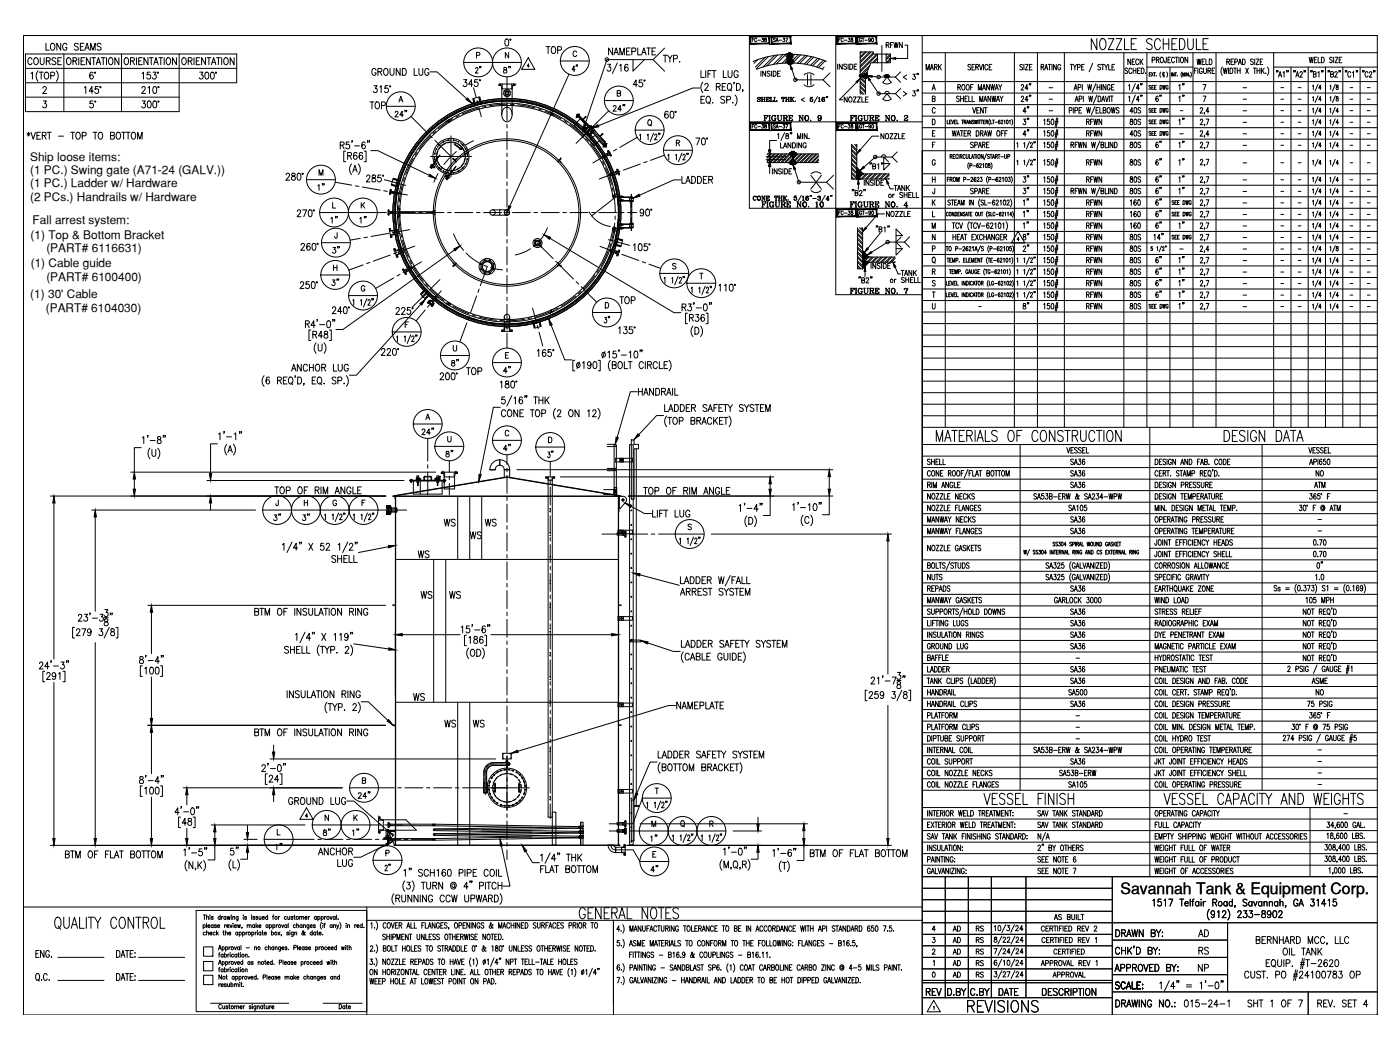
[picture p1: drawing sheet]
<svg xmlns="http://www.w3.org/2000/svg" width="610mm" height="457mm" viewBox="0 0 610 457" stroke-linecap="round" stroke-linejoin="round" font-family="sans-serif">
<defs><g id="words">
<g font-size="9.3">
<text x="22.9" y="406">QUALITY CONTROL</text>
<text x="420.5" y="442">REVISIONS</text>
</g>
<g font-size="8.8">
<text x="474.1" y="22.9">NOZZLE SCHEDULE</text>
<text x="251.5" y="401.5">GENERAL NOTES</text>
</g>
<g font-size="8.4">
<text x="406.8" y="193.3">MATERIALS OF CONSTRUCTION</text>
<text x="532" y="193.3">DESIGN DATA</text>
<text x="427.6" y="351.4">VESSEL FINISH</text>
<text x="505.9" y="351.4">VESSEL CAPACITY AND WEIGHTS</text>
</g>
<text font-size="7.1" x="261.1" y="157">15'-10&quot;</text>
<text font-size="6.9" x="487.9" y="389.3">Savannah Tank &amp; Equipment Corp.</text>
<g font-size="6.6">
<text x="237.1" y="24.7">TOP</text>
<text x="160.9" y="34.2">GROUND LUG</text>
<text x="223.7" y="33.2" transform="rotate(-90 223.7 33.2)">8&quot;</text>
<text x="160.2" y="48.7">TOP</text>
<text x="171.1" y="52.2">24&quot;</text>
<text x="266" y="49.7">24&quot;</text>
<text x="296" y="81.1">LADDER</text>
<text x="202.1" y="164.4">TOP</text>
<text x="118.9" y="216.3">TOP OF RIM ANGLE</text>
<text x="279.4" y="216.6">TOP OF RIM ANGLE</text>
<text x="192.6" y="230.4">WS</text>
<text x="210.3" y="230.4">WS</text>
<text x="181.3" y="244.1">WS</text>
<text x="182.4" y="261.8">WS</text>
<text x="194.7" y="261.8">WS</text>
<text x="179.2" y="306.2">WS</text>
<text x="192.6" y="317.9">WS</text>
<text x="205.3" y="317.9">WS</text>
<text x="352.1" y="374.3">BTM OF FLAT BOTTOM</text>
<text x="485.1" y="409.2">DRAWN BY:</text>
<text x="521.1" y="409.2">AD</text>
</g>
<g font-size="6.2">
<text x="19" y="22.9">LONG SEAMS</text>
<text x="11.3" y="29.3">COURSE</text>
<text x="28.2" y="29.3">ORIENTATION</text>
<text x="53.3" y="29.3">ORIENTATION</text>
<text x="78.3" y="29.3">ORIENTATION</text>
<text x="264.2" y="25">NAMEPLATE</text>
<text x="287.9" y="28.2">TYP.</text>
<text x="10.9" y="61.7">*VERT - TOP TO BOTTOM</text>
<text x="137.6" y="84">1&quot;</text>
<text x="143.2" y="98.4">1&quot;</text>
<text x="148.9" y="111.5" transform="rotate(-90 148.9 111.5)">3&quot;</text>
<text x="143.6" y="125.6">3&quot;</text>
<text x="268.8" y="133.3">TOP</text>
<text x="200.7" y="160.5" transform="rotate(-90 200.7 160.5)">8&quot;</text>
<text x="218.4" y="163.7">4&quot;</text>
<text x="276.9" y="173.2">HANDRAIL</text>
<text x="182.7" y="190.5">24&quot;</text>
<text x="218.4" y="197.6">4&quot;</text>
<text x="198.3" y="200.4" transform="rotate(-90 198.3 200.4)">8&quot;</text>
<text x="118.2" y="227.9">3&quot;</text>
<text x="130.9" y="227.9">3&quot;</text>
<text x="203.9" y="235.7">WS</text>
<text x="293.9" y="309.7">NAMEPLATE</text>
<text x="124.9" y="351.4">GROUND LUG</text>
<text x="155.2" y="348.9">24&quot;</text>
<text x="139.7" y="365.1">8&quot;</text>
<text x="157.3" y="365.1" transform="rotate(-90 157.3 365.1)">1&quot;</text>
<text x="27.5" y="374.6">BTM OF FLAT BOTTOM</text>
<text x="287.5" y="381" transform="rotate(-90 287.5 381)">4&quot;</text>
<text x="521.1" y="416.6">RS</text>
<text x="557.7" y="417">OIL TANK</text>
<text x="484.7" y="424">APPROVED BY:</text>
<text x="521.1" y="424">NP</text>
<text x="484.7" y="431.8">SCALE:</text>
<text x="402.5" y="434.6">REV</text>
<text x="411.7" y="434.6">D.BY</text>
<text x="421.9" y="434.6">C.BY</text>
<text x="434.3" y="434.6">DATE</text>
<text x="453" y="434.6">DESCRIPTION</text>
<text x="485.1" y="439.6">DRAWING NO.:</text>
<text x="514.7" y="439.6">015-24-1</text>
<text x="542.6" y="439.6">SHT 1 OF 7</text>
<text x="572.9" y="439.6">REV. SET 4</text>
</g>
<g font-size="5.7">
<text x="490.4" y="29.3">NECK</text>
<text x="520.3" y="29.3">WELD</text>
<text x="210.6" y="33.2" transform="rotate(-90 210.6 33.2)">2&quot;</text>
<text x="402.5" y="31.7">MARK</text>
<text x="506.9" y="45.5" transform="rotate(-90 506.9 45.5)">6&quot;</text>
<text x="422.6" y="50.4">VENT</text>
<text x="449.1" y="50.4" transform="rotate(-90 449.1 50.4)">4&quot;</text>
<text x="491.1" y="50.4">40S</text>
<text x="449.1" y="55.4" transform="rotate(-90 449.1 55.4)">3&quot;</text>
<text x="449.1" y="60.7" transform="rotate(-90 449.1 60.7)">4&quot;</text>
<text x="472.4" y="60.7">RFWN</text>
<text x="491.1" y="60.7">40S</text>
<text x="491.1" y="65.6">80S</text>
<text x="506.9" y="65.6" transform="rotate(-90 506.9 65.6)">6&quot;</text>
<text x="506.9" y="73" transform="rotate(-90 506.9 73)">6&quot;</text>
<text x="449.1" y="80.8" transform="rotate(-90 449.1 80.8)">3&quot;</text>
<text x="472.4" y="80.8">RFWN</text>
<text x="491.1" y="80.8">80S</text>
<text x="506.9" y="80.4" transform="rotate(-90 506.9 80.4)">6&quot;</text>
<text x="388.4" y="84.3">TANK</text>
<text x="449.1" y="85.7" transform="rotate(-90 449.1 85.7)">3&quot;</text>
<text x="491.1" y="85.7">80S</text>
<text x="472.4" y="90.7">RFWN</text>
<text x="472.4" y="95.6">RFWN</text>
<text x="491.4" y="90.7">160</text>
<text x="491.4" y="95.6">160</text>
<text x="506.9" y="90.7" transform="rotate(-90 506.9 90.7)">6&quot;</text>
<text x="160.5" y="98.4" transform="rotate(-90 160.5 98.4)">1&quot;</text>
<text x="506.9" y="100.5" transform="rotate(-90 506.9 100.5)">6&quot;</text>
<text x="449.1" y="105.8" transform="rotate(-90 449.1 105.8)">8&quot;</text>
<text x="472.4" y="105.8">RFWN</text>
<text x="491.1" y="105.8">80S</text>
<text x="449.1" y="110.8" transform="rotate(-90 449.1 110.8)">2&quot;</text>
<text x="472.4" y="110.8">RFWN</text>
<text x="491.1" y="110.8">80S</text>
<text x="472.4" y="115.7">RFWN</text>
<text x="491.1" y="115.7">80S</text>
<text x="506.9" y="115.7" transform="rotate(-90 506.9 115.7)">6&quot;</text>
<text x="391.6" y="121.4">TANK</text>
<text x="472.4" y="120.6">RFWN</text>
<text x="491.1" y="120.6">80S</text>
<text x="506.9" y="125.6" transform="rotate(-90 506.9 125.6)">6&quot;</text>
<text x="369.4" y="129.1">FIGURE NO. 7</text>
<text x="472.4" y="130.9">RFWN</text>
<text x="491.1" y="130.9">80S</text>
<text x="449.1" y="135.8" transform="rotate(-90 449.1 135.8)">8&quot;</text>
<text x="472.4" y="135.8">RFWN</text>
<text x="491.1" y="135.8">80S</text>
<text x="266.7" y="141.8" transform="rotate(-90 266.7 141.8)">3&quot;</text>
<text x="242" y="200.4" transform="rotate(-90 242 200.4)">3&quot;</text>
<text x="465.3" y="203.6">SA36</text>
<text x="465.3" y="208.5">SA36</text>
<text x="572.2" y="208.5">NO</text>
<text x="465.3" y="228.6">SA36</text>
<text x="465.3" y="233.5">SA36</text>
<text x="577.1" y="248.7" transform="rotate(-90 577.1 248.7)">0&quot;</text>
<text x="402.9" y="253.6">NUTS</text>
<text x="465.3" y="268.8">SA36</text>
<text x="465.3" y="273.8">SA36</text>
<text x="465.3" y="284">SA36</text>
<text x="465.3" y="293.9">SA36</text>
<text x="465.3" y="298.8">SA36</text>
<text x="570.4" y="298.8">ASME</text>
<text x="465.3" y="309">SA36</text>
<text x="465.3" y="334.1">SA36</text>
<text x="123.8" y="371.5" transform="rotate(-90 123.8 371.5)">1&quot;</text>
<text x="287.2" y="367.6" transform="rotate(-90 287.2 367.6)">1&quot;</text>
<text x="414.2" y="406.8">AD</text>
<text x="424" y="406.8">RS</text>
<text x="414.2" y="426.9">AD</text>
<text x="424" y="426.9">RS</text>
</g>
<g font-size="5.3">
<text x="384.9" y="21.9">RFWN</text>
<text x="252.6" y="32.5" transform="rotate(-90 252.6 32.5)">4&quot;</text>
<text x="516.8" y="40.6" transform="rotate(-90 516.8 40.6)">1&quot;</text>
<text x="331.6" y="53.6">FIGURE NO. 9</text>
<text x="369.4" y="53.6">FIGURE NO. 2</text>
<text x="472.4" y="55.4">RFWN</text>
<text x="491.1" y="55.4">80S</text>
<text x="516.8" y="55.4" transform="rotate(-90 516.8 55.4)">1&quot;</text>
<text x="516.8" y="65.6" transform="rotate(-90 516.8 65.6)">1&quot;</text>
<text x="472.4" y="73">RFWN</text>
<text x="491.1" y="73">80S</text>
<text x="516.8" y="73" transform="rotate(-90 516.8 73)">1&quot;</text>
<text x="516.8" y="80.8" transform="rotate(-90 516.8 80.8)">1&quot;</text>
<text x="516.8" y="85.7" transform="rotate(-90 516.8 85.7)">1&quot;</text>
<text x="330.9" y="91.4">FIGURE NO. 10</text>
<text x="369.4" y="91.4">FIGURE NO. 4</text>
<text x="449.1" y="90.7" transform="rotate(-90 449.1 90.7)">1&quot;</text>
<text x="449.1" y="100.5" transform="rotate(-90 449.1 100.5)">1&quot;</text>
<text x="472.4" y="100.5">RFWN</text>
<text x="491.4" y="100.5">160</text>
<text x="516.8" y="100.5" transform="rotate(-90 516.8 100.5)">1&quot;</text>
<text x="516.8" y="115.7" transform="rotate(-90 516.8 115.7)">1&quot;</text>
<text x="386.6" y="124.2">or SHELL</text>
<text x="472.4" y="125.6">RFWN</text>
<text x="491.1" y="125.6">80S</text>
<text x="516.8" y="125.6" transform="rotate(-90 516.8 125.6)">1&quot;</text>
<text x="516.8" y="135.8" transform="rotate(-90 516.8 135.8)">1&quot;</text>
<text x="465.3" y="213.4">SA36</text>
<text x="571.5" y="213.4">ATM</text>
<text x="402.9" y="258.6">REPADS</text>
<text x="465.3" y="258.6">SA36</text>
<text x="465.3" y="278.7">SA36</text>
<text x="464.6" y="303.7">SA500</text>
<text x="572.2" y="303.7">NO</text>
<text x="171.1" y="380.3" transform="rotate(-90 171.1 380.3)">2&quot;</text>
<text x="414.2" y="411.7">AD</text>
<text x="424" y="411.7">RS</text>
<text x="414.2" y="416.6">AD</text>
<text x="424" y="416.6">RS</text>
<text x="414.2" y="421.6">AD</text>
<text x="424" y="421.6">RS</text>
</g>
<g font-size="5.2">
<text x="13.1" y="70">Ship loose items:</text>
<text x="13.1" y="75.8">(1 PC.) Swing gate (A71-24 (GALV.))</text>
<text x="13.1" y="81.6">(1 PC.) Ladder w/ Hardware</text>
<text x="13.1" y="87.6">(2 PCs.) Handrails w/ Hardware</text>
<text x="14.2" y="97.3">Fall arrest system:</text>
<text x="13.3" y="103.9">(1) Top &amp; Bottom Bracket</text>
<text x="20.2" y="109.7">(PART# 6116631)</text>
<text x="13.4" y="116.4">(1) Cable guide</text>
<text x="20.2" y="122.4">(PART# 6100400)</text>
<text x="13.2" y="129.9">(1) 30' Cable</text>
<text x="20" y="136">(PART# 6104030)</text>
</g>
<g font-size="4.4">
<text x="326.7" y="19.4">FC-38</text>
<text x="335.8" y="19.4">SA-37</text>
<text x="364.4" y="19.4">FC-38</text>
<text x="373.2" y="19.4">GT-90</text>
<text x="364.4" y="94.5">FC-38</text>
<text x="373.2" y="94.5">GT-90</text>
</g>
<g font-size="2.6">
<text x="455.8" y="39.5">-</text>
<text x="540.5" y="39.5">-</text>
<text x="556.7" y="39.5">-</text>
<text x="564.4" y="39.5">-</text>
<text x="587" y="39.5">-</text>
<text x="594.4" y="39.5">-</text>
<text x="455.8" y="44.4">-</text>
<text x="540.5" y="44.4">-</text>
<text x="556.7" y="44.4">-</text>
<text x="564.4" y="44.4">-</text>
<text x="587" y="44.4">-</text>
<text x="594.4" y="44.4">-</text>
<text x="455.8" y="49.4">-</text>
<text x="512.9" y="49.4">-</text>
<text x="540.5" y="49.4">-</text>
<text x="556.7" y="49.4">-</text>
<text x="564.4" y="49.4">-</text>
<text x="587" y="49.4">-</text>
<text x="594.4" y="49.4">-</text>
<text x="512.9" y="59.6">-</text>
<text x="540.5" y="54.3">-</text>
<text x="540.5" y="59.6">-</text>
<text x="556.7" y="54.3">-</text>
<text x="556.7" y="59.6">-</text>
<text x="564.4" y="54.3">-</text>
<text x="564.4" y="59.6">-</text>
<text x="587" y="54.3">-</text>
<text x="587" y="59.6">-</text>
<text x="594.4" y="54.3">-</text>
<text x="594.4" y="59.6">-</text>
<text x="540.5" y="64.6">-</text>
<text x="556.7" y="64.6">-</text>
<text x="564.4" y="64.6">-</text>
<text x="587" y="64.6">-</text>
<text x="594.4" y="64.6">-</text>
<text x="556.7" y="72">-</text>
<text x="564.4" y="72">-</text>
<text x="587" y="72">-</text>
<text x="594.4" y="72">-</text>
<text x="540.5" y="72.3">-</text>
<text x="540.5" y="79.7">-</text>
<text x="556.7" y="79.4">-</text>
<text x="564.4" y="79.4">-</text>
<text x="587" y="79.4">-</text>
<text x="594.4" y="79.4">-</text>
<text x="540.5" y="84.7">-</text>
<text x="540.5" y="89.6">-</text>
<text x="556.7" y="84.7">-</text>
<text x="556.7" y="89.6">-</text>
<text x="564.4" y="84.7">-</text>
<text x="564.4" y="89.6">-</text>
<text x="587" y="84.7">-</text>
<text x="587" y="89.6">-</text>
<text x="594.4" y="84.7">-</text>
<text x="594.4" y="89.6">-</text>
<text x="540.5" y="94.5">-</text>
<text x="556.7" y="94.5">-</text>
<text x="564.4" y="94.5">-</text>
<text x="587" y="94.5">-</text>
<text x="594.4" y="94.5">-</text>
<text x="540.5" y="99.5">-</text>
<text x="556.7" y="99.5">-</text>
<text x="564.4" y="99.5">-</text>
<text x="587" y="99.5">-</text>
<text x="594.4" y="99.5">-</text>
<text x="540.5" y="104.8">-</text>
<text x="556.7" y="104.8">-</text>
<text x="564.4" y="104.8">-</text>
<text x="587" y="104.8">-</text>
<text x="594.4" y="104.8">-</text>
<text x="512.9" y="109.7">-</text>
<text x="540.5" y="109.7">-</text>
<text x="556.7" y="109.7">-</text>
<text x="564.4" y="109.7">-</text>
<text x="587" y="109.7">-</text>
<text x="594.4" y="109.7">-</text>
<text x="540.5" y="114.7">-</text>
<text x="540.5" y="119.6">-</text>
<text x="556.7" y="114.7">-</text>
<text x="556.7" y="119.6">-</text>
<text x="564.4" y="114.7">-</text>
<text x="564.4" y="119.6">-</text>
<text x="587" y="114.7">-</text>
<text x="587" y="119.6">-</text>
<text x="594.4" y="114.7">-</text>
<text x="594.4" y="119.6">-</text>
<text x="540.5" y="124.9">-</text>
<text x="556.7" y="124.5">-</text>
<text x="564.4" y="124.5">-</text>
<text x="587" y="124.5">-</text>
<text x="594.4" y="124.5">-</text>
<text x="540.5" y="129.8">-</text>
<text x="556.7" y="129.8">-</text>
<text x="564.4" y="129.8">-</text>
<text x="587" y="129.8">-</text>
<text x="594.4" y="129.8">-</text>
<text x="425.1" y="134.8">-</text>
<text x="540.5" y="134.8">-</text>
<text x="556.7" y="134.8">-</text>
<text x="564.4" y="134.8">-</text>
<text x="587" y="134.8">-</text>
<text x="594.4" y="134.8">-</text>
<text x="572.9" y="227.5">-</text>
<text x="572.9" y="232.5">-</text>
<text x="467.8" y="287.9">-</text>
<text x="467.8" y="317.9">-</text>
<text x="467.8" y="312.9">-</text>
<text x="467.8" y="322.8">-</text>
<text x="572.9" y="327.7">-</text>
<text x="572.9" y="332.7">-</text>
<text x="572.9" y="338">-</text>
<text x="572.9" y="342.9">-</text>
<text x="584.2" y="355.6">-</text>
</g>
</g></defs>
<!-- layer: 0 -->
<g fill="none" stroke="#000" stroke-width=".44">
<path d="M10.2 15.5h589.5v426.4h-589.5zM326.3 15.5h37.6h-37.6v75.2h273.4M363.9 15.5v112.8h37.7M401.6 15.5v366.2v-316.1h198.1M599.7 15.5h-589.5v426.4M401.6 23h198.1M401.6 35.5h198.1M411.6 23v163.1M441.7 23v163.1M451.7 23v163.1M463.5 23v163.1M489.4 23v163.1"/>
<path d="M499.4 29.2h20.1M499.4 23v163.1M509.4 29.2v156.9M519.5 23v163.1M529.5 23v163.1M554.6 29.2h45.1M554.6 23v163.1M562.1 29.2v156.9M569.6 29.2v156.9M577.2 29.2v156.9M584.7 29.2v156.9M592.2 29.2v156.9"/>
<path d="M326.3 53.1h75.3M401.6 40.5h198.1M401.6 45.6h198.1M401.6 50.6h198.1M401.6 55.6h198.1M401.6 60.6h198.1M401.6 75.7h198.1M401.6 80.7h198.1M401.6 85.7h198.1M401.6 95.7h198.1M401.6 100.8h198.1M401.6 105.8h198.1"/>
<path d="M401.6 110.8h198.1M401.6 115.8h198.1M401.6 120.8h198.1M401.6 125.8h198.1M401.6 130.9h198.1M401.6 135.9h198.1M401.6 155.9h198.1M401.6 150.9h198.1M401.6 145.9h198.1M401.6 140.9h198.1M401.6 176h198.1M401.6 171h198.1"/>
<path d="M401.6 166h198.1M401.6 161h198.1M401.6 198.6h198.1M401.6 186.1h198.1M401.6 193.6h198.1M401.6 181h198.1M444.2 193.6v150.5M500.7 186.1v195.6M549.6 193.6v150.5M401.6 213.6h198.1M401.6 208.6h198.1M401.6 203.6h198.1"/>
<path d="M401.6 218.7h198.1M401.6 223.7h198.1M401.6 228.7h198.1M401.6 233.7h198.1M500.7 238.7h99M401.6 243.8h198.1M401.6 248.8h198.1M401.6 253.8h198.1M401.6 258.8h198.1M401.6 278.9h198.1M401.6 273.9h198.1M401.6 268.8h198.1"/>
<path d="M401.6 263.8h198.1M401.6 298.9h198.1M401.6 293.9h198.1M401.6 288.9h198.1M401.6 283.9h198.1M401.6 319h198.1M401.6 314h198.1M401.6 309h198.1M401.6 304h198.1M401.6 339.1h198.1M401.6 334.1h198.1M401.6 329.1h198.1"/>
<path d="M401.6 324h198.1M401.6 351.6h198.1M401.6 356.6h198.1M401.6 344.1h198.1M570.4 351.6v30.1M401.6 361.7h198.1M401.6 366.7h198.1M401.6 371.7h198.1M401.6 376.7h198.1M10.2 394.9h391.4M85.4 396.4h74.3v44.1h-74.3zM88.5 398.4h1.1"/>
<path d="M89 398.4v2M89.9 399.4l.4-.4 .4 .1 .1 1.3M89.9 398.4v2M91.3 398.5h.1M91.4 399.1v1.3M92.8 399.3l-.7-.2v.4l.7 .6-.3 .3-.5-.3M95.9 399.3a.54 .54 0 0 0-.8 0 .54 .54 0 0 0 0 .8 .54 .54 0 0 0 .8 0M95.9 398.4v2M96.5 399v1.4M97.1 399l-.6 .6M98.4 399.3a.54 .54 0 0 0-.8 0 .54 .54 0 0 0 0 .8 .54 .54 0 0 0 .8 0M98.4 399v1.4"/>
<path d="M98.9 399l.3 1.4 .4-1.4 .3 1.4 .3-1.4M100.7 398.5h.1M100.7 399.1v1.3M101.3 399.4l.4-.4 .4 .1 .1 1.3M101.3 399v1.4M103.7 399l-.1 1.8-.6 .1M103.7 399.3a.54 .54 0 0 0-.8 0 .54 .54 0 0 0 0 .8 .54 .54 0 0 0 .8 0M105.9 398.5h.1M105.9 399.1v1.3M107.3 399.3l-.7-.2v.4l.7 .6-.3 .3-.5-.3M109.5 398.5h.1M109.5 399.1v1.3"/>
<path d="M110.9 399.3l-.8-.2v.4l.8 .6-.3 .3-.5-.3M112.3 399.3l-.8-.2v.4l.8 .6-.3 .3-.6-.3M112.8 399l.1 1.2 .4 .2 .4-.4M113.7 399v1.4M114.2 399.6h.9l-.1-.3a.54 .54 0 0 0-.7 .1 .54 .54 0 0 0 .1 .7 .54 .54 0 0 0 .7 0M116.5 399.3a.54 .54 0 0 0-.7 0 .54 .54 0 0 0 0 .8 .54 .54 0 0 0 .7 0M116.5 398.4v2M118.6 399h.6M119.3 398.4l-.4 .4v1.6M121.2 399v1.4M121.9 399l-.7 .6M124.7 399.3a.54 .54 0 0 0-.7 0 .54 .54 0 0 0 0 .8 .54 .54 0 0 0 .7 0"/>
<path d="M125.3 399l.1 1.2 .4 .2 .3-.4M126.1 399v1.4M127.5 399.3l-.7-.2v.4l.7 .6-.3 .3-.5-.3M127.9 399h.6M128.2 398.4v1.6l.4 .4M130.5 399.4l.4-.4 .4 .1 .1 1.3M130.5 399v1.4M131.4 399.4l.8-.3v1.3M132.8 399.6h.9a.47 .47 0 0 0-.4-.6 .47 .47 0 0 0-.5 .6l.4 .8 .5-.3M134.3 399v1.4M134.9 399l-.6 .6M137.8 399.3a.56 .56 0 0 0-.8 0 .56 .56 0 0 0 0 .8 .56 .56 0 0 0 .8 0"/>
<path d="M137.8 399v1.4M138.4 399.3a.54 .54 0 0 1 .8 0 .54 .54 0 0 1 0 .8 .54 .54 0 0 1-.8 0M138.4 399v2M139.9 399.3a.54 .54 0 0 1 .7 0 .54 .54 0 0 1 0 .8 .54 .54 0 0 1-.7 0M139.9 399v2M141.3 399v1.4M142 399l-.7 .6M143.7 399l.5 1.4 .4-1.4M146 399.3a.54 .54 0 0 0-.8 0 .54 .54 0 0 0 0 .8 .54 .54 0 0 0 .8 0M146 399v1.4M146.6 398.4v2M159.7 394.9v47"/>
<path d="M401.6 386.8h82.7M401.6 391.8h82.7M401.6 396.8h82.7M411.6 381.7v52.7M421.6 381.7v52.7M431.7 381.7v52.7M446.7 381.7v52.7M484.3 381.7v60.2M599.7 381.7h-198.1v60.2M88.5 402.9a.55 .55 0 0 1 .7 0 .55 .55 0 0 1 0 .8 .55 .55 0 0 1-.7 0M88.5 402.6v2M88.6 418.6h4.1v4.1h-4.1z"/>
<path d="M88.6 412.3h4.1v4.1h-4.1zM89.4 406.1l-.1-.2a.57 .57 0 0 0-.8 .6 .57 .57 0 0 0 .9 .4M89.9 406.2l.8-.3 .1 1.2M89.9 402v1.9M89.9 405.2v1.9M90.5 403.2h.9l-.1-.5a.57 .57 0 0 0-.8 .6 .57 .57 0 0 0 .9 .4M91.3 406.4h1l-.1-.4a.57 .57 0 0 0-.7 .1 .57 .57 0 0 0 0 .8 .57 .57 0 0 0 .8 0M92.8 402.9l-.1-.2a.57 .57 0 0 0-.8 .6 .57 .57 0 0 0 .9 .4M92.8 402.6v1.3M93.7 406.1a.55 .55 0 0 0-.8 0 .55 .55 0 0 0 0 .8 .55 .55 0 0 0 .8 0M94.3 402.9l-.8-.2v.4l.8 .6-.4 .2-.5-.2M94.3 405.2v1.9"/>
<path d="M94.6 406.4l.5 .7M94.7 403.2h1l-.1-.4a.55 .55 0 0 0-.8 .1 .55 .55 0 0 0 .1 .8 .55 .55 0 0 0 .8 0M95 405.9l-.7 .9M95.1 413.6l.6-2 .6 2M95.1 420l.6-1.9 .6 1.9M95.2 415.5h.5M95.3 412.9h.8M95.3 419.3h.8M95.8 414.8l-.4 .4v1.6M96.8 412.6a.54 .54 0 0 1 .7-.1 .54 .54 0 0 1 0 .8 .54 .54 0 0 1-.7 0M96.8 419a.56 .56 0 0 1 .8-.1 .56 .56 0 0 1 0 .8l-.3 .3-.5-.3M96.8 412.3v1.9"/>
<path d="M96.8 418.7v1.9M97.1 405.9h.5M97.1 415.8a.54 .54 0 0 0-.7-.1 .54 .54 0 0 0 0 .8 .54 .54 0 0 0 .7 0M97.1 415.5v1.3M97.3 405.2v1.6l.4 .3M97.7 415.8a.56 .56 0 0 1 .8-.1 .56 .56 0 0 1 0 .8 .56 .56 0 0 1-.8 0M97.7 414.8v2M97.8 402.6v1.3M98.2 406.2l.7-.3 .1 1.2M98.2 405.2v1.9M98.2 412.6a.54 .54 0 0 1 .8-.1 .54 .54 0 0 1 0 .8 .54 .54 0 0 1-.8 0M98.2 419a.56 .56 0 0 1 .9-.1 .56 .56 0 0 1 0 .8l-.4 .3-.5-.3"/>
<path d="M98.2 412.3v1.9M98.2 418.7v1.9M98.5 402.6l-.7 .6M98.7 403.2h1l-.1-.4a.57 .57 0 0 0-.7 .1 .57 .57 0 0 0 0 .8 .57 .57 0 0 0 .8 0M99.2 415.5v1.3M99.6 406.4h.9l-.2-.5a.56 .56 0 0 0-.7 .7 .56 .56 0 0 0 .9 .3M99.7 412.3v1.3M99.7 418.7v1.3M99.9 415.5l-.7 .5M100.1 402.6l.5 1.3 .4-1.3M100.2 414.9h.1M100.2 415.6v1.2"/>
<path d="M100.3 412.3l-.6 .5M100.3 418.7l-.6 .5M101.4 402.1h.1M101.5 402.7v1.2M101.7 415.8a.54 .54 0 0 0-.8-.1 .54 .54 0 0 0 0 .8 .54 .54 0 0 0 .8 0M102.1 403.2h.9l-.2-.5a.56 .56 0 0 0-.8 .7 .56 .56 0 0 0 1 .3M102.1 412.3l.4 1.3 .5-1.3M102.1 418.7l.4 1.3 .5-1.3M103.2 415.8a.56 .56 0 0 0-.9-.1 .56 .56 0 0 0 0 .8 .56 .56 0 0 0 .9 0M103.2 415.5v1.3M103.4 419.2h.9l-.1-.3a.55 .55 0 0 0-.7 .1 .55 .55 0 0 0 0 .7 .55 .55 0 0 0 .8 0M103.4 402.6l.3 1.3 .4-1.3 .3 1.3 .3-1.3"/>
<path d="M103.5 406.1l-.1-.2a.56 .56 0 0 0-.8 .7 .56 .56 0 0 0 .9 .3M103.5 405.9v1.2M103.6 415.5h.6M103.8 414.8v1.6l.4 .4M104.2 406.1l.1-.2a.57 .57 0 0 1 .8 .6 .57 .57 0 0 1-.9 .4M104.2 405.9v1.9M104.3 412.6a.54 .54 0 0 0-.8-.1 .54 .54 0 0 0 0 .8 .54 .54 0 0 0 .8 0M104.3 412.3v1.3M104.6 414.9h.1M104.7 415.6v1.2M104.9 411.6v2M105.4 403.8l-.2 .5"/>
<path d="M105.6 406.1l.2-.2a.57 .57 0 0 1 .8 .6 .57 .57 0 0 1-1 .4M105.6 405.9v1.9M105.7 419a.56 .56 0 0 0-.8-.1 .56 .56 0 0 0-.1 .8l.3 .3 .6-.3M105.7 418.1v1.9M106.8 415.9l.4-.4 .4 .1v1.2M106.8 415.5v1.3M107.1 405.9v1.2M107.2 412.7h1.4M107.6 403l.8-.3 .1 1.2M107.6 402.6v1.3M107.7 405.9l-.6 .5M108.4 416.6h.1"/>
<path d="M108.5 403l.8-.3 .1 1.2M108.8 419a.56 .56 0 0 0-.8-.1 .56 .56 0 0 0 0 .8l.3 .3 .5-.3M108.8 418.7v1.3M109.6 406.1l.2-.2a.57 .57 0 0 1 .8 .6 .57 .57 0 0 1-1 .4M109.6 405.9v1.9M110.2 419l-.7-.2v.4l.7 .5-.3 .3-.5-.3M110.9 402.9l-.2-.2a.56 .56 0 0 0-.8 .7 .56 .56 0 0 0 1 .3M110.9 412.6l.3-.3 .4 .1 .1 1.2M110.9 402.6v1.3M110.9 412.3v1.3M111.1 405.9v1.2M111.5 402v1.9"/>
<path d="M111.7 405.9l-.6 .5M111.8 403.2l.5 .7M112 405.3h.1M112.1 405.9v1.2M112.3 402.6l-.8 1M112.4 419.1l.8-.3 .1 1.2M112.4 418.7v1.3M112.7 403.2h1l-.2-.5a.57 .57 0 0 0-.8 .6 .57 .57 0 0 0 1 .4M113.6 406.1l-.2-.2a.57 .57 0 0 0-.8 .6 .57 .57 0 0 0 1 .4M113.6 405.9v1.2M114.1 405.9h.5M114.3 405.2v1.6l.4 .3"/>
<path d="M115 406.4h1l-.1-.4a.57 .57 0 0 0-.7 .1 .57 .57 0 0 0 0 .8 .57 .57 0 0 0 .8 0M115.2 418.7h.6M115.5 418.1v1.5l.4 .4M116.2 419.2h1l-.1-.3a.55 .55 0 0 0-.8 .1 .55 .55 0 0 0 .1 .7 .55 .55 0 0 0 .8 0M116.3 412.6a.54 .54 0 0 0-.8-.1 .54 .54 0 0 0 0 .8 .54 .54 0 0 0 .8 0M116.7 402.9l-.2-.2a.56 .56 0 0 0-.7 .7 .56 .56 0 0 0 .9 .3M116.7 402.6v1.3M116.9 412.6l.3-.3 .4 .1 .1 1.2M116.9 411.6v2M117.3 402.9l.2-.2a.56 .56 0 0 1 .8 .7 .56 .56 0 0 1-1 .3M117.3 402.6v2M118.2 406.1l.1-.2a.56 .56 0 0 1 .8 .7 .56 .56 0 0 1-.9 .3"/>
<path d="M118.2 405.2v1.9M118.6 419a.56 .56 0 0 0-.9-.1 .56 .56 0 0 0 0 .8l.3 .3 .6-.3M118.6 418.1v1.9M118.8 402.9l.2-.2a.56 .56 0 0 1 .7 .7 .56 .56 0 0 1-.9 .3M118.8 402.6v2M119.2 412.6a.54 .54 0 0 0-.8-.1 .54 .54 0 0 0 0 .8 .54 .54 0 0 0 .8 0M119.3 419.8h.1M119.2 412.3v1.3M119.8 412.6l.4-.3 .4 .1 .1 1.2M119.8 412.3v1.3M120.3 402.6v1.3M120.9 402.6l-.6 .6"/>
<path d="M121.1 405.9l.8 1.2M121.6 419.1l.9-.1 .1-.8-1-.1v1.9M121.9 405.9l-.8 1.2M122.2 412.3l-.1 1.7-.6 .1M122.2 412.6a.54 .54 0 0 0-.8-.1 .54 .54 0 0 0 0 .8 .54 .54 0 0 0 .8 0M122.6 402.6l.5 1.3 .5-1.3M122.6 407l-.1 .5M122.7 412.8h.9v-.3a.54 .54 0 0 0-.8 .1 .54 .54 0 0 0 .1 .7 .54 .54 0 0 0 .7 0M123.3 418.1v1.9M123.8 419.2h.9a.48 .48 0 0 0-.4-.5 .48 .48 0 0 0-.5 .5l.2 .7 .7-.2M124.9 402.9a.56 .56 0 0 0-.8 0 .56 .56 0 0 0 0 .8 .56 .56 0 0 0 .8 0M124.9 402.6v1.3"/>
<path d="M125 412.6l-.3-.3-.6 .3 .8 .4v.5l-.8-.2M125.5 402v1.9M125.6 413.4h.1M125.7 406.1l-.3-.2-.6 .2 .8 .5v.4l-.8-.1M126.1 419a.56 .56 0 0 0-.8-.1 .56 .56 0 0 0 0 .8l.3 .3 .5-.3M126.1 418.7v1.3M126.1 405.3h.1M126.2 405.9v1.2M127.5 419l-.7-.2v.4l.7 .5-.3 .3-.5-.3M127.7 405.9l-.1 1.7-.6 .1M127.7 406.1l-.2-.2a.56 .56 0 0 0-.7 .7 .56 .56 0 0 0 .9 .3M127.9 412.6h1v-.9l-1-.1v2"/>
<path d="M128 419.2h.9v-.3a.56 .56 0 0 0-.8 0 .56 .56 0 0 0 .1 .8 .56 .56 0 0 0 .7 0M128.3 406.2l.8-.3 .1 1.2M128.3 405.9v1.2M128.6 402.9l-.1-.2a.56 .56 0 0 0-.8 .7 .56 .56 0 0 0 .9 .3M129.2 403l.7-.3 .1 1.2M129.2 402v1.9M129.6 411.6v2M130.1 412.8h.9v-.3a.54 .54 0 0 0-.8 .1 .54 .54 0 0 0 .1 .7 .54 .54 0 0 0 .7 0M131.1 419a.56 .56 0 0 1 .9-.1 .56 .56 0 0 1 0 .8l-.3 .3-.6-.3M131.1 418.7v1.9M131.5 402.9l-.1-.2a.57 .57 0 0 0-.8 .6 .57 .57 0 0 0 .9 .4M131.5 402.6v1.3"/>
<path d="M132.2 403l.7-.3 .1 1.2M132.2 402.6v1.3M132.4 412.6a.54 .54 0 0 0-.7-.1 .54 .54 0 0 0 0 .8 .54 .54 0 0 0 .7 0M132.4 412.3v1.3M132.6 418.7v1.3M132.9 406l-.1-.1a1.08 1.08 0 0 1-1.3 1.1l-.1-.6 .8-.7-.2-.5v1l.5 .8h.4M133.3 418.7l-.7 .5M133.8 412.6l-.3-.3-.5 .3 .8 .4v.5l-.8-.2M134.4 412.8h.9a.47 .47 0 0 0-.5-.6 .47 .47 0 0 0-.4 .6l.2 .7 .7-.2M134.5 402.6l-.1 1.8-.6 .1M134.5 402.9l-.1-.2a.57 .57 0 0 0-.9 .6 .57 .57 0 0 0 1 .4M135 403.2h1l-.2-.5a.57 .57 0 0 0-.8 .6 .57 .57 0 0 0 1 .4"/>
<path d="M136 406.1l-.2-.2a.57 .57 0 0 0-.8 .6 .57 .57 0 0 0 1 .4M136 419a.56 .56 0 0 0-.9-.1 .56 .56 0 0 0 0 .8l.3 .3 .6-.3M136 405.2v1.9M136.4 419.2h1l-.1-.3a.56 .56 0 0 0-.7 0 .56 .56 0 0 0 0 .8 .56 .56 0 0 0 .8 0M137.3 402.9l-.8-.2v.4l.8 .6-.3 .2-.6-.2M137.4 406.1l-.1-.2a.57 .57 0 0 0-.8 .6 .57 .57 0 0 0 .9 .4M137.4 412.6a.54 .54 0 0 1 .8-.1 .54 .54 0 0 1 0 .8 .54 .54 0 0 1-.8 0M137.4 405.9v1.2M137.4 412.3v1.9M137.8 419.2l1-.1a.52 .52 0 0 0-.7-.4 .52 .52 0 0 0-.3 .7l.4 .6 .6-.3M137.9 405.9h.6M138.2 405.2v1.6l.3 .3"/>
<path d="M138.9 406.4h1l-.2-.5a.57 .57 0 0 0-.8 .6 .57 .57 0 0 0 1 .4M138.9 412.3v1.3M139.6 412.3l-.7 .5M140 401.6a2.19 2.19 0 0 0 0 3M140.2 419a.54 .54 0 0 0-.8 0 .54 .54 0 0 0 0 .7 .54 .54 0 0 0 .8 0M140.2 418.1v1.9M140.5 407h.1M140.5 402.1h.1M140.6 402.7v1.2M141 402.6h.6M141.7 402l-.4 .4v1.5M142.3 412.6a.54 .54 0 0 0-.8-.1 .54 .54 0 0 0 0 .8 .54 .54 0 0 0 .8 0"/>
<path d="M142.4 418.7l.3 1.3 .3-1.3 .3 1.3 .3-1.3M142.7 412.8h1a.49 .49 0 0 0-.5-.6 .49 .49 0 0 0-.5 .6l.5 .8 .5-.3M144.1 418.1h.1M144.2 412.8h.9a.47 .47 0 0 0-.5-.6 .47 .47 0 0 0-.4 .6l.2 .7 .7-.2M144.2 418.8v1.2M144.6 402.9a.55 .55 0 0 0-.7 0 .55 .55 0 0 0 0 .8 .55 .55 0 0 0 .7 0M144.6 402.6v1.3M144.6 418.7h.6M144.9 418.1v1.5l.3 .4M145.2 403l.8-.3 .1 1.2M145.2 402.6v1.3M145.7 419.1l.8-.3 .1 1.2"/>
<path d="M145.7 418.1v1.9M146.5 412.6a.54 .54 0 0 0-.8-.1 .54 .54 0 0 0 0 .8 .54 .54 0 0 0 .8 0M146.5 411.6v2M146.6 402.6l.5 1.3 .4-1.3M147.1 403.9l-.6 .7M147.3 400.1h.1M147.9 401.6a2.19 2.19 0 0 1 0 3M148.7 412.3l.3 1.3 .3-1.3 .3 1.3 .3-1.3M150.4 411.7h.1M150.5 412.4v1.2M150.7 402.1h.1M150.7 402.7v1.2"/>
<path d="M150.9 412.3h.6M151.2 411.6v1.6l.4 .4M151.3 403l.4-.4 .4 .1 .1 1.2M151.3 402.6v1.3M152 412.6l.4-.3 .4 .1 .1 1.2M152 411.6v2M154.5 402.6v1.3M155.1 402.6l-.6 .6M155.4 403.2h.9l-.1-.5a.56 .56 0 0 0-.8 .7 .56 .56 0 0 0 .9 .3M157.7 402.9l-.1-.2a.57 .57 0 0 0-.8 .6 .57 .57 0 0 0 .9 .4M157.7 402v1.9M158.4 403.7h.1"/>
<path d="M159.7 400.7h241.9M267.1 400.7v41.2M401.6 406.8h82.7M401.6 411.8h82.7M401.6 416.9h132.9M401.6 401.8h198.1M484.3 409.3h50.2M534.5 401.8v30.1M88.6 424.7h4.1v4h-4.1zM91.7 436.9h34M95.2 421.9h.5M95.3 428.3v1.3"/>
<path d="M95.8 421.3l-.4 .3v1.6M96 428.3l-.7 .6M96.3 428.9h.9l-.1-.4a.57 .57 0 0 0-.7 .1 .57 .57 0 0 0 0 .8 .57 .57 0 0 0 .8 0M96.4 424.5v1.9l-1.1-1.9v1.9M96.4 437.8a.59 .59 0 0 0-.7-.5 .59 .59 0 0 0-.4 .7v.5a.59 .59 0 0 0 .4 .8 .59 .59 0 0 0 .7-.5M97 438l.1 1.1 .3 .2 .4-.4M97.1 422.2a.55 .55 0 0 0-.7 0 .55 .55 0 0 0 0 .7 .55 .55 0 0 0 .7 0M97.1 421.9v1.3M97.7 422.2a.56 .56 0 0 1 .8-.1 .56 .56 0 0 1 0 .8 .56 .56 0 0 1-.8 0M97.7 421.3v1.9M97.8 438v1.3M98.4 425.1h.5"/>
<path d="M98.5 428.6l-.8-.2v.4l.8 .6-.3 .2-.5-.2M98.6 424.5v1.6l.4 .3M99.1 428.3l.1 1.2 .7-.3M99.2 438.2l-.7-.2v.4l.7 .6-.3 .3-.5-.3M99.2 421.9v1.3M99.6 438h.6M99.9 421.9l-.7 .6M99.9 437.3v1.6l.3 .4M99.9 428.3v1.3M100.2 421.4h.1M100.2 422v1.2M100.6 428.6l.1-.2a.57 .57 0 0 1 .8 .6 .57 .57 0 0 1-.9 .4"/>
<path d="M100.6 427.7v1.9M101.7 422.2l-.1-.2a.57 .57 0 0 0-.8 .6 .57 .57 0 0 0 .9 .3M102 425.4l-.2-.2a.56 .56 0 0 0-.8 .6 .56 .56 0 0 0 1 .3M102 425.1v1.3M102.1 428.7l.7-.3 .1 1.2M102.1 428.3v1.3M102.2 438.3l.8-.3 .1 1.3M102.2 438v1.3M102.6 425.4l.1-.2a.57 .57 0 0 1 .8 .6 .57 .57 0 0 1-.9 .3M102.6 425.1v1.9M102.9 428.7l.8-.3v1.2M103.1 438.3l.7-.3 .1 1.3"/>
<path d="M103.2 422.2a.56 .56 0 0 0-.9-.1 .56 .56 0 0 0 0 .8 .56 .56 0 0 0 .9 0M103.2 421.9v1.3M103.6 421.9h.6M103.8 421.3v1.5l.4 .4M104.1 425.4l.1-.2a.57 .57 0 0 1 .8 .6 .57 .57 0 0 1-.9 .3M104.1 425.1v1.9M104.3 427.8h.1M104.4 428.4v1.2M104.5 438.5h.9a.48 .48 0 0 0-.5-.6 .48 .48 0 0 0-.4 .6l.3 .8 .6-.3M104.6 421.4h.1M104.7 422v1.2M104.8 428.3h.6"/>
<path d="M105.1 427.7v1.8l.4 .1M105.6 425.1v1.3M106 429.4h.1M105.9 438v1.3M106.2 425.1l-.6 .6M106.6 438l-.7 .5M106.8 422.3l.4-.4 .4 .1v1.2M106.8 421.9v1.3M107.9 425.1l.5 1.3 .4-1.3M109.2 425.7h.9v-.4a.56 .56 0 0 0-.8 .1 .56 .56 0 0 0 .1 .7 .56 .56 0 0 0 .7 0M109.4 438.2l-.8-.2v.4l.8 .6-.3 .3-.6-.3M109.8 437.4h.1"/>
<path d="M109.9 438v1.3M111.4 438l-.1 1.7-.6 .1M111.4 438.2a.54 .54 0 0 0-.8 0 .54 .54 0 0 0 0 .8 .54 .54 0 0 0 .8 0M111.6 425.4a.56 .56 0 0 0-.8 0 .56 .56 0 0 0 0 .8 .56 .56 0 0 0 .8-.1M111.6 424.5v1.9M112 438.3l.8-.3 .1 1.3M112 438v1.3M112.3 426.2h.1M114.4 438.2a.54 .54 0 0 0-.8 0 .54 .54 0 0 0 0 .8 .54 .54 0 0 0 .8 0M114.4 438v1.3M114.6 425.5l1-.1v-.8l-1-.1v1.9M114.8 438h.6"/>
<path d="M115 437.3v1.6l.5 .4M115.9 438l.1 1.1 .4 .2 .4-.4M116.2 424.5v1.9M116.8 425.7h.9l-.2-.5a.56 .56 0 0 0-.7 .6 .56 .56 0 0 0 .9 .3M116.8 438v1.3M117.4 438v1.3M118 438l-.6 .5M118.3 438.5h1a.48 .48 0 0 0-.5-.6 .48 .48 0 0 0-.5 .6l.4 .8 .6-.3M119.1 425.4l-.1-.2a.57 .57 0 0 0-.8 .6 .57 .57 0 0 0 .9 .3M119.1 425.1v1.3M120.5 425.4l-.3-.3-.5 .3 .8 .4v.5l-.8-.2M121 425.7h.9v-.4a.57 .57 0 0 0-.8 .1 .57 .57 0 0 0 .1 .8 .57 .57 0 0 0 .7-.1"/>
<path d="M124.1 425.5l.4-.4 .4 .1 .1 1.2M124.1 425.1v1.3M125 425.5l.8-.3v1.2M127.3 425.4a.55 .55 0 0 0-.8 0 .55 .55 0 0 0 0 .7 .55 .55 0 0 0 .8 0M127.3 425.1v1.3M127.9 424.5v1.9M128.3 425.7l.5 .7M128.7 425.1l-.8 1M129.2 425.7h.9l-.2-.5a.56 .56 0 0 0-.7 .6 .56 .56 0 0 0 .9 .3M133.2 425.4l-.2-.2a.56 .56 0 0 0-.8 .6 .56 .56 0 0 0 1 .3M133.7 425.5l.8-.3 .1 1.2M133.7 424.5v1.9"/>
<path d="M136 425.4l-.1-.2a.56 .56 0 0 0-.8 .6 .56 .56 0 0 0 .9 .3M136 425.1v1.3M136.7 425.5l.7-.3 .1 1.2M136.7 425.1v1.3M139 425.1l-.1 1.8h-.6M139 425.4l-.2-.2a.56 .56 0 0 0-.7 .6 .56 .56 0 0 0 .9 .3M139.6 425.7h.9l-.2-.5a.56 .56 0 0 0-.7 .6 .56 .56 0 0 0 .9 .3M140.7 436.9h17M141.8 425.4l-.3-.3-.5 .3 .8 .4v.5l-.8-.2M144.9 425.4l-.2-.2a.57 .57 0 0 0-.8 .6 .57 .57 0 0 0 1 .3M144.9 425.1v1.3M145.5 425.5l.7-.3 .1 1.2"/>
<path d="M145.5 425.1v1.3M147.7 437.3a.98 .98 0 0 1 1.1 1 .98 .98 0 0 1-1.1 1zM147.8 425.4l-.1-.2a.57 .57 0 0 0-.8 .6 .57 .57 0 0 0 .9 .3M147.8 424.5v1.9M150.2 438.2a.56 .56 0 0 0-.8 0 .56 .56 0 0 0 0 .8 .56 .56 0 0 0 .8 0M150.2 438v1.3M150.7 438h.5M150.9 437.3v1.6l.3 .4M151.7 438.5l.9-.2a.53 .53 0 0 0-.8 0 .53 .53 0 0 0 0 .7 .53 .53 0 0 0 .8 0M401.6 421.9h82.7M401.6 427.9h82.7M401.6 426.9h82.7"/>
<path d="M401.6 434.4h82.7M484.3 431.9h115.4M484.3 424.4h50.2M569.6 431.9v10"/>
<circle cx="120.2" cy="399.6" r=".6"/>
<circle cx="129.5" cy="399.6" r=".61"/>
<circle cx="142.8" cy="399.6" r=".61"/>
<circle cx="101.1" cy="412.9" r=".61"/>
<circle cx="101.1" cy="419.3" r=".61"/>
<circle cx="105.7" cy="416.1" r=".6"/>
<circle cx="108.5" cy="406.5" r=".61"/>
<circle cx="112.8" cy="412.8" r=".6"/>
<circle cx="114.3" cy="419.3" r=".6"/>
<circle cx="120.1" cy="406.5" r=".6"/>
<circle cx="121.7" cy="403.2" r=".6"/>
<circle cx="134.1" cy="419.3" r=".6"/>
<circle cx="140.4" cy="412.8" r=".6"/>
<circle cx="97.5" cy="425.7" r=".6"/>
<circle cx="101.1" cy="438.6" r=".61"/>
<circle cx="105.7" cy="422.5" r=".6"/>
<circle cx="107" cy="425.7" r=".6"/>
</g>
<!-- layer: TEXT -->
<g fill="none" stroke="#000" stroke-width=".44">
<path d="M394 19.7h1.2v5.8h-5.4M230 25.2l2.9 5h-5.8zM230.4 28.8h-.8l.6-1v1.5M329.9 26l-1.6 1.6M331.3 31v2.2M333.1 25l-4.1 4.1M333.4 31v2.2l-1.3-2.2v2.2M334.6 24.6l-5.3 5.3M335.3 31.3l-.5-.3-.8 .3 .2 .5 .9 .4a.65 .65 0 0 1-.2 1 .65 .65 0 0 1-.9-.3M335.9 31v2.2M336.7 31a1.13 1.13 0 0 1 1.3 1.1 1.13 1.13 0 0 1-1.3 1.1zM337.3 24.1l-5 5"/>
<path d="M338.6 32h.7M338.6 23.9l-4.7 4.8M339.8 31h-1.2v2.2h1.2M341 23.7l-4.3 4.3M342.2 23.7l-4.1 4.1M343.1 25l-2.5 2.5M343.2 26l-1.5 1.5M344.7 29.6l1.6 5.2h12.1M344.8 27.4a1.04 1.04 0 0 1-1.8 0l-6.9 .8-6.7 2M344.8 23.7a1.04 1.04 0 0 0-1.8 0 38.9 38.9 0 0 0-15 3h.1M344.8 23.7a39 39 0 0 1 15 3M344.8 27.4l6.9 .8 6.7 2"/>
<path d="M345.5 23.7l-.6 .6M347.6 23.8l-2.7 2.8M348.6 23.9l-3.5 3.5M350.2 32.6l1.1-.7 1.3-.2 1.8 .9M350.2 36.9l1.1 .7 1.3 .2 1.8-.9M350.6 24.1l-3.4 3.4M351.6 24.3l-3.4 3.3M351.6 32.5v4.5M353.1 32.5v4.5M353.4 24.7l-3.2 3.2M354.3 24.9l-3.2 3.1M356.1 25.4l-3.1 3"/>
<path d="M356.9 25.6l-3 3M358.4 34.8l3 3M358.5 26.2l-2.9 2.9M358.8 29.2l-.8 .8M359.3 26.5l-2.9 2.9M361.4 31.8l-3 3M364.7 27.9v2.3M366.7 27.9v2.3l-1.3-2.3v2.3M368.7 28.3l-.5-.4-.8 .4 .2 .5 1.1 .7-.5 .7-.8-.3M369.3 27.9v2.3M370 27.9a1.13 1.13 0 0 1 1.3 1.1 1.13 1.13 0 0 1-1.3 1.2zM371.9 29h.8"/>
<path d="M373 35.8l-7.5 7.6h1.5M373.1 27.9h-1.2v2.3h1.2M374.4 32.9v.2M374.5 32.6v.7M374.5 32.5v.9l2.3 2.3M374.6 32.5v.9v-.8M374.6 22.6h5.6v1h1.9M374.6 22.6v18.4M374.6 36.1l2.2 2.2M374.6 38.1l2.2 2.2M374.6 34.1l2.2 2.2M374.6 37.4l2.2 2.3"/>
<path d="M374.6 39.4l1.6 1.6M374.6 35.4l2.2 2.3M374.6 22.6v.1M375.3 22.6l-.7 .7M375.4 33l1.4 1.3M376.1 33l.7 .7M376.6 22.6l-2 2.1M376.8 33h-2.2h2.2M376.8 32.9v1.4v-1.4M376.8 33v8M376.9 32.8v1.5v-1.4M376.9 32.7v1.6v-1.5"/>
<path d="M377 32.5v1.7M377.1 32.3v1.7v-1.6M377.1 32.2l-.1 1.9M377.2 32.1v1.8v-1.7M377.2 32v1.8M377.3 32l-1.1 1M377.3 22.6l-2.7 2.7M377.3 31.7v2M377.4 33.4v-1.8v1.5l-.6 1.3M377.5 31.7v1.4M378.2 29.6l-3.3 3.4M378.6 22.6l-4 4.1"/>
<path d="M378.7 34.9l3.9 5.9h7.3M378.7 28.5l-4.1 4.2M379.3 22.6l-4.7 4.7M379.7 33.3l10.2 .2M380.2 23l-5.6 5.7M380.3 23.6l-5.7 5.8M381.7 23.6l-7.1 7.1M382.1 27.3h-2.8l-2.5 5.7M382.1 23.6h3.8v3.7l1.8-1.8M382.1 27.1l-.2 .2M382.1 25.1l-2.2 2.2M382.1 25.8l-1.5 1.5"/>
<path d="M382.1 23.8l-7.5 7.5M382.1 23.6v3.7M384.3 35.8l1.1 .7 1.1 .1 1.6-.8M384.5 35.8l1.7-2.3 1.8 2.3M385.2 33.5a.99 .99 0 0 1 1-1 .99 .99 0 0 1 1 1M386.3 23.6l-.4 .4M387.6 23.6l-1.7 1.8M387.7 23.6v3.7h-5.6M387.7 24.1l-1.8 1.9M387.7 26.1l-1.2 1.2M389.9 33.5l2.3 2.3M392.2 31.3l-2.3 2.2"/>
<path d="M392.2 38.5l-2.3 2.3M393.3 39.8l1.5 1-1.5 1M394.8 32.7l-1.5 .9 1.5 1M397.5 39.6h1l-.5 .8a.69 .69 0 0 1 .5 1.1 .69 .69 0 0 1-1.2-.1M397.5 32.3h1l-.5 .9a.68 .68 0 0 1 .5 1.1 .68 .68 0 0 1-1.2-.2M399.4 39.2l-.2 .6M399.4 32l-.2 .5M400 39.2l-.2 .6M400 32l-.2 .5M405.9 39.2l.7-2.4 .7 2.4M406.1 38.4h.9M417.1 38l1-.1v-1l-1-.1v2.4"/>
<path d="M417.6 38l.6 1.2M419.1 36.9l.2-.1a1.27 1.27 0 0 1 .9 1.2 1.27 1.27 0 0 1-.9 1.2 1.67 1.67 0 0 1-.2-2.3zM421 36.9l.2-.1a1.27 1.27 0 0 1 .9 1.2 1.27 1.27 0 0 1-.9 1.2 1.57 1.57 0 0 1-.2-2.3zM422.6 28.4l-.4-.4-.7 .4 .1 .6 .7 .3a.63 .63 0 0 1 .2 1 .63 .63 0 0 1-1-.2M422.6 38h.7M423.2 29.2h.8M423.8 36.8h-1.2v2.4M424.4 28h-1.2v2.5h1.2M424.9 29.2l1-.1 .1-.8-1.1-.3v2.5M425.5 29.2l.6 1.3M426 39.2v-2.4l.7 2.4 .7-2.4v2.4M426.5 28l.6 2.5 .7-2.5"/>
<path d="M427.8 39.2l.7-2.4 .7 2.4M428.1 38.4h.8M428.2 28v2.5M430.1 28.6a.68 .68 0 0 0-.8-.5 .68 .68 0 0 0-.5 .9v.5a.68 .68 0 0 0 .5 .9 .68 .68 0 0 0 .8-.5M430.7 29.2h.7M430.8 36.8v2.4l-1.2-2.4v2.4M431.3 36.8l.5 2.4 .4-2.4 .4 2.4 .5-2.4M431.9 28h-1.2v2.5h1.2M433.3 39.2l.7-2.4 .7 2.4M433.6 38.4h.8M434.9 36.8l.7 1.2v1.2M436.2 36.8l-.6 1.2"/>
<path d="M444.7 37.4l.1-.3a.54 .54 0 0 1 .8-.2 .54 .54 0 0 1 0 .8l-1 1.5h1.2M445.2 28.4l-.4-.4-.7 .4 .1 .6 .7 .3a.63 .63 0 0 1 .2 1 .63 .63 0 0 1-1-.2M445.8 28v2.5M446.5 28h1.2l-1.2 2.5h1.2M447.6 38.4h-1.3l.9-1.6v2.4M448.3 29.2h.7M448.3 36.5l-.2 .6M448.8 36.5l-.2 .6M449.4 28h-1.1v2.5h1.1M453.3 29.2l1-.1 .1-.8-1.1-.3v2.5M453.9 29.2l.6 1.3M454.9 30.5l.7-2.5 .7 2.5"/>
<path d="M455.2 29.6h.8M456.4 28h1.2M457 28v2.5M458.1 28v2.5M459.9 28v2.5l-1.1-2.5v2.5M461.8 28.6a.67 .67 0 0 0-.8-.5 .67 .67 0 0 0-.4 .9v.5a.69 .69 0 0 0 .6 1 .69 .69 0 0 0 .6-1h-.4M466 28h1.2M466.6 28v2.5M467.3 28l.7 1.2v1.3M467.6 39.2l.8-2.4 .6 2.4M467.9 38.4h.9M468.7 28l-.7 1.2"/>
<path d="M469.2 29.3l1-.1v-1l-1-.2v2.5M469.5 38.1l1-.1v-1.1l-1-.1v2.4M471 29.2h.7M471.3 36.8v2.4M472.1 28h-1.1v2.5h1.1M473.6 36.8l.4 2.4 .5-2.4 .4 2.4 .4-2.4M475.8 27.6l-1.6 3.7M477.2 36.4l-1.6 3.6M477.7 38h1.2M477.7 36.8v2.4M478.9 36.8v2.4M479.2 28.4l-.4-.4-.8 .4 .2 .6 .7 .3a.63 .63 0 0 1 .3 1 .63 .63 0 0 1-1 0l-.2-.2"/>
<path d="M479.6 28h1.2M479.6 36.8v2.4M480.2 28v2.5M480.9 28l.8 1.2v1.3M481.5 36.8v2.4l-1.2-2.4v2.4M482.3 28l-.6 1.2M482.8 28v2.5h1M483.4 37.4a.67 .67 0 0 0-.8-.6 .67 .67 0 0 0-.5 .9v.6a.67 .67 0 0 0 .7 .9 .67 .67 0 0 0 .6-.9h-.4M484 38h.7M484.2 29.2h.7M485.1 36.8h-1.1v2.4h1.1M485.3 28h-1.1v2.5h1.1"/>
<path d="M491 30l-.4-.4-.8 .4 .1 .5 .8 .4a.63 .63 0 0 1 .2 1 .63 .63 0 0 1-1.1-.2M491.4 37.3l.5-.5v2.4M492.8 30.2a.68 .68 0 0 0-.8-.5 .68 .68 0 0 0-.5 .8v.6a.68 .68 0 0 0 .5 .9 .68 .68 0 0 0 .8-.5M493.4 29.6v2.4M494.4 36.4l-1.6 3.6M494.6 29.6v2.4M496.1 38.4h-1.3l.9-1.6v2.4M496.4 29.6h-1.1v2.4h1.1M496.8 36.5l-.2 .6M496.9 29.6a1.19 1.19 0 0 1 1.3 1.2 1.19 1.19 0 0 1-1.3 1.2zM497.3 36.5l-.2 .6M498.8 31.8h.1"/>
<path d="M500.4 32.4h.5M501.1 31.6h-.7v1.5h.7M501.1 37.4l-.3-.2-.5 .2 .8 1-.3 .5-.5-.3M501.4 31.6l.7 1.5M501.6 38h.5M501.7 26.2l1-.2v-1l-1-.1v2.4M502.1 31.6l-.7 1.5M502.4 37.2h-.8v1.7M502.4 31.6h.7M502.7 38h.5M502.7 31.6v1.5M503.5 33h.1"/>
<path d="M503.5 26l1-.1 .1-.8-1.1-.2v2.4M503.5 37.2h-.8v1.7M504.1 26l.6 1.3M505.1 37.2a.85 .85 0 0 1 .9 .8 .85 .85 0 0 1-.9 .9zM505.4 31.3l-.3 1.1 .3 1.2M505.5 25l.2-.1a1.27 1.27 0 0 1 .9 1.2 1.27 1.27 0 0 1-.9 1.2 1.63 1.63 0 0 1-.2-2.3zM506.3 37.2l.2 1.7 .3-1.7 .3 1.7 .3-1.7M506.5 31.9v1.6h.7M507.1 31.8a.42 .42 0 0 0-.6-.3 .42 .42 0 0 0-.2 .5v.4a.42 .42 0 0 0 .2 .5 .42 .42 0 0 0 .6-.3M507.9 24.9l-.2 2.3h-.5l-.2-.7M508 31.3l.4 1.1-.4 1.2M508.6 26h.7"/>
<path d="M508.7 37.6a.48 .48 0 0 0-.6-.4 .48 .48 0 0 0-.4 .6v.4a.49 .49 0 0 0 .5 .7 .49 .49 0 0 0 .5-.7h-.3M509.7 24.9h-1.1v2.4h1.1M510.1 31.7v1.5M511.3 31.7v1.5l-.8-1.5v1.5M511.4 25.5l-.4-.6a1.25 1.25 0 0 0-.9 1.2 1.25 1.25 0 0 0 .9 1.2l.4-.6M511.6 31.7h.7M511.9 31.7v1.5M512.3 24.9v2.4M512.6 33h.1M513.4 24.9v2.4M514.3 25l.2-.1a1.27 1.27 0 0 1 .9 1.2 1.27 1.27 0 0 1-.9 1.2 1.69 1.69 0 0 1-.2-2.3zM514.6 31.4l-.3 1 .3 1.3"/>
<path d="M515 33.2v-1.5l.4 1.5 .5-1.5v1.5M516.3 31.7v1.5M517.2 24.9v2.4l-1.3-2.4v2.4M517.5 31.7v1.5l-.8-1.5v1.5M518 33h.1M518.4 31.4a1.89 1.89 0 0 1 0 2.3M521.2 29.6h-1.1v2.4M521.6 29.6v2.4M523.5 30.2a.66 .66 0 0 0-.8-.5 .66 .66 0 0 0-.5 .8v.6a.67 .67 0 0 0 .6 .9 .67 .67 0 0 0 .7-.9h-.4M523.9 36.8h1.2l-.9 2.4M524.1 29.6v1.7l.5 .7 .6-.3 .1-2.1M526 30.8l1-.1 .1-.8-1.1-.3v2.4"/>
<path d="M526.6 30.8l.6 1.2M528.9 29.6h-1.1v2.4h1.1M532.2 29.2a3.1 3.1 0 0 0 0 3.6M532.7 29.6l.4 2.4 .4-2.4 .4 2.4 .5-2.4M534.2 26.9l1-.1v-1l-1-.1v2.4M534.8 26.9l.6 1.2M534.9 29.6v2.4M535.6 29.6a1.19 1.19 0 0 1 1.2 1.2 1.19 1.19 0 0 1-1.2 1.2zM536 26.9h.7M537.2 25.7h-1.2v2.4h1.2M537.2 29.6h1.1M537.7 27l1-.1v-1.1l-1-.1v2.4"/>
<path d="M537.7 29.6v2.4M538.8 29.6v2.4M538.8 30.8h1.2M539.2 28.1l.7-2.4 .7 2.4M539.4 27.3h.9M540 29.6v2.4M541 25.7a1.21 1.21 0 0 1 1.2 1.2 1.21 1.21 0 0 1-1.2 1.2zM542.4 29.6l1.2 2.4M543.6 29.6l-1.2 2.4M545.7 26.1l-.4-.4-.6 .1-.1 .7 1 .6 .1 .7-.4 .3-.8-.3M545.7 29.6h1.2M546.3 25.7v2.4"/>
<path d="M546.3 29.6v2.4M546.9 25.7h1.3l-1.3 2.4h1.3M547.4 30.8h1.2M547.4 29.6v2.4M548.6 29.6v2.4M548.8 26.9h.6M549.3 29.6v2.4M549.7 30.7l.8 1.3M549.9 25.7h-1.1v2.4h1.1M550.5 29.6l-1.2 1.7M551.2 31.8h.1M551.8 29.2a3.1 3.1 0 0 1 0 3.6"/>
<path d="M555.9 30.8l-.1 .6M556.5 30.8l-.2 .6M556.7 33.6l.7-2.4 .7 2.4M557 32.8h.8M558.7 31.6l.4-.4v2.4M560.4 30.8l-.2 .6M560.9 30.8l-.1 .6M563.5 30.8l-.2 .6M564 30.8l-.2 .6M564.2 33.6l.7-2.4 .7 2.4M564.5 32.8h.8M566 31.8l.2-.4a.54 .54 0 0 1 .7-.1 .54 .54 0 0 1 .1 .8l-1.1 1.5h1.3"/>
<path d="M567.9 30.8l-.1 .6M568.4 30.8l-.1 .6M570 24.9l.5 2.4 .4-2.4 .5 2.4 .4-2.4M570.9 30.8l-.2 .6M571.4 30.8l-.2 .6M571.5 37.4l.4-.3v1.9M571.9 32.3l1-.1v-.9l-1-.1v2.4l1.1-.2 .1-.6-.4-.5M572.3 26h.7M573.4 24.9h-1.1v2.4h1.1M573.9 31.6l.4-.4v2.4M573.9 36.7l-1.3 2.9M573.9 24.9v2.4h1.1"/>
<path d="M575.3 38.3h-1.1l.7-1.2v1.9M575.4 24.9a1.21 1.21 0 0 1 1.2 1.2 1.21 1.21 0 0 1-1.2 1.2zM575.6 30.8l-.2 .6M576.1 30.8l-.2 .6M578.4 30.8l-.2 .6M578.9 30.8l-.2 .6M579.1 37.4l.3-.3v1.9M579.4 32.3l1.1-.1v-.9l-1.1-.1v2.4l1.1-.2 .1-.6-.4-.5M580.1 25.2l-.4-.3-.8 .3 .2 .6 .7 .4a.63 .63 0 0 1 .2 1 .63 .63 0 0 1-1.1-.2M580.7 24.9v2.4M581.2 31.8l.1-.4a.54 .54 0 0 1 .8-.1 .54 .54 0 0 1 .1 .8l-1.1 1.5h1.3M581.3 24.9h1.2l-1.2 2.4h1.2"/>
<path d="M581.4 36.7l-1.2 2.9M581.9 37.1v.6a.62 .62 0 0 1 .8 .6 .62 .62 0 0 1-.8 .6 .9 .9 0 0 1 .8-1.4l-.1-.4zM583.1 30.8l-.1 .6M583.1 26h.7M583.6 30.8l-.1 .6M584.3 24.9h-1.2v2.4h1.2M585.9 30.8l-.1 .6M586.4 30.8l-.1 .6M588.2 31.8a.68 .68 0 0 0-.9-.6 .68 .68 0 0 0-.4 .9v.6a.68 .68 0 0 0 .4 .9 .68 .68 0 0 0 .9-.6M588.9 31.6l.5-.4v2.4M590.7 30.8l-.2 .6M591.2 30.8l-.2 .6"/>
<path d="M593.5 30.8l-.2 .6M594 30.8l-.2 .6M595.7 31.8a.67 .67 0 0 0-.9-.6 .67 .67 0 0 0-.4 .9v.6a.67 .67 0 0 0 .4 .9 .67 .67 0 0 0 .9-.6M596.3 31.8l.1-.4a.54 .54 0 0 1 .8-.1 .54 .54 0 0 1 0 .8l-1 1.5h1.2M598.2 30.8l-.2 .6M598.7 30.8l-.2 .6M327.5 55h.5M328.3 54.2h-.8v1.6M329.6 54.6a.5 .5 0 0 0-.7-.3 .5 .5 0 0 0-.3 .5v.4a.5 .5 0 0 0 .4 .6 .5 .5 0 0 0 .6-.4M329.8 42.8l1.1 .6a.6 .6 0 0 1-.3 .9 .6 .6 0 0 1-.8-.6v.5l.1-.2M330.9 42.6l.1-.2v.5a.54 .54 0 0 0-.6-.5 .54 .54 0 0 0-.4 .7l1 .5M331.5 42.4h.6"/>
<path d="M331.5 44.2h.6M331.7 54.2h.7l-.4 .6a.49 .49 0 0 1 .4 .8 .49 .49 0 0 1-.8-.1M331.8 42.4v1.8M331.8 43.3h1.1M332.6 42.4h.6M332.6 44.2h.6M332.9 42.4v1.8M333 54.3v.5a.58 .58 0 0 1 .7 .3 .58 .58 0 0 1-.3 .7 .51 .51 0 0 1-.5-.5 .51 .51 0 0 1 .6-.5l.2-.5zM333.6 42.4h1.4v.5l-.1-.5M333.6 44.2h1.4v-.5l-.1 .5M333.8 42.4v1.8M333.9 43.3h.5"/>
<path d="M334.4 42.9v.7M335.4 44.2h1.3v-.5l-.1 .5M335.4 42.4h.6M335.6 42.4v1.8M335.7 42.4v1.8M337 44.2h1.3v-.5l-.1 .5M337 42.4h.6M337.2 42.4v1.8M337.3 42.4v1.8M337.6 54.5l-.7-.2-.1 .5 .8 .4v.4h-.9M337.9 55.8l.5-1.6 .5 1.6M338.6 58.6l.4-.4v2.2"/>
<path d="M340.4 42.4l-.1 .5v-.5h1.4v.5l-.1-.5M340.7 44.2h.6M341 54.2h.7l-.4 .6a.47 .47 0 0 1 .4 .8 .47 .47 0 0 1-.8-.1M341 42.4v1.8M341.1 42.4v1.8M341.7 57.8l-1.7 3.4M342 42.4h.6M342 44.2h.6M342.1 54.2h.9l-.6 1.6M342.3 58.3v.6a.81 .81 0 0 1 1 .5 .81 .81 0 0 1-.4 1 .73 .73 0 0 1-.8-.8 .73 .73 0 0 1 1-.6l.1-.7zM342.3 42.4v1.8M342.4 43.3h1"/>
<path d="M342.4 42.4v1.8M343.1 42.4h.7M343.1 44.2h.7M343.4 42.4v1.8M344.1 42.4h.6M344.1 44.2h.6M344.2 57.8l-.2 .6M344.4 42.4v1.8M344.5 42.4v1.8M344.8 57.8l-.2 .6M344.8 43.2l.8 1M345.3 42.4h.5"/>
<path d="M345.3 44.2h.5M345.6 42.4l-1.1 1.1M346.3 44h.1M349.4 58.2v2.2M350.3 42.6l-1.4 .8 1.4 .8M351.4 58.2v2.2l-1.2-2.2v2.2M352.9 42.5l.9-.1h-.9l-.2 .9a.65 .65 0 0 1 1-.3 .65 .65 0 0 1 0 1 .65 .65 0 0 1-1-.2l.1 .1M353.4 43l.5 .5-.5 .7M356 42.1l-1.6 2.7M356.4 42.7l.4-.3v1.8M356.4 44.2h.8M356.7 42.5v1.7"/>
<path d="M358.5 42.4a1.11 1.11 0 0 0-.1 1.8M358.5 43.1l.5 .5-.5 .6M358.9 42.6l-.2-.2a.87 .87 0 0 0-.8 .9 .87 .87 0 0 0 .9 .8 .57 .57 0 0 0 0-.9 .57 .57 0 0 0-.8 .4M359.9 42.1l-.2 .5M360.4 42.1l-.2 .5M365.2 55h.5M366 54.2h-.8v1.6M367.2 54.6a.5 .5 0 0 0-.6-.4 .5 .5 0 0 0-.4 .6v.4a.5 .5 0 0 0 .4 .6 .5 .5 0 0 0 .6-.4M368.9 42.2v2.3l-1.3-2.3v2.3M369.3 54.2h.8l-.4 .6a.49 .49 0 0 1 .4 .8 .49 .49 0 0 1-.9-.1M369.9 42.3l.2-.1a1.06 1.06 0 0 1 .9 1.2 1.06 1.06 0 0 1-1.1 .9l-.4-.7zM370.7 54.3v.5a.58 .58 0 0 1 .6 .3 .58 .58 0 0 1-.2 .7 .51 .51 0 0 1-.6-.5 .51 .51 0 0 1 .7-.5l.1-.5z"/>
<path d="M371.5 42.2h1.3l-1.3 2.3h1.3M373.4 42.2h1.2l-1.2 2.3h1.2M374.6 40.1l.9 .9M375.2 54.6a.5 .5 0 0 0-.6-.4 .5 .5 0 0 0-.4 .6v.4a.5 .5 0 0 0 .5 .6 .5 .5 0 0 0 .5-.6h-.4M375.3 42.2v2.3h1.1M375.9 54.2v1.6M376.8 43.3h.8M378 42.2h-1.2v2.3h1.2M379.1 54.8a.43 .43 0 0 1-.6 .2 .43 .43 0 0 1-.1-.6 .43 .43 0 0 1 .6 .1l-.1 1.2-.6-.1M379.7 54.3a.72 .72 0 0 1 .7 .7 .72 .72 0 0 1-.7 .7zM382.6 59.3h-2.9l-5.1 5.9M384.3 43.1l1.6 .7 1.2-.1 1-.6"/>
<path d="M384.5 43l1.7-2.2 1.8 2.2M384.9 58.2v2.2l-1.3-2.2v2.2M385.2 40.8a.99 .99 0 0 1 1-1 .99 .99 0 0 1 1 1M385.9 58.3l.2-.1a1.09 1.09 0 0 1 .9 1.2 1.09 1.09 0 0 1-1.1 .9l-.4-.7zM387.5 58.2h1.3l-1.3 2.2h1.3M389.3 58.2h1.3l-1.3 2.2h1.3M389.9 40.8l2.3 2.2M391.3 58.2v2.2h1.1M392.8 59.2h.8M394 58.2h-1.2v2.2h1.2M406 43l1-.1 .1-.8-1.1-.3v2.5l1.1-.3v-.8l-.3-.2M406 51.9a1.21 1.21 0 0 1 1.2 1.2 1.21 1.21 0 0 1-1.2 1.2z"/>
<path d="M406 58.1h.7M407.1 56.9h-1.1v2.4h1.1M407.2 47.4a.68 .68 0 0 0-.8-.6 .68 .68 0 0 0-.5 1v.6a.68 .68 0 0 0 .5 .8 .68 .68 0 0 0 .8-.5M412.4 52.3v1.6h.7M413.4 53.1h.5M414.2 52.3h-.8v1.6h.8M414.3 52.3l.5 1.6 .5-1.6M414.6 56.9l.5 2.4 .4-2.4 .5 2.4 .4-2.4M415.6 53.1h.4M416.3 52.3h-.7v1.6h.7M416.6 59.3l.7-2.4 .7 2.4M416.7 52.3v1.6h.7"/>
<path d="M416.9 58.5h.8M417.7 42.2l-.4-.4-.8 .4 .2 .6 .7 .3a.63 .63 0 0 1 .1 1 .63 .63 0 0 1-1-.2M418.2 56.9h1.2M418.3 41.8v2.5M418.3 43h1.2M418.7 52.3h.8M418.8 56.9v2.4M419.1 52.3v1.6M419.5 41.8v2.5M419.8 53.1l.8-.2v-.4l-.8-.2v1.6M419.8 58.1h.7M420.2 43h.7"/>
<path d="M420.2 53.1l.4 .8M420.9 53.9l.4-1.6 .5 1.6M420.9 56.9h-1.1v2.4h1.1M421 53.4h.6M421.3 41.8h-1.1v2.5h1.1M421.5 58.1l1-.2v-.9l-1-.1v2.4M421.8 41.8v2.5h1.1M422 58.1l.6 1.2M422.9 52.3v1.6l-.9-1.6v1.6M423.3 41.8v2.5h1M424.1 52.5h-.8l.7 .7v.7l-.7-.2M424.5 53.9v-1.6l.5 1.6 .4-1.6v1.6"/>
<path d="M425.1 56.9a1.19 1.19 0 0 1 1.2 1.2 1.19 1.19 0 0 1-1.2 1.2zM425.9 52.3v1.6M426.6 44.3v-2.5l.7 2.5 .6-2.5v2.5M426.6 52.3v1.6M426.9 58.1l1-.2v-.9l-1-.1v2.4M427.5 58.1l.6 1.2M427.5 52.3v1.6M428.2 53.1h.5M428.4 44.3l.6-2.5 .8 2.5M428.4 59.3l.7-2.4 .7 2.4M428.6 43.4h.9M428.7 58.5h.8"/>
<path d="M428.9 52.3h-.7v1.6h.7M429.3 53.1l.7-.1v-.6l-.7-.1v1.6M429.7 53.1l.4 .8M430.1 56.9l.4 2.4 .4-2.4 .4 2.4 .5-2.4M430.9 52a1.97 1.97 0 0 0 0 2.5M431.4 41.8v2.5l-1.2-2.5v2.5M431.4 52.3v1.6h.6M431.9 41.8l.4 2.5 .5-2.5 .4 2.5 .4-2.5M432.5 52.3v1.6M433.3 53.2h1M433.9 44.3l.7-2.5 .7 2.5M434.1 43.4h.9"/>
<path d="M434.3 57l.2-.1a1.24 1.24 0 0 1 .9 1.2 1.24 1.24 0 0 1-.9 1.2 1.61 1.61 0 0 1-.2-2.3zM435.4 41.8l.7 1.2v1.3M435.5 52.5l-.3-.2a.81 .81 0 0 0-.5 .8 .81 .81 0 0 0 .6 .8 .49 .49 0 0 0 .2-.6 .49 .49 0 0 0-.5-.3l-.3 .4M435.9 52.7l.2-.4 .5 .3-.7 1.3h.8M436 58.1h.7M436.8 41.8l-.7 1.2M437.1 56.9h-1.1v2.4M437.2 52.6l.3-.3v1.6M437.5 58.1h.7M438.3 52.4a.74 .74 0 0 1 .7 .7 .74 .74 0 0 1-.7 .8zM438.6 56.9h-1.1v2.4M439.5 52.6l.3-.3v1.6"/>
<path d="M440.5 52a1.97 1.97 0 0 1 0 2.5M444.7 42.4l.1-.3a.56 .56 0 0 1 .8-.1 .56 .56 0 0 1 0 .8l-1 1.5h1.2M447.6 43.4h-1.3l.9-1.6v2.5M448.3 41.5l-.2 .6M448.8 41.5l-.2 .6M454.5 52.3l.4-.4v2.4M454.5 57.3l.4-.4v2.4M457 51.9h-.9l-.1 1a.68 .68 0 0 1 1 .1 .68 .68 0 0 1-.1 .9 .68 .68 0 0 1-.9-.1M457 56.9h-.9l-.1 1a.68 .68 0 0 1 1 .1 .68 .68 0 0 1-.1 1 .68 .68 0 0 1-.9-.1M457.9 52l.3-.1a1.4 1.4 0 0 1 0 2.4l-.5-1zM457.9 57l.3-.1a1.37 1.37 0 0 1 0 2.4l-.5-1zM459.4 53.6h1.2"/>
<path d="M459.4 58.6h1.2M459.5 52.9h1.2M459.5 57.9h1.2M460.1 51.4l-.6 3.7M460.1 56.4l-.6 3.7M460.6 51.4l-.6 3.7M460.6 56.4l-.6 3.7M465.6 48.1l1-.1v-1l-1-.2v2.4M467.3 46.8v2.4M468.1 48.1l1-.1v-1l-1-.2v2.4M468.1 44.3l.7-2.5 .7 2.5M468.4 43.4h.8"/>
<path d="M469.8 48h.8M469.9 43.1l1-.1 .1-.9-1.1-.3v2.5M471 46.8h-1.2v2.4h1.2M471.7 41.8v2.5M473.1 46.8l.5 2.4 .4-2.4 .4 2.4 .4-2.4M474 41.8l.5 2.5 .4-2.5 .4 2.5 .4-2.5M476.7 46.4l-1.5 3.7M477.3 48h.6M477.6 41.4l-1.5 3.7M478.1 41.8a1.21 1.21 0 0 1 1.3 1.2 1.21 1.21 0 0 1-1.3 1.3zM478.4 46.8h-1.1v2.4h1.1M478.9 46.8v2.4h1"/>
<path d="M479.7 44.3l.7-2.5 .7 2.5M480 43.4h.8M480.3 48l1.1-.1v-.9l-1.1-.2v2.4l1.2-.2 .1-.6-.5-.4M481.3 41.8l.7 2.5 .6-2.5M482.4 47l.2-.2a1.27 1.27 0 0 1 .9 1.2 1.27 1.27 0 0 1-.9 1.2 1.67 1.67 0 0 1-.2-2.2zM483.1 41.8v2.5M483.5 41.8h1.2M483.9 46.8l.4 2.4 .4-2.4 .5 2.4 .4-2.4M484.1 41.8v2.5M487.2 47.2l-.4-.4-.6 .2-.1 .6 1 .6 .1 .7-.4 .3-.8-.3M491.4 42.3l.5-.5v2.5M494.4 41.4l-1.6 3.7"/>
<path d="M496.1 43.4h-1.3l.9-1.6v2.5M496.8 41.5l-.2 .6M497.3 41.5l-.2 .6M501.1 47.5l-.3-.3-.5 .3 .8 .9-.3 .5-.5-.2M501.1 52.5l-.3-.3-.5 .3 .8 .9-.3 .5-.5-.2M501.1 57.5l-.3-.3-.5 .3 .8 .9-.3 .5-.5-.2M501.6 48h.5M501.6 53h.5M501.6 58.1h.5M502.4 47.2h-.8v1.7h.8M502.4 52.2h-.8v1.7h.8M502.4 57.2h-.8v1.7"/>
<path d="M502.7 48h.5M502.7 53h.5M502.7 58.1h.5M503.5 47.2h-.8v1.7h.8M503.5 52.2h-.8v1.7h.8M503.5 57.2h-.8v1.7M505.1 47.2a.85 .85 0 0 1 .9 .9 .85 .85 0 0 1-.9 .8zM505.1 52.2a.85 .85 0 0 1 .9 .9 .85 .85 0 0 1-.9 .8zM505.1 57.2a.85 .85 0 0 1 .9 .9 .85 .85 0 0 1-.9 .8zM506.3 47.2l.2 1.7 .3-1.7 .3 1.7 .3-1.7M506.3 52.2l.2 1.7 .3-1.7 .3 1.7 .3-1.7M506.3 57.2l.2 1.7 .3-1.7 .3 1.7 .3-1.7"/>
<path d="M508.7 47.6a.48 .48 0 0 0-.6-.4 .48 .48 0 0 0-.4 .7v.4a.49 .49 0 0 0 .5 .6 .49 .49 0 0 0 .5-.6h-.3M508.7 52.6a.49 .49 0 0 0-.6-.4 .49 .49 0 0 0-.4 .7v.4a.49 .49 0 0 0 .5 .6 .49 .49 0 0 0 .5-.6h-.3M508.7 57.6a.48 .48 0 0 0-.6-.3 .48 .48 0 0 0-.4 .6v.4a.49 .49 0 0 0 .5 .6 .49 .49 0 0 0 .5-.6h-.3M513.3 42.3l.4-.5v2.5M522.6 47.4l.1-.3a.54 .54 0 0 1 .8-.1 .54 .54 0 0 1 .1 .8l-1.1 1.4h1.2M522.6 57.5l.4-.6 .6 .4-1.1 2h1.2M522.7 52.5l.1-.4a.56 .56 0 0 1 .7-.1 .56 .56 0 0 1 .1 .8l-1 1.5h1.2M523.9 41.8h1.2l-.9 2.5M524.5 49.2l-.2 .5M524.5 59.2l-.2 .5M524.6 54.2l-.2 .6M525.2 51.9h1.2l-.9 2.4"/>
<path d="M526.4 48.4h-1.3l.9-1.6v2.4M526.4 58.5h-1.3l.9-1.6v2.4M571.5 42.4l.4-.3v1.9M571.5 47.5l.4-.4v1.9M571.5 52.5l.4-.4v1.9M571.5 57.5l.4-.4v2M573.9 41.7l-1.3 2.9M573.9 46.8l-1.3 2.9M573.9 51.7l-1.3 3M573.9 56.8l-1.3 2.9M575.3 43.4h-1.1l.7-1.3v1.9M575.3 48.4h-1.1l.7-1.3v1.9"/>
<path d="M575.3 53.4h-1.1l.7-1.3v1.9M575.3 58.4h-1.1l.7-1.3v2M579.1 47.5l.3-.4v1.9M579.1 52.5l.3-.4v1.9M579.1 57.5l.3-.4v2M579.1 42.4l.3-.3v1.9M581.4 46.8l-1.2 2.9M581.4 51.7l-1.2 3M581.4 56.8l-1.2 2.9M581.4 41.7l-1.2 2.9M581.9 42.2v.3a1.03 1.03 0 0 1 .7 1.4 .6 .6 0 0 1-.9-.4 .6 .6 0 0 1 .8-.7l.1-.6zM582.8 48.4h-1l.7-1.3v1.9"/>
<path d="M582.8 53.4h-1l.7-1.3v1.9M582.8 58.4h-1l.7-1.3v2M333.6 68.3h8.6M333.6 69.5h8.6M334 67h9.9l1.1 1.3v1.2M334.2 67l-.2 .2M335.1 72.5v3M335.4 67l-1.4 1.3M335.9 67l-1.9 1.9M336.3 73.5v2.2M337 67l-3 3M337.6 67l-3.6 3.5"/>
<path d="M338.1 61.2h-3v4M338.4 73.5v2.2l-1.3-2.2v2.2M338.7 67l-3.8 3.8M339.2 67l-3.7 3.8M339.9 62.2v2.2h1.1M340.3 73.8l-.5-.3-.8 .3 .2 .6 .9 .4a.65 .65 0 0 1-.2 1 .65 .65 0 0 1-.9-.4M340.3 67l-3.7 3.8M340.9 73.5v2.2M340.9 67l-3.8 3.8M341.2 64.4l.7-2.2 .7 2.2M341.4 63.7h.9M341.7 73.5a1.15 1.15 0 0 1 1.3 1.1 1.15 1.15 0 0 1-1.3 1.1z"/>
<path d="M342 67l-3.7 3.8M342.5 67l-3.7 3.8M343.6 74.6h.7M343.6 67l-3.7 3.8M343.9 67a1.47 1.47 0 0 1 1.3-.8 1.47 1.47 0 0 1 1.4 .8M343.9 70.8a1.47 1.47 0 0 0 1.3 .8 1.47 1.47 0 0 0 1.4-.8M344.1 67.2l-3.6 3.6M344.4 62.2v2.2l-1.3-2.2v2.2M344.6 67.7l-3 3.1M344.7 73.5h-1.1v2.2h1.1M344.9 68l-2.8 2.8M345 69l-1.8 1.8"/>
<path d="M345 69.5l-1.2 1.3M345 69.5l-1.1 1.3h-9.9M345.1 62.2a1.13 1.13 0 0 1 1.3 1.1 1.13 1.13 0 0 1-1.3 1.1zM346.1 73.8l1.8 5.5h12M346.6 67l-1.1 1.3v1.2l1.1 1.3M346.6 67h9.9M346.6 70.8h9.9M347 67l-1.5 1.6M347 62.2v2.2M347.2 60.4v-2.2l.8 2.2 .7-2.2v2.2M347.5 67l-2 2.1M348.6 67l-2.8 2.9"/>
<path d="M349 62.2v2.2l-1.2-2.2v2.2M349.2 67l-3.1 3.2M350.3 67l-3.7 3.8M350.8 67l-3.7 3.8M351.1 62.7a.71 .71 0 0 0-.9-.5 .71 .71 0 0 0-.5 .8v.6a.71 .71 0 0 0 .7 .8 .71 .71 0 0 0 .7-.8h-.5M352 67l-3.8 3.8M352.3 60.2h.1M352.5 67l-3.7 3.8M353 76.3l4.7 6.1M353.2 75.7l1.1-.7 1.3-.2 1.9 .9M353.6 67l-3.7 3.8M354.2 67l-3.7 3.8"/>
<path d="M355.3 67l-3.7 3.8M355.8 67l-3.7 3.8M356.5 67.5l-3.3 3.3M356.5 69.2l-1.6 1.6M356.5 68.1l-2.7 2.7M356.5 69.7l-1 1.1M357.7 76.3l-4.7 6.1M362.9 76.3l-3 3 3 3.1M370.8 69.6l2.3 2.3M370.8 71.6l2.3 2.3M370.8 73.6l2.3 2.3M370.8 75.6l2.3 2.3"/>
<path d="M370.8 77.6l.4 .3M370.8 67.6l2.3 2.3M370.8 65.6l2.3 2.3M370.8 63.6l2.3 2.3M370.8 71l2.3 2.2M370.8 73l2.3 2.2M370.8 74.9l2.3 2.3M370.8 76.9l1 1M370.8 69l2.3 2.2M370.8 66.9l2.3 2.3M370.8 65l2.3 2.2M372.1 62.9l1 1"/>
<path d="M372.7 62.9l.4 .3M373.1 77.9l.7 .3 .8-.3M373.1 77.9h.1M373.1 75.7h14.1M373.1 65.2l-2.3-2.3v15h16.4M373.1 62.9v15M373.1 75.7h.1M373.2 77.9h.1M373.3 77.9h.1M373.3 77.9v.2M373.4 77.9h.1M373.5 77.9v.3"/>
<path d="M373.5 77.9v.3v-.3M373.6 77.9v.3v-.3M373.7 77.9v.3M373.7 77.9v.3v-.3M373.8 77.9v.3v-.3M373.8 75.7l-.7 .7 1.5 1.5M373.8 77.9v.3M373.9 77.9v.3v-.3M374 77.9v.3M374 77.9v.3v-.3M374.1 78.2h.1M374.2 77.9v.3"/>
<path d="M374.2 77.9h.1M374.3 78.1v.1M374.3 77.9v.2M374.4 77.9h.1M374.5 77.9v.1M374.6 77.9h.1M375.1 75.7l-2 2M375.8 75.7l-2.3 2.2M376.3 78.5v2.2M377.1 75.7l-2.3 2.2M377.8 75.7l-2.3 2.2M378.4 78.5v2.2l-1.4-2.2v2.2"/>
<path d="M378.9 71l-.2 .5M379.1 75.7l-2.3 2.2M379.5 71l-.2 .5M379.8 75.7l-2.3 2.2M380 72.4l1.1-.1 .1-.8-1.2-.2v2.3l1.2-.2 .1-.6-.5-.4M380.3 78.8l-.5-.3h-.6l-.1 .7 1 .5 .2 .7-.5 .3-.8-.3M380.9 78.5v2.2M381.1 75.7l-2.2 2.2M381.6 78.5a1.13 1.13 0 0 1 1.3 1.1 1.13 1.13 0 0 1-1.3 1.1zM381.8 75.7l-2.3 2.2M382.1 71.7l.5-.4v2.3M383.1 75.7l-2.2 2.2"/>
<path d="M383.6 79.5h.7M383.8 68.4a.99 .99 0 0 1 1-1 .99 .99 0 0 1 1 1M383.8 75.7l-2.3 2.2M383.9 71l-.1 .5M384.5 71l-.2 .5M384.8 78.5h-1.2v2.2h1.2M385.1 75.7l-2.3 2.2M385.8 75.7l-2.3 2.2M387 70.6l-2.2-2.2v5.6l2.8-2.8h-2.8M387.1 75.7l-2.3 2.2M387.2 77.6l-.4 .3M387.2 76.3l-1.7 1.6"/>
<path d="M388.4 68.4h-7.3l-4.9 4.4M390.7 66.1l-2.3 2.3 2.3 2.2M406 77v2.4M406 78.1h1.2M406 63h.7M407.1 61.9h-1.1v2.4M407.2 77v2.4M407.2 70.1a.68 .68 0 0 0-.8-.6 .68 .68 0 0 0-.5 1v.5a.7 .7 0 0 0 .7 1 .7 .7 0 0 0 .6-1h-.4M412.5 78.1h.5M413.3 77.2h-.8v1.9M413.7 78.1l.8-.1 .1-.6-.9-.2v1.9M413.7 68.1l.8-.1v-.7l-.8-.1v1.8"/>
<path d="M414.1 68.1l.5 .9M414.1 78.1l.5 1M415 68.1h.5M415.3 77.3l.1-.1a.9 .9 0 0 1 .7 .9 .9 .9 0 0 1-.8 .9l-.3-.7zM415.8 67.2h-.8v1.8h.8M416.6 79.1v-1.9l.5 1.9 .5-1.9v1.9M417.1 67.7a.49 .49 0 0 0-.6-.4 .49 .49 0 0 0-.3 .6v.4a.49 .49 0 0 0 .3 .7 .49 .49 0 0 0 .6-.4M417.6 67.2v1.8M418.1 68.1l.7-.1v-.7l-.7-.1v1.8M418.5 68.1l.5 .9M419.6 78.2l.8-.1 .1-.7-.9-.2v1.9M420.3 67.7a.49 .49 0 0 0-.6-.4 .49 .49 0 0 0-.4 .6v.4a.49 .49 0 0 0 .4 .7 .49 .49 0 0 0 .6-.4"/>
<path d="M420.7 67.2v1.3l.4 .5 .4-.2 .1-1.6M421 78.2h1.2M421.8 70.9a2.35 2.35 0 0 0 0 2.7M422.1 67.2v1.8h.8M422.3 72.2l.8-.1v-.8l-.8-.1v1.8M422.8 77.6l.5-.4 .3 .5-.9 1.4h1M423 69l.5-1.8 .5 1.8M423.2 68.4h.6M423.6 72.2h1.2M423.8 62.2l-.4-.3-.8 .3 .2 .6 .6 .4a.63 .63 0 0 1 .4 .9 .63 .63 0 0 1-1 .1l-.2-.2M424.1 67.2h.9M424.4 63.2l1-.2v-1l-1-.1v2.4"/>
<path d="M424.6 67.2v1.8M424.9 77.4l-.3-.2a.92 .92 0 0 0-.6 .9 .92 .92 0 0 0 .8 .9 .55 .55 0 0 0 .2-.7 .55 .55 0 0 0-.7-.3l-.2 .5M425.3 67.2v1.8M425.4 77.6v-.1a.44 .44 0 0 1 .7-.3 .44 .44 0 0 1 .1 .7l-.8 1.2h.9M425.9 64.3l.8-2.4 .6 2.4M426 67.3l.2-.1a.86 .86 0 0 1 .6 .9 .86 .86 0 0 1-.8 .8l-.2-.6zM426 71.5l-.2-.3a.88 .88 0 0 0-.6 .9 .88 .88 0 0 0 .7 .8 .52 .52 0 0 0 .2-.7 .52 .52 0 0 0-.7-.2l-.1 .4M426.2 63.5h.9M426.5 71.6l.3-.4 .5 .4-.8 1.4h.8M426.9 77.2h.7l-.4 .7a.53 .53 0 0 1 .5 .8 .53 .53 0 0 1-1 0M427.8 63l1-.1v-.9l-1-.1v2.4M427.9 71.6l.3-.4v1.8"/>
<path d="M428.1 67.2v1.8l-.9-1.8v1.8M428.4 63l.5 1.3M429.2 71.3a.87 .87 0 0 1 .9 .7 .87 .87 0 0 1-.6 1l-.5-.8zM429.6 63h.7M429.6 66.9l-1.1 2.7M430.1 76.8a2.27 2.27 0 0 0 0 2.9M430.4 71.3v.5a.58 .58 0 0 1 .8 .6 .58 .58 0 0 1-.8 .5 .69 .69 0 0 1-.1-.7 .69 .69 0 0 1 .7-.4v-.5zM430.5 78.2l.8-.1v-.8l-.8-.1v1.9M430.7 61.9h-1.1v2.4h1.1M430.8 67.5l-.5-.3-.3 .6a.76 .76 0 0 1 .7 1.1l-.7-.1M431.1 67.2h.9M431.5 70.9a2.35 2.35 0 0 1 0 2.7"/>
<path d="M431.5 67.2v1.8M431.9 78.2h1.2M432.1 69l.5-1.8 .5 1.8M432.3 68.4h.6M433.4 68.1l.8-.1v-.7l-.8-.1v1.8M433.9 68.1l.4 .9M434.5 77.4l-.3-.2a.92 .92 0 0 0-.6 .9 .92 .92 0 0 0 .7 .9 .54 .54 0 0 0 .3-.7 .54 .54 0 0 0-.7-.3l-.3 .5M434.6 67.2h.8M435 77.6l.1-.2a.44 .44 0 0 1 .6-.1 .44 .44 0 0 1 .1 .6l-.8 1.2h.9M435 67.2v1.8M435.8 68.3h1.1M436.5 77.5l.3-.3v1.9"/>
<path d="M437.4 67.2l.1 1.6 .3 .2 .5-.5v-1.3M437.8 77.3l.3-.1a1.06 1.06 0 0 1 0 1.9l-.5-.9zM438.8 68.2l.8-.1v-.8l-.8-.1v1.8M439.1 77.2h.8l-.5 .7a.54 .54 0 0 1 .5 .8 .54 .54 0 0 1-.9 0M440.3 76.8a2.43 2.43 0 0 1 0 2.9M442.8 70.1l.3-.4v2.1M442.8 62.5l.3-.4v2M445.8 70.1l.3-.4v2.1M445.8 62.5l.3-.4v2M448.3 69.3l-1.4 3.1M448.3 61.7l-1.4 3.1M448.7 70.2l.3-.5 .6 .4-1 1.7h1.1"/>
<path d="M448.7 62.6l.3-.5 .6 .4-1 1.6h1.1M450.3 69.4l-.1 .5M450.8 69.4l-.2 .5M454.5 70l.4-.5v2.4M454.5 77.4l.4-.4v2.4M454.5 62.4l.4-.5v2.4M457 69.5h-.9l-.1 1a.68 .68 0 0 1 1 .1 .68 .68 0 0 1-.1 1 .68 .68 0 0 1-.9-.1M457 77h-.9l-.1 1a.7 .7 0 0 1 1.2 .6 .7 .7 0 0 1-1.2 .5v-.2M457 61.9h-.9l-.1 1a.68 .68 0 0 1 1 .1 .68 .68 0 0 1-.1 1 .68 .68 0 0 1-.9-.1M457.9 69.7l.3-.2a1.4 1.4 0 0 1 0 2.4l-.5-1zM457.9 77.1l.3-.1a1.4 1.4 0 0 1 0 2.4l-.5-1.1zM457.9 62l.3-.1a1.4 1.4 0 0 1 0 2.4l-.5-1z"/>
<path d="M459.4 71.3h1.2M459.4 78.7h1.2M459.4 63.6h1.2M459.5 78h1.2M459.5 70.5h1.2M459.5 62.9h1.2M460.1 69.1l-.6 3.6M460.1 76.5l-.6 3.7M460.1 61.4l-.6 3.7M460.6 69.1l-.6 3.6M460.6 76.5l-.6 3.7M460.6 61.4l-.6 3.7"/>
<path d="M466.3 63l1.1-.2-.1-.8-1-.1v2.4M466.9 63l.6 1.3M468.2 63h.6M469.3 61.9h-1.1v2.4M469.5 61.9l.4 2.4 .5-2.4 .4 2.4 .4-2.4M472.9 61.9v2.4l-1.2-2.4v2.4M475.3 61.9l.4 2.4 .5-2.4 .4 2.4 .4-2.4M478.9 61.4l-1.6 3.7M479.4 63l1-.1v-.9l-1-.1v2.4l1.1-.2 .1-.6-.4-.5M481.2 61.9v2.4h1M482.7 61.9v2.4M484.6 61.9v2.4l-1.3-2.4v2.4"/>
<path d="M485.3 61.9a1.21 1.21 0 0 1 1.2 1.2 1.21 1.21 0 0 1-1.2 1.2zM522.7 62.5l.1-.3a.54 .54 0 0 1 .7-.2 .54 .54 0 0 1 .1 .8l-1 1.5h1.2M522.7 69.9l.1-.3a.54 .54 0 0 1 .7-.1 .54 .54 0 0 1 .1 .8l-1 1.5h1.2M522.7 77.5l.1-.4 .6-.1 .3 .7-1.1 1.7h1.2M524.6 64.2l-.2 .6M524.6 71.6l-.2 .6M524.6 79.3l-.2 .5M525.2 61.9h1.2l-.9 2.4M525.2 69.4h1.2l-.9 2.4M525.2 77h1.2l-.9 2.4M571.5 70.1l.4-.3v1.9M571.5 77.6l.4-.4v1.9"/>
<path d="M571.5 62.5l.4-.3v1.9M573.9 69.4l-1.3 2.9M573.9 76.8l-1.3 3M573.9 61.8l-1.3 2.9M575.3 71h-1.1l.7-1.2v1.9M575.3 78.5h-1.1l.7-1.3v1.9M575.3 63.4h-1.1l.7-1.2v1.9M579.1 70.1l.3-.3v1.9M579.1 77.6l.3-.4v1.9M579.1 62.5l.3-.3v1.9M581.4 69.4l-1.2 2.9M581.4 76.8l-1.2 3"/>
<path d="M581.4 61.8l-1.2 2.9M582.8 71h-1l.7-1.2v1.9M582.8 78.5h-1l.7-1.3v1.9M582.8 63.4h-1l.7-1.2v1.9M328.6 85.4a1.01 1.01 0 0 0-.6 .9 1.01 1.01 0 0 0 .6 .9M329.2 85.7l.1 .2v-.5l-.1 .3a.78 .78 0 0 0-1.1 .1 .78 .78 0 0 0 .1 1 .78 .78 0 0 0 1.1 0M348.9 85.1l-1.5 2.7M352.9 85.1l-.2 .5M353.2 83l1.1 .7 1.3 .2 1.9-.9M353.4 85.1l-.2 .5M359.3 85.1l-1.6 2.7M361.7 85.1l-.1 .5"/>
<path d="M362.3 85.1l-.2 .5M371.2 82.6l-.2 .5M371.8 82.6l-.2 .5M372.3 84l1.2-.2v-.7l-1.2-.2v2.3l1.2-.3v-.7l-.3-.2M373.4 99.2v17.8h2.2v-17.8M373.4 99.6l2.2 2.2M373.7 80.2v2.3M374.3 83.5v-.4a.58 .58 0 0 1 .8-.1 .58 .58 0 0 1 .2 .8l-1.1 1.4h1.2M374.3 99.2l1.3 1.3M374.9 99.2l.7 .6M376.2 82.6l-.1 .5M376.8 82.6l-.2 .5"/>
<path d="M381.7 98.4l-.2 .6M382.2 98.4l-.2 .6M382.3 93.1l-5.2 6M382.8 99.8l1.1-.1v-.8l-1.1-.1v2.2l1.1-.2 .1-.5-.4-.5M384.9 99.2l.4-.4v2.2M385.4 87.9h.5M386.7 98.4l-.2 .6M386.8 87.9h.7M387.3 92v2.3l-1.3-2.3v2.3M387.3 98.4l-.2 .6M388.3 92.1l.1-.1a1.08 1.08 0 0 1 1 1.2 1.08 1.08 0 0 1-1.1 1l-.4-.8zM389.9 92h1.3l-1.3 2.3h1.3"/>
<path d="M391.7 92h1.3l-1.3 2.3h1.3M393.6 92v2.3h1.1M396.4 92h-1.2v2.3h1.2M399 83.8v2.2h1.1M405.9 99.5v-2.5l.7 2.5 .7-2.5v2.5M406 87v2.4M406 92v2.4h1.1M406.4 88l.8 1.4M407 82l-.1 2.2-.4 .2-.4-.8M407.2 87l-1.2 1.6M412.9 92.8a.46 .46 0 0 0-.6-.4 .46 .46 0 0 0-.3 .6l.4 1 .5-.3M413.5 92.5l.1-.1a.77 .77 0 0 1 .6 .8 .77 .77 0 0 1-.7 .8z"/>
<path d="M413.8 87.4l-.3-.3-.8 .3 .1 .5 1 .8-.3 .6-.8-.3M414.2 87.1h1.1M414.6 97h1.2M414.7 87.1v2.2M415.2 97v2.5M415.4 92.4v1.6l-.8-1.6v1.6M415.7 88.2h.6M415.8 92.4a.8 .8 0 0 1 .9 .8 .8 .8 0 0 1-.9 .8zM416.7 87.1h-1v2.2h1M416.9 89.3l.7-2.2 .6 2.2M417.1 93.2h.4M417.1 88.6h.8"/>
<path d="M417.4 97.6a.66 .66 0 0 0-.8-.5 .66 .66 0 0 0-.4 .8v.6a.67 .67 0 0 0 .4 .9 .67 .67 0 0 0 .8-.5M417.8 92.4h-.7v1.6h.7M417.8 97l.7 2.5 .7-2.5M418.6 89.3v-2.2l.6 2.2 .6-2.2v2.2M419 92.4v1.6l-.8-1.6v1.6M420.1 92.6h-.8l.6 .7a.42 .42 0 0 1 .1 .7 .42 .42 0 0 1-.7-.2M420.4 94l.5-1.6 .4 1.6M420.6 93.5h.5M421.4 92.4h.8M421.8 92.4v1.6M422 96.6a3.1 3.1 0 0 0 0 3.7M422.1 87.1v2.2"/>
<path d="M422.3 97h1.2M422.5 93.2h.5M422.9 97v2.5M423.3 92.4h-.8v1.6h.8M423.8 82.3l-.4-.3-.8 .3 .2 .6 .6 .3a.63 .63 0 0 1 .4 1 .63 .63 0 0 1-1 .1l-.2-.3M423.8 87.1v2.2l-1.1-2.2v2.2M424.4 83.2l1.1-.2-.1-.9-1-.1v2.4M425 92.5l.1-.1a.77 .77 0 0 1 .6 .8 .77 .77 0 0 1-.7 .8l-.2-.6zM425.2 97.6a.66 .66 0 0 0-.8-.5 .66 .66 0 0 0-.5 .8v.6a.67 .67 0 0 0 .4 .9 .67 .67 0 0 0 .9-.5M425.5 97l.7 2.5 .7-2.5M425.9 84.4l.8-2.4 .6 2.4M426.1 92.4v1.2l.4 .4 .4-.4v-1.2"/>
<path d="M426.2 83.6h.9M426.7 86.7a2.85 2.85 0 0 0 0 3.4M427.2 92.4h.8M427.3 98.4h1.6M427.6 92.4v1.6M427.8 83.1l1-.1v-.9l-1-.1v2.4M428.2 87.4a.54 .54 0 0 0-.8-.2 .54 .54 0 0 0 .1 .9l.6 .3a.59 .59 0 0 1-.1 .9 .59 .59 0 0 1-.9-.3M428.4 83.1l.5 1.3M428.8 87.1v2.2h1M429.6 83.1h.7M429.9 92.1a2.21 2.21 0 0 0 0 2.5M430.1 88.4h1.5"/>
<path d="M430.6 97.4l-.1-.3a1.21 1.21 0 0 0-1.1 1 1.21 1.21 0 0 0 .7 1.4 .71 .71 0 0 0 .6-.9 .71 .71 0 0 0-.9-.5l-.2 .6M430.7 82h-1.1v2.4h1.1M431.1 92.6h-.9l.9 1-.3 .4-.6-.2M431.3 97.6l.1-.5 .6-.1 .3 .7-1.1 1.8h1.2M431.4 92.4v1.6h.7M433.1 87.4l-.3-.3a1.1 1.1 0 0 0-.7 1.1 1.1 1.1 0 0 0 .9 1 .64 .64 0 0 0 .2-.8 .64 .64 0 0 0-.8-.3l-.2 .5M433.2 97.5l.4-.5v2.5M433.2 92.8a.44 .44 0 0 0-.5-.4 .44 .44 0 0 0-.3 .6l.2 1h.3l.3-.3M433.6 93.3h1.1M433.8 87.6v-.3a.51 .51 0 0 1 .7-.1 .51 .51 0 0 1 .1 .7l-.9 1.4h1.1M434.9 97.1l.3-.1a1.4 1.4 0 0 1 0 2.5l-.5-1.1zM435.5 87.5l.4-.4v2.2"/>
<path d="M435.8 92.6v-.1a.75 .75 0 0 0-.7 .7 .75 .75 0 0 0 .6 .8 .43 .43 0 0 0 .2-.7 .43 .43 0 0 0-.7 0l-.1 .2M436.3 92.8a.36 .36 0 0 1 .5-.4 .36 .36 0 0 1 .1 .6l-.7 1h.8M436.6 97.5l.4-.5v2.5M437.1 87.2l.2-.1a1.27 1.27 0 0 1 0 2.2l-.5-.9zM437.5 92.7l.3-.3v1.6M438.1 96.6a3.1 3.1 0 0 1 0 3.7M438.5 87.6l.1-.3a.51 .51 0 0 1 .7-.1 .51 .51 0 0 1 .1 .7l-1 1.4h1.1M438.7 92.7l.3-.3v1.6M440 86.7a2.69 2.69 0 0 1 0 3.4M440.5 93.5h-.8l.6-1.1v1.6M440.8 92.1a2.03 2.03 0 0 1 0 2.5M445.6 92.5l.4-.5v2.4"/>
<path d="M454.5 82.4l.4-.4v2.4M454.5 87.5l.4-.5v2.4M454.5 92.5l.4-.5v2.4M454.5 97.5l.4-.5v2.5M457 82h-.9l-.1 1a.67 .67 0 0 1 1 .1 .67 .67 0 0 1-.1 .9 .67 .67 0 0 1-.9-.1M457 87h-.9l-.1 1a.7 .7 0 0 1 1.2 .6 .7 .7 0 0 1-1.2 .6v-.2M457 92h-.9l-.1 1.1a.67 .67 0 0 1 1 0 .67 .67 0 0 1-.1 1 .67 .67 0 0 1-.9-.1M457 97h-.9l-.1 1.1a.7 .7 0 0 1 1.2 .5 .7 .7 0 0 1-1.2 .6v-.2M457.9 82.1l.3-.1a1.4 1.4 0 0 1 0 2.4l-.5-1zM457.9 87.1l.3-.1a1.4 1.4 0 0 1 0 2.4l-.5-1zM457.9 92.1l.3-.1a1.4 1.4 0 0 1 0 2.4l-.5-1zM457.9 97.1l.3-.1a1.4 1.4 0 0 1 0 2.5l-.5-1.1z"/>
<path d="M459.4 83.7h1.2M459.4 88.7h1.2M459.4 93.7h1.2M459.4 98.7h1.2M459.5 83h1.2M459.5 88h1.2M459.5 93.1h1.2M459.5 98.1h1.2M460.1 81.5l-.6 3.7M460.1 86.5l-.6 3.7M460.1 91.5l-.6 3.7M460.1 96.6l-.6 3.7"/>
<path d="M460.6 81.5l-.6 3.7M460.6 86.5l-.6 3.7M460.6 91.5l-.6 3.7M460.6 96.6l-.6 3.7M466.3 83.1l1-.1v-.9l-1-.1v2.4M466.9 83.1l.6 1.3M468.2 83.1h.6M469.3 82h-1.1v2.4M469.5 82l.4 2.4 .5-2.4 .4 2.4 .4-2.4M472.9 82v2.4l-1.2-2.4v2.4M475.3 82l.4 2.4 .5-2.4 .4 2.4 .4-2.4M478.9 81.5l-1.6 3.7"/>
<path d="M479.4 83.1l1-.1v-.9l-1-.1v2.4l1.1-.2 .1-.6-.4-.5M481.2 82v2.4h1M482.7 82v2.4M484.6 82v2.4l-1.3-2.4v2.4M485.3 82a1.21 1.21 0 0 1 1.2 1.2 1.21 1.21 0 0 1-1.2 1.2zM504.3 92.3l-.3-.3a1.45 1.45 0 0 0-.1 2.4 .7 .7 0 0 0 .5-.8 .7 .7 0 0 0-.9-.5l-.2 .5M504.3 82.3l-.3-.3a1.44 1.44 0 0 0-.1 2.4 .72 .72 0 0 0 .5-.9 .72 .72 0 0 0-.9-.5l-.2 .6M511.2 87.6a.41 .41 0 0 0-.7-.2 .41 .41 0 0 0 .1 .7l.3 .1a.45 .45 0 0 1 .1 .8 .45 .45 0 0 1-.7-.2M511.2 92.6a.42 .42 0 0 0-.7-.2 .42 .42 0 0 0 .1 .7l.3 .2a.45 .45 0 0 1 .1 .7 .45 .45 0 0 1-.7-.2M511.6 88.2h.5M511.6 93.2h.5M512.4 87.3h-.8v1.7h.8"/>
<path d="M512.4 92.4h-.8v1.6M512.7 88.2h.5M512.7 93.2h.5M513.5 87.3h-.8v1.7h.8M513.5 92.4h-.8v1.6M515.1 87.3a.85 .85 0 0 1 .9 .9 .85 .85 0 0 1-.9 .8zM515.1 92.4a.83 .83 0 0 1 .9 .8 .83 .83 0 0 1-.9 .8zM516.3 87.3l.3 1.7 .3-1.7 .3 1.7 .3-1.7M516.3 92.4l.3 1.6 .3-1.6 .3 1.6 .3-1.6M518.7 87.8a.48 .48 0 0 0-.6-.4 .48 .48 0 0 0-.3 .6v.4a.49 .49 0 0 0 .4 .6 .49 .49 0 0 0 .5-.6h-.3M518.7 92.8a.48 .48 0 0 0-.6-.4 .48 .48 0 0 0-.3 .6v.4a.49 .49 0 0 0 .4 .6 .49 .49 0 0 0 .5-.6h-.3M522.7 97.6l.1-.5 .6-.1 .3 .7-1.1 1.8h1.2"/>
<path d="M522.7 82.6l.1-.4a.54 .54 0 0 1 .7-.1 .54 .54 0 0 1 .1 .8l-1 1.5h1.2M522.7 87.6l.1-.5 .6-.1 .3 .7-1.1 1.7h1.2M522.7 92.6l.1-.3a.54 .54 0 0 1 .7-.2 .54 .54 0 0 1 .1 .8l-1 1.5h1.2M524.6 99.3l-.2 .6M524.6 84.3l-.2 .6M524.6 89.3l-.2 .5M524.6 94.3l-.2 .6M525.2 97h1.2l-.9 2.5M525.2 82h1.2l-.9 2.4M525.2 87h1.2l-.9 2.4M525.2 92h1.2l-.9 2.4M571.5 82.6l.4-.4v1.9"/>
<path d="M571.5 87.6l.4-.4v2M571.5 92.6l.4-.3v1.9M571.5 97.6l.4-.3v1.9M573.9 81.8l-1.3 3M573.9 86.9l-1.3 2.9M573.9 91.9l-1.3 2.9M573.9 96.9l-1.3 2.9M575.3 83.5h-1.1l.7-1.3v1.9M575.3 88.5h-1.1l.7-1.3v2M575.3 93.5h-1.1l.7-1.2v1.9M575.3 98.6h-1.1l.7-1.3v1.9M579.1 82.6l.3-.4v1.9"/>
<path d="M579.1 87.6l.3-.4v2M579.1 92.6l.3-.3v1.9M579.1 97.6l.3-.3v1.9M581.4 81.8l-1.2 3M581.4 86.9l-1.2 2.9M581.4 91.9l-1.2 2.9M581.4 96.9l-1.2 2.9M582.8 83.5h-1l.7-1.3v1.9M582.8 88.5h-1l.7-1.3v2M582.8 93.5h-1l.7-1.2v1.9M582.8 98.6h-1l.7-1.3v1.9M373.4 108.2l2.2 2.3"/>
<path d="M373.4 110.2l2.2 2.3M373.4 112.2l2.2 2.3M373.4 114.2l2.2 2.3M373.4 116.2l.8 .8M373.4 106.2l2.2 2.3M373.4 104.2l2.2 2.3M373.4 102.2l2.2 2.3M373.4 100.3l2.2 2.2M373.4 107.5l2.2 2.3M373.4 109.6l2.2 2.2M373.4 111.6l2.2 2.2M373.4 113.6l2.2 2.2"/>
<path d="M373.4 115.5l1.4 1.5M373.4 105.6l2.2 2.2M373.4 103.6l2.2 2.2M373.4 101.6l2.2 2.2M375.6 114.2h14.1M375.6 111.9h14.1l-2.3 2.3M375.7 111.9l-.1 .1M376.3 111.9l-.7 .8M376.7 118.2v2.3M377.7 111.9l-2.1 2.1M378.4 111.9l-2.3 2.3M379.3 114.7v2.2"/>
<path d="M379.7 111.9l-2.3 2.3M380.4 111.9l-2.3 2.3M381.3 114.7v2.2l-1.2-2.2v2.2M381.7 111.9l-2.3 2.3M382.3 111.9l-2.2 2.3M383.2 114.9l-.4-.2-.8 .2 .1 .6 1 .4a.65 .65 0 0 1-.2 1 .65 .65 0 0 1-.9-.3M383.3 101.4l-6.9 8.5M383.7 111.9l-2.3 2.3M383.9 114.7v2.2M384.3 111.9l-2.2 2.3M384.6 114.7a1.13 1.13 0 0 1 1.3 1.1 1.13 1.13 0 0 1-1.3 1.1zM385.7 111.9l-2.3 2.3"/>
<path d="M386.3 111.9l-2.2 2.3M386.5 115.7h.8M387.7 111.9l-2.3 2.3M387.7 114.7h-1.2v2.2h1.2M388.3 111.9l-2.2 2.3M389.7 113.8l-.3 .4M389.7 112.5l-1.6 1.7M390.2 102.6h2.8l-2.8-2.8v5.6M390.2 105.4v5.7l2.8-2.8h-2.8M390.2 105.4l2.2 2.2M392.4 103.2l-2.2 2.2M393.8 105.4l2.3 2.3"/>
<path d="M393.8 105.4h-7.3l-10.9 6.9M396.1 103.1l-2.3 2.3M406 108.3l1-.1 .1-.9-1.1-.2v2.4M406 118.3l1-.2 .1-.8-1.1-.2v2.4M406.2 112.1l.2-.1a1.25 1.25 0 0 1 .9 1.2 1.25 1.25 0 0 1-.9 1.2 1.74 1.74 0 0 1-.2-2.3zM406.6 118.3l.6 1.2M406.7 113.9l.5 .7M407.2 102v2.5l-1.2-2.5v2.5M411.9 107.3h1M412.3 112.4h.9M412.4 107.3v1.9M412.8 112.4v1.8"/>
<path d="M413.4 117.4h.9M413.4 107.4l.1-.1a1 1 0 0 1 .7 1 1 1 0 0 1-.7 .9 1.39 1.39 0 0 1-.1-1.8zM413.5 113.3h.5M413.8 117.4v1.8M414.3 112.4h-.8v1.8h.8M414.6 118.3h.5M414.7 114.2v-1.8l.5 1.8 .5-1.8v1.8M414.9 102v2.5M414.9 103.2h1.3M415.4 117.4h-.8v1.8h.8M415.8 119.2v-1.8l.5 1.8 .5-1.8v1.8M416.1 108.3l.8-.1v-.8l-.8-.1v1.9"/>
<path d="M416.2 102v2.5M416.2 113.3h.8l.1-.7-.9-.2v1.8M416.8 103.2h.7M417.3 118.3h.8v-.8l-.8-.1v1.8M417.5 108.4h1.2M417.6 114h.1M417.9 102h-1.1v2.5h1.1M418.2 104.5l.7-2.5 .7 2.5M418.5 103.6h.8M418.7 119h.1M419.3 107.8v-.1a.44 .44 0 0 1 .6-.3 .44 .44 0 0 1 .1 .6l-.8 1.2h.9M419.6 113.3h.5"/>
<path d="M419.8 102h1.1M420.4 112.4h-.8v1.8h.8M420.4 102v2.5M420.7 112.4v1.8h.8M421.4 107.6v-.2a.94 .94 0 0 0-.9 .8 .94 .94 0 0 0 .5 1 .52 .52 0 0 0 .5-.7 .52 .52 0 0 0-.8-.2l-.1 .3M421.5 117.8a.51 .51 0 0 0-.6-.4 .51 .51 0 0 0-.4 .7v.4a.52 .52 0 0 0 .5 .7 .52 .52 0 0 0 .5-.7h-.3M421.8 119.2l.4-1.8 .5 1.8M421.8 113.3h.5M421.9 118.6h.7M422 107.8l.2-.5 .5 .2v.5l-.8 1.2h1M422.6 112.4h-.8v1.8h.8M423 114.2v-1.8l.5 1.8 .5-1.8v1.8"/>
<path d="M423.1 117.4v1.5l.3 .3 .6-.5v-1.3M423.2 103.2h.7M423.4 107.7l.4-.4v1.9M424.3 102h-1.1v2.5h1.1M424.5 109.2l.5-1.9 .5 1.9M424.5 113.3h.6M424.7 108.6h.7M424.8 102l1.1 2.5M425.4 117.8a.51 .51 0 0 0-.7-.4 .51 .51 0 0 0-.3 .7v.4a.52 .52 0 0 0 .5 .7 .52 .52 0 0 0 .5-.7h-.4M425.4 112.4h-.9v1.8h.9M425.8 118.3h.5M425.9 102l-1.1 2.5"/>
<path d="M426.6 117.4h-.8v1.8h.8M426.7 112.4v1.8l-.9-1.8v1.8M427 107l-1.3 2.8M427 112.4h.8M427.4 112.4v1.8M427.8 102.6a.67 .67 0 0 0-.9-.5 .67 .67 0 0 0-.4 .9v.6a.66 .66 0 0 0 .4 .8 .66 .66 0 0 0 .9-.5M428.2 107.6l-.3-.3-.6 .3v.4l.7 .3a.5 .5 0 0 1 .1 .8 .5 .5 0 0 1-.8-.2M428.4 103.2h1.2M428.4 102v2.5M428.8 117.1a2.18 2.18 0 0 0 0 2.7M429 117.4h.9M429.5 117.4v1.8"/>
<path d="M429.6 102v2.5M430 112.1a2.18 2.18 0 0 0 0 2.7M430 104.5l.7-2.5 .7 2.5M430.2 112.4h.9M430.3 103.6h.8M430.6 107a2.21 2.21 0 0 0 0 2.8M430.6 112.4v1.8M431.1 108.3l.8-.1v-.8l-.8-.1v1.9M431.1 117.8a.49 .49 0 0 0-.6-.4 .49 .49 0 0 0-.3 .7v.4a.5 .5 0 0 0 .4 .7 .5 .5 0 0 0 .5-.7h-.3M431.4 113.3h.5M431.6 118.4h1.1M432.3 112.4h-.9v1.8h.9"/>
<path d="M432.5 108.4h1.2M432.6 113.4h1.1M433 102v2.5l-1.2-2.5v2.5M434 117.7l-.3-.3a.88 .88 0 0 0-.5 .9 .88 .88 0 0 0 .7 .8 .52 .52 0 0 0 .1-.7 .52 .52 0 0 0-.6-.2l-.2 .4M434.5 117.8l.2-.4 .6 .3-.9 1.5h.9M434.9 102.6a.68 .68 0 0 0-.8-.6 .68 .68 0 0 0-.5 1v.6a.69 .69 0 0 0 .7 .9 .69 .69 0 0 0 .6-.9h-.4M435 112.7v-.2a.82 .82 0 0 0-.8 .8 .82 .82 0 0 0 .7 .8 .52 .52 0 0 0 .2-.6 .52 .52 0 0 0-.6-.3l-.3 .4M435 107.6v-.2a.94 .94 0 0 0-1 .8 .94 .94 0 0 0 .6 1 .52 .52 0 0 0 .5-.7 .52 .52 0 0 0-.8-.2l-.1 .3M435.5 112.8l.1-.2a.41 .41 0 0 1 .6-.1 .41 .41 0 0 1 0 .6l-.7 1.1h.9M435.5 103.2h.7M435.6 107.8v-.3a.44 .44 0 0 1 .7-.1 .44 .44 0 0 1 0 .6l-.8 1.2h.9M435.9 117.7l.3-.3v1.8"/>
<path d="M436.6 102h-1.1v2.5h1.1M436.9 112.7l.3-.3v1.8M437 107.7l.4-.4v1.9M437.1 103.2l1.1-.1v-.9l-1.1-.2v2.5M437.2 117.5a.81 .81 0 0 1 .6 .8 .81 .81 0 0 1-.6 .8zM437.8 103.2l.5 1.3M438.2 112.5a.81 .81 0 0 1 .7 .8 .81 .81 0 0 1-.7 .8zM438.4 107.4a.94 .94 0 0 1 .9 .8 .94 .94 0 0 1-.6 1l-.4-.3zM438.4 117.7l.3-.3v1.8M439.4 112.7l.4-.3v1.8M439.5 117.1a2.35 2.35 0 0 1 0 2.7M440.3 107.3h-.6v.7a.54 .54 0 0 1 .7 .2 .54 .54 0 0 1-.1 .7 .54 .54 0 0 1-.8 0"/>
<path d="M440.5 112.1a2.35 2.35 0 0 1 0 2.7M440.9 107a2.36 2.36 0 0 1 0 2.8M442.8 112.7l.3-.4v2M442.8 117.7l.3-.4v2.1M443.3 100.8l2.9 5h-5.8zM445.8 112.7l.3-.4v2M445.8 117.7l.3-.4v2.1M448.3 111.9l-1.4 3.1M448.3 116.9l-1.4 3.1M448.7 112.7l.6-.4 .3 .6-1 1.4h1.1M448.7 117.8l.1-.3a.47 .47 0 0 1 .6-.1 .47 .47 0 0 1 .1 .7l-.9 1.3h1.1M450.3 117l-.1 .5"/>
<path d="M450.8 117l-.2 .5M454.5 102.5l.4-.5v2.5M454.5 107.5l.4-.4v2.4M454.5 112.5l.4-.4v2.4M454.5 117.6l.4-.5v2.4M457 102h-.9v1a.73 .73 0 0 1 1.1 .7 .73 .73 0 0 1-1.2 .5v-.2M457 107.1h-.9l-.1 1a.7 .7 0 0 1 1.2 .6 .7 .7 0 0 1-1.2 .5v-.2M457 112.1h-.9v.9a.73 .73 0 0 1 1.1 .7 .73 .73 0 0 1-1.2 .6v-.3M457 117.1h-.9l-.1 1a.68 .68 0 0 1 1 .1 .68 .68 0 0 1-.1 1 .68 .68 0 0 1-.9-.1M457.9 102.2l.3-.2a1.4 1.4 0 0 1 0 2.5l-.5-1.1zM457.9 107.2l.3-.1a1.4 1.4 0 0 1 0 2.4l-.5-1.1zM457.9 112.2l.3-.1a1.4 1.4 0 0 1 0 2.4l-.5-1z"/>
<path d="M457.9 117.2l.3-.1a1.4 1.4 0 0 1 0 2.4l-.5-1zM459.4 103.8h1.2M459.4 108.8h1.2M459.4 113.8h1.2M459.4 118.8h1.2M459.5 103.1h1.2M459.5 108.1h1.2M459.5 113.1h1.2M459.5 118.1h1.2M460.1 101.6l-.6 3.7M460.1 106.6l-.6 3.7M460.1 111.6l-.6 3.7"/>
<path d="M460.1 116.6l-.6 3.7M460.6 101.6l-.6 3.7M460.6 106.6l-.6 3.7M460.6 111.6l-.6 3.7M460.6 116.6l-.6 3.7M501.8 107.4h-.6v.7a.47 .47 0 0 1 .6 .1 .47 .47 0 0 1 0 .6 .47 .47 0 0 1-.7 0M502.5 102.5l.4-.5v2.5M503.8 107.8l.2-.4v1.7M504.3 117.4l-.3-.3a1.44 1.44 0 0 0-.1 2.4 .72 .72 0 0 0 .5-.8 .72 .72 0 0 0-.9-.6l-.2 .6M505.2 103.6h-1.2l.8-1.6v2.5M505.8 107.1l-1.1 2.6M506.2 107.8l.2-.4 .5 .4-.8 1.3h.8"/>
<path d="M507.5 107.2l-.1 .4M507.9 107.2l-.2 .4M511.2 102.6a.42 .42 0 0 0-.7-.1 .42 .42 0 0 0 .1 .6l.3 .2a.45 .45 0 0 1 .1 .7 .45 .45 0 0 1-.7-.1M511.6 103.2h.5M512.4 102.4h-.8v1.7h.8M512.7 103.2h.5M513.3 117.6l.4-.5v2.4M513.5 102.4h-.8v1.7h.8M515.1 102.4a.85 .85 0 0 1 .9 .9 .85 .85 0 0 1-.9 .8zM516.3 102.4l.3 1.7 .3-1.7 .3 1.7 .3-1.7M518.7 102.8a.48 .48 0 0 0-.6-.4 .48 .48 0 0 0-.3 .7v.3a.5 .5 0 0 0 .4 .7 .5 .5 0 0 0 .5-.7h-.3M522.6 107.6l.1-.3a.56 .56 0 0 1 .8-.1 .56 .56 0 0 1 .1 .8l-1.1 1.5h1.2"/>
<path d="M522.7 102.6l.1-.3a.54 .54 0 0 1 .7-.1 .54 .54 0 0 1 .1 .8l-1 1.5h1.2M522.7 112.7l.1-.4a.54 .54 0 0 1 .7-.1 .54 .54 0 0 1 .1 .8l-1 1.5h1.2M522.7 117.7l.1-.4a.56 .56 0 0 1 .7 0 .56 .56 0 0 1 .1 .7l-1 1.5h1.2M524.5 109.4l-.2 .6M524.6 104.4l-.2 .5M524.6 114.4l-.2 .5M524.6 119.4l-.2 .6M525.2 102h1.2l-.9 2.5M525.2 112.1h1.2l-.9 2.4M525.2 117.1h1.2l-.9 2.4M526.4 108.7h-1.3l.9-1.6v2.4M571.5 102.7l.4-.4v1.9"/>
<path d="M571.5 107.7l.4-.4v1.9M571.5 112.7l.4-.4v2M571.5 117.7l.4-.3v1.9M573.9 101.9l-1.3 3M573.9 106.9l-1.3 3M573.9 111.9l-1.3 3M573.9 117l-1.3 2.9M575.3 103.6h-1.1l.7-1.3v1.9M575.3 108.6h-1.1l.7-1.3v1.9M575.3 113.6h-1.1l.7-1.3v2M575.3 118.6h-1.1l.7-1.2v1.9M579.1 102.7l.3-.4v1.9"/>
<path d="M579.1 112.7l.3-.4v2M579.1 117.7l.3-.3v1.9M579.1 107.7l.3-.4v1.9M581.4 101.9l-1.2 3M581.4 111.9l-1.2 3M581.4 117l-1.2 2.9M581.4 106.9l-1.2 3M581.9 107.4v.4a1.03 1.03 0 0 1 .7 1.3 .6 .6 0 0 1-.9-.4 .6 .6 0 0 1 .8-.7l.1-.6zM582.8 103.6h-1l.7-1.3v1.9M582.8 113.6h-1l.7-1.3v2M582.8 118.6h-1l.7-1.2v1.9M374.1 120.6l-.1 .5"/>
<path d="M374.7 120.6l-.2 .5M375.2 122l1.1-.1 .1-.8-1.2-.2v2.3l1.1-.1 .2-.7-.5-.4M377.1 121.5l.4-.6 .7 .4-1.2 1.9h1.3M379.2 120.6l-.2 .5M379.7 120.6l-.2 .5M406 132.1v1.8l.5 .6 .6-.3 .1-2.1M406 127.1h1.2M406.6 127.1v2.5M407.2 122.5l-.4-.4-.7 .1-.1 .7 1 .6 .2 .7-.4 .3-.8-.3M412.1 122.4v1.8h.7M412.1 127.5v1.7h.7M413.1 123.3h.5"/>
<path d="M413.1 128.3h.5M413.9 122.4h-.8v1.8h.8M413.9 127.5h-.8v1.7h.8M414.1 122.4l.5 1.8 .5-1.8M414.1 127.5l.5 1.7 .5-1.7M415.4 123.3h.5M415.4 128.3h.5M416.2 122.4h-.8v1.8h.8M416.2 127.5h-.8v1.7h.8M416.5 122.4v1.8h.8M416.5 127.5v1.7h.8M418.9 122.4v1.8"/>
<path d="M418.9 127.5v1.7M420.3 122.4v1.8l-.9-1.8v1.8M420.3 127.5v1.7l-.9-1.7v1.7M420.7 122.4a.87 .87 0 0 1 .9 .9 .87 .87 0 0 1-.9 .9zM420.7 127.5a.87 .87 0 0 1 .9 .8 .87 .87 0 0 1-.9 .9zM422 122.4v1.8M422 127.5v1.7M423.4 122.9a.49 .49 0 0 0-.6-.4 .49 .49 0 0 0-.3 .6v.4a.48 .48 0 0 0 .3 .7 .48 .48 0 0 0 .6-.4M423.4 127.9a.49 .49 0 0 0-.6-.4 .49 .49 0 0 0-.3 .7v.3a.49 .49 0 0 0 .3 .7 .49 .49 0 0 0 .6-.4M423.7 124.2l.5-1.8 .4 1.8M423.7 129.2l.5-1.7 .4 1.7M423.8 123.6h.7"/>
<path d="M423.8 128.6h.7M424.8 122.4h.8M424.8 127.5h.8M425.2 122.4v1.8M425.2 127.5v1.7M426.1 122.5l.1-.1a.83 .83 0 0 1 .7 .9 .83 .83 0 0 1-.8 .8l-.2-.6zM426.1 127.6a.78 .78 0 0 1 .8 .7 .78 .78 0 0 1-.8 .8l-.2-.6zM427.3 123.3l.7-.1 .1-.6-.8-.2v1.8M427.3 128.3l.8-.1v-.6l-.8-.1v1.7M427.7 123.3l.4 .9M427.7 128.3l.4 .9M430.3 122.1a2.22 2.22 0 0 0 0 2.7"/>
<path d="M430.3 127.1a2.22 2.22 0 0 0 0 2.7M430.8 122.4v1.8h.7M430.8 127.5v1.7h.7M432.7 122.9a.49 .49 0 0 0-.6-.4 .49 .49 0 0 0-.4 .6v.4a.49 .49 0 0 0 .5 .7 .49 .49 0 0 0 .5-.7h-.3M432.7 127.9a.49 .49 0 0 0-.6-.4 .49 .49 0 0 0-.4 .7v.3a.5 .5 0 0 0 .5 .7 .5 .5 0 0 0 .5-.7h-.3M433.1 123.5h1.1M433.1 128.5h1.1M435.4 122.7l-.2-.3a.86 .86 0 0 0-.6 .9 .86 .86 0 0 0 .7 .8 .5 .5 0 0 0 .2-.6 .5 .5 0 0 0-.6-.3l-.2 .4M435.4 127.7l-.2-.2a.86 .86 0 0 0-.6 .8 .86 .86 0 0 0 .7 .8 .52 .52 0 0 0 .2-.6 .52 .52 0 0 0-.6-.3l-.2 .4M435.9 122.9l.3-.5 .5 .4-.8 1.4h.8M435.9 127.9l.2-.3a.45 .45 0 0 1 .6 .2 .45 .45 0 0 1-.2 .6l-.6 .8h.8M437.3 122.8l.3-.4v1.8"/>
<path d="M437.3 127.8l.3-.3v1.7M438.5 122.5a.86 .86 0 0 1 .9 .7 .86 .86 0 0 1-.5 1l-.5-.3zM438.5 127.6a.86 .86 0 0 1 .9 .6 .86 .86 0 0 1-.5 1l-.5-.3zM439.7 122.9v-.3a.41 .41 0 0 1 .6-.1 .41 .41 0 0 1 0 .6l-.7 1.1h.9M439.7 127.9v-.3a.45 .45 0 0 1 .7 .1 .45 .45 0 0 1-.2 .7l-.6 .8h.9M440.8 122.1a2.22 2.22 0 0 1 0 2.7M440.8 127.1a2.22 2.22 0 0 1 0 2.7M442.8 122.7l.3-.4v2M442.8 127.7l.3-.3v2M445.8 122.7l.3-.4v2M445.8 127.7l.3-.3v2M448.3 121.9l-1.4 3.2"/>
<path d="M448.3 126.9l-1.4 3.2M448.7 122.8l.3-.5 .6 .4-1 1.6h1.1M448.7 127.8l.3-.4 .6 .3-1 1.7h1.1M450.3 122l-.1 .5M450.3 127.1l-.1 .4M450.8 122l-.2 .5M450.8 127.1l-.2 .4M454.5 127.6l.4-.5v2.5M454.5 122.6l.4-.5v2.4M454.5 132.6l.4-.5v2.4M457 127.1h-.9l-.1 1.1a.68 .68 0 0 1 1 0 .68 .68 0 0 1-.1 1 .68 .68 0 0 1-.9-.1M457 122.1h-.9l-.1 1.1a.67 .67 0 0 1 1 0 .67 .67 0 0 1-.1 1 .67 .67 0 0 1-.9-.1"/>
<path d="M457 132.1h-.9l-.1 1.1a.68 .68 0 0 1 1 .1 .68 .68 0 0 1-.1 .9 .68 .68 0 0 1-.9-.1M457.9 127.3l.3-.2a1.4 1.4 0 0 1 0 2.5l-.5-1.1zM457.9 122.2l.3-.1a1.4 1.4 0 0 1 0 2.4l-.5-1zM457.9 132.3l.3-.2a1.4 1.4 0 0 1 0 2.4l-.5-1zM459.4 128.9h1.2M459.4 123.8h1.2M459.4 133.9h1.2M459.5 128.2h1.2M459.5 123.2h1.2M459.5 133.2h1.2M460.1 126.7l-.6 3.7M460.1 121.7l-.6 3.6"/>
<path d="M460.1 131.7l-.6 3.7M460.6 126.7l-.6 3.7M460.6 121.7l-.6 3.6M460.6 131.7l-.6 3.7M501.1 132.8l-.3-.3-.5 .3 .8 .9-.3 .5-.5-.2M501.6 133.3h.5M502.4 132.5h-.8v1.7h.8M502.7 133.3h.5M503.5 132.5h-.8v1.7h.8M504.3 127.5l-.3-.4a1.44 1.44 0 0 0-.1 2.5 .72 .72 0 0 0 .5-.9 .72 .72 0 0 0-.9-.5l-.2 .5M505.1 132.5a.85 .85 0 0 1 .9 .9 .85 .85 0 0 1-.9 .8zM506.3 132.5l.2 1.7 .3-1.7 .3 1.7 .3-1.7"/>
<path d="M508.7 132.9a.48 .48 0 0 0-.6-.4 .48 .48 0 0 0-.4 .7v.4a.49 .49 0 0 0 .5 .6 .49 .49 0 0 0 .5-.6h-.3M513.3 127.6l.4-.5v2.5M522.7 122.7l.1-.3a.54 .54 0 0 1 .7-.2 .54 .54 0 0 1 .1 .8l-1 1.5h1.2M522.7 127.7l.1-.3a.56 .56 0 0 1 .7-.1 .56 .56 0 0 1 .1 .8l-1 1.5h1.2M522.7 132.7l.1-.3a.54 .54 0 0 1 .7-.1 .54 .54 0 0 1 .1 .8l-1 1.4h1.2M524.6 124.4l-.2 .6M524.6 129.4l-.2 .6M524.6 134.5l-.2 .5M525.2 122.1h1.2l-.9 2.4M525.2 127.1h1.2l-.9 2.5M525.2 132.1h1.2l-.9 2.4M571.5 122.7l.4-.3v1.9"/>
<path d="M571.5 127.7l.4-.3v1.9M571.5 132.8l.4-.4v1.9M573.9 122l-1.3 2.9M573.9 127l-1.3 2.9M573.9 132.1l-1.3 2.9M575.3 123.6h-1.1l.7-1.2v1.9M575.3 128.7h-1.1l.7-1.3v1.9M575.3 133.7h-1.1l.7-1.3v1.9M579.1 122.7l.3-.3v1.9M579.1 127.7l.3-.3v1.9M579.1 132.8l.3-.4v1.9M581.4 122l-1.2 2.9"/>
<path d="M581.4 127l-1.2 2.9M581.4 132.1l-1.2 2.9M582.8 123.6h-1l.7-1.2v1.9M582.8 128.7h-1l.7-1.3v1.9M582.8 133.7h-1l.7-1.3v1.9M405.6 199.9v2.4M406.9 199.9v2.4M408.6 199.9h-1.1v2.4h1.1M409.1 199.9v2.4h1.1M410.6 199.9v2.4h1M464.5 194.9l.7 2.4 .7-2.4M467.4 194.9h-1.1v2.4"/>
<path d="M469.1 195.2l-.4-.3-.8 .3 .2 .6 .6 .3a.63 .63 0 0 1 .2 1.1 .63 .63 0 0 1-1-.3M470.8 195.2l-.4-.3-.8 .3 .2 .6 .9 .6 .1 .5-.4 .4-.8-.4M472.5 194.9h-1.1v2.4M473.1 194.9v2.4h1M503 199.9a1.21 1.21 0 0 1 1.3 1.2 1.21 1.21 0 0 1-1.3 1.2zM505.9 199.9h-1.1v2.4h1.1M508.2 199.9v2.4M511.9 199.9v2.4l-1.2-2.4v2.4M517.1 199.9v2.4l-1.2-2.4v2.4M517.8 199.9a1.21 1.21 0 0 1 1.2 1.2 1.21 1.21 0 0 1-1.2 1.2zM522.5 199.9h-1.1v2.4M531.1 200l.1-.1a1.26 1.26 0 0 1 .9 1.2 1.26 1.26 0 0 1-.9 1.2 1.74 1.74 0 0 1-.1-2.3z"/>
<path d="M532.7 199.9a1.21 1.21 0 0 1 1.2 1.2 1.21 1.21 0 0 1-1.2 1.2zM535.6 199.9h-1.1v2.4h1.1M569.9 194.9l.7 2.4 .7-2.4M571.7 196h.7M572.8 194.9h-1.1v2.4h1.1M573.9 199.9v2.4M574.4 195.2l-.4-.3-.8 .3 .2 .6 .7 .3a.65 .65 0 0 1 .2 1.1 .65 .65 0 0 1-1.1-.3M576.2 195.2l-.5-.3-.7 .3 .1 .6 .7 .3a.63 .63 0 0 1 .3 1 .63 .63 0 0 1-1 .1l-.1-.3M576.8 196h.7M577.2 199.9h-.8l-.1 1a.7 .7 0 0 1 1.1 .6 .7 .7 0 0 1-1.1 .6l-.1-.2M577.9 194.9h-1.1v2.4h1.1M578.1 200l.3-.1a1.36 1.36 0 0 1 0 2.4l-.5-1z"/>
<path d="M578.4 194.9v2.4h1M403.9 211.1l1-.1v-1l-1-.1v2.5M404.5 211.1l.6 1.3M405 200.3l-.4-.4-.8 .4 .1 .4 .8 .4a.65 .65 0 0 1 .2 1.1 .65 .65 0 0 1-1.1-.3M405.1 220v2.4l-1.2-2.4v2.4M405.1 214.9v2.5l-1.2-2.5v2.5M405.1 205.5a.68 .68 0 0 0-.8-.6 .68 .68 0 0 0-.5 .9l.1 1 .5 .5 .7-.5M405.6 201.1h1.3M405.7 209.9v2.5M406 205l.1-.1a1.25 1.25 0 0 1 1 1.2 1.25 1.25 0 0 1-1 1.2 1.69 1.69 0 0 1-.1-2.3zM406 215.1l.2-.2a1.25 1.25 0 0 1 .9 1.2 1.25 1.25 0 0 1-.9 1.3 1.69 1.69 0 0 1-.2-2.3zM406.4 212.4v-2.5l.7 2.5 .7-2.5v2.5"/>
<path d="M407.5 201.1h.7M407.6 220h1.2l-1.2 2.4h1.2M407.6 214.9h1.2l-1.2 2.5h1.2M408.8 204.9v2.4l-1.2-2.4v2.4M409.3 220h1.2l-1.2 2.4h1.2M409.3 214.9h1.2l-1.2 2.5h1.2M409.5 206.1h.7M410 212.4l.7-2.5 .7 2.5M410.3 211.6h.8M410.6 204.9h-1.1v2.4h1.1M411.1 220v2.4h1.1M411.1 214.9v2.5h1.1"/>
<path d="M412.6 216.1h.7M412.9 206.1l1.1-.1v-1l-1.1-.1v2.4M413 209.9v2.5l-1.2-2.5v2.5M413.5 206.1l.6 1.2M413.7 220h-1.1v2.4h1.1M413.7 214.9h-1.1v2.5h1.1M414.9 210.5a.68 .68 0 0 0-.8-.5 .68 .68 0 0 0-.5 .8v.6a.7 .7 0 0 0 .7 1 .7 .7 0 0 0 .6-1h-.4M415 205l.2-.1a1.27 1.27 0 0 1 .9 1.2 1.27 1.27 0 0 1-.9 1.2 1.59 1.59 0 0 1-.2-2.3zM415.5 209.9v2.5h1M416.9 205l.2-.1a1.25 1.25 0 0 1 .9 1.2 1.25 1.25 0 0 1-.9 1.2 1.69 1.69 0 0 1-.2-2.3zM417 211.1h.7M417.1 220h-1.1v2.4"/>
<path d="M417.2 214.9v2.5l-1.2-2.5v2.5M417.6 220v2.4h1M417.9 216.1h.7M418.1 209.9h-1.1v2.5h1.1M418.5 206.1h.7M419 214.9h-1.1v2.5h1.1M419.6 204.9h-1.1v2.4M420.8 215.5a.68 .68 0 0 0-.9-.5 .68 .68 0 0 0-.4 .9l.1 .9 .4 .6 .8-.6M421.4 214.9v2.5M421.5 204.4l-1.6 3.7M421.8 220v2.4l-1.2-2.4v2.4M421.8 216l.8 1.4"/>
<path d="M422 206.1h.6M422.6 214.9l-1.2 1.6M423.1 204.9h-1.1v2.4M423.5 204.9v2.4h1M424.3 215.3l-.4-.4-.8 .4 .2 .6 .7 .3a.63 .63 0 0 1 .1 1.1 .63 .63 0 0 1-1-.3M424.7 207.3l.7-2.4 .7 2.4M425 206.5h.9M425.4 220h-1.1v2.4h1.1M426.3 204.9h1.2M426.9 204.9v2.4M429.7 206.1l1-.1v-1l-1-.1v2.4l1.1-.2 .1-.6-.4-.4M431.8 205l.2-.1a1.27 1.27 0 0 1 .8 1.2 1.27 1.27 0 0 1-.8 1.2 1.69 1.69 0 0 1-.2-2.3z"/>
<path d="M433.1 204.9h1.3M433.8 204.9v2.4M434.5 204.9h1.2M435.1 204.9v2.4M436.4 205l.2-.1a1.27 1.27 0 0 1 .9 1.2 1.27 1.27 0 0 1-.9 1.2 1.59 1.59 0 0 1-.2-2.3zM438.1 207.3v-2.4l.6 2.4 .7-2.4v2.4M451.3 215.3l-.4-.4-.7 .4 .1 .6 .7 .3a.63 .63 0 0 1 .2 1.1 .63 .63 0 0 1-1-.3M451.7 217.4l.7-2.5 .7 2.5M452 216.5h.8M454.5 214.9h-.9l-.1 1.1a.69 .69 0 0 1 1 0 .69 .69 0 0 1-.1 1 .69 .69 0 0 1-1-.1M455.3 214.9h1l-.6 1a.68 .68 0 0 1 .6 1 .68 .68 0 0 1-1.1 0M457 216.1l1-.1v-.9l-1-.2v2.5l1.1-.3 .1-.6-.5-.4"/>
<path d="M458.8 216.3h1.5M461 216.1h.7M462.1 214.9h-1.1v2.5h1.1M462.6 216.1l1.1-.1v-.9l-1.1-.2v2.5M463.2 216.1l.6 1.3M464.3 214.9l.4 2.5 .4-2.5 .5 2.5 .4-2.5M469.9 216l-.1-.3a1.24 1.24 0 0 1-1.4 1.5l-.1-.8 .9-.9-.3-.6-.2 1 .8 1.3 .4-.1M473.1 220h-.9l-.1 1a.69 .69 0 0 1 1 .1 .69 .69 0 0 1-.1 .9 .69 .69 0 0 1-1-.1M473.5 215.3l-.4-.4-.8 .4 .1 .6 1.1 .8-.4 .7-.8-.4M473.8 217.4l.7-2.5 .7 2.5M474.1 216.5h.8M475.6 215.5l.1-.3a.56 .56 0 0 1 .8-.1 .56 .56 0 0 1 .1 .8l-1.1 1.5h1.2"/>
<path d="M477.4 214.9h1l-.6 1a.68 .68 0 0 1 .6 1 .68 .68 0 0 1-1.1 0M480.3 216.5h-1.3l.8-1.6v2.5M480.8 216.3h1.5M482.8 214.9l.5 2.5 .4-2.5 .5 2.5 .4-2.5M485.1 216.2l1.1-.2-.1-.9-1-.2v2.5M486.7 214.9l.5 2.5 .4-2.5 .4 2.5 .4-2.5M503 209.9a1.21 1.21 0 0 1 1.3 1.3 1.21 1.21 0 0 1-1.3 1.2zM503 214.9a1.21 1.21 0 0 1 1.2 1.2 1.21 1.21 0 0 1-1.2 1.3zM504.2 205.5a.68 .68 0 0 0-.8-.6 .68 .68 0 0 0-.5 .9l.1 1 .4 .5 .8-.5M504.8 216.1h.7M504.8 206.1h.7M504.8 201.1h.7"/>
<path d="M504.8 211.1h.7M505.1 220v2.4M505.9 204.9h-1.1v2.4h1.1M505.9 209.9h-1.1v2.5h1.1M505.9 214.9h-1.1v2.5h1.1M506.5 206.1l1-.1v-1l-1-.1v2.4M507 220v2.4l-1.3-2.4v2.4M507.1 206.1l.5 1.2M507.6 200.3l-.5-.4-.7 .4 .1 .4 .7 .4a.63 .63 0 0 1 .2 1.1 .63 .63 0 0 1-1-.3M507.6 210.3l-.5-.4-.7 .4 .1 .4 .7 .5a.62 .62 0 0 1 .2 1 .62 .62 0 0 1-1-.2M507.6 215.3l-.5-.4-.7 .4 .1 .6 .7 .3a.63 .63 0 0 1 .2 1.1 .63 .63 0 0 1-1-.3M508 204.9h1.2"/>
<path d="M508.2 209.9v2.5M508.2 214.9v2.5M508.6 204.9v2.4M509.7 207.1h.1M510.1 200.5a.68 .68 0 0 0-.9-.6 .68 .68 0 0 0-.5 .9v.6a.7 .7 0 0 0 .7 .9 .7 .7 0 0 0 .7-.9h-.5M510.1 210.5a.68 .68 0 0 0-.9-.5 .68 .68 0 0 0-.5 .8v.6a.7 .7 0 0 0 .7 1 .7 .7 0 0 0 .7-1h-.5M510.1 215.5a.68 .68 0 0 0-.9-.5 .68 .68 0 0 0-.5 .9l.1 .9 .5 .6 .8-.6v-.4h-.5M510.3 220a1.21 1.21 0 0 1 1.2 1.2 1.21 1.21 0 0 1-1.2 1.2zM511.9 209.9v2.5l-1.2-2.5v2.5M511.9 214.9v2.5l-1.2-2.5v2.5M513.2 220h-1.1v2.4h1.1M513.4 205.2l-.4-.3-.8 .3 .2 .6 .7 .4a.63 .63 0 0 1 .1 1 .63 .63 0 0 1-1-.2"/>
<path d="M513.7 204.9h1.3M514.1 202.3l.7-2.4 .7 2.4M514.1 214.9h1.2M514.3 211.2l1.1-.1v-1.1l-1.1-.1v2.5M514.3 201.5h.9M514.3 204.9v2.4M514.7 214.9v2.5M515.1 207.3l.7-2.4 .7 2.4M515.4 206.5h.8M515.5 220v2.4M515.7 216.1h.7M516.2 211.1l1-.1v-1l-1-.1v2.5"/>
<path d="M516.7 211.1l.7 1.3M516.8 214.9h-1.1v2.5h1.1M516.9 207.3v-2.4l.7 2.4 .7-2.4v2.4M517.4 217.4v-2.5l.7 2.5 .6-2.5v2.5M518 211.1h.7M519 206.2l1.1-.2v-1l-1.1-.1v2.4M519.1 209.9h-1.1v2.5h1.1M519.2 220v2.4l-1.2-2.4v2.4M519.4 216.2l1.2-.2-.1-.9-1.1-.2v2.5M520.7 210.3l-.4-.4-.8 .4 .1 .4 .8 .5a.64 .64 0 0 1 .1 1.1 .64 .64 0 0 1-1-.3M521.2 216.1h.7M521.4 201.1h.7"/>
<path d="M522.3 214.9h-1.1v2.5h1.1M522.4 210.3l-.4-.4-.8 .4 .1 .4 .8 .5a.62 .62 0 0 1 .1 1 .62 .62 0 0 1-1-.2M522.6 206.1l1-.1v-1l-1-.1v2.4M522.7 202.3l.7-2.4 .7 2.4M522.9 216.1l1-.1v-.9l-1-.2v2.5M523 201.5h.8M523.1 209.9v1.7l.5 .8 .6-.4v-2.1M523.2 206.1l.6 1.2M523.5 216.1l.6 1.3M524.4 217.4l.7-2.5 .7 2.5M524.4 206.1h.7M524.5 201.1l1.1-.2v-.9l-1.1-.1v2.4l1.1-.2 .1-.6-.4-.4"/>
<path d="M524.7 216.5h.9M524.8 220h-1.1v2.4h1.1M524.9 211.1l1.1-.1v-1l-1.1-.1v2.5M525.1 220h1.2M525.6 204.9h-1.2v2.4h1.2M525.6 211.1l.5 1.3M525.7 220v2.4M526 214.9h1.2M526.3 205l.2-.1a1.27 1.27 0 0 1 .9 1.2 1.27 1.27 0 0 1-.9 1.2 1.69 1.69 0 0 1-.2-2.3zM526.4 202.1v.2zM526.6 214.9v2.5M526.7 211.1h.7"/>
<path d="M526.7 206.9l.5 .6M527.6 214.9v1.8l.5 .7 .6-.4 .1-2.1M527.9 209.9h-1.2v2.5h1.2M528.1 204.6l-.1 .6M528.3 220v2.4h1M528.8 204.9a1.21 1.21 0 0 1 1.2 1.2 1.21 1.21 0 0 1-1.2 1.2zM529.5 216.1l1-.1 .1-.8-1.1-.3v2.5M530.1 216.1l.6 1.3M530.2 200.5a.66 .66 0 0 0-.9-.6 .66 .66 0 0 0-.4 .9v.6a.67 .67 0 0 0 .4 .9 .67 .67 0 0 0 .9-.6M530.7 207.1h.1M531.3 216.1h.7M531.3 220h1.2"/>
<path d="M531.9 220v2.4M532.4 214.9h-1.1v2.5h1.1M534.1 220h-1.2v2.4h1.2M534.5 201.1h.7M565.9 220h.9l-.5 .9a.7 .7 0 0 1 .6 1 .7 .7 0 0 1-1.2 0M570.2 202.3l.7-2.4 .7 2.4M570.3 214.9h1l-.5 1a.69 .69 0 0 1 .6 1 .69 .69 0 0 1-1.2 0M570.5 201.5h.9M572 201.1h1.1v-1.1l-1.1-.1v2.4M572.9 220h-1.1v2.4M573 215.3l-.3-.4a1.45 1.45 0 0 0-.1 2.5 .7 .7 0 0 0 .5-.9 .7 .7 0 0 0-.9-.5l-.2 .5M574.7 214.9h-.9l-.1 1.1a.67 .67 0 0 1 1 .1 .67 .67 0 0 1-.1 .9 .67 .67 0 0 1-1-.1"/>
<path d="M575.2 215l.3 .3zM575.5 200.3l-.3-.4a1.44 1.44 0 0 0-.1 2.4 .72 .72 0 0 0 .5-.8 .72 .72 0 0 0-.8-.6l-.3 .6M578 216.1h.7M579.1 214.9h-1.1v2.5M580.6 220h1.2M581.2 220v2.4M403.9 232.4v-2.4l.7 2.4 .7-2.4v2.4M403.9 227.4v-2.4l.7 2.4 .7-2.4v2.4M405.1 237.4v2.4l-1.2-2.4v2.4M405.7 232.4l.7-2.4 .7 2.4M405.7 227.4l.7-2.4 .7 2.4M406 231.6h.9"/>
<path d="M406 226.6h.9M406 237.5l.2-.1a1.25 1.25 0 0 1 .9 1.2 1.25 1.25 0 0 1-.9 1.2 1.69 1.69 0 0 1-.2-2.3zM406 220.1l.2-.1a1.25 1.25 0 0 1 .9 1.2 1.25 1.25 0 0 1-.9 1.2 1.74 1.74 0 0 1-.2-2.3zM407.6 237.4h1.2l-1.2 2.4h1.2M408.7 230v2.4l-1.2-2.4v2.4M408.7 225v2.4l-1.2-2.4v2.4M409.2 230l.5 2.4 .4-2.4 .4 2.4 .5-2.4M409.2 225l.5 2.4 .4-2.4 .4 2.4 .5-2.4M409.3 237.4h1.2l-1.2 2.4h1.2M411.1 237.4v2.4h1.1M411.2 232.4l.7-2.4 .7 2.4M411.2 227.4l.7-2.4 .7 2.4"/>
<path d="M411.5 231.6h.9M411.5 226.6h.9M412.6 238.6h.7M412.6 221.1h.7M412.8 230l.7 1.2v1.2M412.8 225l.7 1.1v1.3M413.7 237.4h-1.1v2.4h1.1M414.1 230l-.6 1.2M414.1 225l-.6 1.1M416 221.1h.7M416.4 231.2h.7M417.2 238a.67 .67 0 0 0-.8-.6 .67 .67 0 0 0-.4 1v.9l.5 .5 .7-.5v-.4h-.4"/>
<path d="M417.5 230h-1.1v2.4M417.6 239.8l.7-2.4 .7 2.4M417.6 225v2.4l-1.2-2.4v2.4M417.9 239h.8M417.9 230v2.4h1.1M418.3 226.1h.7M418.8 222.4l.7-2.4 .7 2.4M419 221.6h.9M419.1 232.4l.7-2.4 .7 2.4M419.4 225h-1.1v2.4h1.1M419.4 231.6h.9M420.5 237.8l-.4-.4-.8 .4 .2 .6 .7 .3a.65 .65 0 0 1 .1 1.1 .65 .65 0 0 1-1-.3"/>
<path d="M421.1 225.6a.68 .68 0 0 0-.8-.6 .68 .68 0 0 0-.5 .9v.6a.68 .68 0 0 0 .5 .9 .68 .68 0 0 0 .8-.6M421.1 237.4v2.4M421.5 238.5l.8 1.3M421.7 225v2.4M422.1 230v2.4l-1.2-2.4v2.4M422.1 226l.8 1.4M422.3 237.4l-1.2 1.6M422.9 238.6h.7M422.9 225l-1.2 1.6M423.7 220.5a.68 .68 0 0 0-.8-.5 .68 .68 0 0 0-.5 .9v.6a.7 .7 0 0 0 .6 .9 .7 .7 0 0 0 .7-.9h-.4M424 237.4h-1.1v2.4h1.1M424 230.6a.68 .68 0 0 0-.8-.6 .68 .68 0 0 0-.5 .9v.6a.7 .7 0 0 0 .7 .9 .7 .7 0 0 0 .6-.9h-.4"/>
<path d="M424.3 237.4h1.2M424.3 221.1h.7M424.6 225.3l-.4-.3-.8 .3 .2 .6 .7 .3a.63 .63 0 0 1 .2 1.1 .63 .63 0 0 1-1.1-.3M424.6 231.2h.7M424.9 237.4v2.4M425.8 230h-1.2v2.4h1.2M427 237.8l-.4-.4-.7 .4 .1 .6 .7 .3a.63 .63 0 0 1 .2 1 .63 .63 0 0 1-1-.2M427 220.3l-.4-.3-.6 .1-.1 .7 1 .5 .1 .8-.4 .3-.7-.3M427.4 230.3l-.4-.3-.8 .3 .2 .6 .8 .5 .2 .7-.4 .3-.8-.3M445.8 239.6l.3 1.7 .3-1.7 .3 1.7 .3-1.7M448.3 239.2l-1.1 2.6M450.7 239.8l-.3-.2-.5 .2 .8 1-.3 .5-.5-.3"/>
<path d="M451.9 239.8l-.5-.2-.3 .5a.74 .74 0 0 1 .7 1.1l-.7-.2M452.4 239.6h.7l-.4 .6a.49 .49 0 0 1 .4 .8 .49 .49 0 0 1-.8-.1M453.7 239.7a.77 .77 0 0 1 .7 .7 .77 .77 0 0 1-.7 .8zM457.2 239.6v1.7M458.6 239.6v1.7l-.9-1.7v1.7M458.9 239.6h.8M459.3 236.3a.41 .41 0 0 0-.7-.2 .41 .41 0 0 0 .1 .7l.4 .2a.44 .44 0 0 1 .1 .6 .44 .44 0 0 1-.6 .1l-.1-.2M459.3 239.6v1.7M460.5 236.3l-.5-.2-.3 .5a.74 .74 0 0 1 .7 1.1l-.7-.2M460.8 239.6h-.8v1.7h.8M461 236.1h.7l-.4 .6a.48 .48 0 0 1 .4 .7 .48 .48 0 0 1-.8 0M462.3 236.1h.2a.85 .85 0 0 1 .5 .8 .85 .85 0 0 1-.7 .8z"/>
<path d="M463.3 239.6v1.7l-.9-1.7v1.7M464.2 237.2h-.9l.6-1.1v1.7M464.8 239.6v1.7h.8M466.5 220.3l-.4-.3-.6 .1-.1 .7 1 .5 .1 .8-.4 .3-.7-.3M466.6 236.3l-.5-.2-.3 .5a.74 .74 0 0 1 .7 1.1l-.7-.2M466.9 222.4l.7-2.4 .7 2.4M467 237l.8-.1 .1-.7-.9-.1v1.7M467.1 221.6h.9M468.3 236.1v1.7M468.4 239.6v1.7M468.8 236.9l.7-.1 .1-.6-.8-.1v1.7M468.9 220.4l.4-.4v2.4"/>
<path d="M469.2 236.9l.4 .9M469.7 239.6v1.7l-.8-1.7v1.7M469.9 237.8l.5-1.7 .5 1.7M470.1 237.2h.6M470.6 220.1l.3-.1a1.4 1.4 0 0 1 0 2.4l-.6-1.1zM471.1 240a.48 .48 0 0 0-.6-.4 .48 .48 0 0 0-.4 .6v.4a.49 .49 0 0 0 .5 .7 .49 .49 0 0 0 .5-.7h-.3M471.2 236.1v1.7h.7M473.3 236.1l.3 1.7 .3-1.7 .3 1.7 .3-1.7M474.7 239.6v1.7l-.9-1.7v1.7M475.1 236.1h.1a.82 .82 0 0 1 .7 .8 .82 .82 0 0 1-.8 .8l-.3-.6zM475.2 239.6a.85 .85 0 0 1 .9 .8 .85 .85 0 0 1-.9 .9zM476.2 236.1l.1 1.4 .3 .3 .5-.5v-1.2"/>
<path d="M478.4 236.1v1.7l-.9-1.7v1.7M478.6 240a.48 .48 0 0 0-.6-.4 .48 .48 0 0 0-.4 .6v.4a.48 .48 0 0 0 .4 .7 .48 .48 0 0 0 .6-.5M478.9 236.1a.85 .85 0 0 1 .8 .8 .85 .85 0 0 1-.8 .9zM479.7 239.8l-.5-.2-.2 .5a.74 .74 0 0 1 .6 1.1l-.7-.2M482.2 236.4a.46 .46 0 0 0-.5-.3 .46 .46 0 0 0-.3 .6v.4a.47 .47 0 0 0 .4 .7 .47 .47 0 0 0 .4-.7h-.2M482.2 239.6h-.8v1.7h.8M482.5 237.8l.5-1.7 .5 1.7M482.5 239.6l.9 1.7M482.7 237.2h.6M483.4 239.6l-.9 1.7M483.6 239.6h.8M484 239.6v1.7"/>
<path d="M484.6 236.3a.44 .44 0 0 0-.6-.3 .44 .44 0 0 0-.2 .7l.5 .3a.45 .45 0 0 1 .2 .7 .45 .45 0 0 1-.8-.2M485 236.1v1.7M485.3 236.8l.5 1M485.5 239.6h-.7v1.7h.7M485.8 236.1l-.8 1.1M486.2 236.9h.5M487 236.1h-.8v1.7h.8M487.2 236.1h.8M487.6 236.1v1.7M488 239.6v1.7l-.8-1.7v1.7M489.6 239.6v1.7h.7M493.2 239.6v1.7"/>
<path d="M494.5 239.6v1.7l-.9-1.7v1.7M495.8 240a.48 .48 0 0 0-.6-.4 .48 .48 0 0 0-.3 .6v.4a.49 .49 0 0 0 .5 .7 .49 .49 0 0 0 .4-.7h-.3M503 222.4v-2.4l.7 2.4 .7-2.4v2.4M503.2 225.1l.2-.1a1.25 1.25 0 0 1 .9 1.2 1.25 1.25 0 0 1-.9 1.2 1.67 1.67 0 0 1-.2-2.3zM503.2 230.1l.2-.1a1.25 1.25 0 0 1 .9 1.2 1.25 1.25 0 0 1-.9 1.2 1.69 1.69 0 0 1-.2-2.3zM503.7 235l-.2 2.3h-.5l-.2-.7M504.6 235.1l.2-.1a1.27 1.27 0 0 1 .9 1.2 1.27 1.27 0 0 1-.9 1.2 1.67 1.67 0 0 1-.2-2.3zM504.9 226.2l1.1-.2-.1-.9-1-.1v2.4M504.9 231.3l1-.1v-1.1l-1-.1v2.4M506.3 235v2.4M506.7 231.2h.7M506.7 226.1h.7"/>
<path d="M507.7 222.1v.3zM507.8 225h-1.1v2.4h1.1M507.8 230h-1.1v2.4h1.1M508.2 235v2.4l-1.2-2.4v2.4M508.3 226.1l1.1-.1v-.9l-1.1-.1v2.4M508.3 231.2l1.1-.2 .1-.8-1.2-.2v2.4M508.6 235h1.2M508.9 226.1l.7 1.3M508.9 231.2l.7 1.2M509.2 235v2.4M509.9 227.4l.7-2.4 .6 2.4M509.9 232.4l.7-2.4 .6 2.4"/>
<path d="M510.1 231.6h.9M510.1 226.6h.9M511.4 225h1.2M511.4 230h1.2M512 236.1h.7M512 225v2.4M512 230v2.4M512.1 221.1h.7M513.1 225v2.4M513.1 230v2.4M513.2 235h-1.2v2.4h1.2M513.7 236.1h.6"/>
<path d="M514.8 235h-1.1v2.4M514.9 220.3l-.4-.3-.7 .1-.1 .7 1 .5 .2 .8-.4 .3-.8-.3M515 225v2.4l-1.3-2.4v2.4M515 230v2.4l-1.3-2.4v2.4M515.2 236.1h.7M516.3 235h-1.1v2.4M516.7 235v2.4M516.8 225.6a.67 .67 0 0 0-.8-.6 .67 .67 0 0 0-.4 .9v.6a.67 .67 0 0 0 .6 .9 .67 .67 0 0 0 .6-.9h-.4M516.8 230.6a.66 .66 0 0 0-.8-.6 .66 .66 0 0 0-.4 .9v.6a.69 .69 0 0 0 .6 .9 .69 .69 0 0 0 .6-.9h-.4M517.4 220.5a.68 .68 0 0 0-.9-.5 .68 .68 0 0 0-.4 .9v.6a.7 .7 0 0 0 .6 .9 .7 .7 0 0 0 .7-.9h-.5M518.7 235.6a.67 .67 0 0 0-.9-.6 .67 .67 0 0 0-.4 .9v.6a.66 .66 0 0 0 .4 .9 .66 .66 0 0 0 .9-.5M519 230h1.2"/>
<path d="M519.2 226.2l1.2-.2-.1-.9-1.1-.1v2.4M519.2 235v2.4M519.6 230v2.4M520 236.1h.6M520.6 231.2h.7M521.1 235h-1.1v2.4h1.1M521.1 226.1l1-.1v-.9l-1-.1v2.4M521.7 222.4v-2.4l.6 2.4 .8-2.4v2.4M521.7 226.1l.6 1.3M521.7 230h-1.1v2.4h1.1M522.3 232.4v-2.4l.7 2.4 .6-2.4v2.4M522.8 235v2.4l-1.2-2.4v2.4"/>
<path d="M522.9 226.1h.7M523.7 221.1h.7M524 225h-1.1v2.4h1.1M524.3 231.3l1.1-.1v-1.1l-1.1-.1v2.4M524.7 235.6a.67 .67 0 0 0-.9-.6 .67 .67 0 0 0-.4 .9v.6a.66 .66 0 0 0 .4 .9 .66 .66 0 0 0 .9-.5M525 235l.7 1.1v1.3M525.6 225.3l-.4-.3-.8 .3 .2 .6 1 .8-.4 .7-.8-.4M526.1 231.2h.7M526.4 235l-.7 1.1M526.5 222.4l.7-2.4 .7 2.4M526.7 221.6h.9M527.2 230h-1.1v2.4h1.1"/>
<path d="M527.3 225.3l-.4-.3-.8 .3 .2 .6 .7 .3a.63 .63 0 0 1 .2 1.1 .63 .63 0 0 1-1.1-.3M527.8 231.2l1-.2 .1-.8-1.1-.2v2.4M528 225v1.7l.5 .7 .6-.4 .1-2M528.4 231.2l.6 1.2M528.6 236.1h1.2M528.6 235v2.4M529.3 232.4l.7-2.4 .7 2.4M529.6 231.6h.8M529.8 226.1l1.1-.1v-.9l-1.1-.1v2.4M529.8 235v2.4M530.4 226.1l.7 1.3M530.5 236.1h.7"/>
<path d="M530.9 230h1.2M531.5 230v2.4M531.7 235h-1.2v2.4h1.2M531.7 226.1h.6M531.9 237.4l.7-2.4 .7 2.4M532.2 236.6h.8M532.5 230v1.7l.5 .7 .6-.3 .1-2.1M532.8 225h-1.1v2.4h1.1M532.9 221.1h.7M533.7 235a1.21 1.21 0 0 1 1.2 1.2 1.21 1.21 0 0 1-1.2 1.2zM534.4 231.2l1-.2 .1-.8-1.1-.2v2.4M534.6 222.4v-2.4l.6 2.4 .8-2.4v2.4"/>
<path d="M535 231.2l.6 1.2M536.2 231.2h.7M536.6 235.3l-.4-.3-.8 .3 .2 .6 1 .6-.1 .8-.7 .1-.4-.3M536.6 221.2l1.1-.1v-1l-1.1-.1v2.4M537.3 230h-1.1v2.4h1.1M538.5 222.1v.3zM567.7 220.1l.2-.1a1.36 1.36 0 0 1 0 2.4l-.5-1.1zM569 220l.3 .3zM571.8 221.1h.7M572.2 235.1l.2-.1a1.4 1.4 0 0 1 0 2.4l-.5-1zM573.8 237.2h.1M574.5 235h1.2l-.9 2.4"/>
<path d="M576.4 220.9l-.3-.4a.6 .6 0 0 0-.6 .7 .6 .6 0 0 0 .8 .5l.1-.2M576.4 220.5v1.2a.84 .84 0 0 0 .6-.8 .84 .84 0 0 0-.6-.8 1.09 1.09 0 0 0-1.3 1.1 1.09 1.09 0 0 0 1.5 .9h.1M576.5 235.1l.2-.1a1.4 1.4 0 0 1 0 2.4l-.5-1zM579.1 222.4l.6-2.4 .7 2.4M579.3 221.6h.9M582.2 222.4v-2.4l.7 2.4 .7-2.4v2.4M403.9 246.2l1-.1v-.9l-1-.2v2.5l1.1-.3 .1-.6-.4-.4M406 245.2l.1-.2a1.25 1.25 0 0 1 1 1.2 1.25 1.25 0 0 1-1 1.3 1.67 1.67 0 0 1-.1-2.3zM407.6 245v2.5h1M408.8 245h1.2M409.4 245v2.5M411.6 245.4l-.8-.4-.4 .4v.4a1.06 1.06 0 0 1 1 1.6l-.6 .1-.4-.4"/>
<path d="M413.5 244.6l-1.5 3.7M415.2 245.4l-.4-.4-.8 .4 .1 .6 1 .6-.1 .8-.6 .1-.4-.4M415.5 245h1.2M416.1 245v2.5M417.1 245v1.8l.6 .7 .6-.4 .1-2.1M419 245a1.21 1.21 0 0 1 1.3 1.2 1.21 1.21 0 0 1-1.3 1.3zM422 245.4l-.8-.4-.4 .4 .1 .4a1.06 1.06 0 0 1 .9 1.6l-.6 .1-.4-.4M455.6 240.7h-.9l.6-1.1v1.7M456.6 250.4l-.4-.3-.7 .3 .1 .6 .7 .3a.63 .63 0 0 1 .2 1.1 .63 .63 0 0 1-1-.2M456.6 245.4l-.7-.4-.4 .4v.4a1.06 1.06 0 0 1 1 1.6l-.6 .1-.4-.4M457 252.5l.7-2.4 .7 2.4M457 247.5l.7-2.5 .7 2.5"/>
<path d="M457.3 246.6h.8M457.3 251.7h.8M458.9 250.1h1l-.6 .9a.69 .69 0 0 1 .6 1.1 .69 .69 0 0 1-1.2-.1M458.9 245h1l-.6 1a.69 .69 0 0 1 .6 1 .69 .69 0 0 1-1.2 0M460 240.4h.5M460.5 250.6l.1-.3a.56 .56 0 0 1 .8-.1 .56 .56 0 0 1 .1 .8l-1.1 1.5h1.2M460.5 245.6l.1-.3a.54 .54 0 0 1 .8-.1 .54 .54 0 0 1 .1 .8l-1.1 1.5h1.2M461.2 240.4l.7-.1 .1-.6-.8-.1v1.7M461.6 240.4l.4 .9M463.2 250.1h-.8l-.2 1a.7 .7 0 0 1 1 0 .7 .7 0 0 1-.1 1.1 .7 .7 0 0 1-1-.2M463.2 245h-.8v1a.7 .7 0 0 1 .9 .2 .7 .7 0 0 1-.2 .9 .7 .7 0 0 1-1-.1M463.6 241.3l.4-1.7 .6 1.7"/>
<path d="M463.7 240.7h.7M466.4 249.6a3.1 3.1 0 0 0 0 3.7M466.4 244.6a3 3 0 0 0 0 3.7M467.1 240.4l.8-.1v-.6l-.8-.1v1.7M467.6 240.4l.4 .9M468.2 250.6l-.4-.5a1.25 1.25 0 0 0-1 1.2 1.25 1.25 0 0 0 1 1.2l.4-.6v-.3h-.4M468.2 245.6a.68 .68 0 0 0-.9-.6 .68 .68 0 0 0-.4 1v.6a.69 .69 0 0 0 .6 .9 .69 .69 0 0 0 .7-.9h-.4M468.5 252.5l.7-2.4 .7 2.4M468.5 247.5l.7-2.5 .7 2.5M468.8 246.6h.8M468.8 251.7h.8M470.3 250.1v2.4h1.1"/>
<path d="M470.3 245v2.5h1.1M471.5 250.1l.7 2.4 .7-2.4M471.5 245l.7 2.5 .7-2.5M472.6 241.3l.5-1.7 .4 1.7M472.8 240.7h.6M473.1 252.5l.7-2.4 .7 2.4M473.1 247.5l.7-2.5 .7 2.5M473.4 246.6h.8M473.4 251.7h.8M476.1 250.1v2.4l-1.2-2.4v2.4M476.1 245v2.5l-1.2-2.5v2.5M476.8 245v2.5"/>
<path d="M476.8 250.1v2.4M477.4 250.1h1.2l-1.2 2.4h1.2M477.4 245h1.2l-1.2 2.5h1.2M479.2 246.2h.7M479.2 251.2h.7M480.3 250.1h-1.1v2.4h1.1M480.3 245h-1.1v2.5h1.1M480.8 250.1a1.21 1.21 0 0 1 1.3 1.2 1.21 1.21 0 0 1-1.3 1.2zM480.8 245a1.21 1.21 0 0 1 1.3 1.2 1.21 1.21 0 0 1-1.3 1.3zM481.4 240.4h.6M482.5 249.6a3.1 3.1 0 0 1 0 3.7M482.5 244.6a3 3 0 0 1 0 3.7"/>
<path d="M484.8 240.4h.5M485.9 240.4l.7-.1v-.6l-.7-.1v1.7M486.4 240.4l.4 .9M488.3 241.3l.5-1.7 .5 1.7M488.5 240.7h.6M491.9 240.4l.7-.1v-.6l-.7-.1v1.7M492.3 240.4l.4 .9M503 256.3h.7M503.7 240l-.2 2.3h-.5l-.2-.6M504.1 250.4l-.4-.3-.8 .3 .2 .6 1 .8-.4 .7-.8-.3M504.1 255.1h-1.1v2.4h1.1M504.2 245.6a.68 .68 0 0 0-.8-.6 .68 .68 0 0 0-.5 1v.6a.68 .68 0 0 0 .5 .8 .68 .68 0 0 0 .8-.5"/>
<path d="M504.4 257.5l.7-2.4 .6 2.4M504.6 240.2l.2-.2a1.27 1.27 0 0 1 .9 1.3 1.27 1.27 0 0 1-.9 1.2 1.69 1.69 0 0 1-.2-2.3zM504.6 256.7h.9M504.7 251.3l1-.1v-1l-1-.1v2.4M505.1 245.2l.1-.2a1.27 1.27 0 0 1 .9 1.2 1.27 1.27 0 0 1-.9 1.3 1.67 1.67 0 0 1-.1-2.3zM506.2 256.3l1-.2v-.9l-1-.1v2.4M506.3 240v2.5M506.5 251.2h.7M506.7 246.2l1-.1v-.9l-1-.2v2.5M506.8 256.3l.6 1.2M507.3 246.2l.6 1.3M507.6 250.1h-1.1v2.4h1.1"/>
<path d="M507.7 255.1h1.2M508.2 240v2.5l-1.2-2.5v2.5M508.3 255.1v2.4M508.5 246.2l1.1-.1v-.9l-1.1-.2v2.5M508.6 240h1.2M509.1 246.2l.6 1.3M509.2 240v2.5M509.4 250.6l-.5-.5a1.27 1.27 0 0 0-.9 1.2 1.27 1.27 0 0 0 .9 1.2l.5-.6M509.4 256.3h1.2M509.4 255.1v2.4M510 250.1v2.4M510.6 245.2l.1-.2a1.27 1.27 0 0 1 .9 1.2 1.27 1.27 0 0 1-.9 1.3 1.67 1.67 0 0 1-.1-2.3z"/>
<path d="M510.6 255.1v2.4M510.7 251.2h.6M511.5 255.2l.2-.1a1.25 1.25 0 0 1 .9 1.2 1.25 1.25 0 0 1-.9 1.2 1.67 1.67 0 0 1-.2-2.3zM511.8 250.1h-1.1v2.4M512 257.1l.5 .6M512 241.2h.7M512.2 250.1v2.4M513.2 240h-1.2v2.5h1.2M513.2 255.1v1.7l.5 .7 .6-.4v-2M513.3 245.4l-.7-.4-.5 .4 .1 .4a1.06 1.06 0 0 1 1 1.6l-.6 .1-.5-.4M513.7 241.2h.6M513.9 245v2.5"/>
<path d="M514.1 250.6l-.4-.5a1.27 1.27 0 0 0-.9 1.2 1.27 1.27 0 0 0 .9 1.2l.4-.6M514.8 240h-1.1v2.5M514.8 257.5l.7-2.4 .7 2.4M514.9 245.2l.2-.2a1.27 1.27 0 0 1 .8 1.2 1.27 1.27 0 0 1-.8 1.3 1.67 1.67 0 0 1-.2-2.3zM515.1 256.7h.8M515.2 241.2h.7M516.3 240h-1.1v2.5M516.6 255.1v2.4M516.7 240v2.5M517 256.1l.8 1.4M517.7 245v2.5l-1.2-2.5v2.5M517.7 250.6l-.4-.5a1.25 1.25 0 0 0-.9 1.2 1.25 1.25 0 0 0 .9 1.2l.4-.6v-.3h-.4"/>
<path d="M517.8 255.1l-1.2 1.6M518.3 251.2l1-.1 .1-.8-1.1-.2v2.4M518.4 256.3h.7M518.7 240.6l-.5-.6a1.27 1.27 0 0 0-.8 1.3 1.27 1.27 0 0 0 .8 1.2l.5-.6M518.9 251.2l.6 1.3M519.2 240v2.5M519.5 255.1h-1.1v2.4h1.1M519.9 252.5l.7-2.4 .6 2.4M520 247.5l.6-2.5 .7 2.5M520 241.2h.6M520.1 251.7h.9M520.2 246.6h.9"/>
<path d="M521.1 240h-1.1v2.5h1.1M521.4 250.1l.7 2.4 .7-2.4M521.7 245v2.5h1.1M521.7 255.1h1.3l-1.3 2.4h1.3M522.8 240v2.5l-1.2-2.5v2.5M523.2 245v2.5h1M523.2 250.1v2.4M523.6 250.1h1.2M523.8 255.2l.2-.1a1.27 1.27 0 0 1 .9 1.2 1.27 1.27 0 0 1-.9 1.2 1.67 1.67 0 0 1-.2-2.3zM524.2 250.1v2.4M524.7 240.6l-.5-.6a1.27 1.27 0 0 0-.8 1.3 1.27 1.27 0 0 0 .8 1.2l.5-.6M524.9 245.2l.2-.2a1.25 1.25 0 0 1 .9 1.2 1.25 1.25 0 0 1-.9 1.3 1.67 1.67 0 0 1-.2-2.3z"/>
<path d="M525 240l.7 1.2v1.3M525 250.1l.7 1.1v1.3M526.4 245l.4 2.5 .4-2.5 .5 2.5 .4-2.5M526.4 240l-.7 1.2M526.4 250.1l-.7 1.1M526.7 255.1v2.4l-1.2-2.4v2.4M527.3 256.3h.8M528.4 247.5l.7-2.5 .6 2.5M528.5 255.1h-1.2v2.4h1.2M528.6 246.6h.9M529.7 240.4l-.4-.4-.7 .4 .1 .6 .7 .3a.63 .63 0 0 1 .2 1.1 .63 .63 0 0 1-1-.3M530.3 241.2h1.3"/>
<path d="M530.3 240v2.5M531.4 245v2.5l-1.2-2.5v2.5M531.6 240v2.5M532.2 241.2h.7M533.3 245.6a.68 .68 0 0 0-.8-.6 .68 .68 0 0 0-.5 1v.6a.68 .68 0 0 0 .5 .8 .68 .68 0 0 0 .8-.5M533.4 240h-1.2v2.5h1.2M533.9 240v2.5h1M533.9 246.2h.7M535 245h-1.1v2.5h1.1M535.3 240v2.5h1.1M555.9 255.3l-.7-.4-.4 .4v.4a1.06 1.06 0 0 1 1 1.5l-.6 .1-.4-.3M557.4 256l-.3-.3-.6 .3 .8 .6v.6l-.5 .1-.3-.3"/>
<path d="M559.8 256h1.6M559.8 256.6h1.6M564.5 254.5a3 3 0 0 0 0 3.6M565.2 255l.3-.1a1.4 1.4 0 0 1 0 2.4l-.3-.1-.2-.9zM566.9 257.1h.1M567.7 254.9h1l-.5 .9a.69 .69 0 0 1 .6 1.1 .69 .69 0 0 1-1.3 0M569.3 254.9h1.2l-.9 2.4M571.2 254.9h.9l-.5 .9a.68 .68 0 0 1 .6 1.1 .68 .68 0 0 1-1.2 0M572.2 240.2l.2-.2a1.4 1.4 0 0 1 0 2.5l-.5-1.1zM572.7 254.5a3 3 0 0 1 0 3.6M572.9 250.5l.4-.4v2.4M574.5 240h1.2l-.9 2.5"/>
<path d="M574.5 252.2v.3zM575.5 250.2l.2-.1a1.36 1.36 0 0 1 0 2.4l-.5-1.1zM576.5 240.2l.2-.2a1.4 1.4 0 0 1 0 2.5l-.5-1.1zM576.9 255.3l-.4-.4-.8 .4 .2 .5 .7 .4a.65 .65 0 0 1 .2 1 .65 .65 0 0 1-1.1-.2M577.7 255.4l.4-.5v2.4M581.1 256h1.5M581.1 256.6h1.5M585.7 254.5a3 3 0 0 0 0 3.6M586.5 255l.2-.1a1.36 1.36 0 0 1 0 2.4l-.5-1zM588.1 257.1h.1M589.1 255.4l.4-.5v2.4M591.6 255.3l-.3-.4a1.45 1.45 0 0 0-.1 2.4 .7 .7 0 0 0 .5-.8 .7 .7 0 0 0-.8-.5l-.3 .5"/>
<path d="M593.4 255.7l-.3 .6a.67 .67 0 0 1-.9-.6 .67 .67 0 0 1 .9-.7 1.22 1.22 0 0 1 .5 1.4 1.22 1.22 0 0 1-1.2 .8v-.2M594 254.5a3 3 0 0 1 0 3.6M403.9 270.1v2.5h1M403.9 262.5v-2.4l.7 2.4 .7-2.4v2.4M403.9 275.2v2.4M405 265.5l-.4-.4-.6 .1-.1 .7a1.06 1.06 0 0 1 1 1.5l-.6 .1-.5-.3M405.4 270.1v2.5M405.6 265.1v1.7l.5 .7 .7-.3 .1-2.1M405.7 262.5l.7-2.4 .7 2.4M405.8 275.2v2.4l-1.2-2.4v2.4M406 261.7h.9M406 271.3h.8"/>
<path d="M407.2 270.1h-1.2v2.5M407.4 270.1h1.1M407.5 266.4l1-.1v-1.1l-1-.1v2.4M407.6 275.5l-.4-.3-.8 .3 .2 .6 .7 .3a.65 .65 0 0 1 .1 1.1 .65 .65 0 0 1-1-.3M408 270.1v2.5M408.2 275.2v1.7l.5 .7 .4-.1 .3-.6v-1.7M408.7 260.1v2.4l-1.2-2.4v2.4M409 270.1v2.5M409.2 260.1l.5 2.4 .4-2.4 .4 2.4 .5-2.4M409.3 266.4l1.1-.1v-1.1l-1.1-.1v2.4M410.1 275.2v2.4h1M410.9 270.1v2.5l-1.2-2.5v2.5"/>
<path d="M411.2 262.5l.7-2.4 .7 2.4M411.3 277.6l.7-2.4 .7 2.4M411.4 265.2l.2-.1a1.22 1.22 0 0 1 .9 1.2 1.22 1.22 0 0 1-.9 1.2 1.67 1.67 0 0 1-.2-2.3zM411.5 261.7h.9M411.6 276.8h.8M412.8 270.7a.68 .68 0 0 0-.9-.5 .68 .68 0 0 0-.4 .9v.5a.7 .7 0 0 0 .6 1 .7 .7 0 0 0 .7-1h-.4M412.8 260.1l.7 1.2v1.2M412.9 275.2h1.1M413 266.3l1-.1v-1l-1-.1v2.4M413.5 275.2v2.4M413.6 266.3l.6 1.2M414.1 260.1l-.6 1.2"/>
<path d="M414.5 275.2v2.4M414.6 265.1h1.2M415.2 270.1v2.5h1M415.2 265.1v2.4M415.4 275.3l.2-.1a1.24 1.24 0 0 1 .9 1.2 1.24 1.24 0 0 1-.9 1.2 1.67 1.67 0 0 1-.2-2.3zM416.6 270.1v1.8l.5 .7 .7-.4 .1-2.1M417.3 265.5l-.4-.4-.6 .1-.1 .7a1.06 1.06 0 0 1 .9 1.5l-.6 .1-.4-.3M417.6 260.7a.68 .68 0 0 0-.8-.6 .68 .68 0 0 0-.5 .9v.6a.7 .7 0 0 0 .6 .9 .7 .7 0 0 0 .7-.9h-.5M417.9 262.5l.7-2.4 .7 2.4M418.2 261.7h.8M418.3 275.2v2.4l-1.2-2.4v2.4M419.3 264.7l-1.5 3.6"/>
<path d="M419.7 270.7a.67 .67 0 0 0-.8-.5 .67 .67 0 0 0-.4 .9v.5a.69 .69 0 0 0 .6 1 .69 .69 0 0 0 .6-1h-.4M419.8 265.1v2.4M419.8 266.3h1.2M420.8 276.3l1-.1v-.9l-1-.1v2.4M420.9 260.4l-.5-.3-.8 .3 .2 .6 1 .6 .1 .6-.5 .3-.8-.3M421 265.1v2.4M421.4 276.3l.6 1.3M421.5 270.5l-.5-.4-.7 .4 .1 .6 .7 .3a.63 .63 0 0 1 .2 1.1 .63 .63 0 0 1-1-.3M421.5 260.1v2.4M421.9 261.1l.7 1.4M422 265.2l.1-.1a1.15 1.15 0 0 1 1 1.3 1.15 1.15 0 0 1-1.1 1l-.4-.8zM422.6 275.2v2.4"/>
<path d="M422.6 260.1l-1.1 1.6M423.3 261.3h.7M423.6 265.1v2.4h1M424.4 260.1h-1.1v2.4h1.1M424.5 275.2v2.4l-1.2-2.4v2.4M424.6 260.1h1.3M425.1 265.1a1.19 1.19 0 0 1 1.2 1.2 1.19 1.19 0 0 1-1.2 1.2zM425.2 260.1v2.4M426.4 275.7a.68 .68 0 0 0-.9-.5 .68 .68 0 0 0-.4 .9v.6a.69 .69 0 0 0 .6 .9 .69 .69 0 0 0 .7-.9h-.5M427.4 260.4l-.4-.3-.8 .3 .2 .6 .6 .4a.63 .63 0 0 1 .2 1 .63 .63 0 0 1-1-.2M428.1 275.5l-.5-.3-.7 .3 .1 .5 .7 .4a.63 .63 0 0 1 .2 1 .63 .63 0 0 1-1-.2M428.7 265.1a1.19 1.19 0 0 1 1.2 1.2 1.19 1.19 0 0 1-1.2 1.2z"/>
<path d="M430.7 265.2l.2-.1a1.24 1.24 0 0 1 .9 1.2 1.24 1.24 0 0 1-.9 1.2 1.61 1.61 0 0 1-.2-2.3zM432.2 265.1l.4 2.4 .5-2.4 .4 2.4 .4-2.4M435.6 265.1v2.4l-1.1-2.4v2.4M437.5 265.5l-.5-.4-.6 .1v.7a1.06 1.06 0 0 1 .9 1.5l-.6 .1-.4-.3M460.4 260.7a.68 .68 0 0 0-.8-.6 .68 .68 0 0 0-.5 .9v.6a.7 .7 0 0 0 .7 .9 .7 .7 0 0 0 .6-.9h-.4M460.8 262.5l.7-2.4 .6 2.4M461 261.7h.9M462.6 261.3l1-.2 .1-.8-1.1-.2v2.4M463.2 261.3l.6 1.2M464.4 260.1v2.4h1M466.1 260.2l.2-.1a1.27 1.27 0 0 1 .9 1.2 1.27 1.27 0 0 1-.9 1.2 1.69 1.69 0 0 1-.2-2.3zM469 260.7a.67 .67 0 0 0-.9-.6 .67 .67 0 0 0-.4 .9v.6a.67 .67 0 0 0 .4 .9 .67 .67 0 0 0 .9-.6"/>
<path d="M469.5 260.1v2.4M470 261.1l.8 1.4M470.8 260.1l-1.3 1.6M473.3 260.1h.9l-.5 .9a.68 .68 0 0 1 .6 1.1 .68 .68 0 0 1-1.2 0M475.1 260.2l.2-.1a1.36 1.36 0 0 1 0 2.4l-.5-1zM476.8 260.2l.2-.1a1.4 1.4 0 0 1 0 2.4l-.5-1zM478.5 260.2l.3-.1a1.4 1.4 0 0 1 0 2.4l-.6-1zM502.8 260.1l.4 2.4 .5-2.4 .4 2.4 .5-2.4M503 275.2a1.19 1.19 0 0 1 1.3 1.2 1.19 1.19 0 0 1-1.3 1.2zM503 271.3l1-.1 .1-.8-1.1-.3v2.5M503.6 271.3l.6 1.3M504.1 265.5l-.4-.4-.6 .1-.1 .7 1 .6 .1 .7-.4 .3-.8-.3"/>
<path d="M504.5 265.1h1.2M504.6 275.2l.6 1.1v1.3M504.6 272.6l.6-2.5 .7 2.5M504.8 271.8h.9M505.1 260.1v2.4M505.1 265.1v2.4M505.9 275.2l-.7 1.1M506.1 266.3l1-.1v-1l-1-.1v2.4M506.4 270.1a1.21 1.21 0 0 1 1.2 1.2 1.21 1.21 0 0 1-1.2 1.3zM506.4 276.3h.7M506.7 266.3l.6 1.2M507 260.1v2.4l-1.3-2.4v2.4"/>
<path d="M507.5 275.2h-1.1v2.4h1.1M507.6 260.1a1.21 1.21 0 0 1 1.3 1.2 1.21 1.21 0 0 1-1.3 1.2zM507.9 266.3h.7M508.2 270.1v2.5M508.9 270.5l.4-.4a1.27 1.27 0 0 1 .9 1.2 1.27 1.27 0 0 1-.9 1.3l-.6-1zM509 265.1h-1.1v2.4h1.1M509.8 276.4l1-.1v-1l-1-.1v2.4M510.7 265.5l-.5-.4-.6 .1v.7a1.06 1.06 0 0 1 .9 1.5l-.6 .1-.4-.3M511.2 260.1v2.4h1.1M511.6 276.3h.7M512 270.7a.68 .68 0 0 0-.9-.5 .68 .68 0 0 0-.4 .9v.5a.7 .7 0 0 0 .6 1 .7 .7 0 0 0 .7-1h-.5M512.4 265.5l-.4-.4-.7 .1-.1 .7 1 .6 .2 .7-.4 .3-.8-.3"/>
<path d="M512.6 271.3l1-.1 .1-.8-1.1-.3v2.5M512.7 275.2h-1.1v2.4h1.1M513 260.2l.2-.1a1.27 1.27 0 0 1 .8 1.2 1.27 1.27 0 0 1-.8 1.2 1.69 1.69 0 0 1-.2-2.3zM513.2 271.3l.5 1.3M514.1 272.6l.7-2.5 .7 2.5M514.3 262.5l.8-2.4 .6 2.4M514.3 271.8h.9M514.5 275.2v2.4l-1.3-2.4v2.4M514.6 261.7h.9M514.8 266.3l1-.1v-1l-1-.1v2.4M515.1 276.3h.7M515.4 266.3l.6 1.2"/>
<path d="M515.9 271.4l1-.1v-1l-1-.2v2.5M516.2 260.1a1.21 1.21 0 0 1 1.2 1.2 1.21 1.21 0 0 1-1.2 1.2zM516.2 275.2h-1.1v2.4h1.1M516.5 275.2h1.2M516.6 266.3h.7M517.1 275.2v2.4M517.7 265.1h-1.1v2.4h1.1M517.7 271.3h1.2M517.7 270.1v2.5M518.1 276.3l1.1-.1v-.9l-1.1-.1v2.4M518.2 265.1v2.4h1M518.7 276.3l.6 1.3"/>
<path d="M518.9 270.1v2.5M519.6 270.1v2.5M519.7 277.6l.7-2.4 .7 2.4M519.7 265.1v2.4M520 276.8h.8M520.4 266.3h.7M521.5 265.1h-1.1v2.4h1.1M521.5 270.7a.67 .67 0 0 0-.8-.5 .67 .67 0 0 0-.5 .9v.5a.67 .67 0 0 0 .5 .9 .67 .67 0 0 0 .8-.5M522 266.3h.7M522.7 275.2v2.4l-1.2-2.4v2.4M523.1 265.1h-1.1v2.4M523.1 275.2h1.2"/>
<path d="M523.7 275.2v2.4M523.9 271.3h.7M525 270.1h-1.1v2.5h1.1M525.5 270.1l1.2 2.5M526.6 276.3h.6M526.7 270.1l-1.2 2.5M527 272.6l.7-2.5 .7 2.5M527.2 271.8h.9M527.7 275.2h-1.1v2.4h1.1M528.1 275.2l1.2 2.4M528.8 272.6v-2.5l.7 2.5 .7-2.5v2.5M529.3 275.2l-1.2 2.4"/>
<path d="M529.7 277.6l.6-2.4 .8 2.4M529.9 276.8h.9M531.5 277.6v-2.4l.7 2.4 .6-2.4v2.4M568.7 270.1v2.5l-1.2-2.5v2.5M568.7 265.1v2.4l-1.2-2.4v2.4M568.7 275.2v2.4l-1.2-2.4v2.4M568.7 260.6l.5-.5v2.4M569.6 270.3l.2-.2a1.27 1.27 0 0 1 .9 1.2 1.27 1.27 0 0 1-.9 1.3 1.69 1.69 0 0 1-.2-2.3zM569.6 265.2l.2-.1a1.24 1.24 0 0 1 .9 1.2 1.24 1.24 0 0 1-.9 1.2 1.67 1.67 0 0 1-.2-2.3zM569.6 275.3l.2-.1a1.24 1.24 0 0 1 .9 1.2 1.24 1.24 0 0 1-.9 1.2 1.67 1.67 0 0 1-.2-2.3zM570.4 260.2l.3-.1a1.36 1.36 0 0 1 0 2.4l-.5-1zM571 270.1h1.2"/>
<path d="M571 275.2h1.2M571 265.1h1.2M571.6 265.1v2.4M571.6 270.1v2.5M571.6 275.2v2.4M572.9 260.1h-.8l-.1 1a.68 .68 0 0 1 1 .1 .68 .68 0 0 1-.1 1 .68 .68 0 0 1-1-.1M574.4 271.3l1.1-.1v-.8l-1.1-.3v2.5M574.4 266.3l1.1-.1v-1l-1.1-.1v2.4M574.4 276.3l1.1-.1v-.9l-1.1-.1v2.4M575 271.3l.6 1.3M575 266.3l.6 1.2M575 276.3l.6 1.3"/>
<path d="M575.5 262.5v-2.4l.7 2.4 .7-2.4v2.4M576.3 271.3h.6M576.3 266.3h.6M576.3 276.3h.6M577.4 270.1h-1.1v2.5h1.1M577.4 265.1h-1.1v2.4h1.1M577.4 275.2h-1.1v2.4h1.1M577.6 261.4l1-.1v-1.1l-1-.1v2.4M578.1 270.3l.2-.2a1.25 1.25 0 0 1 .9 1.2 1.25 1.25 0 0 1-.9 1.3 1.69 1.69 0 0 1-.2-2.3zM578.1 265.2l.2-.1a1.22 1.22 0 0 1 .9 1.2 1.22 1.22 0 0 1-.9 1.2 1.67 1.67 0 0 1-.2-2.3zM578.1 275.3l.2-.1a1.22 1.22 0 0 1 .9 1.2 1.22 1.22 0 0 1-.9 1.2 1.67 1.67 0 0 1-.2-2.3zM578.6 272.1l.5 .7"/>
<path d="M578.6 267.1l.5 .7M578.6 277.1l.5 .7M579.4 261.3h1.2M579.4 260.1v2.4M580 269.8l-.2 .6M580 279.8l-.2 .6M580 264.8l-.2 .6M580 274.8l-.2 .6M580.6 260.1v2.4M580.6 270.1a1.21 1.21 0 0 1 1.3 1.2 1.21 1.21 0 0 1-1.3 1.3zM580.6 265.1a1.19 1.19 0 0 1 1.3 1.2 1.19 1.19 0 0 1-1.3 1.2zM580.6 275.2a1.19 1.19 0 0 1 1.3 1.2 1.19 1.19 0 0 1-1.3 1.2z"/>
<path d="M403.6 295.2h1.3M403.9 290.2v2.4h1M403.9 286.4l1-.2v-.9l-1-.1v2.4l1.1-.2v-.8l-.3-.2M404.3 295.2v2.5M405 297.7l.7-2.5 .7 2.5M405.1 292.6l.7-2.4 .7 2.4M405.1 280.8a.68 .68 0 0 0-.8-.6 .68 .68 0 0 0-.5 .9v.6a.7 .7 0 0 0 .7 .9 .7 .7 0 0 0 .6-.9h-.4M405.3 296.9h.8M405.4 291.8h.8M405.5 287.6l.6-2.4 .8 2.4M405.7 281.3l1.1-.1v-.9l-1.1-.1v2.4M405.7 286.8h.9"/>
<path d="M406.3 281.3l.6 1.3M406.9 290.2a1.21 1.21 0 0 1 1.3 1.2 1.21 1.21 0 0 1-1.3 1.2zM407.3 286.4h.7M407.8 280.3l.2-.1a1.27 1.27 0 0 1 .8 1.2 1.27 1.27 0 0 1-.8 1.2 1.69 1.69 0 0 1-.2-2.3zM408 295.2v2.5l-1.1-2.5v2.5M408.4 285.2h-1.1v2.4M408.7 290.2a1.21 1.21 0 0 1 1.3 1.2 1.21 1.21 0 0 1-1.3 1.2zM408.7 295.2v2.5M408.8 286.4h.7M409.1 296.3l.8 1.4M409.4 280.2v1.7l.5 .7 .6-.3 .1-2.1M409.9 285.2h-1.1v2.4"/>
<path d="M409.9 295.2l-1.2 1.7M410.4 285.2v2.4h1M410.5 291.4h.7M411.6 290.2h-1.1v2.4h1.1M411.8 286.4h.7M412.2 291.4l1-.1v-1l-1-.1v2.4M412.5 280.2v2.4l-1.2-2.4v2.4M412.8 291.4l.6 1.2M412.9 285.2h-1.1v2.4h1.1M413.2 280.2a1.21 1.21 0 0 1 1.2 1.2 1.21 1.21 0 0 1-1.2 1.2zM413.5 295.8a.66 .66 0 0 0-.8-.5 .66 .66 0 0 0-.4 .8v.6a.67 .67 0 0 0 .4 .9 .67 .67 0 0 0 .8-.5M414.1 295.2v2.5h1.1"/>
<path d="M415.6 295.2v2.5M416.3 296.5l1.1-.2-.1-1-1-.1v2.5M416.8 280.2v2.4h1.1M418.3 280.2v1.7l.5 .7 .6-.3 .1-2.1M419.2 295.6l-.4-.4-.8 .4 .1 .5 .8 .4a.62 .62 0 0 1 .1 1 .62 .62 0 0 1-1-.2M421.4 280.8a.68 .68 0 0 0-.9-.6 .68 .68 0 0 0-.4 .9v.6a.7 .7 0 0 0 .6 .9 .7 .7 0 0 0 .7-.9h-.5M422.2 294.8a3.1 3.1 0 0 0 0 3.7M422.9 295.2v2.5h1M424 297.7l.7-2.5 .7 2.5M424.3 296.9h.8M425.9 295.2a1.21 1.21 0 0 1 1.2 1.3 1.21 1.21 0 0 1-1.2 1.2zM427.6 295.2a1.21 1.21 0 0 1 1.3 1.3 1.21 1.21 0 0 1-1.3 1.2z"/>
<path d="M429.5 296.4h.6M430.6 295.2h-1.1v2.5h1.1M431.1 296.4l1-.1v-1l-1-.1v2.5M431.7 296.4l.6 1.3M432.8 294.8a3.1 3.1 0 0 1 0 3.7M503 282.6v-2.4l.7 2.4 .7-2.4v2.4M503 291.5l1.1-.2-.1-1-1-.1v2.4M503 286.4h1.2M503 285.2v2.4M504.2 295.8a.68 .68 0 0 0-.8-.5 .68 .68 0 0 0-.5 .8v.6a.68 .68 0 0 0 .5 .9 .68 .68 0 0 0 .8-.5M504.2 285.2v2.4M504.6 285.2l.7 1.2v1.2"/>
<path d="M504.8 282.6l.7-2.4 .7 2.4M505.1 295.3l.1-.1a1.26 1.26 0 0 1 .9 1.3 1.26 1.26 0 0 1-.9 1.2 1.74 1.74 0 0 1-.1-2.4zM505.1 281.8h.8M506 290.2v2.4l-1.2-2.4v2.4M506 285.2l-.7 1.2M506.5 285.2a1.21 1.21 0 0 1 1.2 1.2 1.21 1.21 0 0 1-1.2 1.2zM506.7 291.4h.7M506.7 295.2v2.5M507.4 295.2v2.5h1M507.8 280.8a.67 .67 0 0 0-.8-.6 .67 .67 0 0 0-.5 .9v.6a.69 .69 0 0 0 .7 .9 .69 .69 0 0 0 .6-.9h-.4M507.8 290.2h-1.1v2.4h1.1M508.2 286.4l1.1-.2v-.9l-1.1-.1v2.4"/>
<path d="M508.3 290.2v1.7l.5 .7 .7-.3 .1-2.1M508.8 286.4l.7 1.2M509.6 280.2v2.4l-1.2-2.4v2.4M510.2 292.6v-2.4l.7 2.4 .7-2.4v2.4M510.3 285.3l.2-.1a1.26 1.26 0 0 1 .9 1.2 1.26 1.26 0 0 1-.9 1.2 1.74 1.74 0 0 1-.2-2.3zM510.3 281.3h.7M510.7 295.2a1.21 1.21 0 0 1 1.2 1.3 1.21 1.21 0 0 1-1.2 1.2zM511.4 280.2h-1.1v2.4h1.1M511.7 280.2h1.2M512 292.6l.7-2.4 .7 2.4M512.3 291.8h.9M512.3 280.2v2.4"/>
<path d="M512.5 296.4h.7M513.1 285.6l-.5-.4-.7 .4 .1 .4 .7 .4a.63 .63 0 0 1 .2 1.1 .63 .63 0 0 1-1-.3M513.3 280.2v2.4M513.4 285.2h1.2M513.6 295.2h-1.1v2.5h1.1M513.6 290.2h1.2M514 285.2v2.4M514.2 290.2v2.4M514.8 287.6l.7-2.4 .7 2.4M515.1 286.8h.8M515.2 280.8a.68 .68 0 0 0-.8-.6 .68 .68 0 0 0-.5 .9v.6a.68 .68 0 0 0 .5 .9 .68 .68 0 0 0 .8-.6M515.2 295.6l-.4-.4-.8 .4 .1 .5 .8 .4a.64 .64 0 0 1 .1 1.1 .64 .64 0 0 1-1-.3"/>
<path d="M515.2 290.2v2.4M515.8 295.2v2.5M516.3 285.2h1.3M516.9 285.2v2.4M517.1 290.8a.68 .68 0 0 0-.8-.6 .68 .68 0 0 0-.5 .9l.1 1 .4 .5 .8-.5M517.6 281.4l1.1-.1v-1l-1.1-.1v2.4M517.7 295.8a.68 .68 0 0 0-.8-.5 .68 .68 0 0 0-.5 .8v.6a.7 .7 0 0 0 .7 1 .7 .7 0 0 0 .6-1h-.4M518 285.2v2.4M519.2 282.6l.7-2.4 .7 2.4M519.2 290.2h1.3M519.4 281.8h.9M519.5 295.2v2.5l-1.2-2.5v2.5"/>
<path d="M519.9 285.8a.68 .68 0 0 0-.9-.6 .68 .68 0 0 0-.4 .9v.6a.68 .68 0 0 0 .4 .9 .68 .68 0 0 0 .9-.6M519.9 290.2v2.4M520.9 291.4h.7M521 281.3l1-.1v-.9l-1-.1v2.4M521.6 281.3l.6 1.3M521.7 297.7l.7-2.5 .7 2.5M522 290.2h-1.1v2.4h1.1M522 296.9h.9M522 285.2h1.2M522.5 280.2h1.2M522.6 285.2v2.4M523.1 280.2v2.4"/>
<path d="M523.6 290.5l-.4-.3-.8 .3 .2 .6 .7 .4a.65 .65 0 0 1 .2 1.1 .65 .65 0 0 1-1.1-.3M523.6 286.4h.7M524 290.2h1.2M524.2 280.2v2.4M524.6 290.2v2.4M524.7 285.2h-1.1v2.4h1.1M524.7 295.2v2.5l-1.1-2.5v2.5M525.5 295.2a1.21 1.21 0 0 1 1.2 1.3 1.21 1.21 0 0 1-1.2 1.2zM526.1 280.8a.68 .68 0 0 0-.9-.6 .68 .68 0 0 0-.5 .9v.6a.68 .68 0 0 0 .5 .9 .68 .68 0 0 0 .9-.6M526.4 285.6l-.4-.4-.8 .4 .1 .4 .8 .4a.63 .63 0 0 1 .1 1.1 .63 .63 0 0 1-1-.3M526.7 280.2v2.4h1M526.7 285.2h1.3"/>
<path d="M527.3 285.2v2.4M528.1 281.3h.7M529.1 296.4h.6M529.2 280.2h-1.1v2.4h1.1M530.2 295.2h-1.1v2.5M530.3 297.7l.8-2.5 .6 2.5M530.6 296.9h.9M531.6 281.3h.6M532.2 296.4l1-.1 .1-.8-1.1-.3v2.5l1.1-.3v-.8l-.4-.2M532.7 280.2h-1.1v2.4h1.1M533.1 280.2l1.2 2.4M534.1 297.4v.3z"/>
<path d="M534.3 280.2l-1.2 2.4M534.7 282.6l.6-2.4 .8 2.4M534.9 281.8h.9M535.8 299.9l-.2 .6M536.5 282.6v-2.4l.7 2.4 .6-2.4v2.4M537.8 295.8a.66 .66 0 0 0-.8-.5 .66 .66 0 0 0-.4 .8v.6a.67 .67 0 0 0 .4 .9 .67 .67 0 0 0 .8-.5M538.7 295.3l.2-.1a1.26 1.26 0 0 1 .9 1.3 1.26 1.26 0 0 1-.9 1.2 1.63 1.63 0 0 1-.2-2.4zM540.3 295.2a1.21 1.21 0 0 1 1.3 1.3 1.21 1.21 0 0 1-1.3 1.2zM542.1 296.4h.7M543.2 295.2h-1.1v2.5h1.1M560.7 290.6l.1-.3a.54 .54 0 0 1 .8-.1 .54 .54 0 0 1 .1 .8l-1.1 1.5h1.2M564.2 291.3l1.1-.1v-1l-1.1-.2v2.5"/>
<path d="M567.2 290.4l-.5-.4-.7 .4 .2 .6 .6 .3a.63 .63 0 0 1 .2 1 .63 .63 0 0 1-1-.2M567.8 290v2.5M568.7 280.2v2.4l-1.2-2.4v2.4M568.7 285.3v2.4l-1.2-2.4v2.4M569.6 280.3l.2-.1a1.27 1.27 0 0 1 .9 1.2 1.27 1.27 0 0 1-.9 1.2 1.69 1.69 0 0 1-.2-2.3zM569.6 285.4l.2-.1a1.27 1.27 0 0 1 .9 1.2 1.27 1.27 0 0 1-.9 1.2 1.67 1.67 0 0 1-.2-2.3zM569.7 290.6a.67 .67 0 0 0-.9-.5 .67 .67 0 0 0-.4 .9v.5a.69 .69 0 0 0 .6 1 .69 .69 0 0 0 .7-1h-.5M571 280.2h1.2M571 285.3h1.2M571.6 280.2v2.4M571.6 285.3v2.4M573.5 289.6l-1.6 3.7"/>
<path d="M574.4 281.3l1.1-.1v-.9l-1.1-.1v2.4M574.4 286.4h1.1v-1l-1.1-.1v2.4M575 281.3l.6 1.3M575 286.4l.6 1.3M576.3 281.3h.6M576.3 286.4h.6M577 290.6a.68 .68 0 0 0-.9-.5 .68 .68 0 0 0-.4 .9v.5a.7 .7 0 0 0 .6 1 .7 .7 0 0 0 .7-1h-.4M577.3 292.5l.7-2.5 .7 2.5M577.4 280.2h-1.1v2.4h1.1M577.4 285.3h-1.1v2.4h1.1M577.6 291.6h.8M578.1 280.3l.2-.1a1.25 1.25 0 0 1 .9 1.2 1.25 1.25 0 0 1-.9 1.2 1.69 1.69 0 0 1-.2-2.3z"/>
<path d="M578.1 285.4l.2-.1a1.25 1.25 0 0 1 .9 1.2 1.25 1.25 0 0 1-.9 1.2 1.67 1.67 0 0 1-.2-2.3zM578.6 282.1l.5 .7M578.6 287.2l.5 .8M579.1 290v1.8l.6 .7 .5-.4 .1-2.1M580 285l-.2 .6M580.6 280.2a1.21 1.21 0 0 1 1.3 1.2 1.21 1.21 0 0 1-1.3 1.2zM580.6 285.3a1.21 1.21 0 0 1 1.3 1.2 1.21 1.21 0 0 1-1.3 1.2zM582.2 290.6a.68 .68 0 0 0-.8-.6 .68 .68 0 0 0-.5 1v.5a.7 .7 0 0 0 .7 1 .7 .7 0 0 0 .6-1h-.4M582.8 291.2h.7M583.9 290h-1.1v2.5h1.1M586.2 291.8h1.2M586.3 291.1h1.2"/>
<path d="M586.9 289.6l-.6 3.7M587.4 289.6l-.6 3.7M588.2 290.5l.5-.5v2.5M403.9 311.5l1.1-.2-.1-.9-1-.1v2.4M403.9 316.6l1-.1v-1.1l-1-.1v2.4M403.9 300.2v2.5M403.9 305.3v2.4M403.9 301.4h1.2M403.9 306.4h1.2M405.1 300.2v2.5M405.1 305.3v2.4M405.5 302.7l.7-2.5 .7 2.5"/>
<path d="M405.5 307.7l.7-2.4 .7 2.4M405.7 310.3v2.4h1.1M405.7 315.3v2.4h1.1M405.8 301.9h.9M405.8 306.9h.9M406.9 312.7l.7-2.4 .7 2.4M406.9 317.7l.7-2.4 .7 2.4M407.2 311.9h.8M407.2 316.9h.8M408.5 310.3h1.2M408.5 315.3h1.2M408.5 300.2v2.5l-1.1-2.5v2.5"/>
<path d="M408.5 305.3v2.4l-1.1-2.4v2.4M409.1 310.3v2.4M409.1 315.3v2.4M409.2 300.2a1.21 1.21 0 0 1 1.3 1.2 1.21 1.21 0 0 1-1.3 1.3zM409.2 305.3a1.21 1.21 0 0 1 1.3 1.2 1.21 1.21 0 0 1-1.3 1.2zM410.1 311.4h.7M410.1 316.5h.7M411 301.4l1.1-.1v-.9l-1.1-.2v2.5M411 306.4l1.1-.1v-.9l-1.1-.1v2.4M411.2 310.3h-1.1v2.4M411.2 315.3h-1.1v2.4M411.6 301.4l.7 1.3"/>
<path d="M411.6 306.4l.7 1.3M411.9 310.4l.2-.1a1.27 1.27 0 0 1 .9 1.2 1.27 1.27 0 0 1-.9 1.2 1.61 1.61 0 0 1-.2-2.3zM411.9 315.4l.2-.1a1.26 1.26 0 0 1 .9 1.2 1.26 1.26 0 0 1-.9 1.2 1.63 1.63 0 0 1-.2-2.3zM412.6 302.7l.7-2.5 .7 2.5M412.6 307.7l.7-2.4 .7 2.4M412.9 301.9h.8M412.9 306.9h.8M413.5 311.4l1.1-.1v-.9l-1.1-.1v2.4M413.5 316.5l1.1-.2v-.8l-1.1-.2v2.4M414.1 311.4l.7 1.3M414.1 316.5l.7 1.2M414.4 300.2v2.5"/>
<path d="M414.4 305.3v2.4M415.1 300.2v2.5h1M415.1 305.3v2.4h1M415.4 312.7v-2.4l.6 2.4 .7-2.4v2.4M415.4 317.7v-2.4l.6 2.4 .7-2.4v2.4M419.6 305.8a.66 .66 0 0 0-.9-.5 .66 .66 0 0 0-.4 .9v.6a.67 .67 0 0 0 .4 .9 .67 .67 0 0 0 .9-.6M420.2 305.3v2.4h1M420.4 315.9a.68 .68 0 0 0-.8-.6 .68 .68 0 0 0-.5 .9v.6a.68 .68 0 0 0 .5 .9 .68 .68 0 0 0 .8-.6M421 315.3v2.4h1M421.6 305.3v2.4M422.3 306.5l1.1-.1v-1l-1.1-.1v2.4M422.5 315.3v2.4"/>
<path d="M423.2 316.6l1-.1v-1.1l-1-.1v2.4M425.2 305.6l-.4-.3-.6 .1-.1 .7 1 .5 .1 .8-.4 .3-.8-.3M426.1 315.7l-.4-.4-.8 .4 .2 .5 .8 .5 .2 .7-.4 .3-.8-.3M504.2 310.9a.68 .68 0 0 0-.8-.6 .68 .68 0 0 0-.5 .9v.6a.68 .68 0 0 0 .5 .9 .68 .68 0 0 0 .8-.6M504.2 305.8a.68 .68 0 0 0-.8-.5 .68 .68 0 0 0-.5 .9v.6a.68 .68 0 0 0 .5 .9 .68 .68 0 0 0 .8-.6M504.2 300.8a.68 .68 0 0 0-.8-.5 .68 .68 0 0 0-.5 .9l.1 .9 .4 .6 .8-.6M504.2 315.9a.68 .68 0 0 0-.8-.6 .68 .68 0 0 0-.5 .9v.6a.68 .68 0 0 0 .5 .9 .68 .68 0 0 0 .8-.6M505.1 310.4l.1-.1a1.27 1.27 0 0 1 .9 1.2 1.27 1.27 0 0 1-.9 1.2 1.67 1.67 0 0 1-.1-2.3zM505.1 305.4l.1-.1a1.26 1.26 0 0 1 .9 1.2 1.26 1.26 0 0 1-.9 1.2 1.74 1.74 0 0 1-.1-2.3zM505.1 300.4l.1-.2a1.27 1.27 0 0 1 .9 1.2 1.27 1.27 0 0 1-.9 1.3 1.69 1.69 0 0 1-.1-2.3zM505.1 315.4l.1-.1a1.26 1.26 0 0 1 .9 1.2 1.26 1.26 0 0 1-.9 1.2 1.69 1.69 0 0 1-.1-2.3zM506.7 300.2v2.5"/>
<path d="M506.7 305.3v2.4M506.7 310.3v2.4M506.7 315.3v2.4M507.4 310.3v2.4h1M507.4 305.3v2.4h1M507.4 300.2v2.5h1M507.4 315.3v2.4h1M510.7 310.3a1.21 1.21 0 0 1 1.2 1.2 1.21 1.21 0 0 1-1.2 1.2zM510.7 305.3a1.21 1.21 0 0 1 1.2 1.2 1.21 1.21 0 0 1-1.2 1.2zM510.7 317.7v-2.4l.6 2.4 .7-2.4v2.4M511.9 300.8a.68 .68 0 0 0-.9-.5 .68 .68 0 0 0-.4 .9l.1 .9 .4 .6 .8-.6M512.5 311.4h.7"/>
<path d="M512.5 301.4h.7M512.5 306.4h.7M512.7 315.3v2.4M513.6 310.3h-1.1v2.4h1.1M513.6 305.3h-1.1v2.4h1.1M513.6 300.2h-1.1v2.5h1.1M514.1 301.4l1-.1v-.9l-1-.2v2.5M514.6 315.3v2.4l-1.2-2.4v2.4M514.7 301.4l.6 1.3M515.2 310.6l-.4-.3-.8 .3 .2 .6 .7 .3a.65 .65 0 0 1 .1 1.1 .65 .65 0 0 1-1-.3M515.2 305.6l-.4-.3-.8 .3 .2 .6 .9 .4a.65 .65 0 0 1-.1 1 .65 .65 0 0 1-1-.2M515.4 317.5v.2z"/>
<path d="M515.6 300.2h1.2M515.8 305.3v2.4M515.8 310.3v2.4M516.2 300.2v2.5M517.4 302.4h.1M517.7 310.9a.68 .68 0 0 0-.8-.6 .68 .68 0 0 0-.5 .9v.6a.69 .69 0 0 0 .7 .9 .69 .69 0 0 0 .6-.9h-.4M517.7 305.8a.68 .68 0 0 0-.8-.5 .68 .68 0 0 0-.5 .9v.6a.7 .7 0 0 0 .7 .9 .7 .7 0 0 0 .6-.9h-.4M518 315.3a1.21 1.21 0 0 1 1.2 1.2 1.21 1.21 0 0 1-1.2 1.2zM519.5 310.3v2.4l-1.2-2.4v2.4M519.5 305.3v2.4l-1.2-2.4v2.4M519.8 316.5h.7M520.9 315.3h-1.1v2.4h1.1"/>
<path d="M521.1 300.6l-.5-.4-.7 .4 .2 .6 .6 .3a.63 .63 0 0 1 .2 1.1 .63 .63 0 0 1-1-.3M521.4 300.2h1.2M521.7 310.3h1.3M522 306.5l1.1-.1v-1l-1.1-.1v2.4M522 300.2v2.5M522.3 310.3v2.4M522.5 315.7l-.4-.4-.8 .4 .1 .4 .9 .6a.64 .64 0 0 1 0 1 .64 .64 0 0 1-1-.3M522.8 302.7l.7-2.5 .7 2.5M523.1 301.9h.8M523.1 315.3v2.4M523.4 311.4h.7M523.8 306.4l1-.1v-.9l-1-.1v2.4"/>
<path d="M524.4 306.4l.6 1.3M524.5 310.3h-1.1v2.4h1.1M524.6 302.7v-2.5l.7 2.5 .7-2.5v2.5M525 312.7v-2.4l.7 2.4 .7-2.4v2.4M525 315.9a.66 .66 0 0 0-.8-.6 .66 .66 0 0 0-.5 .9v.6a.69 .69 0 0 0 .7 .9 .69 .69 0 0 0 .6-.9h-.4M525.6 306.4h.7M526.7 301.5l1.1-.2-.1-.9-1-.2v2.5M526.7 305.3h-1.1v2.4h1.1M526.8 315.3v2.4l-1.2-2.4v2.4M527.1 311.5l1.1-.2-.1-.9-1-.1v2.4M528.4 305.6l-.4-.3-.7 .1-.1 .7 1 .5 .2 .8-.4 .3-.8-.3M528.9 311.4h.7"/>
<path d="M529.3 317.7v-2.4l.7 2.4 .7-2.4v2.4M530 310.3h-1.1v2.4h1.1M530.1 305.6l-.4-.3-.6 .1-.1 .7 .9 .5 .2 .8-.4 .3-.8-.3M530.3 301.4l1-.1v-.9l-1-.2v2.5M530.5 311.4l1.1-.1v-.9l-1.1-.1v2.4M530.7 305.3v1.7l.5 .7 .6-.3 .1-2.1M530.9 301.4l.6 1.3M531.1 311.4l.6 1.3M531.4 316.5h.7M532.1 312.7l.7-2.4 .7 2.4M532.1 301.4h.7M532.3 311.9h.9"/>
<path d="M532.5 315.3h-1.1v2.4h1.1M532.6 306.4l1-.1v-.9l-1-.1v2.4M532.8 315.3h1.2M533.2 300.2h-1.1v2.5h1.1M533.2 306.4l.6 1.3M533.4 315.3v2.4M533.6 310.3h1.2M534 300.4l.1-.2a1.27 1.27 0 0 1 .9 1.2 1.27 1.27 0 0 1-.9 1.3 1.69 1.69 0 0 1-.1-2.3zM534.1 317.7l.7-2.4 .7 2.4M534.2 310.3v2.4M534.4 306.4h.7M534.4 316.9h.8"/>
<path d="M534.4 302.2l.5 .7M535.2 310.3v1.7l.6 .7 .6-.4 .1-2M535.5 305.3h-1.1v2.4h1.1M536 315.3v2.4h1M536.5 300.2a1.21 1.21 0 0 1 1.2 1.2 1.21 1.21 0 0 1-1.2 1.3zM537.2 311.4l1-.1v-.9l-1-.1v2.4M537.7 311.4l.6 1.3M538.3 302.4h.1M539 311.4h.7M539 315.3h1.2M539.6 315.3v2.4M540.1 310.3h-1.1v2.4h1.1"/>
<path d="M540.6 316.5h.7M541.7 315.3h-1.1v2.4h1.1M542.2 317.7v-2.4l.7 2.4 .7-2.4v2.4M544.3 316.6l1-.1v-1.1l-1-.1v2.4M546.2 317.5v.2zM562.7 315.3h1l-.6 .9a.71 .71 0 0 1 .6 1.1 .71 .71 0 0 1-1.2 0M564.5 315.4l.3-.1a1.36 1.36 0 0 1 0 2.4l-.6-1zM565.8 315.3l.3 .4zM568.6 316.5h.7M569.3 305.3h1.2l-.9 2.4M569.8 315.3h-1.2v2.4M570.3 310.3h1l-.5 .9a.69 .69 0 0 1 .6 1.1 .69 .69 0 0 1-1.2-.1"/>
<path d="M572 305.3h-.8l-.1 1a.7 .7 0 0 1 1.1 .6 .7 .7 0 0 1-1.1 .5l-.1-.2M573 310.6l-.3-.3a1.45 1.45 0 0 0-.1 2.4 .7 .7 0 0 0 .5-.9 .7 .7 0 0 0-.9-.5l-.2 .6M573.2 316.2l-.3-.3a.59 .59 0 0 0-.6 .6 .59 .59 0 0 0 .8 .5l.1-.2M573.2 315.9l.1 1.2a.99 .99 0 0 0 .2-1.4 .99 .99 0 0 0-1.4-.1 .99 .99 0 0 0-.1 1.4 .82 .82 0 0 0 .6 .7 .82 .82 0 0 0 .9-.3M574.6 306.5l1-.1v-1l-1-.1v2.4M574.7 310.3h-.9v.9a.73 .73 0 0 1 1 .7 .73 .73 0 0 1-1.1 .6l-.1-.3M574.9 319.7l-1.6 3.7M575.2 310.3l.3 .4zM576 315.3h1.2l-.8 2.4M577.5 305.6l-.4-.3-.6 .1-.1 .7 1 .5 .1 .8-.4 .3-.7-.3M578 311.4h.7M578.1 305.3v2.4"/>
<path d="M578.8 315.3h-.9l-.1 1a.69 .69 0 0 1 1 .1 .69 .69 0 0 1-.1 1 .69 .69 0 0 1-.9-.1M579.1 310.3h-1.1v2.4M580 305.8a.68 .68 0 0 0-.8-.5 .68 .68 0 0 0-.5 .9v.6a.7 .7 0 0 0 .7 .9 .7 .7 0 0 0 .6-.9h-.4M581.3 316.6l1.1-.1v-1.1l-1.1-.1v2.4M584.3 315.7l-.5-.4-.7 .4 .1 .4 .9 .6a.64 .64 0 0 1-.1 1 .64 .64 0 0 1-.9-.3M584.9 315.3v2.4M586.8 315.9a.66 .66 0 0 0-.9-.6 .66 .66 0 0 0-.4 .9v.6a.69 .69 0 0 0 .6 .9 .69 .69 0 0 0 .7-.9h-.5M588.3 319.7l-.6 3.7M588.8 319.7l-.6 3.7M403.9 320.3a1.21 1.21 0 0 1 1.2 1.2 1.21 1.21 0 0 1-1.2 1.2zM403.9 325.3v2.5M405.1 330.9a.68 .68 0 0 0-.8-.5 .68 .68 0 0 0-.5 .9v.6a.68 .68 0 0 0 .5 .8 .68 .68 0 0 0 .8-.5"/>
<path d="M405.1 335.9l-.4-.5a1.25 1.25 0 0 0-.9 1.2 1.25 1.25 0 0 0 .9 1.2l.4-.6M405.7 320.3v2.4M405.8 325.3v2.5l-1.2-2.5v2.5M406 330.5l.1-.2a1.25 1.25 0 0 1 1 1.2 1.25 1.25 0 0 1-1 1.3 1.67 1.67 0 0 1-.1-2.3zM406 335.5l.1-.1a1.25 1.25 0 0 1 1 1.2 1.25 1.25 0 0 1-1 1.2 1.69 1.69 0 0 1-.1-2.3zM406.2 325.3h1.2M406.4 321.6l1.1-.2-.1-1-1-.1v2.4M406.9 325.3v2.5M407.6 330.3v2.5M407.6 335.4v2.4M407.9 326.5h.6M408 320.3h1.1"/>
<path d="M408.3 330.3v2.5h1M408.3 335.4v2.4h1M408.5 320.3v2.4M409 325.3h-1.1v2.5h1.1M409.5 326.5l1-.1 .1-.8-1.1-.3v2.5M409.6 320.3v1.7l.5 .7 .6-.3 .1-2.1M410.1 326.5l.6 1.3M411.5 321.5l1-.1v-1l-1-.1v2.4l1.1-.2 .1-.6-.4-.4M412.5 325.3v2.5l-1.2-2.5v2.5M412.7 330.7l-.4-.4-.7 .2v.6l.9 .6 .2 .7-.4 .4-.8-.4M412.8 335.4v2.4l-1.2-2.4v2.4M412.9 327.8l.7-2.5 .7 2.5"/>
<path d="M413.2 327h.8M413.3 330.3v1.8l.5 .7 .6-.4 .1-2.1M413.3 321.5h.7M413.7 335.5l.2-.1a1.25 1.25 0 0 1 .9 1.2 1.25 1.25 0 0 1-.9 1.2 1.69 1.69 0 0 1-.2-2.3zM414.4 320.3h-1.1v2.4h1.1M414.8 325.3v2.5h1M415.2 331.6l1.1-.2-.1-.9-1-.2v2.5M415.3 335.4h1.2l-1.2 2.4h1.2M417 331.6l1.1-.2-.1-.9-1-.2v2.5M417 335.4h1.2l-1.2 2.4h1.2M417.9 320.6l-.5-.3-.8 .3 .2 .6 1 .6-.1 .8-.6 .1-.5-.3M418.5 320.3v1.7l.5 .7 .6-.3v-2.1"/>
<path d="M418.8 335.4v2.4h1M419 330.5l.2-.2a1.27 1.27 0 0 1 .9 1.2 1.27 1.27 0 0 1-.9 1.3 1.67 1.67 0 0 1-.2-2.3zM419.2 325.9l-.4-.6a1.27 1.27 0 0 0-.9 1.3 1.27 1.27 0 0 0 .9 1.2l.4-.6M420.1 325.5l.2-.2a1.27 1.27 0 0 1 .8 1.3 1.27 1.27 0 0 1-.8 1.2 1.63 1.63 0 0 1-.2-2.3zM420.3 336.5h.6M420.4 321.6l1.1-.2-.1-1-1-.1v2.4M420.7 331.5l1-.1v-.9l-1-.2v2.5M421.3 331.5l.6 1.3M421.4 335.4h-1.1v2.4h1.1M421.7 325.3v2.5M422.1 321.6l1.2-.2-.1-1-1.1-.1v2.4M422.2 330.3h1.2"/>
<path d="M422.4 325.3v2.5h1M422.9 330.3v2.5M424.2 320.4l.2-.1a1.27 1.27 0 0 1 .9 1.2 1.27 1.27 0 0 1-.9 1.2 1.67 1.67 0 0 1-.2-2.3zM424.9 335.4v2.4l-1.2-2.4v2.4M425.6 336.5h.7M425.9 321.5l1-.1v-1l-1-.1v2.4M426.5 321.5l.5 1.2M426.7 335.4h-1.1v2.4h1.1M427.4 320.3h1.2M428 320.3v2.4M428.4 335.9l-.4-.5a1.27 1.27 0 0 0-.9 1.2 1.27 1.27 0 0 0 .9 1.2l.4-.6M429 335.4v2.4"/>
<path d="M429.5 336.4l.7 1.4M430.2 335.4l-1.2 1.6M432 335.7l-.5-.3-.8 .3 .1 .5 .8 .4a.65 .65 0 0 1 .2 1.1 .65 .65 0 0 1-1.1-.2M451.3 325.7l-.4-.4-.7 .4 .1 .6 .7 .3a.63 .63 0 0 1 .2 1.1 .63 .63 0 0 1-1-.3M451.7 327.8l.7-2.5 .7 2.5M452 327h.8M454.5 325.3h-.9l-.1 1.1a.7 .7 0 0 1 1 0 .7 .7 0 0 1-.1 1 .7 .7 0 0 1-1-.1M455.3 325.3h1l-.6 1a.68 .68 0 0 1 .6 1 .68 .68 0 0 1-1.1 0M457 326.5l1-.1 .1-.8-1.1-.3v2.5l1.1-.3v-.8l-.4-.2M458.8 326.7h1.5M461 326.5h.7M462.1 325.3h-1.1v2.5h1.1"/>
<path d="M462.6 335.7l-.5-.3-.7 .3 .1 .6 .7 .3a.63 .63 0 0 1 .3 1 .63 .63 0 0 1-1 .1l-.1-.2M462.6 326.5l1.1-.1v-.8l-1.1-.3v2.5M462.9 337.8l.7-2.4 .7 2.4M463.2 337h.8M463.2 326.5l.6 1.3M464.3 325.3l.4 2.5 .4-2.5 .5 2.5 .4-2.5M465.7 335.4h-.9l-.1 1a.7 .7 0 0 1 1 .1 .7 .7 0 0 1-.1 1 .7 .7 0 0 1-1-.2M466.5 335.4h1l-.5 .9a.68 .68 0 0 1 .6 1 .68 .68 0 0 1-1.2 0M468.2 336.5l1-.1 .1-.8-1.1-.2v2.4l1.1-.3v-.8l-.3-.2M469.9 326.4l-.1-.2a1.24 1.24 0 0 1-1.4 1.4l-.1-.8 .9-.9-.3-.6-.2 1 .8 1.3 .3 .2 .1-.3M470 336.7h1.5M472.2 336.5h.7"/>
<path d="M473.4 335.4h-1.2v2.4h1.2M473.5 325.7l-.4-.4-.8 .4 .1 .6 1.1 .8-.4 .7-.8-.4M473.8 327.8l.7-2.5 .7 2.5M473.9 336.5l1-.1 .1-.8-1.1-.2v2.4M474.1 327h.8M474.5 336.5l.6 1.3M475.5 335.4l.4 2.4 .5-2.4 .4 2.4 .4-2.4M475.6 325.9l.1-.3a.57 .57 0 0 1 .8-.1 .57 .57 0 0 1 .1 .8l-1.1 1.5h1.2M477.4 325.3h1l-.6 1a.68 .68 0 0 1 .6 1 .68 .68 0 0 1-1.1 0M480.3 327h-1.3l.8-1.7v2.5M480.8 326.7h1.5M482.8 325.3l.5 2.5 .4-2.5 .5 2.5 .4-2.5"/>
<path d="M485.1 326.6l1-.1v-1l-1-.2v2.5M486.7 325.3l.5 2.5 .4-2.5 .4 2.5 .4-2.5M503.7 330.3l-.2 2.4h-.5l-.2-.8M503.7 335.4l-.2 2.3h-.5l-.2-.7M504.2 325.9l-.4-.6a1.25 1.25 0 0 0-.9 1.3 1.25 1.25 0 0 0 .9 1.2l.4-.6M504.2 320.9a.68 .68 0 0 0-.8-.6 .68 .68 0 0 0-.5 .9v.6a.68 .68 0 0 0 .5 .9 .68 .68 0 0 0 .8-.5M504.4 330.3v2.5M504.4 335.4v2.4M504.8 331.4l.8 1.4M504.8 336.4l.8 1.4M505.1 325.5l.1-.2a1.27 1.27 0 0 1 .9 1.3 1.27 1.27 0 0 1-.9 1.2 1.69 1.69 0 0 1-.1-2.3zM505.1 320.4l.1-.1a1.27 1.27 0 0 1 .9 1.2 1.27 1.27 0 0 1-.9 1.2 1.67 1.67 0 0 1-.1-2.3z"/>
<path d="M505.6 330.3l-1.2 1.6M505.6 335.4l-1.2 1.6M505.9 330.3h1.2M505.9 335.4h1.2M506.5 330.3v2.5M506.5 335.4v2.4M506.7 320.3v2.4M506.7 325.3v2.5M507.4 325.3v2.5h1M507.4 320.3v2.4h1M510.1 330.3l-.2 2.4h-.5l-.2-.8M510.1 335.4l-.2 2.3h-.5l-.2-.7"/>
<path d="M510.7 321.5h1.2M510.7 320.3v2.4M510.9 325.5l.2-.2a1.25 1.25 0 0 1 .9 1.3 1.25 1.25 0 0 1-.9 1.2 1.69 1.69 0 0 1-.2-2.3zM511 330.5l.2-.2a1.18 1.18 0 0 1 .9 1.3 1.18 1.18 0 0 1-1.1 1.1l-.3-.8zM511 335.5l.2-.1a1.25 1.25 0 0 1 .9 1.2 1.25 1.25 0 0 1-.9 1.2 1.69 1.69 0 0 1-.2-2.3zM511.9 320.3v2.4M512.3 320.3l.7 1.2v1.2M512.6 326.6l1-.1v-1l-1-.2v2.5M512.6 330.3v2.5M512.6 335.4v2.4M513.7 320.3l-.7 1.2M514.1 320.3a1.21 1.21 0 0 1 1.2 1.2 1.21 1.21 0 0 1-1.2 1.2z"/>
<path d="M514.3 326.5h.8M514.5 330.3v2.5l-1.2-2.5v2.5M514.5 335.4v2.4l-1.2-2.4v2.4M515 330.3h1.2M515 335.4h1.2M515.5 325.3h-1.2v2.5h1.2M515.6 330.3v2.5M515.6 335.4v2.4M515.9 321.5l1-.1v-1l-1-.1v2.4M516 326.5l1.1-.2v-.7l-1.1-.3v2.5M516.5 321.5l.6 1.2M516.6 326.5l.6 1.3"/>
<path d="M517.6 327.8l.6-2.5 .7 2.5M517.8 327h.9M518 320.4l.1-.1a1.27 1.27 0 0 1 .9 1.2 1.27 1.27 0 0 1-.9 1.2 1.67 1.67 0 0 1-.1-2.3zM518.4 336.5h.7M518.4 331.5h.7M519.1 325.3h1.2M519.5 330.3h-1.1v2.5h1.1M519.5 335.4h-1.1v2.4h1.1M519.7 325.3v2.5M520.1 336.5h.6M520.1 331.5h.6M520.7 325.3v2.5"/>
<path d="M521.2 330.3h-1.1v2.5M521.2 335.4h-1.1v2.4M521.2 320.3h1.1M521.6 336.5h.7M521.6 331.5h.7M521.7 320.3v2.4M522.6 325.3v2.5l-1.2-2.5v2.5M522.7 330.3h-1.1v2.5M522.7 335.4h-1.1v2.4M522.8 321.5h.7M523.1 330.3v2.5M523.1 335.4v2.4"/>
<path d="M523.9 320.3h-1.1v2.4h1.1M524.5 325.9l-.4-.6a1.27 1.27 0 0 0-.9 1.3 1.27 1.27 0 0 0 .9 1.2l.4-.6v-.4h-.4M525 330.9a.67 .67 0 0 0-.8-.5 .67 .67 0 0 0-.5 .9v.6a.66 .66 0 0 0 .5 .8 .66 .66 0 0 0 .8-.5M525 335.9l-.4-.5a1.27 1.27 0 0 0-.9 1.2 1.27 1.27 0 0 0 .9 1.2l.4-.6M525.6 320.6l-.5-.3-.8 .3 .2 .6 .7 .4a.65 .65 0 0 1 .2 1 .65 .65 0 0 1-1.1-.2M525.6 330.3v2.5M525.6 335.4v2.4M525.9 320.3h1.2M526.3 336.5h.7M526.3 331.5h.7M526.5 320.3v2.4M526.7 325.3h1.2"/>
<path d="M527.2 325.3v2.5M527.4 330.3h-1.1v2.5h1.1M527.4 335.4h-1.1v2.4h1.1M528.3 326.5h.7M529.2 330.3v2.5l-1.2-2.5v2.5M529.2 335.4v2.4l-1.2-2.4v2.4M529.4 325.3h-1.1v2.5h1.1M529.9 327.8v-2.5l.7 2.5 .7-2.5v2.5M531.1 330.9a.68 .68 0 0 0-.9-.5 .68 .68 0 0 0-.5 .9v.6a.68 .68 0 0 0 .5 .8 .68 .68 0 0 0 .9-.5M531.1 335.9l-.5-.5a1.25 1.25 0 0 0-.9 1.2 1.25 1.25 0 0 0 .9 1.2l.5-.6M531.4 330.3l.7 1.2v1.3M531.4 335.4l.7 1.1v1.3"/>
<path d="M532 326.6l1-.1v-1l-1-.2v2.5M532.8 330.3l-.7 1.2M532.8 335.4l-.7 1.1M533.8 326.5h.7M534.9 325.3h-1.1v2.5h1.1M535 331.5h1.2M535 330.3v2.5M535.4 326.5l1.1-.1 .1-.8-1.2-.3v2.5M536.1 326.5l.5 1.3M536.1 335.7l-.4-.3-.8 .3 .2 .6 .7 .3a.63 .63 0 0 1 .3 1 .63 .63 0 0 1-1 .1l-.2-.2M536.2 330.3v2.5M536.7 336.5h1.2"/>
<path d="M536.7 335.4v2.4M536.9 331.5h.7M537 327.8l.7-2.5 .6 2.5M537.2 327h.9M537.9 335.4v2.4M538 330.3h-1.1v2.5h1.1M538.3 332.8l.7-2.5 .7 2.5M538.5 325.3h1.2M538.5 331.9h.9M538.6 336.5h.7M539.1 325.3v2.5M539.7 335.4h-1.1v2.4h1.1"/>
<path d="M540.1 330.3a1.21 1.21 0 0 1 1.2 1.2 1.21 1.21 0 0 1-1.2 1.3zM540.2 325.3v1.8l.5 .7 .7-.7v-1.8M540.2 335.4v2.4h1.1M541.7 335.4v2.4h1M542.1 326.5l1-.1 .1-.8-1.1-.3v2.5M542.7 326.5l.5 1.3M543 330.7l-.8-.4-.4 .4 .1 .4a1.06 1.06 0 0 1 .9 1.6l-.6 .1-.4-.4M543.8 326.5h.8M545 325.3h-1.2v2.5h1.2M558.7 320.7l.1-.3a.54 .54 0 0 1 .8-.1 .54 .54 0 0 1 .1 .8l-1 1.5h1.1M560.4 320.1h1.2l-.9 2.5M563.4 321.7h-1.3l.9-1.6v2.5"/>
<path d="M565.7 321.4l1.1-.2-.1-.9-1-.2v2.5M568.6 320.5l-.4-.4-.8 .4 .2 .6 .9 .4 .1 .7-.4 .4-.8-.4M569.2 320.1v2.5M571.1 320.7a.68 .68 0 0 0-.8-.6 .68 .68 0 0 0-.5 1v.6a.69 .69 0 0 0 .7 .9 .69 .69 0 0 0 .6-.9h-.4M578.4 320.7a.67 .67 0 0 0-.8-.5 .67 .67 0 0 0-.4 .9v.6a.67 .67 0 0 0 .6 .9 .67 .67 0 0 0 .6-.9h-.4M578.8 322.6l.7-2.5 .7 2.5M579.1 321.7h.8M580.6 320.1v1.8l.5 .7 .6-.4 .1-2.1M583.7 320.7a.67 .67 0 0 0-.9-.5 .67 .67 0 0 0-.4 .9v.6a.67 .67 0 0 0 .6 .9 .67 .67 0 0 0 .7-.9h-.4M584.3 321.3h.7M585.4 320.1h-1.1v2.5h1.1M587.7 321.9h1.1"/>
<path d="M587.7 321.2h1.2M590.5 320.1h-.9v1a.7 .7 0 0 1 1 .2 .7 .7 0 0 1-.2 .9 .7 .7 0 0 1-1-.1M133.5 351.8l2.8 5h-5.8zM133.9 355.4h-.9l.6-1.1v1.6M403.9 359.1h.7M403.9 352.9v2.5M405 357.9h-1.1v2.5h1.1M405.1 341a.68 .68 0 0 0-.8-.6 .68 .68 0 0 0-.5 .9v.6a.68 .68 0 0 0 .5 .9 .68 .68 0 0 0 .8-.6M405.5 357.9l1.2 2.5M405.8 352.9v2.5l-1.2-2.5v2.5M406 340.5l.1-.1a1.25 1.25 0 0 1 1 1.2 1.25 1.25 0 0 1-1 1.2 1.67 1.67 0 0 1-.1-2.3zM406.2 352.9h1.2"/>
<path d="M406.7 357.9l-1.2 2.5M406.9 352.9v2.5M407 357.9h1.2M407.6 340.4v2.4M407.6 357.9v2.5M407.9 354.1h.6M408.3 340.4v2.4h1M408.6 359.1h.7M409 352.9h-1.1v2.5h1.1M409.5 354.1l1-.1v-1l-1-.1v2.5M409.8 357.9h-1.2v2.5h1.2M410.1 354.1l.6 1.3"/>
<path d="M410.3 359.1l1-.1v-.9l-1-.2v2.5M410.9 359.1l.6 1.3M411.3 352.9v2.5M412.1 357.9v2.5M412.3 353l.1-.1a1.26 1.26 0 0 1 .9 1.3 1.26 1.26 0 0 1-.9 1.2 1.63 1.63 0 0 1-.1-2.4zM412.8 340.4v2.4l-1.2-2.4v2.4M413 358.1l.2-.2a1.27 1.27 0 0 1 .9 1.2 1.27 1.27 0 0 1-.9 1.3 1.67 1.67 0 0 1-.2-2.3zM413.7 340.5l.2-.1a1.18 1.18 0 0 1 .9 1.2 1.18 1.18 0 0 1-1.1 1.1l-.3-.8zM413.9 354.1l1-.1v-1l-1-.1v2.5M414.5 354.1l.6 1.3M414.6 359.1l1.1-.1v-.9l-1.1-.2v2.5M415.3 340.4h1.2l-1.2 2.4h1.2"/>
<path d="M415.3 359.1l.6 1.3M417 340.4h1.2l-1.2 2.4h1.2M417.3 352.9l.5 2.5 .4-2.5 .4 2.5 .4-2.5M418.1 357.9l.4 2.5 .5-2.5 .4 2.5 .4-2.5M418.8 340.4v2.4h1M419.6 354.1h.7M420.3 341.6h.6M420.4 359.1h.6M420.7 352.9h-1.1v2.5h1.1M421.2 352.9v2.5h1M421.4 340.4h-1.1v2.4h1.1M421.5 357.9h-1.1v2.5h1.1"/>
<path d="M422 357.9v2.5h1M422.6 352.9a1.21 1.21 0 0 1 1.3 1.3 1.21 1.21 0 0 1-1.3 1.2zM423.4 357.9a1.21 1.21 0 0 1 1.3 1.2 1.21 1.21 0 0 1-1.3 1.3zM423.7 341.6h.7M424.8 340.4h-1.1v2.4M425.2 340.4v2.4h1.1M426.5 342.8l.6-2.4 .7 2.4M426.6 352.9v2.5M426.8 357.9h1.2M427.4 357.9v2.5M427.6 354.1l1.1-.1v-1l-1.1-.1v2.5M428.3 354.1l.6 1.3"/>
<path d="M428.4 359.1l1.1-.1v-.9l-1.1-.2v2.5M429 359.1l.6 1.3M429.5 340.4v2.4l-1.2-2.4v2.4M430.2 359.1h.7M430.6 352.9h-1.1v2.5h1.1M430.8 355.4l.7-2.5 .7 2.5M431.1 354.6h.9M431.4 341a.68 .68 0 0 0-.9-.6 .68 .68 0 0 0-.4 .9v.6a.69 .69 0 0 0 .6 .9 .69 .69 0 0 0 .7-.9h-.5M431.4 357.9h-1.2v2.5h1.2M431.9 359.6h.8M432 341.6h.6M433 352.9v2.5"/>
<path d="M433.1 340.4h-1.1v2.4M433.1 357.9h1.3M433.8 357.9v2.5M434 355.4v-2.5l.7 2.5 .7-2.5v2.5M434.7 340.8l-.8-.4-.4 .4 .1 .4a1.06 1.06 0 0 1 .9 1.5l-.6 .1-.4-.4M436.9 359.1h.6M437.2 352.9h-1.1v2.5h1.1M438 357.9h-1.1v2.5h1.1M438.9 352.9v2.5l-1.2-2.5v2.5M439.7 357.9v2.5l-1.2-2.5v2.5M440 352.9v2.5M440.1 357.9h1.2"/>
<path d="M440.7 357.9v2.5M441.1 355.1v.3zM441.9 358.7v.3zM453.1 358.3l-.4-.4-.8 .4 .2 .6 .9 .4a.65 .65 0 0 1-.1 1 .65 .65 0 0 1-1-.3M453.1 353.3l-.4-.4-.8 .4 .2 .5 .9 .5a.65 .65 0 0 1-.1 1 .65 .65 0 0 1-1-.3M453.5 355.4l.6-2.5 .7 2.5M453.7 359.6h.9M453.7 354.6h.9M455 357.9l.7 2.5 .7-2.5M455 352.9l.7 2.5 .7-2.5M458.4 357.9h1.2M459 352.9v2.5"/>
<path d="M459 357.9v2.5M459.7 355.4l.7-2.5 .7 2.5M460 359.6h.8M460 354.6h.8M462.7 357.9v2.5l-1.2-2.5v2.5M462.7 352.9v2.5l-1.2-2.5v2.5M463.4 352.9v2.5M463.4 357.9v2.5M463.9 359l.7 1.4M463.9 354l.7 1.4M464.6 357.9l-1.2 1.7M464.6 352.9l-1.2 1.7"/>
<path d="M466.5 340.8l-.7-.4-.4 .4v.4a1.06 1.06 0 0 1 1 1.5l-.6 .1-.4-.4M466.9 342.8l.7-2.4 .7 2.4M468.2 358.3l-.8-.4-.4 .4v.4a1.06 1.06 0 0 1 1 1.6l-.6 .1-.4-.4M468.2 353.3l-.5-.4-.6 .1-.1 .8 1 .5 .2 .7-.5 .4-.7-.4M468.5 357.9h1.2M468.9 340.8l.4-.4v2.4M469.1 352.9v2.5M469.1 357.9v2.5M469.9 355.4l.7-2.5 .6 2.5M470.1 359.6h.9M470.1 354.6h.9M470.6 340.5l.3-.1a1.4 1.4 0 0 1 0 2.4l-.6-1z"/>
<path d="M472.9 357.9v2.5l-1.2-2.5v2.5M472.9 352.9v2.5l-1.2-2.5v2.5M473.1 340.4h-.9l-.1 1a.69 .69 0 0 1 1 .1 .69 .69 0 0 1-.1 1 .69 .69 0 0 1-1-.1M473.6 357.9a1.21 1.21 0 0 1 1.2 1.2 1.21 1.21 0 0 1-1.2 1.3zM473.6 352.9a1.21 1.21 0 0 1 1.2 1.3 1.21 1.21 0 0 1-1.2 1.2zM475.1 355.4l.7-2.5 .7 2.5M475.4 359.6h.8M475.4 354.6h.8M476.9 359.1l1.1-.1v-.9l-1.1-.2v2.5M476.9 354.1l1.1-.1v-1l-1.1-.1v2.5M477.5 359.1l.6 1.3M477.5 354.1l.6 1.3"/>
<path d="M478.7 357.9a1.21 1.21 0 0 1 1.3 1.2 1.21 1.21 0 0 1-1.3 1.3zM478.7 352.9a1.21 1.21 0 0 1 1.3 1.3 1.21 1.21 0 0 1-1.3 1.2zM503 359.1h.7M503.2 353l.2-.1a1.25 1.25 0 0 1 .9 1.3 1.25 1.25 0 0 1-.9 1.2 1.74 1.74 0 0 1-.2-2.4zM504.1 357.9h-1.1v2.5M504.2 341a.68 .68 0 0 0-.8-.6 .68 .68 0 0 0-.5 .9v.6a.68 .68 0 0 0 .5 .9 .68 .68 0 0 0 .8-.6M504.6 357.9v1.8l.5 .7 .6-.4v-2.1M504.9 354.2l1-.1v-1.1l-1-.1v2.5M505.1 340.5l.1-.1a1.27 1.27 0 0 1 .9 1.2 1.27 1.27 0 0 1-.9 1.2 1.67 1.67 0 0 1-.1-2.3zM506.5 357.9v2.5h1M506.7 340.4v2.4M507.4 340.4v2.4h1"/>
<path d="M507.8 352.9h-1.1v2.5h1.1M507.9 357.9v2.5h1M508.3 354.1l1.1-.1v-1l-1.1-.1v2.5M508.9 354.1l.7 1.3M509.9 355.4l.7-2.5 .6 2.5M510.1 354.6h.9M510.9 340.5l.2-.1a1.18 1.18 0 0 1 .9 1.2 1.18 1.18 0 0 1-1.1 1.1l-.3-.8zM512 352.9v2.5M512.4 358.5a.68 .68 0 0 0-.9-.5 .68 .68 0 0 0-.4 .9v.6a.68 .68 0 0 0 .4 .8 .68 .68 0 0 0 .9-.5M512.6 341.6h1v-1.1l-1-.1v2.4M513 359.6h.8M513.1 352.9v2.5"/>
<path d="M514.3 341.6h.8M514.5 359.2l1.1-.2v-.9l-1.1-.2v2.5M515 352.9v2.5l-1.3-2.5v2.5M515.5 340.4h-1.2v2.4M516 341.6l1-.2 .1-.8-1.1-.2v2.4M516.3 359.6h.9M516.6 341.6l.6 1.2M516.8 353.5a.66 .66 0 0 0-.8-.5 .66 .66 0 0 0-.4 .8v.6a.69 .69 0 0 0 .6 1 .69 .69 0 0 0 .6-1h-.4M517.6 342.8l.6-2.4 .7 2.4M519.1 358.5a.67 .67 0 0 0-.9-.5 .67 .67 0 0 0-.4 .9v.6a.66 .66 0 0 0 .5 .8 .66 .66 0 0 0 .8-.5M519.1 340.4h1.2M519.7 340.4v2.4"/>
<path d="M519.7 357.9v2.5M520.1 357.9h1.2M520.5 353.5a.68 .68 0 0 0-.9-.5 .68 .68 0 0 0-.4 .8v.6a.68 .68 0 0 0 .4 .9 .68 .68 0 0 0 .9-.5M520.7 340.4v2.4M520.7 357.9v2.5M520.8 355.4l.7-2.5 .7 2.5M521.1 354.6h.8M521.5 357.9l.7 1.2v1.3M522.6 340.4v2.4l-1.2-2.4v2.4M522.6 354.2l1-.1v-1.1l-1-.1v2.5M522.9 357.9l-.7 1.2M524.2 355.4l.6-2.5 .8 2.5"/>
<path d="M524.4 354.6h.9M524.5 341a.67 .67 0 0 0-.8-.6 .67 .67 0 0 0-.5 .9v.6a.67 .67 0 0 0 .7 .9 .67 .67 0 0 0 .6-.9h-.4M526.9 341.6h1.1v-1.1l-1.1-.1v2.4M527.2 353.5a.66 .66 0 0 0-.9-.5 .66 .66 0 0 0-.4 .8v.6a.67 .67 0 0 0 .4 .9 .67 .67 0 0 0 .9-.5M527.8 352.9v2.5M528.7 341.6l1-.2v-.9l-1-.1v2.4M528.8 352.9v2.5M529.3 341.6l.6 1.2M529.6 352.9l.7 1.2v1.3M530.5 341.6h.7M531.7 340.4h-1.2v2.4M533.3 340.8l-.8-.4-.4 .4 .1 .4a1.06 1.06 0 0 1 .9 1.5l-.6 .1-.4-.4"/>
<path d="M535 340.8l-.8-.4-.4 .4 .1 .4a1.06 1.06 0 0 1 .9 1.5l-.6 .1-.4-.4M535.6 340.4v1.7l.5 .7 .6-.4 .1-2M537.5 341.6l1-.2v-.9l-1-.1v2.4M538.1 341.6l.6 1.2M539.3 341.6h.7M540.4 340.4h-1.1v2.4M578 357.9h.9l-.5 1a.68 .68 0 0 1 .6 1 .68 .68 0 0 1-1.2 0M580.8 359.6h-1.3l.9-1.7v2.5M583.2 358.3l-.3-.4a1.4 1.4 0 0 0-.1 2.5 .7 .7 0 0 0 .5-.9 .7 .7 0 0 0-.9-.5l-.2 .6M584.1 358.1l.2-.2a1.4 1.4 0 0 1 0 2.5l-.5-1.1zM585.8 358.1l.2-.2a1.4 1.4 0 0 1 0 2.5l-.5-1.1zM590.3 358.5a.67 .67 0 0 0-.8-.5 .67 .67 0 0 0-.4 .9v.6a.67 .67 0 0 0 .6 .9 .67 .67 0 0 0 .6-.9h-.4"/>
<path d="M591 359.6h.8M592.5 357.9v2.5h1M403.9 374.3l1-.1 .1-1-1.1-.2v2.4M403.9 368v2.4M405 363.3l-.4-.3-.8 .3 .2 .6 .9 .4a.65 .65 0 0 1-.1 1 .65 .65 0 0 1-1-.2M405.1 378.6a.68 .68 0 0 0-.8-.6 .68 .68 0 0 0-.5 .9v.6a.69 .69 0 0 0 .7 .9 .69 .69 0 0 0 .6-.9h-.4M405.4 365.4l.6-2.4 .8 2.4M405.5 375.4l.6-2.4 .8 2.4M405.6 364.6h.9M405.7 374.6h.9M405.7 379.6h.9M405.8 368v2.4l-1.2-2.4v2.4"/>
<path d="M406.9 363l.7 2.4 .7-2.4M407.3 378v2.4h1M407.3 373v2.4M407.6 368.4l-.7-.4-.5 .4 .1 .4a1.06 1.06 0 0 1 .9 1.5l-.5 .1-.5-.4M408.2 368v1.7l.5 .7 .4-.1 .3-.6v-1.7M408.5 378l.6 2.4 .8-2.4M409.1 373v2.4l-1.1-2.4v2.4M409.6 373h1.2M410.1 368v2.4h1M410.2 373v2.4M410.3 363h1.2M410.3 379.6h.8"/>
<path d="M410.9 363v2.4M411.2 373v2.4M411.3 370.4l.7-2.4 .7 2.4M411.6 369.6h.8M411.6 365.4l.8-2.4 .6 2.4M411.9 364.6h.9M412.9 368h1.1M413 378v2.4l-1.2-2.4v2.4M413.1 373v2.4l-1.2-2.4v2.4M413.5 368v2.4M413.7 378v2.4M414.3 378h1.2l-1.2 2.4h1.2"/>
<path d="M414.5 368v2.4M414.6 363v2.4l-1.1-2.4v2.4M415 373.6l-.4-.6a1.27 1.27 0 0 0-.9 1.2 1.27 1.27 0 0 0 .9 1.2l.4-.6v-.3h-.4M415.4 363v2.4M415.4 368.1l.2-.1a1.27 1.27 0 0 1 .9 1.2 1.27 1.27 0 0 1-.9 1.2 1.67 1.67 0 0 1-.2-2.3zM415.7 373.8h.1M415.7 375.2v.2zM415.8 364l.7 1.4M416.1 378v2.4M416.5 363l-1.1 1.6M418 378v2.4l-1.2-2.4v2.4M418.3 368v2.4l-1.2-2.4v2.4"/>
<path d="M419 364.1h.6M419 368.8v.2zM419 370.2h.1M419.9 378.6a.67 .67 0 0 0-.8-.6 .67 .67 0 0 0-.5 .9v.6a.67 .67 0 0 0 .7 .9 .67 .67 0 0 0 .6-.9h-.4M420.1 363h-1.1v2.4M420.5 363v2.4M420.6 378.8v.3zM422.4 363v2.4l-1.2-2.4v2.4M423.1 363v2.4M424.9 363.3l-.4-.3-.8 .3 .2 .6 .8 .4 .2 .8-.4 .3-.8-.3M425.5 364.1h1.2M425.5 363v2.4"/>
<path d="M426.7 363v2.4M427.4 363v2.4M429.3 363v2.4l-1.2-2.4v2.4M431.2 363.5l-.5-.5a1.27 1.27 0 0 0-.8 1.2 1.27 1.27 0 0 0 .8 1.2l.5-.6v-.3h-.5M431.6 360.4l.7-2.5 .7 2.5M434.7 363.3l-.4-.3-.8 .3 .2 .6 .8 .4a.65 .65 0 0 1-.1 1 .65 .65 0 0 1-.9-.2M434.8 360.4v-2.5l.7 2.5 .6-2.5v2.5M435 363h1.3M435.6 363v2.4M436.4 365.4l.7-2.4 .7 2.4M436.7 364.6h.8M439.4 363v2.4l-1.2-2.4v2.4"/>
<path d="M440.1 363a1.21 1.21 0 0 1 1.2 1.2 1.21 1.21 0 0 1-1.2 1.2zM441.7 365.4l.7-2.4 .6 2.4M441.9 360.1h.1M441.9 364.6h.9M443.5 364.1l1-.1 .1-.8-1.1-.2v2.4M444.1 364.1l.6 1.3M445.3 363a1.21 1.21 0 0 1 1.2 1.2 1.21 1.21 0 0 1-1.2 1.2zM447.2 363.8h.1M447.2 365.1v.3zM452 368.6l.1-.4a.56 .56 0 0 1 .7-.1 .56 .56 0 0 1 .2 .8l-1.1 1.5h1.2M453.1 373.4l-.4-.4-.8 .4 .2 .5 .6 .4a.63 .63 0 0 1 .4 .9 .63 .63 0 0 1-1 .1l-.2-.2M453.1 378.4l-.4-.4-.8 .4 .2 .5 .9 .5a.65 .65 0 0 1-.1 1 .65 .65 0 0 1-1-.3"/>
<path d="M453.2 363v2.4l-1.2-2.4v2.4M453.5 360.4l.6-2.5 .7 2.5M453.7 374.2h.7M453.7 379.2h.7M453.9 367.6l-.2 .6M454.4 367.6l-.2 .6M454.8 373h-1.1v2.4h1.1M454.8 378h-1.1v2.4h1.1M455.2 362.5l-1.5 3.7M455.3 374.2h.7M455.3 379.2h.7M455.5 365.4l.7-2.4 .7 2.4"/>
<path d="M455.8 364.6h.8M456.5 373h-1.2v2.4h1.2M456.5 378h-1.2v2.4h1.2M456.7 369.1l1-.1v-.9l-1-.1v2.4l1.1-.2 .1-.6-.4-.5M458.2 368l.8 1.1v1.3M459.6 368l-.6 1.1M459.7 360.4l.7-2.5 .7 2.5M460 373v2.4l-1.2-2.4v2.4M460 378v2.4l-1.2-2.4v2.4M460.9 373.1l.2-.1a1.27 1.27 0 0 1 .9 1.2 1.27 1.27 0 0 1-.9 1.2 1.63 1.63 0 0 1-.2-2.3zM460.9 378.1l.2-.1a1.27 1.27 0 0 1 .9 1.2 1.27 1.27 0 0 1-.9 1.2 1.61 1.61 0 0 1-.2-2.3zM462.1 368.1l.2-.1a1.27 1.27 0 0 1 .9 1.2 1.27 1.27 0 0 1-.9 1.2 1.67 1.67 0 0 1-.2-2.3z"/>
<path d="M462.3 373h1.2M462.3 378h1.2M462.9 373v2.4M462.9 378v2.4M463.5 368h1.2M464 374.2h.6M464 379.2h.6M464.1 368v2.4M465.1 373h-1.1v2.4h1.1M465.1 378h-1.1v2.4h1.1M465.1 369.1h1.3M465.1 368v2.4"/>
<path d="M466.4 368v2.4M467 369.1h.7M467.3 378h1.2l-.9 2.4M468.2 368h-1.2v2.4h1.2M468.4 373.4l-.3-.4a1.44 1.44 0 0 0-.1 2.4 .72 .72 0 0 0 .5-.8 .72 .72 0 0 0-.9-.6l-.2 .6M468.7 369.1l1-.1v-.9l-1-.1v2.4M469.3 369.1l.6 1.3M469.9 360.4l.7-2.5 .6 2.5M471.6 368.4l-.8-.4-.4 .4 .1 .4a1.06 1.06 0 0 1 .9 1.5l-.6 .1-.4-.4M475.1 360.4l.7-2.5 .7 2.5M502.8 373l.4 2.4 .5-2.4 .4 2.4 .5-2.4M502.8 368l.4 2.4 .5-2.4 .4 2.4 .5-2.4"/>
<path d="M502.8 378l.4 2.4 .5-2.4 .4 2.4 .5-2.4M503 364.1h.7M504.1 363h-1.1v2.4h1.1M504.6 365.4v-2.4l.7 2.4 .7-2.4v2.4M505.1 374.2h.6M505.1 369.1h.6M505.1 379.2h.6M506.2 373h-1.1v2.4h1.1M506.2 368h-1.1v2.4h1.1M506.2 378h-1.1v2.4h1.1M506.7 364.3l1-.2v-1l-1-.1v2.4M506.7 368v2.4"/>
<path d="M506.7 373v2.4M506.7 378v2.4M508.2 363h1.3M508.6 373.6l-.4-.6a1.27 1.27 0 0 0-.9 1.2 1.27 1.27 0 0 0 .9 1.2l.4-.6v-.3h-.4M508.6 368.6a.67 .67 0 0 0-.9-.6 .67 .67 0 0 0-.4 .9v.6a.67 .67 0 0 0 .6 .9 .67 .67 0 0 0 .7-.9h-.4M508.6 378.6a.67 .67 0 0 0-.9-.6 .67 .67 0 0 0-.4 .9v.6a.67 .67 0 0 0 .6 .9 .67 .67 0 0 0 .7-.9h-.4M508.8 363v2.4M509.2 368v2.4M509.2 373v2.4M509.2 378v2.4M509.2 374.2h1.2M509.2 369.1h1.2"/>
<path d="M509.2 379.2h1.2M509.6 363l.7 1.1v1.3M510.4 368v2.4M510.4 373v2.4M510.4 378v2.4M510.8 373h1.2M510.8 368h1.2M510.8 378h1.2M511 363l-.7 1.1M511.4 368v2.4M511.4 373v2.4M511.4 378v2.4"/>
<path d="M512.7 360.4l.7-2.5 .7 2.5M514.3 374.2h.7M514.3 369.1h.7M514.3 363.3l-.4-.3-.7 .3 .1 .6 .9 .4 .1 .8-.4 .3-.7-.3M514.5 378.1l.2-.1a1.27 1.27 0 0 1 .9 1.2 1.27 1.27 0 0 1-.9 1.2 1.57 1.57 0 0 1-.2-2.3zM515 364.1h1.2M515 363v2.4M515.4 373h-1.1v2.4M515.4 368h-1.1v2.4M515.8 373v1.7l.5 .7 .6-.3 .1-2.1M515.8 368v1.7l.5 .7 .6-.4 .1-2M516.1 360.4l.6-2.5 .8 2.5"/>
<path d="M516.2 363v2.4M516.2 379.2h.6M516.8 363v2.4M517.3 378h-1.1v2.4M517.6 364.3l1-.2v-1l-1-.1v2.4M517.7 373v2.4h1M517.7 368v2.4h1M519.2 373v2.4h1M519.2 368v2.4h1M519.3 364.3l1.1-.2v-1l-1.1-.1v2.4M519.5 379.6h.9M521.2 363v2.4"/>
<path d="M522.3 378.6a.67 .67 0 0 0-.9-.6 .67 .67 0 0 0-.4 .9v.6a.66 .66 0 0 0 .4 .9 .66 .66 0 0 0 .9-.5M522.7 373.1l.2-.1a1.27 1.27 0 0 1 .9 1.2 1.27 1.27 0 0 1-.9 1.2 1.59 1.59 0 0 1-.2-2.3zM522.7 368.1l.2-.1a1.27 1.27 0 0 1 .9 1.2 1.27 1.27 0 0 1-.9 1.2 1.57 1.57 0 0 1-.2-2.3zM523.1 363v2.4l-1.3-2.4v2.4M524.1 378.6a.67 .67 0 0 0-.9-.6 .67 .67 0 0 0-.4 .9v.6a.66 .66 0 0 0 .4 .9 .66 .66 0 0 0 .9-.5M524.3 374.2h.7M524.3 369.1h.7M524.7 379.2h.7M524.9 363.5l-.4-.5a1.27 1.27 0 0 0-.9 1.2 1.27 1.27 0 0 0 .9 1.2l.4-.6v-.3h-.4M525.5 373h-1.2v2.4M525.5 368h-1.2v2.4M525.8 378h-1.1v2.4h1.1"/>
<path d="M527.2 363l.4 2.4 .5-2.4 .4 2.4 .4-2.4M527.4 378.4l-.7-.4-.5 .4 .1 .4a1.06 1.06 0 0 1 .9 1.5l-.5 .1-.5-.3M527.5 368l.5 2.4 .4-2.4 .4 2.4 .4-2.4M527.7 374.3l1-.1 .1-1-1.1-.2v2.4M529.2 378.4l-.8-.4-.4 .4 .1 .4a1.06 1.06 0 0 1 .9 1.5l-.6 .1-.4-.3M529.4 364.1h.7M529.5 374.2l1.1-.3v-.7l-1.1-.2v2.4M529.5 370.4l.7-2.4 .7 2.4M529.7 369.6h.9M530 378.1l.2-.1a1.25 1.25 0 0 1 .9 1.2 1.25 1.25 0 0 1-.9 1.2 1.67 1.67 0 0 1-.2-2.3zM530.1 374.2l.6 1.2M530.5 363h-1.1v2.4h1.1"/>
<path d="M531.1 368h1.1M531.1 363v2.4M531.6 373.1l.1-.1a1.27 1.27 0 0 1 .9 1.2 1.27 1.27 0 0 1-.9 1.2 1.69 1.69 0 0 1-.1-2.3zM531.7 379.2l1-.1v-1l-1-.1v2.4M531.7 368v2.4M532.2 379.2l.6 1.2M532.7 369.1h.7M532.9 363.5l-.4-.5a1.27 1.27 0 0 0-.9 1.2 1.27 1.27 0 0 0 .9 1.2l.4-.6v-.3h-.4M533.2 373a1.21 1.21 0 0 1 1.2 1.2 1.21 1.21 0 0 1-1.2 1.2zM533.5 378v2.4M533.6 364.1h1.1M533.6 363v2.4"/>
<path d="M533.8 368h-1.1v2.4h1.1M534.1 379.2h.7M534.3 369.1l1-.1v-.9l-1-.1v2.4M534.7 363v2.4M534.9 369.1l.6 1.3M535 373v1.7l.5 .7 .6-.3 .1-2.1M535.2 363h1.2M535.2 378h-1.1v2.4h1.1M535.8 363v2.4M536.9 378.4l-.8-.4-.4 .4 .1 .4a1.06 1.06 0 0 1 .9 1.5l-.6 .1-.4-.3M538.1 373.6l-.4-.6a1.27 1.27 0 0 0-.9 1.2 1.27 1.27 0 0 0 .9 1.2l.4-.6M538.4 363l.5 2.4 .4-2.4 .4 2.4 .5-2.4"/>
<path d="M538.4 373h1.3M539.1 373v2.4M540.7 363v2.4M541.1 363h1.2M541.7 363v2.4M542.7 364.1h1.2M542.7 363v2.4M543.9 363v2.4M544.9 363.1l.2-.1a1.27 1.27 0 0 1 .8 1.2 1.27 1.27 0 0 1-.8 1.2 1.69 1.69 0 0 1-.2-2.3zM546.5 363l.1 2.1 .5 .3 .6-.3v-2.1M548.2 363h1.1M548.8 363v2.4"/>
<path d="M551.3 365.4l.7-2.4 .7 2.4M551.6 364.6h.9M554.3 363.5l-.4-.5a1.27 1.27 0 0 0-.9 1.2 1.27 1.27 0 0 0 .9 1.2l.4-.6M556.2 363.5l-.5-.5a1.27 1.27 0 0 0-.8 1.2 1.27 1.27 0 0 0 .8 1.2l.5-.6M556.8 364.1h.6M557.9 363h-1.1v2.4h1.1M559.5 363.3l-.4-.3-.8 .3 .2 .6 .8 .4 .2 .8-.4 .3-.8-.3M561.2 363.3l-.4-.3-.8 .3 .2 .6 .9 .4a.65 .65 0 0 1-.1 1 .65 .65 0 0 1-1-.2M562.1 363.1l.2-.1a1.25 1.25 0 0 1 .9 1.2 1.25 1.25 0 0 1-.9 1.2 1.69 1.69 0 0 1-.2-2.3zM563.7 364.1l1.1-.1v-.8l-1.1-.2v2.4M564.3 364.1l.6 1.3M565.6 363v2.4"/>
<path d="M566.2 364.1h.7M567.3 363h-1.1v2.4h1.1M569 363.3l-.4-.3-.8 .3 .1 .6 .9 .4 .2 .8-.4 .3-.8-.3M577 372.8h1l-.5 .9a.7 .7 0 0 1 .5 1.1 .7 .7 0 0 1-1.2-.1M577 367.8h1l-.5 .9a.69 .69 0 0 1 .5 1.1 .69 .69 0 0 1-1.2-.1M577.8 363.2l.5-.5v2.4M578.7 378.3l.4-.5v2.4M578.8 372.9l.3-.1a1.4 1.4 0 0 1 0 2.4l-.5-1zM578.8 367.9l.3-.1a1.4 1.4 0 0 1 0 2.4l-.5-1.1zM579.4 362.9v.6a.89 .89 0 0 1 1 .6 .89 .89 0 0 1-.3 1 .76 .76 0 0 1-.9-.8 .76 .76 0 0 1 1-.6l.1-.8zM580.5 372.9v.7a.79 .79 0 0 1 1 .7 .79 .79 0 0 1-1 .8 .98 .98 0 0 1 .8-1.5v-.7zM580.5 367.9v.7a.78 .78 0 0 1 1 .7 .78 .78 0 0 1-1 .7 .94 .94 0 0 1-.1-1 .94 .94 0 0 1 .9-.4v-.7z"/>
<path d="M581.3 365.1l-.2 .5M581.3 377.9l.2-.1a1.4 1.4 0 0 1 0 2.4l-.5-1zM581.5 360.3l-.2 .5M582.2 375.1l-.1 .5M582.2 370l-.1 .6M583 363.1l-.3-.4a1.4 1.4 0 0 0-.1 2.4 .7 .7 0 0 0 .5-.8 .7 .7 0 0 0-.9-.5l-.3 .5M583 377.9l.3-.1a1.4 1.4 0 0 1 0 2.4l-.6-1zM583.8 362.9l.3-.2a1.4 1.4 0 0 1 0 2.4l-.5-1zM584.1 374.4h-1.2l.8-1.6v2.4M584.1 369.4h-1.2l.8-1.6v2.4M584.7 377.9l.2-.1a1.36 1.36 0 0 1 0 2.4l-.5-1zM584.8 372.9l.3-.1a1.36 1.36 0 0 1 0 2.4l-.5-1z"/>
<path d="M584.8 367.9l.3-.1a1.36 1.36 0 0 1 0 2.4l-.5-1.1zM585.6 362.9l.2-.2a1.4 1.4 0 0 1 0 2.4l-.5-1zM586.6 372.9l.2-.1a1.4 1.4 0 0 1 0 2.4l-.5-1zM586.6 367.9l.2-.1a1.4 1.4 0 0 1 0 2.4l-.5-1.1zM588.1 377.8v2.4h1M588.9 362.7v2.4h1M589.5 378.9l1.2-.2v-.7l-1.2-.2v2.4l1.2-.2v-.6l-.4-.5M589.9 372.8v2.4h1.1M589.9 367.8v2.4h1.1M590.4 363.9l1-.1v-.9l-1-.2v2.4l1.1-.2 .1-.6-.4-.4M590.7 360.4l.7-2.5 .7 2.5M591.4 373.9l1-.1v-.9l-1-.1v2.4l1.1-.2 .1-.6-.5-.5"/>
<path d="M591.4 368.9l1-.1 .1-.8-1.1-.2v2.4l1.1-.3v-.8l-.4-.2M592.4 378.1l-.4-.3-.7 .3 .1 .6 .7 .4a.63 .63 0 0 1 .2 1 .63 .63 0 0 1-1-.2M593.1 380v.2zM593.3 363.1l-.8-.4-.4 .4 .1 .4a1.06 1.06 0 0 1 .9 1.6h-.6l-.4-.3M594 364.9h.1M594 360.1h.1M594.3 373.1l-.8-.3-.4 .3 .1 .5a1.06 1.06 0 0 1 .9 1.5l-.6 .1-.4-.4M594.3 368.1l-.4-.3-.8 .3 .1 .6 .8 .3a.65 .65 0 0 1 .1 1.1 .65 .65 0 0 1-1-.3M595 375h.1M595 369.9v.3zM405.5 380.4l.6-2.4 .8 2.4M410 380.4l.7-2.4 .7 2.4"/>
<path d="M420.6 380.2h.1M459.3 399.7h1M462.2 398.5l-.5-.3-.8 .3 .2 .5 .9 .5a.65 .65 0 0 1-.2 1 .65 .65 0 0 1-.9-.4M464.8 399.3l1.1-.2v-.7l-1.1-.2v2.2l1.1-.2 .1-.5-.4-.4M466.7 398.2v1.6l.5 .6 .7-.3v-1.9M468.7 398.2v2.2M469.4 398.2v2.2h1.1M470.7 398.2h1.3M471.3 398.2v2.2M502 392.1l.6-.6v3M505.5 391.5h-1.2l-.1 1.3a.93 .93 0 0 1 1.4 .1 .93 .93 0 0 1-.2 1.3 .93 .93 0 0 1-1.3-.2M506.9 392.1l.6-.6v3"/>
<path d="M509 391.5h1.7l-1.3 3M513.7 391.5h1.7M514.5 391.5v3M515.9 393.4h1.4v-.6a.85 .85 0 0 0-1.2 .2 .85 .85 0 0 0 .1 1.1 .85 .85 0 0 0 1.1 0M518.2 391.5v3M519 392.5h.8M519.2 380.4l.8-2.4 .6 2.4M519.9 391.5l-.5 .2-.1 .4v2.4M522 393a.86 .86 0 0 0-1.2-.1 .86 .86 0 0 0 0 1.2 .86 .86 0 0 0 1.2 0M522 392.5v2M523 391.5v.3zM523 392.7v1.8"/>
<path d="M523.9 392.5v2M524.9 392.5l-.6 .2-.4 .7M526.6 396a3.5 3.5 0 0 0 0 4.6M528.1 393l1.4-.2 .2-1-1.6-.3v3M528.9 397.6a.85 .85 0 0 1-1.4 .5 .85 .85 0 0 1 .2-1.4l.3-.1a1.74 1.74 0 0 1 .1 3l-.7-.5M528.9 393l.9 1.5M530.1 397.1l.6-.5v3M532.3 397.3l.5-.7 .7 .1 .3 .4-.4 1-1.2 1.5h1.7M534.3 393a.86 .86 0 0 0-1.2-.1 .86 .86 0 0 0 0 1.2 .86 .86 0 0 0 1.2 0M534.3 392.5v2M534.6 396a3.5 3.5 0 0 1 0 4.6M536.6 393a.93 .93 0 0 0-1.5 .3 .93 .93 0 0 0 1 1.2l.5-.4"/>
<path d="M536.6 391.5v3M537.8 394.4h-.2h.2l-.2 .7M539 397.3l.5-.7 .7 .1 .3 .4-.4 1-1.2 1.5h1.7M541.6 396.6h1.3l-.8 1.1a.92 .92 0 0 1 .8 1.4 .92 .92 0 0 1-1.6-.1M543 391.9l-.6-.4-1.1 .4 .2 .8 1.3 .7 .2 .7-.6 .4-1.1-.4M544 396.6h1.3l-.7 1.1a.91 .91 0 0 1 .7 1.4 .91 .91 0 0 1-1.5-.1M545.2 393a.86 .86 0 0 0-1.3-.1 .86 .86 0 0 0 0 1.2 .86 .86 0 0 0 1.3 0M545.2 392.5v2M545.9 392.5l.7 2 .8-2M546.3 398.2h2.2M549.4 393a.86 .86 0 0 0-1.2-.1 .86 .86 0 0 0 0 1.2 .86 .86 0 0 0 1.2 0M549.4 392.5v2"/>
<path d="M549.6 396.7v.9a1.09 1.09 0 0 1 1.3 .6 1.09 1.09 0 0 1-.5 1.4 .97 .97 0 0 1-1.1-1.1 .97 .97 0 0 1 1.3-.8l.4-.4-.2-.6zM550.4 393.1l.6-.6 .6 .2 .1 1.8M550.4 392.5v2M552.7 393.1l.6-.6 .6 .2 .1 1.8M552.7 392.5v2M553.4 397.6a.8 .8 0 0 1-.9 .8 .8 .8 0 0 1-.7-1l.7-.8a1.65 1.65 0 0 1 .9 1.5 1.65 1.65 0 0 1-1 1.5l-.5-.5M554.6 396.7l.6-.1a1.84 1.84 0 0 1 0 3h-.2a2.1 2.1 0 0 1-.4-2.9zM556.4 393a.86 .86 0 0 0-1.3-.1 .86 .86 0 0 0 0 1.2 .86 .86 0 0 0 1.3 0M556.4 392.5v2M556.8 397.3l.2-.6a.85 .85 0 0 1 1.2 .2 .85 .85 0 0 1-.3 1.2l-1.2 1.5h1.7M557.3 393.1l.6-.6 .6 .2 .2 1.8M557.3 391.5v3"/>
<path d="M559.9 394.4h-.3h.3l-.3 .7M565.1 392.2a.93 .93 0 0 0-1.1-.7 .93 .93 0 0 0-.7 1.2v.7a.94 .94 0 0 0 .9 1.1 .94 .94 0 0 0 .9-1.1h-.6M565.6 394.5l1-3 .9 3M566 393.5h1.2M570.9 391.5h1.3l-.7 1.2a.93 .93 0 0 1 .7 1.4 .93 .93 0 0 1-1.6-.1M573.4 392.1l.6-.6v3M577.3 393.5h-1.8l1.2-2v3M578.3 392.1l.6-.6v3M580.4 380.1l-.2 .6M581.8 391.5h-1.2l-.1 1.3a.93 .93 0 0 1 1.4 .1 .93 .93 0 0 1-.2 1.3 .93 .93 0 0 1-1.3-.2M161.2 417.6h1l-.6 .9a.69 .69 0 0 1 .6 1.1 .69 .69 0 0 1-1.2-.1M161.3 412.3l.1-.3a.56 .56 0 0 1 .8-.1 .56 .56 0 0 1 0 .8l-1 1.5h1.2"/>
<path d="M161.5 402.2l.4-.4v2.4M162.9 419.7v.3zM163.1 403.9v.3zM163.1 413.9v.3zM163.6 417.1a3.1 3.1 0 0 1 0 3.7M163.8 401.3a2.95 2.95 0 0 1 0 3.7M163.8 411.3a2.95 2.95 0 0 1 0 3.7M166.9 412.9l1-.1 .1-.8-1.1-.2v2.4l1.1-.3v-.8l-.3-.2M167.8 407.1l-.7-.3-.5 .3 .1 .5a1.06 1.06 0 0 1 1 1.5l-.6 .1-.5-.4M167.9 417.6v2.4l-1.2-2.4v2.4M168.1 402.3l-.4-.5a1.27 1.27 0 0 0-.9 1.2 1.27 1.27 0 0 0 .9 1.2l.4-.6M168.4 406.8v2.4"/>
<path d="M168.4 407.9h1.3M168.9 417.7l.1-.1a1.27 1.27 0 0 1 .9 1.2 1.27 1.27 0 0 1-.9 1.2 1.69 1.69 0 0 1-.1-2.3zM168.9 401.9l.2-.1a1.25 1.25 0 0 1 .9 1.2 1.25 1.25 0 0 1-.9 1.2 1.69 1.69 0 0 1-.2-2.3zM168.9 411.9l.2-.1a1.25 1.25 0 0 1 .9 1.2 1.25 1.25 0 0 1-.9 1.2 1.69 1.69 0 0 1-.2-2.3zM169.7 406.8v2.4M170.3 401.8l.7 2.4 .7-2.4M170.3 406.8v2.4M170.4 417.6h1.2l-1.2 2.4h1.2M170.6 411.8v2.4h1M171 408l1.2-.2v-.8l-1.2-.2v2.4M171.8 411.8h1.2M172.1 417.6h1.2l-1.2 2.4h1.2"/>
<path d="M172.2 402.9h.6M172.4 411.8v2.4M172.8 409.2v-2.4l.7 2.4 .7-2.4v2.4M173.3 401.8h-1.1v2.4h1.1M173.8 402.9l1-.1 .1-.8-1.1-.2v2.4M173.9 417.6v2.4h1M174.4 402.9l.6 1.3M174.9 407.9h.7M175.2 411.8v2.4M175.2 412.9h1.2M175.4 418.7h.7M176 406.8h-1.1v2.4h1.1"/>
<path d="M176.4 411.8v2.4M176.5 417.6h-1.1v2.4h1.1M177.1 404.2l.7-2.4 .7 2.4M177.4 411.9l.2-.1a1.27 1.27 0 0 1 .9 1.2 1.27 1.27 0 0 1-.9 1.2 1.63 1.63 0 0 1-.2-2.3zM177.4 403.4h.9M177.7 406.8v2.4l-1.2-2.4v2.4M178.2 406.8h1.2M178.8 406.8v2.4M178.8 418.7l1.1-.1v-.8l-1.1-.2v2.4M178.9 401.8v2.4h1M179 411.8v2.4h1M179.4 418.7l.6 1.3"/>
<path d="M180.4 401.8v2.4h1M180.5 412.9h.7M180.6 418.7h.7M181.6 406.8v1.7l.5 .7 .6-.4 .1-2M181.6 411.8h-1.1v2.4h1.1M181.8 417.6h-1.2v2.4h1.2M182.3 418.9l1-.2v-1l-1-.1v2.4M183.2 412.1l-.4-.3-.8 .3 .2 .6 .7 .4a.65 .65 0 0 1 .2 1 .65 .65 0 0 1-1.1-.2M183.7 402.9h.6M184.1 419.2h.8M184.7 406.8v2.4l-1.2-2.4v2.4M184.8 401.8h-1.1v2.4"/>
<path d="M185.2 401.8v2.4h1.1M185.4 406.8v2.4h1M185.4 411.8h1.2M185.6 417.6a1.21 1.21 0 0 1 1.3 1.2 1.21 1.21 0 0 1-1.3 1.2zM186 411.8v2.4M186.4 404.2l.7-2.4 .7 2.4M186.7 403.4h.8M186.8 407.9h.7M187.3 411.9l.1-.1a1.25 1.25 0 0 1 1 1.2 1.25 1.25 0 0 1-1 1.2 1.69 1.69 0 0 1-.1-2.3zM187.9 406.8h-1.1v2.4h1.1M188.5 417.9l-.4-.3-.7 .3 .1 .6 .7 .4a.63 .63 0 0 1 .2 1 .63 .63 0 0 1-1-.2M189.4 401.8v2.4l-1.2-2.4v2.4"/>
<path d="M189.6 407.1l-.8-.3-.4 .3 .1 .5a1.06 1.06 0 0 1 .9 1.5l-.6 .1-.4-.4M190.7 417.6h1.2M191.3 417.6v2.4M191.3 402.3l-.4-.5a1.27 1.27 0 0 0-.9 1.2 1.27 1.27 0 0 0 .9 1.2l.4-.6v-.4h-.4M191.3 407.1l-.4-.3-.8 .3 .2 .6 .7 .3a.65 .65 0 0 1 .2 1.1 .65 .65 0 0 1-1.1-.3M191.8 412.1l-.4-.3-.8 .3 .2 .6 .7 .4a.65 .65 0 0 1 .2 1 .65 .65 0 0 1-1.1-.2M191.9 402.9h.7M192.2 411.8h1.2M192.6 417.7l.2-.1a1.27 1.27 0 0 1 .8 1.2 1.27 1.27 0 0 1-.8 1.2 1.69 1.69 0 0 1-.2-2.3zM192.8 411.8v2.4M193 401.8h-1.1v2.4h1.1M193.8 412.9l1-.1 .1-.8-1.1-.2v2.4"/>
<path d="M194 406.9l.2-.1a1.27 1.27 0 0 1 .8 1.2 1.27 1.27 0 0 1-.8 1.2 1.67 1.67 0 0 1-.2-2.3zM194.4 412.9l.6 1.3M194.7 402.1l-.4-.3-.9 .3 .1 .5 .8 .4a.65 .65 0 0 1 .2 1.1 .65 .65 0 0 1-1.1-.3M195.4 414.2l.6-2.4 .8 2.4M195.4 406.8h1.2M195.4 404l-.1 .6M195.6 413.4h.9M195.9 406.8v2.4M196 418.7h1.3M196 417.6v2.4M197 407.9h1.2M197 406.8v2.4"/>
<path d="M197.2 411.8a1.21 1.21 0 0 1 1.2 1.2 1.21 1.21 0 0 1-1.2 1.2zM197.3 417.6v2.4M197.9 419.2h.9M198.2 401.9l.2-.1a1.25 1.25 0 0 1 .9 1.2 1.25 1.25 0 0 1-.9 1.2 1.69 1.69 0 0 1-.2-2.3zM198.2 406.8v2.4M198.9 407.9h.7M199 411.8a1.21 1.21 0 0 1 1.2 1.2 1.21 1.21 0 0 1-1.2 1.2zM199.2 417.6l.7 2.4 .7-2.4M199.8 403l1.1-.1v-1l-1.1-.1v2.4M200 406.8h-1.1v2.4h1.1M200.5 407.9l1-.1v-.9l-1-.1v2.4M200.8 411.8v2.4h1"/>
<path d="M201 418.7h.7M201.1 407.9l.6 1.3M201.6 402.9h.7M202.1 417.6h-1.1v2.4h1.1M202.2 406.8l.4 2.4 .4-2.4 .4 2.4 .5-2.4M202.3 412.9h.6M202.8 401.8h-1.2v2.4h1.2M203.4 411.8h-1.1v2.4h1.1M204.4 406.8v2.4M204.5 401.8v2.4l-1.2-2.4v2.4M205 417.1a3.1 3.1 0 0 0 0 3.7M205.2 401.8v2.4"/>
<path d="M205.9 411.9l.2-.1a1.4 1.4 0 0 1 0 2.4l-.5-1.1zM205.9 418.1l.4-.5v2.4M206.2 407.1l-.8-.3-.4 .3 .1 .5a1.06 1.06 0 0 1 .9 1.5l-.6 .1-.4-.4M206.8 407.9h.7M207 401.8v2.4l-1.1-2.4v2.4M207.2 411.8l.2 .3zM207.3 417.1a2.95 2.95 0 0 1 0 3.7M207.9 406.8h-1.1v2.4h1.1M208.9 402.3l-.4-.5a1.27 1.27 0 0 0-.9 1.2 1.27 1.27 0 0 0 .9 1.2l.4-.6v-.4h-.4M210.7 402.1l-.4-.3-.8 .3 .1 .6 .7 .3a.65 .65 0 0 1 .2 1.1 .65 .65 0 0 1-1-.3M211.3 417.7l-.8 2.3M211.4 406.8v2.4l-1.1-2.4v2.4"/>
<path d="M211.6 412.8l-.2-.2a1.24 1.24 0 0 1-1.3 1.5l-.1-.8 .8-1-.2-.5-.2 .9 .8 1.4 .3 .1 .1-.3M212.2 418.1l.4-.5v2.4M212.4 406.9l.2-.1a1.27 1.27 0 0 1 .9 1.2 1.27 1.27 0 0 1-.9 1.2 1.61 1.61 0 0 1-.2-2.3zM213.8 406.8h1.2M214.2 412.3l.4-.5v2.4M214.4 406.8v2.4M214.7 402.8l-.2-.2a1.24 1.24 0 0 1-1.3 1.4l-.1-.8 .8-.9-.2-.5-.2 .9 .8 1.3 .3 .2 .1-.3M215.1 417.1l-1.5 3.7M215.4 407.9h.7M215.8 411.9v.7a.78 .78 0 0 1 1.1 .7 .78 .78 0 0 1-1.1 .8 .94 .94 0 0 1 0-1 .94 .94 0 0 1 .9-.5v-.7zM216.5 406.8h-1.1v2.4h1.1M216.9 419.2h-1.4l.9-1.6v2.4"/>
<path d="M217 406.8a1.21 1.21 0 0 1 1.3 1.2 1.21 1.21 0 0 1-1.3 1.2zM217.1 404.2v-2.4l.7 2.4 .7-2.4v2.4M217.5 417.3l-.1 .5M217.6 411.9l.3-.1a1.4 1.4 0 0 1 0 2.4l-.5-1.1zM218 417.3l-.1 .5M218.9 404.2l.7-2.4 .7 2.4M218.9 409h.1M218.9 411.8l.3 .3zM219.2 403.4h.8M221.6 417.6v2.4l-1.2-2.4v2.4M221.8 411.8v1.7l.5 .7 .6-.3 .1-2.1M221.9 402.3l-.4-.5a1.27 1.27 0 0 0-.9 1.2 1.27 1.27 0 0 0 .9 1.2l.4-.6"/>
<path d="M222.3 418.9l1-.2v-1l-1-.1v2.4M222.5 402.9h1.3M222.5 401.8v2.4M223.8 401.8v2.4M223.8 417.6h1.2M224.4 401.8v2.4M224.4 417.6v2.4M224.9 411.8v2.4l-1.2-2.4v2.4M225.5 411.8v2.4h1.1M226.3 401.8v2.4l-1.2-2.4v2.4M227 402.9h.7M227 412.9h.7"/>
<path d="M227 417.6h1.2M227.6 417.6v2.4M228.1 401.8h-1.1v2.4h1.1M228.1 411.8h-1.1v2.4h1.1M228.6 418.7h.7M228.7 401.8a1.21 1.21 0 0 1 1.2 1.2 1.21 1.21 0 0 1-1.2 1.2zM229.8 412.1l-.5-.3-.8 .3 .3 .6 .6 .4a.65 .65 0 0 1 .2 1 .65 .65 0 0 1-1.1-.2M229.8 417.6h-1.2v2.4h1.2M230.3 417.6v2.4h1M231.5 412.1l-.5-.3-.7 .3 .1 .6 .7 .4a.63 .63 0 0 1 .3 .9 .63 .63 0 0 1-1 .1l-.1-.2M231.7 417.6v2.4h1.1M233.2 418.9h1.6"/>
<path d="M233.4 402.1l-.5-.3-.7 .3 .2 .6 .6 .3a.63 .63 0 0 1 .2 1.1 .63 .63 0 0 1-1-.3M234 401.8v1.7l.5 .7 .6-.4 .1-2M234.2 411.9l.1-.1a1.27 1.27 0 0 1 .9 1.2 1.27 1.27 0 0 1-.9 1.2 1.59 1.59 0 0 1-.1-2.3zM235.2 417.6h1.2M235.5 411.8h1.3M235.8 417.6v2.4M235.9 402.9l1-.1 .1-.8-1.1-.2v2.4M236.1 411.8v2.4M236.5 402.9l.6 1.3M236.8 419.2h.9M237.2 412.9h1.2M237.2 411.8v2.4"/>
<path d="M237.7 402.9h.7M238.4 417.6v2.4h1M238.4 411.8v2.4M238.8 401.8h-1.1v2.4M239 404.2l.7-2.4 .7 2.4M239 412.9h.8M239.2 403.4h.9M239.8 418.7h.7M240.2 411.8h-1.2v2.4h1.2M240.7 412.9l1-.1 .1-.8-1.1-.2v2.4M240.9 417.6h-1.1v2.4h1.1M241.3 412.9l.6 1.3"/>
<path d="M242 402.3l-.5-.5a1.27 1.27 0 0 0-.8 1.2 1.27 1.27 0 0 0 .8 1.2l.5-.6M242.3 411.8l.5 2.4 .4-2.4 .4 2.4 .4-2.4M242.6 402.9h.7M243.3 418.7h1.2M243.3 417.6v2.4M243.7 401.8h-1.1v2.4h1.1M244.5 417.6v2.4M244.5 411.8v2.4M245.3 402.1l-.4-.3-.8 .3 .2 .6 .9 .4 .1 .7-.4 .4-.8-.4M245.4 417.7l.2-.1a1.27 1.27 0 0 1 .9 1.2 1.27 1.27 0 0 1-.9 1.2 1.63 1.63 0 0 1-.2-2.3zM246.4 412.1l-.5-.3-.7 .3 .1 .6 .7 .4a.63 .63 0 0 1 .2 1 .63 .63 0 0 1-1-.2M247 412.9h.7"/>
<path d="M247 417.6v2.4h1.1M247.8 403l1-.1v-1l-1-.1v2.4M248.1 411.8h-1.1v2.4h1.1M248.5 418.7h.7M249.6 417.6h-1.1v2.4h1.1M251.3 417.9l-.5-.3-.8 .3 .2 .6 .7 .4a.65 .65 0 0 1 .2 1 .65 .65 0 0 1-1.1-.2M251.6 411.8v2.4l-1.2-2.4v2.4M252.5 411.9l.2-.1a1.25 1.25 0 0 1 .9 1.2 1.25 1.25 0 0 1-.9 1.2 1.69 1.69 0 0 1-.2-2.3zM253.9 411.8h1.2M254.5 411.8v2.4M255.6 412.9h.7M256.7 411.8h-1.1v2.4h1.1"/>
<path d="M257.2 411.8a1.21 1.21 0 0 1 1.3 1.2 1.21 1.21 0 0 1-1.3 1.2zM259.1 413.9v.3zM269.7 409.5h-.9l-.1 1.1a.69 .69 0 0 1 1 0 .69 .69 0 0 1-.1 1 .69 .69 0 0 1-1-.1M269.9 404.7h-1.3l.8-1.6v2.4M270.5 405.3h.1M270.5 411.7h.1M271.2 402.7a3 3 0 0 1 0 3.6M271.2 409a3.1 3.1 0 0 1 0 3.7M271.2 419.6a3.1 3.1 0 0 1 0 3.7M274.1 411.9l.6-2.4 .7 2.4M274.1 415.7h.8M274.3 405.5v-2.4l.6 2.4 .7-2.4v2.4"/>
<path d="M274.3 411.1h.9M275.3 414.5h-1.2v2.5M275.7 414.5v2.5M276 405.5l.8-2.4 .6 2.4M276.1 414.5h1.2M276.3 404.7h.9M276.7 414.5v2.5M277 409.8l-.5-.3-.7 .3 .2 .6 .6 .4a.63 .63 0 0 1 .2 1 .63 .63 0 0 1-1-.2M277.5 414.5h1.2M277.6 411.9v-2.4l.7 2.4 .7-2.4v2.4M278.1 414.5v2.5M279.1 403.1v2.4l-1.2-2.4v2.4"/>
<path d="M279.1 414.5v2.5M279.6 410.6h.8M279.8 403.1v1.7l.5 .7 .6-.3 .1-2.1M280.8 409.5h-1.2v2.4h1.2M281 414.5v2.5l-1.2-2.5v2.5M282.8 403.1h-1.1v2.4M282.9 415.1a.68 .68 0 0 0-.8-.5 .68 .68 0 0 0-.5 .8v.6a.7 .7 0 0 0 .7 1 .7 .7 0 0 0 .6-1h-.4M282.9 405.5l.7-2.4 .7 2.4M283.1 411.9v-2.4l.7 2.4 .7-2.4v2.4M283.2 404.7h.8M284.6 414.9l-.4-.4-.8 .4 .1 .4 1 .6 .1 .7-.4 .4-.8-.4M284.9 411.9l.7-2.4 .7 2.4"/>
<path d="M285.1 411.1h.9M285.9 403.7a.67 .67 0 0 0-.8-.6 .67 .67 0 0 0-.4 .9v.6a.66 .66 0 0 0 .4 .9 .66 .66 0 0 0 .8-.5M286.5 409.5h1.1M286.9 403.1v2.4M287 409.5v2.4M287 415.9h1.6M287.9 403.1v1.7l.5 .7 .6-.3 .1-2.1M288.1 410.6h.7M289.2 409.5h-1.1v2.4h1.1M289.7 410.6h1v-1l-1-.1v2.4M289.8 404.3l1.1-.1v-1l-1.1-.1v2.4M290.3 410.6l.6 1.3"/>
<path d="M290.4 404.3l.6 1.2M291.1 415.7l1-.1 .1-.8-1.1-.3v2.5l1.1-.3 .1-.5-.4-.5M291.5 409.5v2.4M291.6 403.1v2.4M292 411.9l.6-2.4 .7 2.4M292.2 411.1h.9M293.1 415l.4-.5v2.5M293.5 403.1v2.4l-1.2-2.4v2.4M293.8 409.5v2.4h1M295.4 403.7a.68 .68 0 0 0-.8-.6 .68 .68 0 0 0-.5 .9v.6a.69 .69 0 0 0 .7 .9 .69 .69 0 0 0 .6-.9h-.4M295.6 414.9l-.3-.4a1.44 1.44 0 0 0-.1 2.5 .72 .72 0 0 0 .5-.9 .72 .72 0 0 0-.8-.5l-.3 .6M296.4 409.8l-.5-.3-.8 .3 .2 .6 .7 .4a.63 .63 0 0 1 .3 .9 .63 .63 0 0 1-1 .1l-.2-.2"/>
<path d="M296.4 416.7v.3zM298.2 403.1v2.4M298.2 415.3l-.2 .6a.61 .61 0 0 1-.9-.7 .61 .61 0 0 1 1-.3l-.1 1.9-.5 .2-.3-.4M298.5 409.5h1.2M299.1 409.5v2.4M299.5 403.2l.1-.1a1.18 1.18 0 0 1 1 1.3 1.18 1.18 0 0 1-1.1 1l-.4-.8zM300.4 409.6l.2-.1a1.27 1.27 0 0 1 .8 1.2 1.27 1.27 0 0 1-.8 1.2 1.69 1.69 0 0 1-.2-2.3zM301.1 403.1v2.4h1M302.4 415.6l-.2-.3a1.28 1.28 0 0 1-1.4 1.5l-.1-.8 .9-.9-.3-.6-.2 .4 .2 .9 .6 1 .4 .2 .1-.3M302.5 404.3h.8M303.7 403.1h-1.2v2.4h1.2M304.2 404.3l1-.1v-1l-1-.1v2.4"/>
<path d="M304.8 404.3l.6 1.2M305 410.1a.68 .68 0 0 0-.8-.6 .68 .68 0 0 0-.5 .9l.1 1 .4 .5 .8-.5M305.7 405.5l.7-2.4 .7 2.4M305.9 409.6l.2-.1a1.27 1.27 0 0 1 .8 1.2 1.27 1.27 0 0 1-.8 1.2 1.69 1.69 0 0 1-.2-2.3zM306 415.1a.66 .66 0 0 0-.9-.5 .66 .66 0 0 0-.4 .8v.6a.67 .67 0 0 0 .4 .9 .67 .67 0 0 0 .9-.5M306 404.7h.9M306.8 414.7l.2-.2a1.25 1.25 0 0 1 .9 1.2 1.25 1.25 0 0 1-.9 1.3 1.69 1.69 0 0 1-.2-2.3zM308.5 414.5v1.7l.5 .8 .6-.4 .1-2.1M308.7 409.5v2.4l-1.2-2.4v2.4M308.8 403.1v2.4l-1.3-2.4v2.4M309.4 410.6h.7M310.4 415.8l1-.1v-1l-1-.2v2.5"/>
<path d="M310.5 409.5h-1.1v2.4M310.6 403.7a.67 .67 0 0 0-.8-.6 .67 .67 0 0 0-.4 .9v.6a.66 .66 0 0 0 .4 .9 .66 .66 0 0 0 .8-.5M311.2 409.6l.2-.1a1.27 1.27 0 0 1 .9 1.2 1.27 1.27 0 0 1-.9 1.2 1.69 1.69 0 0 1-.2-2.3zM311.3 404.3h.6M312.2 414.5v2.5h1M312.4 403.1h-1.1v2.4h1.1M312.9 410.6h1v-1l-1-.1v2.4M313.5 410.6l.6 1.3M313.6 414.5v2.5M314.4 403.1h1.2M314.6 411.9v-2.4l.8 2.4 .6-2.4v2.4M315 403.1v2.4"/>
<path d="M315.5 414.5v2.5l-1.2-2.5v2.5M316.3 403.2l.2-.1a1.25 1.25 0 0 1 .9 1.2 1.25 1.25 0 0 1-.9 1.2 1.67 1.67 0 0 1-.2-2.3zM317.1 419.6a3.1 3.1 0 0 0 0 3.7M317.4 415.1a.66 .66 0 0 0-.8-.5 .66 .66 0 0 0-.5 .8v.6a.69 .69 0 0 0 .7 1 .69 .69 0 0 0 .6-1h-.4M318.3 409.5h1.2M318.9 409.5v2.4M319.1 414.9l-.4-.4-.7 .4v.4l1 .6 .1 .7-.4 .4-.7-.4M319.3 419.6a3.1 3.1 0 0 1 0 3.7M319.8 404.3l1-.1v-1l-1-.1v2.4l1.1-.2 .1-.6-.5-.4M320.2 409.6l.1-.1a1.25 1.25 0 0 1 .9 1.2 1.25 1.25 0 0 1-.9 1.2 1.69 1.69 0 0 1-.1-2.3zM321.5 415.9h1.6M321.5 404.3h.8"/>
<path d="M322.7 403.1h-1.2v2.4h1.2M323.4 409.5h1.2M324 409.5v2.4M325 410.6h1.2M325 409.5v2.4M325 403.1v2.4M325.6 415.7l1-.1 .1-.8-1.1-.3v2.5l1.1-.3 .1-.5-.4-.5M326.2 409.5v2.4M326.9 403.1v2.4l-1.2-2.4v2.4M326.9 410.6h.7M327.6 415l.4-.5v2.5M328 409.5h-1.1v2.4h1.1"/>
<path d="M329.1 405.5l.7-2.4 .7 2.4M329.4 404.7h.9M330.1 414.9l-.3-.4a1.44 1.44 0 0 0-.1 2.5 .72 .72 0 0 0 .5-.9 .72 .72 0 0 0-.8-.5l-.3 .6M330.3 410.6h.7M330.9 416.7v.3zM331.5 409.5h-1.2v2.4M331.9 415l.4-.5v2.5M332.1 409.6l.2-.1a1.27 1.27 0 0 1 .9 1.2 1.27 1.27 0 0 1-.9 1.2 1.69 1.69 0 0 1-.2-2.3zM332.1 403.7a.67 .67 0 0 0-.8-.6 .67 .67 0 0 0-.4 .9v.6a.66 .66 0 0 0 .4 .9 .66 .66 0 0 0 .8-.5M333.6 415l.4-.5v2.5M333.7 409.5v2.4h1.1M334 403.7a.68 .68 0 0 0-.9-.6 .68 .68 0 0 0-.5 .9v.6a.68 .68 0 0 0 .5 .9 .68 .68 0 0 0 .9-.5"/>
<path d="M334.8 403.2l.2-.1a1.25 1.25 0 0 1 .9 1.2 1.25 1.25 0 0 1-.9 1.2 1.67 1.67 0 0 1-.2-2.3zM335.2 409.5v2.4h1M335.2 416.7v.3zM336.5 404.3l1-.1v-1l-1-.1v2.4M337 409.6l.1-.1a1.27 1.27 0 0 1 .9 1.2 1.27 1.27 0 0 1-.9 1.2 1.59 1.59 0 0 1-.1-2.3zM337 404.3l.6 1.2M338.3 403.1a1.21 1.21 0 0 1 1.2 1.2 1.21 1.21 0 0 1-1.2 1.2zM338.4 409.5l.4 2.4 .4-2.4 .5 2.4 .4-2.4M339.8 405.5l.7-2.4 .7 2.4M340 404.7h.9M340.6 409.5v2.4M342.5 409.5v2.4l-1.2-2.4v2.4"/>
<path d="M342.8 403.1v2.4l-1.2-2.4v2.4M344.4 410.1a.67 .67 0 0 0-.8-.6 .67 .67 0 0 0-.5 .9l.1 1 .4 .5 .8-.5v-.4h-.4M344.7 403.7a.68 .68 0 0 0-.8-.6 .68 .68 0 0 0-.5 .9v.6a.68 .68 0 0 0 .5 .9 .68 .68 0 0 0 .8-.5M345.1 411.7h.1M345.1 410.3v.3zM345.3 404.3h.7M346.4 403.1h-1.1v2.4h1.1M347.7 410.6h.7M348.6 403.1l.4 2.4 .4-2.4 .5 2.4 .4-2.4M348.8 409.5h-1.1v2.4M349.2 409.5v2.4h1.1M350.5 411.9l.6-2.4 .7 2.4"/>
<path d="M350.7 411.1h.9M350.8 403.1v2.4M351.2 403.1h1.3M351.9 403.1v2.4M352.9 404.3h1.2M352.9 403.1v2.4M353.5 409.5v2.4l-1.3-2.4v2.4M354.1 403.1v2.4M355.3 410.1a.67 .67 0 0 0-.8-.6 .67 .67 0 0 0-.4 .9v1l.5 .5 .7-.5v-.4h-.4M356 410.6h.6M356.3 405.5l.7-2.4 .7 2.4M356.6 404.7h.8"/>
<path d="M357.1 409.5h-1.1v2.4h1.1M358.1 404.4l1.1-.2-.1-1-1-.1v2.4M358.7 409.8l-.4-.3-.8 .3 .2 .6 1 .8-.4 .7-.8-.3M359.9 403.1v2.4M361.1 410.9h1.6M363.5 403.5l-.7-.4-.4 .4v.4a1.06 1.06 0 0 1 1 1.5l-.6 .1-.4-.3M363.9 403.1h1.2M364.5 403.1v2.4M365.2 410.6h1v-1l-1-.1v2.4l1.1-.2 .1-.6-.5-.5M365.3 405.5l.7-2.4 .6 2.4M365.5 404.7h.9M367.1 410l.5-.5v2.4"/>
<path d="M368.3 403.1v2.4l-1.2-2.4v2.4M369 403.1a1.21 1.21 0 0 1 1.2 1.2 1.21 1.21 0 0 1-1.2 1.2zM369.7 409.8l-.3-.3a1.4 1.4 0 0 0-.1 2.4 .7 .7 0 0 0 .5-.9 .7 .7 0 0 0-.9-.4l-.2 .5M370.5 411.7h.1M370.5 405.5l.7-2.4 .7 2.4M370.8 404.7h.8M372.2 409.5h-.9l-.1 1.1a.69 .69 0 0 1 1 0 .69 .69 0 0 1 0 1 .69 .69 0 0 1-1-.1M372.3 404.3l1.1-.1v-1l-1.1-.1v2.4M372.9 404.3l.6 1.2M373.2 411.8l-.2 .6M374.1 403.1a1.21 1.21 0 0 1 1.2 1.2 1.21 1.21 0 0 1-1.2 1.2zM378.8 403.5l-.4-.4a1.45 1.45 0 0 0-.1 2.4 .7 .7 0 0 0 .6-.8 .7 .7 0 0 0-.9-.5l-.3 .5"/>
<path d="M380.4 403.1h-.9v.9a.73 .73 0 0 1 1.1 .7 .73 .73 0 0 1-1.1 .6l-.1-.2M381.4 403.2l.2-.1a1.4 1.4 0 0 1 0 2.4l-.5-1zM384.6 403.1h1.2l-.8 2.4M386.5 405.3h.1M388.2 403.1h-.8v.9a.73 .73 0 0 1 1 .7 .73 .73 0 0 1-1.1 .6l-.1-.2M389.1 405.3h.1M406 413.8l.4-.6 .7 .5-1.2 1.8h1.3M406.1 408.2h1l-.5 .9a.68 .68 0 0 1 .5 1 .68 .68 0 0 1-1.2 0M406.3 418.7l.5-.5v2.3M407.3 404.7h-1.4l.9-1.5v2.2M432.8 413.1h1.3l-.9 2.2M433 403.5l.4-.5v2.3"/>
<path d="M433 408.1v.7a.83 .83 0 0 1 1 .5 .83 .83 0 0 1-.4 1 .72 .72 0 0 1-.8-.7 .72 .72 0 0 1 .9-.7l.2-.8zM434 418.4l-.1-.2a1.11 1.11 0 0 0-1.2 .9 1.11 1.11 0 0 0 .7 1.2 .64 .64 0 0 0 .7-.5 .64 .64 0 0 0-.5-.7 .64 .64 0 0 0-.7 .5M434.8 403.2l.3-.2a1.23 1.23 0 0 1 .7 1.1 1.23 1.23 0 0 1-.7 1.2l-.6-1zM436.2 417.6l-1.7 3.5M436.2 412.6l-1.6 3.5M436.2 407.6l-1.6 3.5M436.8 413.6l.3-.5 .8 .4-1.2 1.8h1.3M436.8 408.6l.2-.5h.5l.4 .6-1.2 1.6h1.3M436.9 418.5l.5-.4v2.2M437.9 402.6l-1.6 3.4M438.6 403h1l-.6 .9a.7 .7 0 0 1 .6 1.1 .7 .7 0 0 1-1.3-.2M438.6 408.6l.2-.5h.5l.4 .6-1.2 1.6h1.3"/>
<path d="M438.7 418.2a1.11 1.11 0 0 1 1.2 .9 1.11 1.11 0 0 1-.7 1.2l-.6-.4zM439.9 414.6h-1.4l.9-1.5v2.2M441.7 402.6l-1.6 3.4M441.9 417.6l-1.7 3.5M441.9 412.6l-1.6 3.5M441.9 407.6l-1.6 3.5M442.3 403.6l.4-.6 .7 .5-1.2 1.8h1.3M442.4 418.6l.2-.4 .5-.1 .4 .6-1.2 1.6h1.3M442.5 413.6l.3-.5 .7 .4-1.2 1.8h1.3M442.5 408.6l.1-.5h.6l.3 .6-1.2 1.6h1.3M445.4 404.6h-1.4l1-1.6v2.3M445.5 419.6h-1.4l.9-1.5v2.2"/>
<path d="M445.5 414.6h-1.3l.9-1.5v2.2M445.5 409.5h-1.3l.9-1.4v2.2M453.6 419.7h1M454.8 403.7a.69 .69 0 0 0-.9-.5 .69 .69 0 0 0-.5 .8v.6a.69 .69 0 0 0 .5 .8 .69 .69 0 0 0 .9-.5M455.1 408.7a.72 .72 0 0 0-.9-.5 .72 .72 0 0 0-.5 .9v.5a.72 .72 0 0 0 .5 .9 .72 .72 0 0 0 .9-.6M455.3 419.4l1.1-.1v-.9l-1.1-.2v2.3M455.4 404.3h.8M455.7 409.3h.7M456.6 403.2h-1.2v2.2h1.2M456.9 408.2h-1.2v2.3h1.2M457.1 404.3l1.1-.1 .2-.8-1.3-.2v2.2M457.2 419.4l1.1-.1 .1-.8-1.2-.3v2.3"/>
<path d="M457.4 409.3l1.1-.1 .1-.8-1.2-.2v2.3M457.8 404.3l.7 1.1M458.1 409.3l.6 1.2M458.8 403.2h1.3M459.1 400.4l.7-2.2 .7 2.2M459.1 408.2h1.3M459.1 419.3l1.1-.1v-.8l-1.1-.2v2.3M459.4 403.2v2.2M459.7 408.2v2.3M459.8 419.3l.6 1.2M460.3 413.8a.71 .71 0 0 0-.9-.6 .71 .71 0 0 0-.5 .9v.5a.72 .72 0 0 0 .5 .9 .72 .72 0 0 0 .9-.5M460.5 403.2v2.2"/>
<path d="M460.8 408.2v2.3M460.9 414.3h.7M461.1 418.6l.2-.2a1.13 1.13 0 0 1 1.2 .8 1.13 1.13 0 0 1-.6 1.3 1.2 1.2 0 0 1-.8-1.9zM461.3 404.3h.7M461.5 409.3h.8M462.1 413.2h-1.2v2.3h1.2M462.5 403.2h-1.2v2.2M462.6 414.3l1.1-.1v-.9l-1.1-.1v2.3M462.7 408.2h-1.2v2.3M462.8 418.2l.7 2.3 .8-2.3M462.9 403.2v2.2M463.2 408.2v2.3"/>
<path d="M463.3 414.3l.6 1.2M463.7 404.3h.7M463.9 409.3h.7M464.3 413.2h1.3M464.7 419.7h.9M464.8 403.2h-1.1v2.2h1.1M464.9 413.2v2.3M465.1 408.2h-1.2v2.3h1.2M465.4 403.2a1.13 1.13 0 0 1 1.3 1.1 1.13 1.13 0 0 1-1.3 1.1zM465.7 408.2a1.15 1.15 0 0 1 1.3 1.1 1.15 1.15 0 0 1-1.3 1.2zM466 413.2v2.3M466.3 418.2v2.3h1.1"/>
<path d="M466.8 414.3h.7M467.9 413.2h-1.1v2.3M468.4 413.2v2.3M469.1 414.3h.8M469.2 404.3l1.1-.1 .1-.8-1.2-.2v2.2M469.5 409.3l1.1-.1 .1-.8-1.2-.2v2.3M469.8 419.3l1.2-.2v-.6l-1.2-.3v2.3M469.9 404.3l.6 1.1M470.1 409.3l.7 1.2M470.3 413.2h-1.2v2.3h1.2M470.5 419.3l.6 1.2M470.9 413.2a1.14 1.14 0 0 1 1.3 1.2 1.14 1.14 0 0 1-1.3 1.1z"/>
<path d="M471.2 404.3h.7M471.4 409.3h.8M471.7 419.3h.8M472.3 403.2h-1.1v2.2h1.1M472.6 408.2h-1.2v2.3h1.2M472.6 403.2l.8 2.2 .7-2.2M472.9 408.2l.7 2.3 .7-2.3M472.9 418.2h-1.2v2.3h1.2M473.2 418.2l.7 2.3 .8-2.3M476.4 403.7l.4-.5 .7 .4-1.1 1.8h1.2M476.9 408.7l.5-.5v2.3M477.2 418.7l.5-.5v2.3"/>
<path d="M487.5 413.2a.93 .93 0 0 0-1.1-.7 .93 .93 0 0 0-.7 1.1v.7a.93 .93 0 0 0 .7 1.2 .93 .93 0 0 0 1.1-.7M488.4 412.5v3M488.4 413.9h1.7M490.1 412.5v3M491.1 412.5v3M491.7 413.8l1.1 1.7M492.8 412.5l-1.7 2M493.8 412l-.2 .8M494.9 412.5a1.52 1.52 0 0 1 1.7 1.5 1.52 1.52 0 0 1-1.7 1.5zM499.9 413.9l1.5-.1 .2-1-1.7-.3v3l1.7-.3 .1-.7-.7-.6M502.1 412.5l1 1.4v1.6M504.1 412.5l-1 1.4"/>
<path d="M504.9 413.5h.1M504.9 415.2v.3zM547 409.3l1.4-.2 .1-1-1.5-.3v3.1l1.5-.3 .2-.8-.6-.5M549.5 409.3h1M551.1 407.8h-1.6v3.1h1.6M551.3 419.3h1M551.8 409.3l1.5-.2 .1-1-1.6-.3v3.1M552.7 409.3l.8 1.6M552.9 417.9h-1.6v3h1.6M554 418l.3-.1a1.52 1.52 0 0 1 1.2 1.5 1.52 1.52 0 0 1-1.2 1.5 1.93 1.93 0 0 1-.3-2.9zM556.1 407.8v3.1l-1.7-3.1v3.1M556.3 417.9v2.1l.8 .9 .8-.4 .2-2.6"/>
<path d="M557.1 409.3h1.7M557.1 407.8v3.1M558.8 407.8v3.1M559 417.9v3M559.4 410.9l1-3.1 .9 3.1M559.8 409.8h1.2M560 419.5l1.5-.2 .1-1.2-1.6-.2v3M562 409.3l1.4-.2 .1-1-1.5-.3v3.1M562.8 409.3l.9 1.6M564.5 407.8a1.54 1.54 0 0 1 1.7 1.5 1.54 1.54 0 0 1-1.7 1.6zM566.3 419.2h1.8M567.2 417.3l-.9 4.6"/>
<path d="M567.9 417.3l-.8 4.6M569.4 417.9v3M569.6 410.9v-3.1l1 3.1 1-3.1v3.1M570.9 419.6h2.2M574 418.6l.2-.6a.85 .85 0 0 1 1.2 .3 .85 .85 0 0 1-.3 1.2l-1.2 1.4h1.7M574.2 408.5a.94 .94 0 0 0-1.1-.7 .94 .94 0 0 0-.7 1.2v.7a.93 .93 0 0 0 .7 1.1 .93 .93 0 0 0 1.1-.7M576.8 408.5a.94 .94 0 0 0-1.1-.7 .94 .94 0 0 0-.7 1.2v.7a.93 .93 0 0 0 .7 1.2 .93 .93 0 0 0 1.1-.8M577.9 418.3l-.7-.4a1.72 1.72 0 0 0 .1 3 .9 .9 0 0 0 .7-1.1 .9 .9 0 0 0-1.2-.6l-.4 .7M578.9 418.6l.2-.6 .8-.1 .4 .8-1.5 2.2h1.7M581.4 407.8v3.1h1.5M581.6 418l.6-.1a1.75 1.75 0 0 1-.3 3 2.22 2.22 0 0 1-.3-2.9zM583.5 407.8v3.1h1.5"/>
<path d="M587.3 408.5a.94 .94 0 0 0-1.2-.7 .94 .94 0 0 0-.6 1.2v.7a.93 .93 0 0 0 .7 1.1 .93 .93 0 0 0 1.1-.7M161 426.1l.4 2.4 .5-2.4 .4 2.4 .5-2.4M161.4 422.2l.1-.1a1.15 1.15 0 0 1 1 1.2 1.15 1.15 0 0 1-1.1 1.1l-.4-.8zM163.3 427.2h.6M164.2 422.1v2.3l-1.2-2.3v2.3M164.4 426.1h-1.1v2.4h1.1M164.9 427.2h.7M166 426.1h-1.1v2.4h1.1M166.5 427.3l1.2-.2-.1-.9-1.1-.1v2.4M166.7 422.1v2.3M166.7 423.2h1.2M167.9 422.1v2.3"/>
<path d="M168.9 422.2l.1-.1a1.24 1.24 0 0 1 .9 1.2 1.24 1.24 0 0 1-.9 1.1 1.67 1.67 0 0 1-.1-2.2zM170.1 427.2h1.3M170.1 426.1v2.4M170.5 423.2l1-.1v-.9l-1-.1v2.3M171.1 423.2l.6 1.2M171.4 426.1v2.4M172.3 426.2l.2-.1a1.25 1.25 0 0 1 .9 1.2 1.25 1.25 0 0 1-.9 1.2 1.67 1.67 0 0 1-.2-2.3zM172.3 422.1v2.3M172.9 422.1h1.2l-1.2 2.3h1.2M173.9 426.1v2.4h1M174.9 422.2l.2-.1a1.22 1.22 0 0 1 .9 1.2 1.22 1.22 0 0 1-.9 1.1 1.67 1.67 0 0 1-.2-2.2zM175.4 427.2h.7"/>
<path d="M176.5 426.1h-1.1v2.4h1.1M177.8 422.1v2.3l-1.2-2.3v2.3M178.2 422.1h1.2M178.6 428.5l.7-2.4 .6 2.4M178.8 422.1v2.3M178.8 427.7h.9M179.6 424.4l.7-2.3 .7 2.3M179.9 423.6h.8M180.1 426.1h1.2M180.7 426.1v2.4M181.4 422.1v2.3h1M183.5 426.1v2.4h1.1"/>
<path d="M183.8 420l.7-2.4 .7 2.4M185.3 426.2l.1-.1a1.18 1.18 0 0 1 1 1.2 1.18 1.18 0 0 1-1.1 1.1l-.4-.8zM185.9 422.6a.66 .66 0 0 0-.9-.5 .66 .66 0 0 0-.4 .9v.6a.66 .66 0 0 0 .4 .8 .66 .66 0 0 0 .9-.5M186.5 423.2h.7M186.8 426.1l.4 2.4 .4-2.4 .4 2.4 .5-2.4M187.6 422.1h-1.1v2.3h1.1M189 427.2h.7M189.3 422.1v2.3l-1.2-2.3v2.3M189.8 422.1h1.2M190.1 426.1h-1.1v2.4h1.1M190.4 422.1v2.3M191.4 423.2h.7"/>
<path d="M191.8 426.4l-.8-.3-.5 .3 .1 .5a1.06 1.06 0 0 1 .9 1.5l-.5 .1-.5-.4M192.1 426.1h1.2M192.5 422.1h-1.1v2.3h1.1M192.7 426.1v2.4M193 423.2l1-.1v-.9l-1-.1v2.3M193.6 423.2l.6 1.2M195.5 427.3l1.1-.2-.1-.9-1-.1v2.4M196.6 422.1v2.3h1.1M197.6 426.2l.2-.1a1.27 1.27 0 0 1 .8 1.2 1.27 1.27 0 0 1-.8 1.2 1.67 1.67 0 0 1-.2-2.3zM197.7 420l.7-2.4 .6 2.4M198.1 422.1v2.3M199.2 426.1v2.4"/>
<path d="M200 422.1v2.3l-1.2-2.3v2.3M200.7 423.2h.7M201.1 426.1v2.4l-1.2-2.4v2.4M201.5 426.1h1.3M201.8 422.1h-1.1v2.3h1.1M202.1 426.1v2.4M202.4 424.2h.1M204.7 424.4l.7-2.3 .7 2.3M205 423.6h.9M205 426.4l.4-.3a1.27 1.27 0 0 1 .9 1.2 1.27 1.27 0 0 1-.9 1.2l-.5-.9zM206.5 422.1v2.3h1M208 422.1v2.3h1"/>
<path d="M208.1 426.1v2.4l-1.2-2.4v2.4M210.6 427.3l1.1-.2-.1-.9-1-.1v2.4M211.5 422.2l.2-.1a1.24 1.24 0 0 1 .9 1.2 1.24 1.24 0 0 1-.9 1.1 1.67 1.67 0 0 1-.2-2.2zM212.1 428.5l.7-2.4 .7 2.4M212.4 427.7h.9M212.9 422.1h1.2M213.5 422.1v2.3M213.9 426.1a1.21 1.21 0 0 1 1.3 1.2 1.21 1.21 0 0 1-1.3 1.2zM214.5 423.2h1.2M214.5 422.1v2.3M215.7 422.1v2.3M215.8 428.3h.1"/>
<path d="M216.4 423.2h.7M217.5 422.1h-1.1v2.3h1.1M218 423.2l1.1-.1v-.9l-1.1-.1v2.3M218.7 423.2l.6 1.2M221.7 423.2l1-.1v-.9l-1-.1v2.3M222.3 423.2l.6 1.2M223.5 423.2h.7M224.6 422.1h-1.1v2.3h1.1M225.1 423.3l1-.1v-1l-1-.1v2.3M226.6 424.4l.8-2.3 .6 2.3M226.9 423.6h.9M228.5 422.1a1.19 1.19 0 0 1 1.2 1.2 1.19 1.19 0 0 1-1.2 1.1z"/>
<path d="M231.4 422.4l-.4-.3-.8 .3 .1 .5 .7 .4a.63 .63 0 0 1 .2 1 .63 .63 0 0 1-1-.2M233.5 422.1h1.3M234.1 422.1v2.3M235.4 422.2l.2-.1a1.24 1.24 0 0 1 .9 1.2 1.24 1.24 0 0 1-.9 1.1 1.67 1.67 0 0 1-.2-2.2zM236.5 420l.7-2.4 .7 2.4M238.9 423.2h1.2M238.9 422.1v2.3M240.1 422.1v2.3M240.5 424.4l.7-2.3 .7 2.3M240.8 423.6h.8M242 422.1l.7 2.3 .7-2.3M243.9 423.2h.6"/>
<path d="M245 422.1h-1.1v2.3h1.1M247.9 421.6a3.1 3.1 0 0 0 0 3.7M248.7 422.5l.4-.4v2.3M250.1 421.6a3.1 3.1 0 0 1 0 3.7M254.1 422.2l-.8 2.2M255 422.5l.5-.4v2.3M258 421.6l-1.6 3.7M259.7 423.6h-1.3l.9-1.5v2.3M260.4 421.7l-.2 .6M260.9 421.7l-.2 .6M268.6 425.6h1.3l-.9 2.4M269.8 420.4l-.4-.3a1.42 1.42 0 0 0-.1 2.4 .72 .72 0 0 0 .5-.9 .72 .72 0 0 0-.8-.5l-.3 .6"/>
<path d="M270.5 427.8h.1M270.5 422.2v.3zM271.2 425.1a3.1 3.1 0 0 1 0 3.7M274.3 421.4l1.1-.2v-.9l-1.1-.2v2.4M275.5 426.2a.68 .68 0 0 0-.8-.6 .68 .68 0 0 0-.5 .9v.6a.7 .7 0 0 0 .7 .9 .7 .7 0 0 0 .6-.9h-.4M275.9 422.5l.6-2.4 .7 2.4M275.9 428l.6-2.4 .7 2.4M276.1 421.7h.9M276.1 427.2h.9M277.7 425.6v2.4h1M277.7 420.1v2.4M278.9 425.6l.7 2.4 .7-2.4"/>
<path d="M279.6 420.1v2.4l-1.2-2.4v2.4M280 420.1h1.2M280.4 428l.7-2.4 .7 2.4M280.6 420.1v2.4M280.7 427.2h.8M281.6 420.1v2.4M283.4 425.6v2.4l-1.2-2.4v2.4M283.5 420.1v2.4l-1.2-2.4v2.4M284.1 425.6v2.4M284.7 425.6h1.2l-1.2 2.4h1.2M285.4 420.6l-.4-.5a1.27 1.27 0 0 0-.9 1.2 1.27 1.27 0 0 0 .9 1.2l.4-.6v-.3h-.4M286.5 425.6v2.4"/>
<path d="M287.8 421.4h1.6M288.4 425.6v2.4l-1.2-2.4v2.4M290.3 426.2a.67 .67 0 0 0-.8-.6 .67 .67 0 0 0-.5 .9v.6a.69 .69 0 0 0 .7 .9 .69 .69 0 0 0 .6-.9h-.4M292.7 427h1.6M293 420.4l-.4-.3-.8 .3 .2 .6 1 .8-.4 .7-.8-.3M293.3 422.5l.7-2.4 .7 2.4M293.6 421.7h.9M296.4 420.1v2.4l-1.3-2.4v2.4M296.8 425.6v2.4M296.8 426.7h1.2M297 420.1a1.21 1.21 0 0 1 1.3 1.2 1.21 1.21 0 0 1-1.3 1.2zM298 425.6v2.4"/>
<path d="M298.4 428l.7-2.4 .7 2.4M298.6 427.2h.9M298.8 421.2l1.1-.1 .1-.8-1.2-.2v2.4l1.2-.3v-.8l-.4-.2M300.6 420.1v2.4h1.1M301.4 425.6v2.4l-1.2-2.4v2.4M301.9 422.5l.6-2.4 .7 2.4M302.1 425.6a1.21 1.21 0 0 1 1.2 1.2 1.21 1.21 0 0 1-1.2 1.2zM302.1 421.7h.9M303.9 426.7l1.1-.1v-.9l-1.1-.1v2.4M304.5 426.7l.6 1.3M304.8 420.4l-.5-.3-.7 .3 .1 .6 .9 .4a.65 .65 0 0 1-.1 1 .65 .65 0 0 1-.9-.2M305.1 420.1h1.2"/>
<path d="M305.5 428l.6-2.4 .7 2.4M305.7 420.1v2.4M305.7 427.2h.9M307.3 425.6v2.4M308 425.6v2.4h1M309.7 420.4l-.5-.3-.7 .3 .1 .6 1.1 .8-.5 .7-.7-.3M310.3 421.4l1-.2v-1l-1-.1v2.4M311 428l.6-2.4 .7 2.4M311.2 427.2h.9M313.1 420.4l-.3-.3a1.4 1.4 0 0 0-.1 2.4 .72 .72 0 0 0 .5-.9 .72 .72 0 0 0-.9-.5l-.2 .6M313.9 422.2v.3zM314 425.6v2.4l-1.2-2.4v2.4"/>
<path d="M314.6 425.6a1.21 1.21 0 0 1 1.3 1.2 1.21 1.21 0 0 1-1.3 1.2zM317.9 420.6l.4-.5v2.4M318.3 425.6v2.4h1M319.5 428l.7-2.4 .7 2.4M319.7 427.2h.9M321.3 425.6a1.21 1.21 0 0 1 1.2 1.2 1.21 1.21 0 0 1-1.2 1.2zM323.1 425.6a1.21 1.21 0 0 1 1.2 1.2 1.21 1.21 0 0 1-1.2 1.2zM323.6 420.6l-.4-.5a1.27 1.27 0 0 0-.9 1.2 1.27 1.27 0 0 0 .9 1.2l.4-.6M324.5 420.2l.1-.1a1.27 1.27 0 0 1 .9 1.2 1.27 1.27 0 0 1-.9 1.2 1.69 1.69 0 0 1-.1-2.3zM324.9 426.7h.7M325.8 422.5l.7-2.4 .7 2.4M326 425.6h-1.1v2.4h1.1"/>
<path d="M326.1 421.7h.9M326.5 426.7l1.1-.2v-.8l-1.1-.1v2.4M327.1 426.7l.6 1.3M327.4 420.1h1.2M328 420.1v2.4M329.9 425.6h1.2M330.5 425.6v2.4M331.8 425.7l.2-.1a1.27 1.27 0 0 1 .8 1.2 1.27 1.27 0 0 1-.8 1.2 1.69 1.69 0 0 1-.2-2.3zM332 420.6l-.4-.5a1.25 1.25 0 0 0-.9 1.2 1.25 1.25 0 0 0 .9 1.2l.4-.6M332.4 422.5l.7-2.4 .6 2.4M332.6 421.7h.9M334.2 421.2l1-.1 .1-.8-1.1-.2v2.4"/>
<path d="M334.8 421.2l.6 1.3M335.2 426.7l1.1-.2-.1-.8-1-.1v2.4l1.1-.2 .1-.6-.4-.5M336 421.2l1-.1 .1-.8-1.1-.2v2.4l1.1-.3v-.8l-.3-.2M337 426.7h.7M338.1 420.2l.1-.1a1.27 1.27 0 0 1 .9 1.2 1.27 1.27 0 0 1-.9 1.2 1.69 1.69 0 0 1-.1-2.3zM338.1 425.6h-1.1v2.4h1.1M339.7 420.1v2.4h1M340.5 426.7h1.2M340.5 425.6v2.4M341.2 420.1v2.4M341.7 425.6v2.4M342.6 425.7l.2-.1a1.27 1.27 0 0 1 .9 1.2 1.27 1.27 0 0 1-.9 1.2 1.69 1.69 0 0 1-.2-2.3z"/>
<path d="M343.1 420.1v2.4l-1.3-2.4v2.4M343.7 421.2h.7M344 425.6h1.2M344.6 425.6v2.4M344.9 420.1h-1.2v2.4h1.2M347.4 425.6a1.21 1.21 0 0 1 1.3 1.2 1.21 1.21 0 0 1-1.3 1.2zM348.4 420.6l-.4-.5a1.25 1.25 0 0 0-1 1.2 1.25 1.25 0 0 0 1 1.2l.4-.6M348.7 422.5l.7-2.4 .7 2.4M349 421.7h.8M349.2 425.6v2.4M349.9 426.9l1.1-.2v-1l-1.1-.1v2.4M350.5 421.2l1.1-.1v-.8l-1.1-.2v2.4"/>
<path d="M351.1 421.2l.6 1.3M351.7 426.9l1.2-.3-.2-.9-1-.1v2.4M352.3 421.2l1.1-.1 .1-.8-1.2-.2v2.4l1.2-.3 .1-.5-.5-.5M353.6 426.7h.6M354.4 420.2l.2-.1a1.27 1.27 0 0 1 .8 1.2 1.27 1.27 0 0 1-.8 1.2 1.69 1.69 0 0 1-.2-2.3zM354.7 425.6h-1.1v2.4h1.1M355.2 425.6a1.21 1.21 0 0 1 1.2 1.2 1.21 1.21 0 0 1-1.2 1.2zM357.7 420.1h1.3l-1.3 2.4h1.3M359.6 420.1v2.4M360 426.2a.67 .67 0 0 0-.8-.6 .67 .67 0 0 0-.5 .9v.6a.69 .69 0 0 0 .7 .9 .69 .69 0 0 0 .6-.9h-.4M360.3 428l.7-2.4 .7 2.4M360.6 427.2h.9"/>
<path d="M361.5 420.1v2.4l-1.3-2.4v2.4M362.1 425.6v2.4h1.1M363.3 420.6l-.4-.5a1.27 1.27 0 0 0-.9 1.2 1.27 1.27 0 0 0 .9 1.2l.4-.6M363.3 425.6l.8 2.4 .6-2.4M364.9 428l.7-2.4 .7 2.4M365.2 427.2h.8M367 421l-.3-.4a.6 .6 0 0 0-.6 .7 .6 .6 0 0 0 .8 .5l.1-.2M367 420.6v1.2a.81 .81 0 0 0 .6-.8 .81 .81 0 0 0-.6-.8 1.07 1.07 0 0 0-1.4 1.1 1.07 1.07 0 0 0 1.5 .9h.1M367.9 425.6v2.4l-1.2-2.4v2.4M368.6 425.6v2.4M369.2 425.6h1.2l-1.2 2.4h1.2M371 426.7h.7"/>
<path d="M371.1 421.7h-1.3l.9-1.6v2.4M371.6 421.4h1.6M372.1 425.6h-1.1v2.4h1.1M372.6 425.6a1.21 1.21 0 0 1 1.3 1.2 1.21 1.21 0 0 1-1.3 1.2zM374.6 427.8h.1M374.8 420.1h-.9l-.1 1a.69 .69 0 0 1 1 .1 .69 .69 0 0 1-.1 1 .69 .69 0 0 1-1-.2M377.4 422.5v-2.4l.7 2.4 .6-2.4v2.4M379.4 420.1v2.4M380.1 420.1v2.4h1.1M382.7 420.4l-.4-.3-.8 .3 .2 .6 .9 .4a.65 .65 0 0 1-.1 1 .65 .65 0 0 1-1-.2M385.1 421.4l1.1-.2v-.9l-1.1-.2v2.4M386.7 422.5l.6-2.4 .8 2.4"/>
<path d="M386.9 421.7h.9M388.5 420.1v2.4M390.3 420.1v2.4l-1.1-2.4v2.4M390.8 420.1h1.2M391.4 420.1v2.4M392.5 422.2v.3zM406.2 423.4l.3-.1a1.2 1.2 0 0 1 .7 1.1 1.2 1.2 0 0 1-.7 1.1l-.6-1zM406.4 438.5l.3-.3v1.5M406.6 435.6l2.9 5h-5.8zM433 423.1h1l-.5 .8a.69 .69 0 0 1 .6 1.1 .69 .69 0 0 1-1.3-.1M436.2 422.7l-1.6 3.4M436.8 423.6l.3-.5 .8 .4-1.2 1.9h1.3"/>
<path d="M438.5 423.1h1.3l-.9 2.3M441.9 422.7l-1.6 3.4M442.5 423.6l.3-.5 .7 .4-1.2 1.9h1.3M445.5 424.6h-1.3l.9-1.5v2.3M453.4 420.5l.7-2.3 .7 2.3M458.5 425.5l.7-2.2 .7 2.2M458.8 424.8h.9M460.4 424.4l1.1-.1 .1-.8-1.2-.2v2.2M462.3 424.4l1.2-.2v-.7l-1.2-.2v2.2M464.3 424.3l1.1-.1v-.7l-1.1-.2v2.2M464.4 420.5l.7-2.3 .8 2.3M464.9 424.3l.6 1.2"/>
<path d="M466.2 423.6l.4-.3a1.08 1.08 0 0 1 1 1.1 1.08 1.08 0 0 1-1.1 1l-.4-.7zM467.9 423.3l.7 2.2 .8-2.2M469.5 425.5l.8-2.2 .7 2.2M469.8 424.8h.9M471.5 423.3v2.2h1.1M505 428.1l.7-.5v3M509.2 427l-2.2 4.6M511.6 429.6h-1.8l1.2-2v3M512.6 427.2h-.3h.3l-.3 .7M513.3 427.2h-.2h.2l-.2 .7M516.6 428.9h2.2M516.6 429.7h2.2"/>
<path d="M522.6 428.1l.6-.5v3M525 427.2h-.2h.2l-.2 .7M526 429.3h2.2M529.4 427.7l.6-.1a1.75 1.75 0 0 1-.2 3 2.22 2.22 0 0 1-.4-2.9zM531.9 427.2h-.3h.3l-.3 .7M532.6 427.2h-.3h.3l-.3 .7M543.8 423.6a.93 .93 0 0 0-1.1-.7 .93 .93 0 0 0-.7 1.1v.7a.93 .93 0 0 0 .7 1.2 .93 .93 0 0 0 1.1-.7M544.6 422.9v2.1l.8 .9 .8-.4 .1-2.6M548.9 423.3l-.6-.4-1.1 .4 .2 .7 1.4 .7 .1 .8-.6 .4-1.1-.4M549.4 422.9h1.7M550.2 422.9v3M551.8 425.6v.3z"/>
<path d="M554.6 420.3l.8 .8M555.5 424.4l1.5-.1v-1.3l-1.5-.1v3M558.4 423l.3-.1a1.52 1.52 0 0 1 1.2 1.5 1.52 1.52 0 0 1-1.2 1.5 1.97 1.97 0 0 1-.3-2.9zM562.6 420.7h.2zM563.1 425h1.8M563.3 424.2h1.7M564.2 422.3l-.9 4.6M564.9 422.3l-.9 4.6M565.9 423.6l.4-.7 .8 .1 .2 .5-.3 .9-1.3 1.5h1.7M566.2 420h1.7M570 424.9h-1.8l1.2-2v3M571 423.5l.6-.6v3"/>
<path d="M573.4 423l.6-.1a1.91 1.91 0 0 1 0 3h-.2a2.19 2.19 0 0 1-.4-2.9zM575.8 423l.6-.1a1.85 1.85 0 0 1 0 3h-.2a2.08 2.08 0 0 1-.4-2.9zM577.9 422.9h1.7l-1.2 3M580.6 423v.9a1.2 1.2 0 0 1 1.2 .5 1.2 1.2 0 0 1 0 1.4 .99 .99 0 0 1-1.5-.7 .99 .99 0 0 1 1.3-1.1l.3-.4-.1-.6zM583 422.9h1.4l-.8 1.1a.91 .91 0 0 1 .8 1.4 .91 .91 0 0 1-1.6-.1M588.2 423l.3-.1a1.52 1.52 0 0 1 1.3 1.5 1.52 1.52 0 0 1-1.3 1.5 1.97 1.97 0 0 1-.3-2.9zM590.6 424.4l1.5-.1v-1.3l-1.5-.1v3"/>
<circle cx="346.3" cy="34.7" r=".74"/>
<circle cx="382.6" cy="33.5" r=".74"/>
<circle cx="382.6" cy="40.8" r=".74"/>
<circle cx="347.9" cy="79.3" r=".74"/>
<circle cx="381.1" cy="68.4" r=".74"/>
<circle cx="386.5" cy="105.4" r=".74"/>
<circle cx="531.3" cy="393.4" r=".94"/>
<circle cx="210.9" cy="418.8" r=".73"/>
<circle cx="253.7" cy="423.2" r=".73"/>
</g>
<!-- layer: SHOP TAG -->
<path d="M401.6 441.9h.1M599.7 441.9h.1" fill="none" stroke="#000" stroke-width=".44"/>
<!-- layer: QC -->
<g fill="none" stroke="#000" stroke-width=".44">
<path d="M15.6 415.3h.9M17 413.9h-1.4v3h1.4M19.2 413.9v3l-1.6-3v3M21.5 414.6a.84 .84 0 0 0-1-.7 .84 .84 0 0 0-.6 1.1v.7a.86 .86 0 0 0 .8 1.2 .86 .86 0 0 0 .8-1.2h-.5M22.4 416.6v.3zM25.2 416.9h20.1M50.7 413.9a1.59 1.59 0 0 1 1.6 1 1.59 1.59 0 0 1-.5 1.8l-1.1 .2zM52.7 416.9l.8-3 .9 3M53 415.9h1.1M54.6 413.9h1.5M55.4 413.9v3M56.7 415.3h.8"/>
<path d="M58.1 413.9h-1.4v3h1.4M58.8 414.8v.3zM58.8 416.6v.3zM60.4 416.9h20M15.9 424l.3-.1a1.58 1.58 0 0 1 1.1 1.5 1.58 1.58 0 0 1-1.1 1.5 2.13 2.13 0 0 1-.3-2.9zM16.5 426.3l.6 .9M18.1 426.6v.3zM20.6 424.6a.84 .84 0 0 0-1.1-.7 .84 .84 0 0 0-.5 1.1v.8a.84 .84 0 0 0 .5 1.1 .84 .84 0 0 0 1.1-.7M21.4 426.6v.3zM25.2 426.9h20.1M50.7 423.9a1.62 1.62 0 0 1 1.6 1.1 1.62 1.62 0 0 1-.5 1.8l-1.1 .1zM52.7 426.9l.8-3 .9 3"/>
<path d="M53 425.9h1.1M54.6 423.9h1.5M55.4 423.9v3M56.7 425.3h.8M58.1 423.9h-1.4v3h1.4M58.8 424.9v.3zM58.8 426.6v.3zM60.4 426.9h20"/>
</g>
<!-- layer: TEXT -->
<g fill="#000" stroke="#000" stroke-width=".44">
<path d="M343.6 28h.7zM343.4 25.8h.2zM343.7 23.1h.4zM343.9 28l1.2 2-.7 .3zM344.2 25.3h.3zM372.7 35.6l1.9-1.4-1.4 1.9zM377.5 33l1.5 1.7-.6 .5zM377.5 33l2.3-.1-.1 .8zM387.7 25.5l2.3-.4v.7zM334.6 65.2h1l-.5 3.1zM335.1 69.5l.5 3h-1zM345.3 71.6l1.1 2-.7 .3z"/>
<path d="M373.1 76.4l1.5 1.5h-1.5zM374.3 65l.5 .5-1.7 1.5zM375.9 72.5l.5 .6-1.9 1.2zM373.7 77.9l.4 2.3h-.7zM376.8 98.9l.6 .5-1.8 1.5zM385.8 77.9l1.2 2-.7 .3zM375.6 111.9h2.8l-2.8 1.2zM375.6 113.1l2.8 1.1h-2.8zM375.6 109.1l2.8 2.8h-2.8zM375.6 114.2h2.8l-2.8 2.8zM376.7 116l.3 2.2h-.7zM377.6 107.9l.5 .5-1.7 1.5z"/>
<path d="M377.6 111.1l1.7-1.6 .4 .7zM388.8 114.2l1.3 1.9-.7 .3z"/>
<path d="M326.6 15.8l.2 3.1v-2.9zM326.6 15.8l.2 3.1-.2 .2zM326.8 18.9l-.2 .2 8.3-.2zM326.6 19.1l8.3-.2 .2 .2zM334.9 16l.2 3.1zM335.1 15.8v3.3zM326.8 16h8.1l.2-.2zM326.6 15.8h8.5l-8.3 .2z"/>
<path d="M335.8 15.8l.3 3.1v-2.9zM335.8 15.8l.3 3.1-.3 .2zM336.1 18.9l-.3 .2 8.3-.2zM335.8 19.1l8.3-.2 .3 .2zM344.1 16v2.9l.3 .2zM344.1 16l.3-.2v3.3zM336.1 16h8l.3-.2zM335.8 15.8h8.6l-8.3 .2z"/>
<path d="M364.2 15.8l.3 3.1v-2.9zM364.2 15.8l.3 3.1-.3 .2zM364.5 18.9l-.3 .2 8.3-.2zM364.2 19.1l8.3-.2 .2 .2zM372.5 16l.2 3.1zM372.7 15.8v3.3zM364.5 16h8l.2-.2zM364.2 15.8h8.5l-8.2 .2z"/>
<path d="M373.2 15.8l.3 3.1v-2.9zM373.2 15.8l.3 3.1-.3 .2zM373.5 18.9l-.3 .2 8.3-.2zM373.2 19.1l8.3-.2 .2 .2zM381.5 16l.2 3.1zM381.7 15.8v3.3zM373.5 16h8l.2-.2zM373.2 15.8h8.5l-8.2 .2z"/>
<path d="M343.6 28h.5zM343.7 28h.4z"/>
<path d="M343 23.7l.6 .2v-.2zM343 23.7l.6 .2h-.7z"/>
<path d="M342.9 23.9l.7 .3v-.3zM342.9 23.9l.7 .3h-.7z"/>
<path d="M342.9 24.2l.7 .3v-.3zM342.9 24.2l.7 .3h-.7z"/>
<path d="M342.9 24.5l.7 .2v-.2zM342.9 24.5l.7 .2z"/>
<path d="M343 24.7l.6 .2zM343 24.7l.6 .2z"/>
<path d="M343.1 24.9l.5 .3zM343.1 24.9l.5 .3z"/>
<path d="M343.2 25.2l.4 .1zM343.2 25.2l.4 .1z"/>
<path d="M343.4 25.3l.2 .2zM343.4 25.3l.2 .2z"/>
<path d="M343.6 25.7h.6zM343.6 25.7h.6z"/>
<path d="M343.5 25.5l.1 .2zM343.5 25.5l.1 .2z"/>
<path d="M343.6 25.8h.6zM343.6 25.8h.6z"/>
<path d="M343.6 26h.6zM343.6 26h.6z"/>
<path d="M343.4 25.8l.2 .2zM343.4 25.8l.2 .2z"/>
<path d="M343.6 26.2h.6zM343.6 26.2h.6z"/>
<path d="M343.2 26l.4 .2zM343.2 26l.4 .2h-.5z"/>
<path d="M343.1 26.2l.5 .2v-.2zM343.1 26.2l.5 .2h-.6z"/>
<path d="M343.6 26.6h.6zM343.6 26.6h.6z"/>
<path d="M343 26.4l.6 .2zM343 26.4l.6 .2h-.7z"/>
<path d="M343.6 26.9h.6zM343.6 26.9h.6z"/>
<path d="M342.9 26.6l.7 .3v-.3zM342.9 26.6l.7 .3h-.7z"/>
<path d="M343.6 27.2h.6zM343.6 27.2h.6z"/>
<path d="M342.9 26.9l.7 .3v-.3zM342.9 26.9l.7 .3h-.7z"/>
<path d="M342.9 27.2l.7 .2v-.2zM342.9 27.2l.7 .2h-.6z"/>
<path d="M343.7 23.1l.6 .1zM343.6 23.2h.7z"/>
<path d="M343.6 23.7l.6 1.8v-1.8zM343.6 23.7l.6 1.8h-.6z"/>
<path d="M343.6 25.5l.6 .2zM343.6 25.5l.6 .2z"/>
<path d="M343.6 25.7l.6 .1zM343.6 25.7l.6 .1z"/>
<path d="M343.6 25.8l.6 .2zM343.6 25.8l.6 .2z"/>
<path d="M344.2 26h.4zM344.2 26h.4z"/>
<path d="M343.6 26l.6 .2zM343.6 26l.6 .2z"/>
<path d="M344.2 26.2h.5zM344.2 26.2h.5z"/>
<path d="M343.6 26.2l.6 .2zM343.6 26.2l.6 .2z"/>
<path d="M343.6 26.4h.6zM343.6 26.4h.6z"/>
<path d="M343.6 26.4l.6 .2zM343.6 26.4l.6 .2z"/>
<path d="M344.2 26.6h.7zM344.2 26.6h.7z"/>
<path d="M343.6 26.6l.6 .3v-.3zM343.6 26.6l.6 .3h-.6z"/>
<path d="M344.2 26.9h.7zM344.2 26.9h.7z"/>
<path d="M343.6 26.9l.6 .3v-.3zM343.6 26.9l.6 .3h-.6z"/>
<path d="M344.2 27.2h.7zM344.2 27.2h.7z"/>
<path d="M343.6 27.2l.6 .2v-.2zM343.6 27.2l.6 .2h-.6z"/>
<path d="M343.6 23.2l.9 .1zM343.4 23.3h1.1z"/>
<path d="M344.2 25.5l.1 .2zM344.2 25.5l.1 .2z"/>
<path d="M344.2 25.7l.3 .1zM344.2 25.7l.3 .1z"/>
<path d="M343.4 23.3l1.2 .1zM343.4 23.3l1.2 .1z"/>
<path d="M343.4 27.9h1.1zM343.4 27.9l.9 .1z"/>
<path d="M344.2 25.8h.3zM344.2 25.8h.3z"/>
<path d="M344.2 25.8l.4 .2zM344.2 25.8l.4 .2z"/>
<path d="M343.2 23.4l1.5 .1zM343.2 23.4l1.5 .1z"/>
<path d="M344.2 25.2h.4zM344.2 25.2l.3 .1z"/>
<path d="M344.2 26l.5 .2zM344.2 26l.5 .2z"/>
<path d="M343.2 27.7h1.4zM343.2 27.7l1.3 .2z"/>
<path d="M343.1 23.5l1.8 .2zM343.1 23.5l1.8 .2z"/>
<path d="M344.2 24.9h.5zM344.2 24.9l.4 .3z"/>
<path d="M344.2 26.2l.6 .2zM344.2 26.2l.6 .2z"/>
<path d="M343.1 27.6h1.6zM343.1 27.6l1.5 .1z"/>
<path d="M344.2 24.7h.6zM344.2 24.7l.5 .2z"/>
<path d="M344.2 26.4h.6zM344.2 26.4h.6z"/>
<path d="M344.2 26.4l.7 .2zM344.2 26.4l.7 .2z"/>
<path d="M344.2 23.7l.7 .2v-.2zM344.2 23.7l.7 .2h-.7z"/>
<path d="M344.2 24.5l.6 .2 .1-.2zM344.2 24.5l.6 .2h-.6z"/>
<path d="M344.2 26.6l.7 .3v-.3zM344.2 26.6l.7 .3h-.7z"/>
<path d="M343 27.4h1.9zM343 27.4l1.7 .2z"/>
<path d="M344.2 23.9l.7 .3v-.3zM344.2 23.9l.7 .3h-.7z"/>
<path d="M344.2 24.2l.7 .3v-.3zM344.2 24.2l.7 .3h-.7z"/>
<path d="M344.2 26.9l.7 .3v-.3zM344.2 26.9l.7 .3h-.7z"/>
<path d="M344.2 27.2l.7 .2v-.2zM344.2 27.2l.7 .2h-.7z"/>
<path d="M374.6 33l2.8-1.4-.6 1.4zM374.6 33l2.2 1.4v-1.4z"/>
<path d="M386.2 32.6h.3zM386 32.6h.5z"/>
<path d="M386 32.6l.7 .1zM385.8 32.7h.9z"/>
<path d="M385.8 32.7l1 .1zM385.6 32.8h1.2z"/>
<path d="M385.6 32.8l1.4 .1zM385.6 32.8l1.4 .1z"/>
<path d="M385.5 32.9l1.6 .1zM385.4 33h1.7z"/>
<path d="M385.4 33l1.8 .2zM385.4 33l1.8 .2z"/>
<path d="M385.3 33.2l1.9 .2zM385.3 33.2l1.9 .2z"/>
<path d="M385.3 33.4l1.9 .1zM385.3 33.4l1.9 .1z"/>
<path d="M326.6 53.4l.2 3.1v-2.8zM326.6 53.4l.2 3.1-.2 .2zM326.8 56.5l-.2 .2 8.3-.2zM326.6 56.7l8.3-.2 .2 .2zM334.9 53.7l.2 3zM335.1 53.4v3.3zM326.8 53.7h8.1l.2-.3zM326.6 53.4h8.5l-8.3 .3z"/>
<path d="M335.8 53.4l.3 3.1v-2.8zM335.8 53.4l.3 3.1-.3 .2zM336.1 56.5l-.3 .2 8.3-.2zM335.8 56.7l8.3-.2 .3 .2zM344.1 53.7v2.8l.3 .2zM344.1 53.7l.3-.3v3.3zM336.1 53.7h8l.3-.3zM335.8 53.4h8.6l-8.3 .3z"/>
<path d="M364.2 53.4l.3 3.1v-2.8zM364.2 53.4l.3 3.1-.3 .2zM364.5 56.5l-.3 .2 8.3-.2zM364.2 56.7l8.3-.2 .2 .2zM372.5 53.7l.2 3zM372.7 53.4v3.3zM364.5 53.7h8l.2-.3zM364.2 53.4h8.5l-8.2 .3z"/>
<path d="M373.3 53.4l.2 3.1v-2.8zM373.3 53.4l.2 3.1-.2 .2zM373.5 56.5l-.2 .2 8.3-.2zM373.3 56.7l8.3-.2 .2 .2zM381.6 53.7v2.8l.2 .2zM381.6 53.7l.2-.3v3.3zM373.5 53.7h8.1l.2-.3zM373.3 53.4h8.5l-8.3 .3z"/>
<path d="M345.1 66.2h.5zM344.9 66.2h.7z"/>
<path d="M345 68.3l.5 1.2v-1.2zM345 68.3l.5 1.2h-.5z"/>
<path d="M345 69.5l1.6 1.3-1.1-1.3zM345 69.5l1.6 1.3h-2.7zM343.9 70.8h2.7zM343.9 70.8h2.7z"/>
<path d="M344.9 66.2l.9 .1zM344.7 66.3h1.1z"/>
<path d="M344.9 71.6h.7zM344.9 71.6h.5z"/>
<path d="M344.7 66.3l1.4 .1zM344.5 66.4h1.6z"/>
<path d="M344.7 71.5h1.1zM344.7 71.5l.9 .1z"/>
<path d="M344.5 66.4l1.8 .1zM344.3 66.5h2z"/>
<path d="M344.5 71.4h1.6zM344.5 71.4l1.3 .1z"/>
<path d="M344.3 66.5l2.1 .1zM344.3 66.5l2.1 .1z"/>
<path d="M344.3 71.3h2zM344.3 71.3l1.8 .1z"/>
<path d="M344.2 66.6l2.3 .1zM344 66.7h2.5z"/>
<path d="M344.2 71.2h2.2zM344.2 71.2l2.1 .1z"/>
<path d="M344 71.1h2.5zM344 71.1l2.4 .1z"/>
<path d="M344 66.7l2.6 .2zM344 66.7l2.6 .2z"/>
<path d="M344 66.9l2.6 .1zM344 66.9l2.6 .1z"/>
<path d="M343.9 67l1.6 1.3 1.1-1.3zM343.9 67l1.6 1.3h-.5z"/>
<path d="M343.9 70.8l2.7 .1zM343.9 70.8l2.7 .1z"/>
<path d="M344 70.9h2.6zM344 70.9l2.5 .2z"/>
<path d="M373.1 72.9v2.8h2.8zM373.1 75.7h2.8l-2.8 2.2z"/>
<path d="M364.2 91l.3 3.1v-2.8zM364.2 91l.3 3.1-.3 .3zM364.5 94.1l-.3 .3 8.3-.3zM364.2 94.4l8.3-.3 .2 .3zM372.5 91.3l.2 3.1zM372.7 91v3.4zM364.5 91.3h8l.2-.3zM364.2 91h8.5l-8.2 .3z"/>
<path d="M373.3 91l.2 3.1v-2.8zM373.3 91l.2 3.1-.2 .3zM373.5 94.1l-.2 .3 8.3-.3zM373.3 94.4l8.3-.3 .2 .3zM381.6 91.3v2.8l.2 .3zM381.6 91.3l.2-.3v3.4zM373.5 91.3h8.1l.2-.3zM373.3 91h8.5l-8.3 .3z"/>
<path d="M375.6 111.9l.6 2.3v-2.3zM375.6 111.9l.6 2.3h-.6z"/>
</g>
<!-- layer: EXTERNALS -->
<g fill="none" stroke="#000" stroke-width=".44">
<path d="M343 23.7v1.2l.5 .5M343.5 25.7l-.5 .5v1.2M344.3 25.6l.4 .6 .1 1.2M344.8 23.7l-.1 1.2-.4 .5M205.5 45l1.1-.1zM205.9 44.9v.2M206.1 43.2h.3l.7 2.7h-.2zM206.2 44.8v.2M208.5 42.6l.3-.1 .7 2.7-.3 .1zM209.7 45.2l-.8-3.1-3 .8 .8 3.1M254 57.1l2.2-2.3 2.3 2.2-2.3 2.3M254.2 57.2l1.9-2 .2 .2-2 2z"/>
<path d="M255.9 58.9l2-1.9 .2 .2-2 2zM256 57l.3 .3M256.7 56.4l.2 .3M257.5 55.6l.2 .3-2.4 2.2-.1-.3zM171.5 77.9l2.7 .7-.1 .3-2.7-.7zM174.2 78.5l-3-.9-.8 3.1 3 .8M170.8 80.3l2.7 .7v.3l-2.7-.7zM267.4 106.2l2.7 .7v.3l-2.7-.8zM268 103.8l2.8 .7-.1 .2-2.7-.7zM268.1 103.6l3 .8-.8 3.1-3-.9M183.8 129.2l2.3-2.3 .2 .1-2.2 2.5zM184.6 128.4l.3 .3"/>
<path d="M185.2 127.8l.3 .3M185.3 125.8l-2.2 2.2 2.2 2.2 2.2-2.2M185.4 125.9l.2 .2-2 2-.1-.2zM187.2 127.7l.2 .2-2 2-.2-.2zM232 139.8h.3l.7 2.7-.3 .1zM234.4 139.2l.3-.1 .7 2.7-.3 .1zM234.9 139l.8 3.1-3.1 .8-.8-3M213.4 204.5h2.2M269.6 216.3v5.1M272.4 218.7a1.55 1.55 0 0 0 .3-1.6 1.55 1.55 0 0 0-1.4-1h-1.5l-.3 .3v5h.5l2.4-2.6M171.1 263.5l1.1 .1zM269.4 263.5v.1"/>
<path d="M269.4 263.5h1.1l-1.1 .1M171.1 315.7l1.1 .1zM269.4 315.7v.1M269.4 315.7h1.1l-1.1 .1M169.4 362l2.4 6 .4-.3v-5.7h-3.2v-.3h3.2v.3M170.8 361.7v.3M170.9 363l.2 1zM170.9 363.4h.2M170.9 363.7h.2M171.4 361.7v.3"/>
<circle cx="207.9" cy="44.6" r=".32"/>
<circle cx="255.9" cy="57.4" r=".32"/>
<circle cx="172.8" cy="79.7" r=".32"/>
<circle cx="220.7" cy="92.5" r="49.7"/>
<circle cx="220.7" cy="92.5" r="48.7"/>
<circle cx="268.7" cy="105.4" r=".32"/>
<circle cx="185.6" cy="127.6" r=".32"/>
<circle cx="233.6" cy="140.5" r=".32"/>
<circle cx="271.2" cy="217.7" r=".44"/>
</g>
<!-- layer: SHELL -->
<g fill="none" stroke="#000" stroke-width=".44">
<path d="M220.8 39.8l-.6 .4M221.1 39.9l.3 .6M343.5 25.5v.2M343.6 23.7v3.7M344.2 23.7v3.7M344.3 25.5v.2M220.1 40.5l.3 .6M221.3 40.9l-.5 .3M171.6 215.8l49.2-8.1 49.1 8.3-49.1-8.2zM172.3 216.1v151.9M199.3 216.1v27.5M204.5 216.1v27.5"/>
<path d="M209.7 216.1v27.5M220.7 207.7h.1M269.2 216.1v151.9M269.4 216.1h-97.2v151.9M269.4 216v152M172.2 243.6h97.2M188.8 243.6v62.2M194.1 243.6v62.2M172.2 305.8h97.2M199.3 305.8v62.2M204.5 305.8v62.2M171.6 368l98.3 .1z"/>
<circle cx="220.7" cy="92.5" r="49.1"/>
<circle cx="220.7" cy="92.5" r="48.6"/>
<circle cx="220.7" cy="92.5" r="48.5"/>
<circle cx="212.1" cy="116.1" r="2.31"/>
<circle cx="234" cy="105.8" r=".95"/>
</g>
<!-- layer: 2X2X14 -->
<g fill="none" stroke="#000" stroke-width=".44">
<path d="M185.9 58.5l-1.1 1.2M187.6 56.9l-1.2 1M189.3 55.3l-1.1 1M191.2 53.8l-1.3 1M193.1 52.4l-1.3 1M194.9 52.6h.2M194.9 52.6l-.5 .4M195.1 51.2l-1.4 .8M195.1 52.7l.6 .6-.6-.9-.7 .6M197.1 50l-1.4 .7M199.2 48.9l-1.4 .7M201.3 47.9l-1.5 .6"/>
<path d="M203.5 47l-1.5 .6M205.7 46.2l-1.5 .5M207.9 45.5l-1.5 .4M210.2 45l-1.5 .3M212.5 44.5l-1.5 .3M214.9 44.2l-1.6 .2M217.2 43.9l-1.5 .2M219.6 43.8l-1.6 .1M220.4 43.8h1.5M222.7 43.8l1.6 .2M225.1 44l1.5 .2M227.4 44.3l1.6 .2"/>
<path d="M229.7 44.6l1.6 .3M232 45.1l1.5 .4M234.3 45.7l1.5 .5M236.5 46.5l1.5 .5M238.7 47.3l1.5 .6M240 50.1l.2-.9-.7-.5 .9 .4-.4 1M240.9 48.2l1.4 .6M243.1 49.2l1.3 .7M245.1 50.3l1.4 .9M247.1 51.5l1.3 .9M249.1 52.9l1.2 .9M250.9 54.3l1.3 1"/>
<path d="M252.8 55.8l1.1 1M254.5 57.4l1.1 1.1M256.2 59.1l1 1.1M174.1 78.6l-.5 1.6M174.8 76.4l-.5 1.5M175.6 74.2l-.5 1.5M176.6 72l-.7 1.5M177.6 69.9l-.7 1.4M178.8 67.8l-.8 1.4M180 65.8l-.9 1.4M181.3 63.9l-.9 1.3M182.7 62l-.9 1.3"/>
<path d="M184.3 60.3l-1.1 1.1M197.3 69.1l.8 .5 .7-.5-.7 .8zM243.7 69.7v.2M243.7 69.8l.5-.7-.8 .8 .8 .7M243.7 69.9l.5 .5M244.2 70.4v.2M257.8 60.8l.9 1.2M259.2 62.6l1 1.3M260.6 64.5l.9 1.3M261.9 66.5l.8 1.3M263.1 68.5l.8 1.4M264.3 70.6l.7 1.4"/>
<path d="M265.3 72.7l.6 1.4M266.2 74.9l.5 1.4M267 77.1l.4 1.5M267.7 79.3l.4 1.6M172 92.6v1.5M172.1 90.2l-.1 1.6M172.1 94.9l.1 1.6M172.2 87.9v1.5M172.2 97.3l.3 1.5M172.5 99.6l.3 1.5M172.5 85.5l-.1 1.6M172.9 83.2l-.2 1.5"/>
<path d="M173.1 89.9l.2 .8M173.1 90v1h1l-.1-.1M173.2 90.7l.8 .2M173.5 80.9l-.4 1.5M174 94.2l-.9-.1v1l.2-.8M174 94.2l-.8 .1M267.7 84.9l-.8 .3M267.7 85v-.8l.2 1-1.1 .2 .1-.3M268.3 81.6l.3 1.6M268.7 84l.3 1.5M269.1 86.3l.2 1.5M269.2 98l-.2 1.5"/>
<path d="M269.3 88.6l.1 1.6M269.4 95.6l-.1 1.6M269.4 90.9l.1 1.7M269.5 93.3l-.1 1.5M173 101.9l.3 1.5M173.5 104.2l.3 1.5M174.1 106.5l.4 1.5M174.8 108.7l.5 1.5M175.6 110.9l.7 1.5M176.6 113.1l.7 1.4M177.6 115.2l.8 1.4M178.8 117.2l.8 1.4"/>
<path d="M180 119.3l.9 1.3M197.8 115.1l-.5 .8 .8-.7-.8-.8 .5 .7M242.7 115.9l.7-.7 .8 .7-.8-.5zM261.1 119.9l-.9 1.2M262.4 117.9l-.8 1.3M263.6 115.8l-.8 1.4M264.6 113.7l-.7 1.5M265.6 111.6l-.6 1.4M266.5 109.4l-.6 1.5M267.2 107.2l-.5 1.5M267.6 100.7l.3-.8-1.1-.2 .9 .3-.1 .8M267.9 104.9l-.4 1.5"/>
<path d="M268.4 102.6l-.3 1.6M268.8 100.3l-.2 1.6M181.3 121.2l1 1.2M182.8 123.1l1 1.2M184.3 124.9l1.1 1.1M185.9 126.6l1.1 1.1M187.6 128.2l1.2 1.1M189.3 129.8l1.3 1M191.2 131.3l1.3 .9M193.1 132.6l1.3 .9M194.4 132.1l.7 .6 .6-.9-.7 .7-.6-.4M195.1 134l1.3 .8"/>
<path d="M197.1 135.1l1.4 .8M199.2 136.2l1.4 .7M201.3 137.2l1.5 .6M203.5 138.1l1.5 .5M205.7 138.9l1.5 .4M208 139.5l1.5 .4M232.8 139.7l-1.5 .4M235.1 139.1l-1.5 .4M237.3 138.4l-1.4 .5M239.6 137.5l-1.5 .6M240 134.9l-.1 .2M240 135l.4 .9-.9 .5 .7-.6-.3-.6"/>
<path d="M241.7 136.5l-1.4 .7M243.8 135.5l-1.4 .7M245.8 134.3l-1.3 .8M247.8 133.1l-1.3 .8M249.8 131.7l-1.3 .9M251.6 130.3l-1.2 .9M253.4 128.7l-1.2 1.1M255.1 127.1l-1.1 1.1M256.7 125.4l-1.1 1.1M258.3 123.6l-1.1 1.2M259.7 121.8l-.9 1.2M210.3 140.1l1.5 .3"/>
<path d="M212.6 140.6l1.6 .2M214.9 140.9l1.6 .2M217.2 141.2h1.6M219.6 141.2h1.6M223.5 141.2h-1.5M225.9 141l-1.6 .1M228.2 140.7l-1.5 .2M230.5 140.3l-1.5 .3M171.1 216l.9 .2M171.1 216h1.1v1.1l-.2-.8M172.2 216h97.2M267.5 215.4v-3.1h1v3.3"/>
<path d="M268.4 212.3v3.3M269.5 216.2l.9-.2h-1v1.1l.1-.8M252.9 358v10M252.8 368v-10h1.1v10"/>
<circle cx="220.7" cy="92.5" r="49.6"/>
<circle cx="267.9" cy="214.4" r=".15"/>
<circle cx="267.9" cy="213.3" r=".15"/>
</g>
<!-- layer: LADDER -->
<g fill="none" stroke="#000" stroke-width=".44">
<path d="M274.1 86h1.6v1.8h-1.6zM274.1 97.5h1.6M274.1 97.3h1.6v1.8h-1.6zM274.1 87.6h1.6M274.1 86.2h1.6M274.1 98.8h1.6M274.7 87.6v9.9M274.7 97.4h.4M274.7 87.6h.4M275.1 87.6v9.9M274.1 193.6h1.6v174.2h-1.6z"/>
<circle cx="274.9" cy="216" r=".19"/>
<circle cx="274.9" cy="234.8" r=".19"/>
<circle cx="274.9" cy="228.6" r=".19"/>
<circle cx="274.9" cy="222.2" r=".19"/>
<circle cx="274.9" cy="241.1" r=".19"/>
<circle cx="274.9" cy="247.3" r=".19"/>
<circle cx="274.9" cy="253.6" r=".19"/>
<circle cx="274.9" cy="259.9" r=".19"/>
<circle cx="274.9" cy="272.5" r=".19"/>
<circle cx="274.9" cy="278.7" r=".19"/>
<circle cx="274.9" cy="266.2" r=".19"/>
<circle cx="274.9" cy="297.5" r=".19"/>
<circle cx="274.9" cy="285" r=".19"/>
<circle cx="274.9" cy="291.2" r=".19"/>
<circle cx="274.9" cy="310.1" r=".19"/>
<circle cx="274.9" cy="303.8" r=".19"/>
<circle cx="274.9" cy="316.3" r=".19"/>
<circle cx="274.9" cy="328.9" r=".19"/>
<circle cx="274.9" cy="335.1" r=".19"/>
<circle cx="274.9" cy="322.6" r=".19"/>
<circle cx="274.9" cy="354" r=".19"/>
<circle cx="274.9" cy="347.7" r=".19"/>
<circle cx="274.9" cy="341.4" r=".19"/>
<circle cx="274.9" cy="360.2" r=".19"/>
<circle cx="274.9" cy="366.5" r=".19"/>
</g>
<!-- layer: CENTER -->
<g fill="none" stroke="#000" stroke-width=".44">
<path d="M384 19.8v11.3M206.2 38.2l1.1 4.1M217.7 36.5v.8M220.8 33.5v6.5M223.8 36.5v.8M179 50.7l7 7.1M187.1 58.9l1.1 1.1M187.4 59.2l-5 5.9M189.7 57.1l-1.2 1M196.4 59.2v8.9h-9M197.2 51.7l-6.3 4.4M199.9 50.3l-1.4 .7"/>
<path d="M206 44.8l.1 .3M207.7 43.8l.4 1.5M208.5 46.8l1.1 4.1M208.6 47l-7.3 2.6M211.6 46.3l-1.6 .3M220.8 45.4l-7.8 .6M220.8 41.6v1.6M220.8 44.7v7.8M220.8 54.1v1.6M220.8 57.2v7.9M222.3 45.4l1.5 .1M225.4 45.6l7.5 1.4"/>
<path d="M234.4 47.4l1.5 .5M237.3 48.4l7 3.3M245.6 52.5l1.3 .9M248.2 54.2l5.9 5M252.4 49.7l-1.6 1.6M256.3 57l-5.4 5.4M256.3 56.7l.3 .3M256.6 54.8l6.8 8.5 .9-.8M257.2 55.6l.6 .5M258.3 55.1l-1.7 1.4M258.5 54.8l-1.1 1.1M259.8 53.4l-6.7 6.8"/>
<path d="M265.1 48.2l-5.5 5.5M277.5 59.8l-7.6 4.4M146 79.3l7.2 1.3M167.4 78.2l9.2 2.5M176.1 77.4l-.4 1.5M179.9 69l-3.3 7M181.6 66.4l-.9 1.3M187.6 71.8l1.8 1.3M189.2 68.2v.5a7.2 7.2 0 0 0 3.2 5.4M189.3 61.1l7.1 7M189.7 65.4l-.4 1.4M190.7 75.6l-1.8 3.7"/>
<path d="M192.4 72.9l-.9 1.3M193.7 74.8l1.3 .4M193.8 76.3l1.8 1.3M196.4 61h-.9a7.1 7.1 0 0 0-5.1 3.2M197.7 62.7l3.5 2.5M197.8 61.1l1.3 .4M198.7 66l-2 1.8-3.4 3.8M200.3 62.2l1.2 1a7.1 7.1 0 0 1 2.1 4.9M201.2 64.1l-1.2 .9M202.3 72.1a7.2 7.2 0 0 1-5.9 3.2M203.4 69.5l-.4 1.3M205.3 68.1h-8.9v9"/>
<path d="M206.2 61.3l-3.6 2M220.8 66.6v1.6M220.8 69.8v7.9M220.8 79.2v1.6M255.1 60.3l1.1 1.1M257.2 62.6l4.4 6.4M262.3 70.3l.7 1.4M262.6 63.9l.8-.6 .7 .8M263.7 73.1l2.6 7.2M264.3 62.4l-1.7 1.7M265.2 65.7l-.5 .3M265.8 66.5l-7.6 4.4"/>
<path d="M266.2 67.5l-.5 .3M267 75.7l-6.1 2.2M268.5 65l-1.3 .8M269.1 73.8l-.5 .3M269.8 75.7l-.5 .3M269.9 74.6l-1.4 .6M278.8 71.4l-7.4 2.7M281.8 70.3l-1.5 .6M289.3 67.6l-6.1 2.2M154.7 80.9l1.6 .3M157.8 81.4l7.8 1.4M164.3 92.6h3.9"/>
<path d="M167.1 83.1l1.5 .2M168.9 93.4h.5M168.9 91.7h.5M169.6 84.3l.5 .1M169.8 92.6h1.6M169.8 82.7l.6 .1M170.1 99.9l-.7 .1M170.2 83.6l7.2 1.3M172.9 92.6h7.9M173.6 92.6l.7 7.6M173.7 89.5l-.1 1.5M175.2 80.4l-1.4 7.5"/>
<path d="M182.4 92.6h1.5M185.5 92.6h7.8M194.9 92.6h1.6M198 92.6h7.9M207.4 92.6h1.6M210.6 92.6h7.8M220 92.6h1.6M220.8 82.4v7.8M220.8 91.8v1.5M220.8 94.9v7.8M223.1 92.6h7.9M232.5 92.6h1.6"/>
<path d="M235.7 92.6h7.8M238.4 99.2a17.8 17.8 0 0 1-3.8 6.1M245.1 92.6h1.5M248.2 92.6h7.9M257.6 92.6h1.6M260.8 92.6h7.8M266.6 81.8l.4 1.5M267.2 84.9l.7 7.7M267.7 97.1l-1.4 7.6M267.9 94l-.1 1.6M270.2 92.6h1.5M270.7 85.2v1"/>
<path d="M270.7 86.8v1M270.7 97.3v1M270.7 98.8v1M273.3 92.6h3.9M274.9 84.6v5.6M274.9 91.8v1.5M274.9 94.9v5.5M156.9 103.8l-4.4 .8M158.1 115.3l-6.2 2.3M160 103.3l-1.5 .2M161.1 114.3l-1.5 .5M169.3 101.6l-7.7 1.4"/>
<path d="M169.9 111.1l-7.4 2.6M170.7 103l-.7 .1M172.2 108.6l-.7 .2M172.4 101.1l-1.6 .2M172.9 110l-1.5 .5M173.3 111.5l-.7 .2M174.2 119.4l-1.4 .8M174.5 101.7l.4 1.6M175.2 104.7l2.6 7.3M175.9 117.3l-.5 .3M176.9 119.1l-.5 .3M178.4 100l-4.5 .8"/>
<path d="M178.5 113.4l.7 1.4M179.9 116.1l4.4 6.3M180.6 107.2l-6.2 2.2M183.5 114l-8 4.6M197.5 101.8l2.5 4.8M200.9 107.8l1 1.2M202.9 110.2l3 2.5 3.3 2.1M210.6 115.5l1.5 .5-2.9 8.4M213.6 116.6l5.2 .9M220.8 104.3v1.5M220.8 107.4v7.9M220.8 116.9v1.5"/>
<path d="M220.8 120v7.8M231 108.3l-3.3 1.7-3.3 1M233.5 106.4l-1.2 1M234 105.8l6.9 6.8M242 113.7l1.1 1.2M244.2 116l5.5 5.5M259.1 119.9l-5 5.9M260.8 117.4l-.8 1.3M261.3 107.3l5.1 1.8M264.9 109.1l-3.3 6.9M264.9 104.4l9.2 2.4M265.9 106.2l-.5 1.4"/>
<path d="M267.9 109.7l1.4 .5M268.6 111l.5 .2M269.3 109.1l.5 .2M270.8 110.8l7.4 2.6M279.6 114l1.5 .5M282.6 115l5.1 1.9M171.5 121l-8 4.6M183.9 129.4l-4.3 4.3M184.9 128.1l.3 .3M185.2 135l-4 4.7M185.4 123.6l1 1.2M186.1 127.1l-1.1 1.2"/>
<path d="M187.1 131.2l-.4 .4M187.1 132.6l-1 1.2M187.4 130.7l-1.1 1.3M187.5 125.9l5.8 5M188.6 132.4l-.4 .5M188.9 132.1l-1 1.2M191.5 121.8l-4.3 4.2M192.1 126.6l-3.9 4.8M194.6 131.8l1.3 .8M197.2 133.4l7 3.3M204.3 137.7l-.5 1.4M205.6 137.2l1.5 .4"/>
<path d="M207.5 128.8l-2.6 7.4M208.6 138.1l7.6 1.4M208.6 125.9l-.5 1.5M217.7 139.5l1.5 .1M220.8 129.4v1.6M220.8 132.5v7.8M228.5 139l-7.7 .7M231.5 138.4l-1.5 .3M231.9 134.1l1.6 6M239.7 138.4l-4.8 1.7M240.2 135.4l-7.2 2.7M243 134.1l-1.4 .7"/>
<path d="M250.7 128.9l-6.4 4.4M250.9 122.6l1.1 1.1M253 126.9l-1.1 1M253.1 124.8l6.7 6.8M203.3 140.6l-3.1 8.3M218.8 143.7v.7M220.8 141.9v1.6M220.8 145v6.6M222.7 143.7v.7M230.3 141.2l-5.1 .8M233.4 140.6l-1.6 .3M233.9 141.6l.4 1.5"/>
<path d="M234.7 144.7l1.6 6M186.3 190.9v9.9M220.8 198v4.2M179.1 208.6v1.5M181.1 208.6h2.2M186.3 202.4v1.5M186.3 205.5v9.9M189.2 208.6h2.2M192.6 205.5v.8M193.4 208.6v1.5M195.7 200.6v5.1M195.7 207.3v1.5"/>
<path d="M195.7 210.5v5M198.7 205.5v.8M220.8 203.8v1.6M220.8 207v7.8M220.8 216.4v1.5M220.8 219.5v7.8M238 207.7v.6M239.6 200.9v6.5M239.6 208.9v1.6M239.6 212.1v7.8M241.2 207.7v.6M267.6 214.4h.3v.3"/>
<path d="M267.6 213.3h.3v.4v-.4zM267.9 214.1v.3h.3M267.9 213l.3 .3M270.1 200.4h.6v-.4v.4h.5h-.5v.3v-.3zM270.4 200v.7zM270.9 200v.7zM271.3 217.1v.6h-.7M271.9 217.7h-.6v.7M164.6 222.1h12.5M168.2 223.7h2M168.2 220.5h2M168.4 221.1h1.6"/>
<path d="M168.4 223.1h1.6M220.8 228.9v1.6M220.8 232v7.9M239.6 221.5v1.5M239.6 224.6v7.8M239.6 234v1.6M239.6 237.1v7.9M262.2 232.6h7.3M270.3 231.6h.4v.4v-.4h.3l-.3-.3v.3zM271 232.6h1.6M272 231.5h.6M272 233.6h.6"/>
<path d="M274.2 232.6h7.8M283.6 232.6h1.5M286.8 232.6h7.2M220.8 241.4v1.6M220.8 244.6v7.8M220.8 254v1.6M220.8 257.1v7.9M239.6 246.6v1.5M239.6 249.7v7.8M239.6 259.1v1.6M220.8 266.5v1.6M220.8 269.7v7.8"/>
<path d="M220.8 279.1v1.5M239.6 262.2v7.9M239.6 271.6v1.6M239.6 274.8v7.8M270.3 269.3h.4v.3v-.3h.3l-.3-.3v.3zM220.8 282.3v7.8M220.8 291.6v1.6M220.8 294.8v7.8M239.6 284.2v1.6M239.6 287.3v7.9M239.6 296.7v1.6M239.6 299.9v7.8"/>
<path d="M220.8 304.2v1.5M220.8 307.3v7.8M220.8 316.7v1.6M220.8 319.9v7.8M239.6 309.3v1.5M239.6 312.4v7.8M270.3 306.9h.4v.3v-.3h.3l-.3-.3v.3zM220.8 335.1a7.7 7.7 0 0 0-6.6 3.5M220.8 329.1v14.3M222.3 335.3l1.5 .4M222.4 332.7h-7.5a3.6 3.6 0 0 0-3.6 3.6v9.7M225.2 336.4l.6 .5a8 8 0 0 1 2.9 6.1"/>
<path d="M239.6 321.8v1.6M239.6 325v7.8M239.6 334.4v1.5M239.6 337.5v7.8M161.1 359.2h4.8M164.7 356.2h.9M164.8 343h6.8M167.5 359.2h1.6M168.9 358.4h.5M170.6 359.2h4.9M173.2 343h1.5M176.3 343h7.8"/>
<path d="M185.7 343h1.6M188.8 343h7.9M198.3 343h1.5M201.4 343h7.8M209.5 343h11.3v9.9M210.8 343h1.6M212.9 343a7.7 7.7 0 0 0 3.5 6.6M213.5 340l-.5 1.5M213.9 343h16.7M215.5 340.9v4.3M217.8 350.3l1.4 .5M220.8 344.9v7.9"/>
<path d="M220.8 354.3v1.6M220.8 357.5v7.9M226 340.9v4.3M227.4 347.4a7.9 7.9 0 0 1-6.6 3.5M228.5 344.5l-.4 1.5M239.6 346.9v1.6M239.6 350v6.4M252.5 359.7v1.2M270.3 344.5h.4v.3l.3-.3-.3-.3v.3zM272 357.7h.6M272 359.7h.6M279.7 347.5l-4.1 11.2h-10.3"/>
<path d="M127.6 365.5h9.2M141.5 365.5h7.8M154 365.5h7.9M163.4 365.5h1.6M164.7 362.3h.9M166.6 365.5h7.8M167.5 364.7v.7M168.8 361v7.3M168.9 360.1h.5M168.9 366.3h.5M168.9 364.7h.5M170 364.7v.7"/>
<path d="M170.8 363.5h.4M176 365.5h1.6M179.1 365.5h9.2M220.8 366.9v1.6M220.8 370v4.3M251.9 360.3h1.2M251.9 362.3h1.2M251.9 364.5h1.2M252.5 361.8v1.2M252.5 363.8v1.3M265.3 361.8h4.2M266 368a2.08 2.08 0 0 0 2.1 2h7.6l3 5.1"/>
<path d="M271 361.8h1.6M271.6 368.1h.8M271.6 372h.8M272 360.8h.6M272 362.9h.6M272.1 361h.5M272.1 362.6h.5M274.2 361.8h4.2"/>
</g>
<!-- layer: 4 PIPE -->
<g fill="none" stroke="#000" stroke-width=".44">
<path d="M219.6 142.7v-2.6h2.3v2.6M219.6 208v-3.5h2.3v3.5M270.7 368.9h-2.6v2.3h2.6"/>
<circle cx="220.7" cy="92.5" r="1.16"/>
</g>
<!-- layer: 4-90LR -->
<g fill="none" stroke="#000" stroke-width=".44">
<path d="M214.5 91.4h6.3M217.6 91.4v2.3h-3.1M217.6 93.7h3.2M217.6 200.2a4.3 4.3 0 0 1 4.3 4.3M217.6 202.5l1.4 .6 .6 1.4h2.3M217.6 200.2a4.3 4.3 0 0 0-4.3 4.3h2.4l.5-1.4 1.4-.6M217.6 200.2v2.4"/>
<circle cx="214.5" cy="92.5" r="1.16"/>
<circle cx="220.7" cy="92.5" r="1.16"/>
</g>
<!-- layer: 5-8-11NC-HHNUT -->
<g fill="none" stroke="#000" stroke-width=".44">
<path d="M178.8 209.6h.1M178.8 209.4h.1M178.8 209.4v.2M178.8 209.4h.5M178.9 209.3l.4 .1M178.9 209.4v.2M179.2 209.6h.1M179.2 209.4l-.3 .2M179.3 209.4v.2h-.5M193.2 209.4h.5M193.2 209.6h.1M193.2 209.4l.5 .2h-.5z"/>
<path d="M193.3 209.4l.1 .2 .2-.2M193.6 209.6h.1M169.5 223.5v.3M169.5 220.4v.3M169.5 223.4h.3v.6h-.3M169.5 220.3l.3-.1v.6M169.5 223.9v.1M169.5 220.3v.5M169.5 223.4v.5M169.5 220.8h.3M169.5 223.8v.1M169.5 223.4v.1"/>
<path d="M169.5 220.7v.1M169.5 220.2v.2M169.5 223.8h.3M169.5 223.5h.3M169.5 220.7h.3M169.5 220.4h.3M169.7 223.4v.5M169.7 220.2v.6M169.8 220.8h.1"/>
</g>
<!-- layer: 5-8-11NC-HHBOLT -->
<g fill="none" stroke="#000" stroke-width=".44">
<path d="M178.8 208.9l.6 .2zM178.9 209.9v-.8v.8h.3v-.8v.8M178.9 209.9h.1M178.9 209.9h.3M178.9 208.9v.2M179.2 208.9h-.4M179.2 208.9h.1M179.2 209.9h.1M179.2 208.9v.2M193.2 208.9l.5 .2zM193.2 208.9h.1M193.3 209.9h.3"/>
<path d="M193.3 208.9h.3M193.3 208.9v1M193.6 208.9v1M193.6 208.9h.1M193.6 209.1v.8M168.3 223.5v.3M168.3 220.4v.3M168.3 220.3l.2 .5zM168.3 223.9v.1M168.3 223.8v.1M168.3 223.4v.1M168.3 220.7v.1"/>
<path d="M168.3 220.2v.2M168.3 223.4l.2 .6zM168.3 223.8h1.8M168.3 223.5h1.8M168.3 220.7h1.8M168.3 220.4h1.8M168.5 220.4h1.6M169.3 223.5v.3M170.1 223.5v.3zM170.1 220.4v.3z"/>
</g>
<!-- layer: FLG -->
<path d="M251.6 50.2l-.2 .2M251.9 50.5l-.2 .2M253 51.6l-.2 .2M256.7 55.3l-5.4-5.4-.2 .2 5.4 5.5M262.5 61.1l.8 1M178.4 209.2l15.7 .2zM178.9 209.2v.2M179.3 209.2v.2M180.1 209.2v.2M192.4 209.2v.2M193.2 209.2v.2M193.7 209.2v.2" fill="none" stroke="#000" stroke-width=".44"/>
<!-- layer: COVER -->
<g fill="none" stroke="#000" stroke-width=".44">
<path d="M251.8 50l-.2 .2M252.2 50.3l-.3 .2M256.9 55l-5.4-5.3-.2 .2 5.4 5.4M260.6 58.8l3 3-.2 .2-.9-.9M189 70.8a7.9 7.9 0 0 1 5.6-10.4 7.9 7.9 0 0 1 9.6 7 7.9 7.9 0 0 1-8.1 8.6M189.1 71a7.9 7.9 0 0 0 6.7 4.9M178.4 209.2h15.7M178.9 209.1v.1M179.3 209.1v.1M193.2 209.1v.1M193.7 209.1v.1"/>
<circle cx="189.2" cy="69.3" r=".19"/>
<circle cx="189.2" cy="67" r=".19"/>
<circle cx="190" cy="71.4" r=".19"/>
<circle cx="190" cy="64.8" r=".19"/>
<circle cx="191.3" cy="73.2" r=".19"/>
<circle cx="191.3" cy="63" r=".19"/>
<circle cx="193.1" cy="74.5" r=".19"/>
<circle cx="193.1" cy="61.7" r=".19"/>
<circle cx="195.2" cy="61" r=".19"/>
<circle cx="195.2" cy="75.2" r=".19"/>
<circle cx="197.4" cy="75.2" r=".19"/>
<circle cx="197.4" cy="61" r=".19"/>
<circle cx="199.6" cy="61.7" r=".19"/>
<circle cx="199.6" cy="74.5" r=".19"/>
<circle cx="201.4" cy="73.2" r=".19"/>
<circle cx="201.4" cy="63" r=".19"/>
<circle cx="202.7" cy="71.4" r=".19"/>
<circle cx="202.7" cy="64.8" r=".19"/>
<circle cx="203.5" cy="67" r=".19"/>
<circle cx="203.5" cy="69.3" r=".19"/>
<circle cx="214" cy="338.8" r=".23"/>
<circle cx="215.1" cy="337.4" r=".23"/>
<circle cx="216.5" cy="336.3" r=".23"/>
<circle cx="218.1" cy="335.5" r=".23"/>
<circle cx="219.8" cy="335.1" r=".23"/>
<circle cx="221.6" cy="335.1" r=".23"/>
<circle cx="223.4" cy="335.5" r=".23"/>
<circle cx="224.9" cy="336.3" r=".23"/>
<circle cx="226.3" cy="337.4" r=".23"/>
<circle cx="227.4" cy="338.8" r=".23"/>
<circle cx="212.9" cy="343.9" r=".23"/>
<circle cx="212.9" cy="342.1" r=".23"/>
<circle cx="213.3" cy="345.6" r=".23"/>
<circle cx="213.3" cy="340.4" r=".23"/>
<circle cx="214" cy="347.2" r=".23"/>
<circle cx="215.1" cy="348.6" r=".23"/>
<circle cx="216.5" cy="349.7" r=".23"/>
<circle cx="218.1" cy="350.5" r=".23"/>
<circle cx="219.8" cy="350.9" r=".23"/>
<circle cx="220.7" cy="343" r="8.6"/>
<circle cx="221.6" cy="350.9" r=".23"/>
<circle cx="223.4" cy="350.5" r=".23"/>
<circle cx="224.9" cy="349.7" r=".23"/>
<circle cx="226.3" cy="348.6" r=".23"/>
<circle cx="227.4" cy="347.2" r=".23"/>
<circle cx="228.2" cy="345.6" r=".23"/>
<circle cx="228.2" cy="340.4" r=".23"/>
<circle cx="228.6" cy="342.1" r=".23"/>
<circle cx="228.6" cy="343.9" r=".23"/>
</g>
<!-- layer: HANDLE -->
<g fill="none" stroke="#000" stroke-width=".44">
<path d="M254.9 50.8l-1.1 1.1M255.1 51l-1.1 1.1M262.3 58.2l-1.1 1.1M262.5 58.4l-1.1 1.1M198.1 63.1l2.5 1.9M198.2 62.9l2.6 1.8M185 207.6l-.2 .3M185.1 207.7h2.3M187.4 207.6l.3 .3v1.2h.2l-.2-1.7h-2.9l-.2 1.7h.2v-1.2M191.4 207.5v1.6M191.6 207.5v1.6M215.4 341.4v3.2"/>
<path d="M215.7 341.4v3.2M225.9 341.4v3.2M226.1 341.4v3.2"/>
<circle cx="255" cy="50.9" r=".15"/>
<circle cx="262.3" cy="58.3" r=".15"/>
<circle cx="198.2" cy="63" r=".15"/>
<circle cx="200.7" cy="64.8" r=".15"/>
<circle cx="191.5" cy="207.5" r=".15"/>
<circle cx="215.5" cy="341.4" r=".15"/>
<circle cx="215.5" cy="344.6" r=".15"/>
<circle cx="226" cy="344.6" r=".15"/>
<circle cx="226" cy="341.4" r=".15"/>
</g>
<!-- layer: NECK -->
<g fill="none" stroke="#000" stroke-width=".44">
<path d="M256.5 55.6l-3.8-3.9-2.7 2.8 8.8 8.8 2.3-2.2M259.2 58.7l-2.5 2.5M190.2 68.2l.2 1.5M190.7 65.8l-.4 1.6M190.7 70.5l.8 1.4M192 63.8l-1 1.3M192.1 72.5l1.2 1M194 62.5l-1.4 .8M194 73.8l1.6 .4M196.4 62l-1.6 .2M197.2 62.1l1.5 .4M198 74.1l-1.6 .2"/>
<path d="M199.4 62.8l1.3 1M200.1 73l-1.4 .8M201.2 64.4l.8 1.4M201.7 71.2l-1 1.2M202.3 66.6l.2 1.5M202.4 68.9l-.4 1.6M180 209.4h12.5v5.8h-12.5zM183 209.4v5.8M215.4 339.7l-.6 1.4M216.4 338.7l-1 1.3M217 338l-1.1 1.1M218.4 337.4l-1.4 .8"/>
<path d="M219 337l-1.4 .6M220.8 336.9l-1.7 .2M221.3 336.8l-1.5 .1M221.6 336.9l1.5 .5M222.1 336.9l1.4 .5M223.8 337.7l1.3 1M224.2 337.8l1.2 1M225.6 339.3l.8 1.4M225.9 339.4l.7 1.4M214.6 341.9l-.1 1.5M214.6 344.2l.5 1.5M214.6 343l.3 1.6"/>
<path d="M215.1 340.7l-.4 1.5M215.1 345.4l.8 1.4M215.5 346.3l.9 1.2M216.4 347.4l1.3 .9M217 348l1.3 .8M218.4 348.7l1.6 .4M219.1 349.1l1.5 .2M222.4 348.9l-1.6 .2M222.9 348.9l-1.5 .4M224.5 347.9l-1.4 .8M224.9 347.7l-1.3 .9M226.1 346l-1 1.3"/>
<path d="M226.3 346l-.9 1.2M226.7 341.4l.2 1.6M226.8 341.5l.2 1.5M226.9 343.8l-.5 1.5M227 343.8l-.4 1.4"/>
</g>
<!-- layer: 3-4-10NC-HHNUT -->
<g fill="none" stroke="#000" stroke-width=".44">
<path d="M251 50.6l.5 .4M251.1 50.6l.4 .5M251.2 50.4v.3M251.3 50.3l-.2 .3M251.3 50.3l.4 .5M251.4 50.5l.2 .2M251.7 50.8l-.3 .1M251.7 50.8l-.2 .3M188.2 72.7l.3 .1M188.2 72.6v.1M188.3 72.5l-.1 .1M188.5 72.2l-.2 .3 .5 .4"/>
<path d="M188.5 72.8v.1M188.5 72.2l.3 .2M188.6 72.7l-.1 .1M188.6 72.1l-.4 .5M188.6 72.1l.2 .2M188.6 72.1l-.1 .1M188.7 72.4l-.2 .3M188.8 72.4l-.2 .3M188.8 72.9l-.1 .1M188.8 72.3l-.1 .1M188.8 72.4l.2 .2M188.8 72.3l.3 .2"/>
<path d="M188.8 72.3l-.3 .5M188.8 72.3h.1M188.8 72.3v.1M189 72.6l-.2 .3M189.1 72.5l-.1 .1M189.1 72.5l-.4 .5-.2-.1M189.1 72.5h.1M194.2 76.8l.2 .2M194.4 76.5l-.3 .4M194.4 77l-.1 .1M194.4 77.1l.2 .2M194.4 77.1h-.1"/>
<path d="M194.4 76.4l-.3 .5 .2 .2M194.4 76.4h.1M194.5 76.4l.2 .2M194.5 76.3l-.1 .6M194.6 77.3h.1M194.7 76.7l-.2 .3M194.7 77.1l-.1 .2M194.7 76.5l-.1 .2M194.7 76.7l.2 .2M194.7 76.6l-.3 .5M194.7 76.6h.1M194.7 76.6l-.1 .1"/>
<path d="M194.8 76.6l.2 .2-.4 .5M194.9 76.9l-.2 .3-.2-.2M195 76.7l-.1 .2M182.1 208.2v.5M182.1 208.7v.2M182.1 208.2v.7M182.1 208.4h.6M182.1 208.2h.3M182.4 208.2v.7M182.4 208.2v.1M182.4 208.8l-.3 .1M182.4 208.3v.6"/>
<path d="M182.7 208.2v.2M182.7 208.7v.2M182.7 208.2l-.3 .1M182.7 208.2l.1 .1M182.8 208.4v.3l-.7 .1M182.8 208.3l-.1 .6h-.3M189.7 208.2l.1 .5M189.7 208.7v.2M189.8 208.2l.3 .1M189.8 208.8l.3 .1M189.8 208.4h.6M189.8 208.8h.6"/>
<path d="M189.8 208.2v.6M190 208.2v.7M190.1 208.8l.3 .1M190.1 208.2h.3M190.1 208.2v.6M190.1 208.8v.1M190.4 208.2v.5M190.4 208.7v.2M190.4 208.2v.6M190.4 208.8v.1M220.4 331.7h.7M220.4 332h.2"/>
<path d="M220.4 331.3h.2M220.4 331.6h.2M220.4 331.7l.1 .3M220.4 331.4l.1 .3M220.4 331.4h.7M220.5 331.7h.6M220.5 332h.6M220.5 331.7h-.1M220.6 332h.3M220.6 331.3h.3M220.6 331.4v.6M220.9 332h.2"/>
<path d="M220.9 331.6h.2M220.9 331.3h.2M220.9 331.4v.6M221.1 331.7v.3M221.1 331.4v.3M221.1 331.7h.1"/>
</g>
<!-- layer: 3-4-10NC-HHBOLT -->
<g fill="none" stroke="#000" stroke-width=".44">
<path d="M250.9 50.9l.3 .3M251.9 49.7l.1 .1M251.9 49.7l-.2 .2 .6 .4 .1-.2M251.9 49.7l.5 .4M252 49.8l.3 .3M252 49.8l-1.1 1.1M252.1 50.2l-.9 1M252.3 50.1l-1.1 1.1M252.3 50.1l.1 .1M257.6 55.8h.1M187.7 72.2v.1M187.8 72.2l1.2 .8"/>
<path d="M187.9 72.3l1.1 .7M188 71.8l-.4 .5M188 71.9l1.2 .8-1-.7M188 71.7l.2 .2-.5 .4M188 71.7l-.3 .5M188 71.7l-.1 .1M189.2 72.7l-.2 .3zM194 76.7l1.2 .8M194 76.7l1.1 .7M194.2 76.4l-.2 .3zM195.2 77.5l-.1 .1M195.3 77.1l-1.1-.7 1.2 .9"/>
<path d="M195.4 77l-.3 .7-.2-.1zM195.4 77.3l-.2 .2M195.5 77.1l-.1 .2M181.4 208.3l.3-.1-.2 .7M181.4 208.8l.1 .1M181.4 208.3v.5M181.5 208.2l-.1 .5M181.5 208.7v.2M181.5 208.4h1.5M181.5 208.8h1.5M181.7 208.7h1.3M181.7 208.4h1.3"/>
<path d="M183 208.4v.4zM189.5 208.4l.1 .4zM189.6 208.7h1.2M189.6 208.4h1.5M189.6 208.8h1.5M189.6 208.4h1.2M191.1 208.2v.5M191.1 208.7v.2M191.1 208.3l-.3-.1v.7h.3M191.1 208.3v.6M220.6 331.1h.4zM220.6 333.1v1.3h.4"/>
<path d="M220.9 331.1v1.3M220.9 333.1v1.3M221 331.1v3.3h-.5v-3.3l.1 1.3"/>
<circle cx="257.4" cy="55.8" r=".19"/>
<circle cx="257.5" cy="55.8" r=".15"/>
</g>
<!-- layer: CLIP -->
<g fill="none" stroke="#000" stroke-width=".44">
<path d="M187.9 72.3l.3 .2M188.2 71.9l.3 .3M188.8 71.5l.1 .1M190.1 69.6l-2.3 3.2 2.1-2.9M191.4 67.5l-3.7 5.1zM194.7 77.2l.3 .2M195 76.8l.3 .3M195.4 76.3l.1 .1M196.9 74.5l-2.5 3.1 2.3-2.7M198.4 72.5l-3.6 5.2zM260.8 61.4l1.6 1.5M181.7 208l.2 1.1z"/>
<path d="M181.7 208.3h.4M181.7 208.8h.2M181.9 208l.2 3.4zM181.9 209.9h.2M181.9 209h.2M190.4 208l.3 3.4zM190.4 208.3h.4M190.4 209.9h.3M190.4 209h.3M190.7 208l.1 1.1zM190.7 208.8h.1M212.4 344.6l-.6 .3h.6"/>
<path d="M212.4 341.2h-.6l.6 .2"/>
<circle cx="196.3" cy="68.1" r="6.3"/>
</g>
<!-- layer: STOP -->
<path d="M187.4 72.7l.6 .5M187.5 72.5l.7 .5-.3 .3-.6-.4zM194.2 77.7l.6 .4M194.3 77.4l.6 .5-.2 .3-.7-.4z" fill="none" stroke="#000" stroke-width=".44"/>
<!-- layer: 3 PIPE -->
<g fill="none" stroke="#000" stroke-width=".44">
<path d="M171.1 100.4l2.3-.4 .3 1.7-2.3 .5M173.2 108.9l2.2-.8 .6 1.7-2.2 .8M238.7 209.1v146.7h1.8v-146.7M170.5 221.2h2.3v1.8h-2.3"/>
<circle cx="234" cy="105.8" r=".91"/>
<circle cx="239.6" cy="221.5" r=".11"/>
<circle cx="239.6" cy="231.9" r=".11"/>
<circle cx="239.6" cy="222.7" r=".11"/>
<circle cx="239.6" cy="233.1" r=".11"/>
<circle cx="239.6" cy="242.4" r=".11"/>
<circle cx="239.6" cy="243.6" r=".11"/>
<circle cx="239.6" cy="252.8" r=".11"/>
<circle cx="239.6" cy="254" r=".11"/>
<circle cx="239.6" cy="273.8" r=".11"/>
<circle cx="239.6" cy="263.3" r=".11"/>
<circle cx="239.6" cy="264.5" r=".11"/>
<circle cx="239.6" cy="274.9" r=".11"/>
<circle cx="239.6" cy="294.7" r=".11"/>
<circle cx="239.6" cy="285.4" r=".11"/>
<circle cx="239.6" cy="284.2" r=".11"/>
<circle cx="239.6" cy="295.8" r=".11"/>
<circle cx="239.6" cy="305.1" r=".11"/>
<circle cx="239.6" cy="315.6" r=".11"/>
<circle cx="239.6" cy="316.7" r=".11"/>
<circle cx="239.6" cy="306.3" r=".11"/>
<circle cx="239.6" cy="327.2" r=".11"/>
<circle cx="239.6" cy="336.5" r=".11"/>
<circle cx="239.6" cy="326" r=".11"/>
<circle cx="239.6" cy="337.6" r=".11"/>
<circle cx="239.6" cy="346.9" r=".11"/>
<circle cx="239.6" cy="348.1" r=".11"/>
</g>
<!-- layer: INTERNALS -->
<path d="M234.6 106.6l.2-.2 1.1 1.1-.2 .2zM240.5 353.6h1.5v14.4h-1.5z" fill="none" stroke="#000" stroke-width=".44"/>
<!-- layer: 11-2 PIPE -->
<path d="M264.2 66.9l-2.2 1.2 .5 .9 2.2-1.3M268 74.8l-2.3 .9 .3 .9 2.3-.9M256.5 92.3a12.5 12.5 0 0 0 9.2 6.3M267.5 86.2l-9.9 7.8M176.8 117.3l2.2-1.2 .5 .8-2.2 1.3M268.3 109.3l-2.3-.8-.3 .9 2.3 .9M187.9 130.9l1.7-1.9 .7 .6-1.6 1.9M170.3 221.6h2.5v1h-2.5M271.2 232h-2.5v1h2.5M271.2 358.2h-2.5v1h2.5M271.2 361.3h-2.5v1h2.5" fill="none" stroke="#000" stroke-width=".44"/>
<!-- layer: 11-2-150-RFSO -->
<path d="M186.8 131.2l-.2 .2M186.9 131.7l1.2 .9M169 221.3v1.6M169.1 220.9h.3" fill="none" stroke="#000" stroke-width=".44"/>
<!-- layer: 4-90SR -->
<g fill="none" stroke="#000" stroke-width=".44">
<path d="M219.6 138v2.1h2.3v-2.1M264.8 368h2.4l.2 .6 .7 .3v2.3a3.3 3.3 0 0 1-3.3-3.2z"/>
<circle cx="220.7" cy="138" r="1.16"/>
</g>
<!-- layer: 212 SCH 40 -->
<path d="M262.8 62.8l-.1 .5M263.1 62.5h.6M263.6 62.5a.74 .74 0 0 1 .3 1.3 .74 .74 0 0 1-1.2-.5M263.8 62.7a.66 .66 0 0 1 0 1 .66 .66 0 0 1-1-.2M210.6 340.9v1.7M210.6 343.4v1.7M211.9 340.9v.3M211.9 341.4v1.2M211.9 343.4v1.2M211.9 344.9v.2M212 341.2v-.3h-1.4v4.2h1.4v-.2M212 341.4v3.2" fill="none" stroke="#000" stroke-width=".44"/>
<!-- layer: CAP -->
<path d="M256.4 55.4l1-.6zM210.6 345.1l1.4 .1zM211.1 345.1v.1M211.4 345.1v.1" fill="none" stroke="#000" stroke-width=".44"/>
<!-- layer: 2 SCH 40 -->
<g fill="none" stroke="#000" stroke-width=".44">
<path d="M256.5 55.5l.8 1M257.4 54.8l.7 1M257.8 57.1l1 1.2M258.6 56.4l1 1.3M259.3 58.9l1 1.3M260.1 58.3l1 1.2M260.8 60.8l.9 1.2M261.6 60.1l1 1.2M263.1 61.9l.7 1a.53 .53 0 0 1 0 .8 .53 .53 0 0 1-.8-.1l-.8-1M263.9 62.9a.61 .61 0 0 1-.1 .8 .61 .61 0 0 1-.9-.1M263.9 62.8l-6.5-8-1 .8 6.6 8M210.8 338.8v1.5"/>
<path d="M211.1 334.7l-.3 1.1v2.2M211.8 338v1.5M211.9 335.5l-.1 1.7M212.6 332.8l-1.1 1.2M213.3 333.6l-1.1 1.1M216.7 332.1l-3.4 .4M216.7 333.2l-2.6 .1M217.5 332.1h1.6M217.5 333.2h1.6M219.8 332.1h1.8M219.8 333.2h1.8M221.6 332v1.3z"/>
<path d="M221.6 332.1v1.1zM221.6 333.3h-7.1l-1.5 .7-1.1 1.7v5.5M221.6 332l-7.3 .1-2.2 1-1 1.3-.4 1.2v7M210.7 343.4v1.7h1.2v-.2M210.8 341.1v1.6M210.8 343.5v1.6M211.8 340.3v.9M211.8 341.4v1.2M211.8 343.4v1.2M211.8 344.9v.2M211.9 341.4v1.2M211.9 343.4v1.2"/>
<circle cx="257.4" cy="55.8" r=".23"/>
</g>
<!-- layer: HANDRAIL -->
<g fill="none" stroke="#000" stroke-width=".44">
<path d="M173.1 93.6a47.6 47.6 0 0 0 44.7 46.5 47.6 47.6 0 0 0 50.1-40.7M174.1 93.5a46.6 46.6 0 0 0 43.8 45.6 46.6 46.6 0 0 0 49-39.9M266.9 85.8a46.6 46.6 0 0 0-49-39.8 46.6 46.6 0 0 0-43.8 45.5M267.9 85.7a47.6 47.6 0 0 0-50.1-40.7 47.6 47.6 0 0 0-44.7 46.5M264.4 193.5h3.5M264.4 194.5h3.5M267.4 194v21.4h1v-21.4M264.4 204.9h3.5M264.4 204h3.5"/>
<circle cx="195.8" cy="52.5" r=".49"/>
<circle cx="240.7" cy="49.8" r=".49"/>
<circle cx="173.6" cy="93.5" r=".49"/>
<circle cx="173.6" cy="91.5" r=".49"/>
<circle cx="267.4" cy="85.8" r=".49"/>
<circle cx="267.4" cy="99.3" r=".49"/>
<circle cx="195.8" cy="132.5" r=".49"/>
<circle cx="240.7" cy="135.2" r=".49"/>
<circle cx="267.9" cy="194" r=".49"/>
<circle cx="267.9" cy="204.4" r=".49"/>
<circle cx="267.9" cy="214.4" r=".15"/>
<circle cx="267.9" cy="213.3" r=".15"/>
</g>
<!-- layer: TOE PLATE -->
<path d="M262.8 215.3h4.6M262.8 213.2h4.6M267.3 213.2v2.1" fill="none" stroke="#000" stroke-width=".44"/>
<!-- layer: TANK CLIP -->
<g fill="none" stroke="#000" stroke-width=".44">
<path d="M267.9 85.5h3.5v.2h-3.5zM267.9 99.3h3.5v.3h-3.5zM269.1 87.1h2.3v.2h-2.3zM269.1 97.8h2.3v.2h-2.3zM270.5 85.5v.2M270.5 87.1v.2M270.5 97.8v.2M270.5 99.3v.3M270.8 85.5v.2M270.8 87.1v.2M270.8 97.8v.2M270.8 99.3v.3"/>
<path d="M267.9 199.6h3.5v1.5h-3.5zM270.3 200.2l.8 .2-.7 .1zM269.1 230.9h2.3v1.5h-2.3zM269.1 268.5h2.3v1.6h-2.3zM269.1 306.1h2.3v1.6h-2.3zM269.1 343.8h2.3v1.5h-2.3z"/>
<circle cx="270.6" cy="231.6" r=".19"/>
<circle cx="270.6" cy="269.2" r=".19"/>
<circle cx="270.6" cy="306.9" r=".19"/>
<circle cx="270.6" cy="344.5" r=".19"/>
</g>
<!-- layer: LADDER CLIP -->
<g fill="none" stroke="#000" stroke-width=".44">
<path d="M269.9 99.1h5.5v.2h-5.5zM269.9 85.7h5.5v.3h-5.5zM269.9 87.3h5.5v.3h-5.5zM269.9 97.5h5.5v.3h-5.5zM270.5 85.7v.3M270.5 87.3v.3M270.5 97.5v.3M270.5 99.1v.2M270.8 85.7v.3M270.8 87.3v.3M270.8 97.5v.3M270.8 99.1v.2"/>
<path d="M269.9 199.6h5.5v1.5h-5.5zM269.9 230.9h5.5v1.5h-5.5zM269.9 268.5h5.5v1.6h-5.5zM269.9 306.1h5.5v1.6h-5.5zM269.9 343.8h5.5v1.5h-5.5z"/>
<circle cx="270.6" cy="200.4" r=".19"/>
<circle cx="270.6" cy="231.6" r=".19"/>
<circle cx="270.6" cy="269.2" r=".19"/>
<circle cx="270.6" cy="306.9" r=".19"/>
<circle cx="270.6" cy="344.5" r=".19"/>
</g>
<!-- layer: 1 PIPE -->
<path d="M170.2 92.9h18.1M170.2 92.2h18.1M171 83.4l2.6 .5-.1 .7-2.6-.5M170.2 359.6h18.1M170.2 358.9h18.1M170.2 365.1h18.1M170.2 365.9h18.1M271.3 361.5h-2.6v.7h2.6" fill="none" stroke="#000" stroke-width=".44"/>
<!-- layer: COIL -->
<g fill="none" stroke="#000" stroke-width=".44">
<path d="M188.7 91.8a32.1 32.1 0 0 1 47.6-27.3 32.1 32.1 0 0 1 2 54.9 32.1 32.1 0 0 1-49.5-23.8l-.1-2.3M189 359.6l63.5 1-42.6 .7M189 358.9l63.5 1M189 363.7l63.5 1.1-63.5 1.1M189 361.7l63.5 1-42.6 .7M231.6 364.5l-42.6 .6M231.6 362.3l-42.6 .8 63.5 1M231.6 360.3l-42.6 .7 63.5 1"/>
<circle cx="220.7" cy="92.5" r="31.4"/>
<circle cx="189" cy="359.2" r=".36"/>
<circle cx="189" cy="363.4" r=".36"/>
<circle cx="189" cy="361.3" r=".36"/>
<circle cx="189" cy="365.5" r=".36"/>
<circle cx="252.4" cy="364.4" r=".36"/>
<circle cx="252.4" cy="360.2" r=".36"/>
<circle cx="252.4" cy="362.3" r=".36"/>
</g>
<!-- layer: 1-90LR -->
<path d="M188.3 92.2v.7M189.1 92.5l.3-.7-.7-.1-.4 .5 .6 .2 .5 .9h-.7l-.4-.4M189 358.9h-.7v.7h.7M189 365.1h-.7v.8h.7" fill="none" stroke="#000" stroke-width=".44"/>
<!-- layer: 1-SSUBOLT -->
<g fill="none" stroke="#000" stroke-width=".44">
<path d="M197.3 69.2l1.2 1.3M197.3 69.2h.1M242.8 70.3l1.3-1.3zM244.2 69.1h.1M197.3 116h.1M198.6 114.6l-1.2 1.4zM244.2 116h.1M244.3 115.9l-1.4-1.4 1.3 1.5M244.3 115.9h.1M244.3 115.9l-.1 .1M253.9 359.9h.1M252 360l1.9-.2-1.5 .1-.3 .3 .2 .4 1.6 .2-1.7-.1z"/>
<path d="M252.4 362l-.3 .1 .2 .5 1.6 .1M252.5 362h1.4M253.9 361.9l-1.5-.1-.4 .5 .2 .4 1.7 .2M253.9 362.9h.1M253.9 362.7h.1M253.9 362h.1M253.9 361.9h.1M253.9 364.1l-1.5-.1-.4 .4 .4 .5h1.5M253.9 364.1h-1.5l-.3 .3 .3 .4 1.5 .1M253.9 364.9h.1M253.9 364.1h.1M253.9 361.9v.1"/>
<path d="M253.9 362.7v.2"/>
</g>
<!-- layer: FALL PROTECTION -->
<path d="M274.9 191.5h1.2v2h1.9v1.9h-1.9v22h-1.2zM277.1 195.4v155.3M274.6 279.5h.1M274.6 278.7l.3-.3 .3 .3M274.6 278.7v.8M274.7 278.7l-.1 .8M274.7 278.7h.4v.8h4v-.8h-3.9M275.2 278.7h.1M274.9 348.4h1.2v2.3h1.9v.4h-1.9v15.1h-1.2z" fill="none" stroke="#000" stroke-width=".44"/>
<!-- layer: NAMEPLATE -->
<path d="M255.4 55.6l-1.6 1.3 1.4-1.3M255.4 55.6l2.4 2.3M257.7 57.9l-1.3 1.6M257.7 57.9v.2M218.9 328h3.7v2.5h-3.7zM219 328v.9M219 329.6v.9M222.5 328v.9M222.5 329.6v.9" fill="none" stroke="#000" stroke-width=".44"/>
<!-- layer: 1-2-13NC-HHBOLT -->
<g fill="none" stroke="#000" stroke-width=".44">
<path d="M186.2 131.8h.1M186.3 131.8l.2 .3M186.3 131.8l.2 .1M186.3 131.7l.2 .4M186.3 131.7l-.1 .1M186.4 131.7l.8-1-.9 1.1M186.5 132l.1 .1M186.5 132.1h.1M186.6 131.9l-.1 .1M187 131l.1 .2M187.2 130.7l.2 .2zM187.4 130.9l-.8 1 .8-1"/>
<path d="M187.7 133l.1 .1M187.8 133.1l.3 .3M187.8 133.1l.2 .2M187.9 133v.2M188 133.3l.1 .1M188.1 133.4h.1M189 132.2l-.2-.1-.9 .9 .9-1 .2 .2-.8 1M189 132.2l-1 1.1M168.5 222.9v.4M168.5 220.9v.3M168.5 223v.2M168.5 222.9v.1"/>
<path d="M168.5 223.2v.1M168.5 220.8v.1M168.5 221.2v.1M168.5 223h1.5M168.5 223.2h1.5M168.5 221h.1M168.6 223.2h1.4M169.6 221v.2M170 223v.2M170 223h.1M170 221v.2h-1.5M170 221h.1"/>
<path d="M170 221l-1.4 .2"/>
</g>
<!-- layer: 11-2-150-BLIND -->
<path d="M186.5 131.4l2 1.6-.2 .3-2-1.7zM186.6 131.5l-.2 .2M186.8 131.7l-.2 .2M188.4 132.9l-.2 .3M168.6 220.8h.4v2.6h-.4zM168.6 223.3h.4M168.6 221.2h.4M168.6 220.9h.4" fill="none" stroke="#000" stroke-width=".44"/>
<!-- layer: 1-2-13NC-HHNUT -->
<g fill="none" stroke="#000" stroke-width=".44">
<path d="M186.8 131.1l.1 .1M186.8 131.1l.3 .3M186.9 131.1l.1 .2M186.9 130.9l.1 .1M186.9 131h.1M186.9 131l-.1 .1M187 131l.3 .2M187 131l-.1 .2M187 131.3l.1 .1M187.2 131.2l-.1 .1M187.3 131.2l-.2 .2M188.3 132.4h.1"/>
<path d="M188.4 132.4l.3 .3M188.4 132.2l.1 .1M188.5 132.2l.2 .5M188.5 132.2v.1M188.5 132.3l.3 .2M188.5 132.3l-.1 .2M188.8 132.5l-.2 .1M188.8 132.5l-.1 .2M169.4 221.2l.2 .1M169.4 220.9v.3M169.4 222.9v.4M169.4 223.3h.2"/>
<path d="M169.4 220.9h.2M169.4 223v.2M169.4 222.9v.1M169.4 223.2v.1M169.4 220.8v.1M169.4 221.2v.1M169.4 223h.2M169.4 223.2h.2M169.4 221h.2M169.4 221.2h.2M169.6 222.9v.1M169.6 223.2v.1"/>
<path d="M169.6 220.8v.1M169.6 221.2v.1M169.6 223v.2M169.6 220.9v.3M169.6 222.9h-.2M169.6 222.9h.1M169.6 222.9v.4"/>
</g>
<!-- layer: REPAD -->
<path d="M253.2 56.4l3.7 3.6M184.6 125l1.4 1.7 2.3 2M269.4 217.6l.1 5.2z" fill="none" stroke="#000" stroke-width=".44"/>
<!-- layer: DIM -->
<g fill="none" stroke="#000" stroke-width=".44">
<path d="M220.2 17.1l.6-.1a1.91 1.91 0 0 1 0 3h-.3a2.13 2.13 0 0 1-.3-2.9zM222.1 17.1h.3v.4h-.3zM11.1 29.8h92M13.5 32l.6-.6v3M16.6 30.8a3.5 3.5 0 0 0 0 4.6M17.9 31.4v3M18.7 38.4l.5-.7 .7 .1 .3 .4-.4 1.1-1.2 1.4h1.7M19.8 31.6l.2-.2a1.53 1.53 0 0 1 1.2 1.5 1.53 1.53 0 0 1-1.2 1.5 1.89 1.89 0 0 1-.2-2.8zM22.1 33l1.4-.2 .2-1.1-1.6-.3v3M24.5 30.8a3.5 3.5 0 0 1 0 4.6M27.8 23.5v25.1M36.8 38.2l.6-.5v3"/>
<path d="M40.5 31.8l-.7-.4a1.7 1.7 0 0 0 .1 3 .91 .91 0 0 0 .7-1.1 .91 .91 0 0 0-1.2-.6l-.3 .7M40.7 39.7h-1.9l1.2-2v3M41.2 31.5h.3v.4h-.3zM42.7 37.7h-1.2l-.1 1.3a.93 .93 0 0 1 1.4 0 .93 .93 0 0 1-.2 1.4 .93 .93 0 0 1-1.3-.3M43.5 37.7h.4v.4h-.4zM52.9 23.5v25.1M61.8 38.4l.5-.7 .7 .1 .2 .4-.3 1.1-1.2 1.4h1.7M61.8 32l.7-.6v3M64.5 38.2l.6-.5v3M65.4 31.4h-1.2l-.2 1.3a.95 .95 0 0 1 1.4 0 .95 .95 0 0 1-.1 1.4 .95 .95 0 0 1-1.4-.3M66.6 31.4h1.3l-.7 1.2a.91 .91 0 0 1 .8 1.4 .91 .91 0 0 1-1.6-.2M66.9 37.8l.6-.1a1.91 1.91 0 0 1 0 3h-.2a2.15 2.15 0 0 1-.4-2.9z"/>
<path d="M68.6 31.5h.3v.4h-.3zM68.8 37.7h.3v.4h-.3zM78 23.5v25.1h-66.9v-25.1h92v12.5h-92M87 31.4h1.3l-.7 1.2a.91 .91 0 0 1 .8 1.4 .91 .91 0 0 1-1.6-.2M89.6 31.6l.6-.2a1.73 1.73 0 0 1-.3 3 2.1 2.1 0 0 1-.3-2.8zM92 31.6l.6-.2a1.75 1.75 0 0 1-.2 3 2.22 2.22 0 0 1-.4-2.8zM93.9 31.5h.3v.4h-.3zM162.8 37.3h1.4l-.8 1.2a.91 .91 0 0 1 .8 1.4 .91 .91 0 0 1-1.6-.1M165.4 37.9l.6-.6v3M168.9 37.3h-1.2l-.1 1.3a.93 .93 0 0 1 1.3 .1 .93 .93 0 0 1-.1 1.3 .93 .93 0 0 1-1.3-.2M169.7 37.4h.3v.4h-.3zM187.3 31.3h3l13 11.7"/>
<path d="M201.9 34.7h1.3l-.7 1.1a.91 .91 0 0 1 .7 1.4 .91 .91 0 0 1-1.6-.1M202 27.2h25M205.9 36.7h-1.8l1.2-2v3M207.5 24.1l1.2-.1 .2-.9-1.4-.3v2.5M208 34.7h-1.3l-.1 1.3a.95 .95 0 0 1 1.4 0 .95 .95 0 0 1-.1 1.4 .95 .95 0 0 1-1.4-.3M208.8 34.7h.3v.4h-.3zM221.5 22.8v2.5l-1.5-2.5v2.5M244 26.6h12.6M247.8 32.3l-25.8 57.5M251.1 22.8a.8 .8 0 0 0-.9-.6 .8 .8 0 0 0-.7 .9v.6a.8 .8 0 0 0 .7 .9 .8 .8 0 0 0 .9-.5M264.6 28h1.3l-.7 1.1a.91 .91 0 0 1 .7 1.4 .91 .91 0 0 1-1.6-.1M268.8 27.4l-2.2 4.6"/>
<path d="M269.8 28.5l.6-.5v3M273.5 28.4l-.8-.4a1.74 1.74 0 0 0 .1 3 .86 .86 0 0 0 .9-.8 .86 .86 0 0 0-.8-.9 .86 .86 0 0 0-.9 .7M275.6 26v5l5-5M277.6 36.8h-1.9l1.3-2v3M279.6 34.8h-1.2l-.1 1.3a.95 .95 0 0 1 1.4 .1 .95 .95 0 0 1-.2 1.3 .95 .95 0 0 1-1.3-.2M280.4 34.9h.4v.4h-.4zM289.4 31l-5.1-5h-20l-9.5 28M289.4 21l-5.1 5M304.7 38.3h-3l-41.2 16.5M305.2 30.7v3.1h1.5M306.1 35.8a3.5 3.5 0 0 0 0 4.6M306.9 37.1l.5-.8 .7 .2 .3 .4-1.6 2.4h1.7"/>
<path d="M307.3 30.7v3.1M308.3 32.2h.9M309.8 30.7h-1.5v3.1M310.1 30.7h1.7M310.9 30.7v3.1M311.9 37.8l1.5-.2 .2-.4-.2-.7-1.5-.2v3M312.8 37.8l.8 1.5M314.5 37.8h1M314.9 30.7v3.1h1.5M316 36.3h-1.5v3h1.5M317 30.7v2.2l.8 .9 .8-.5 .2-2.6M317.1 36.5l.3-.2a1.52 1.52 0 0 1 1.3 1.5 1.52 1.52 0 0 1-1.3 1.5 1.97 1.97 0 0 1-.3-2.8z"/>
<path d="M317.8 38.8l.7 .8M319.7 35.9h-.2h.2l-.2 .7M320.7 36.3a1.52 1.52 0 0 1 1.7 1.5 1.52 1.52 0 0 1-1.7 1.5zM321.4 31.5a.93 .93 0 0 0-1.1-.7 .93 .93 0 0 0-.7 1.1v.7a.94 .94 0 0 0 .9 1.2 .94 .94 0 0 0 .9-1.2h-.6M323.5 39.2h-.3h.3l-.3 .7M11.1 42.3h66.9M18.8 44h1.4l-.7 1.1a.91 .91 0 0 1 .7 1.4 .91 .91 0 0 1-1.6-.1M40.5 44h-1.2l-.2 1.2a.93 .93 0 0 1 1.4 .1 .93 .93 0 0 1-.1 1.3 .93 .93 0 0 1-1.4-.2M41.3 44h.3v.4h-.3zM61.9 44h1.3l-.7 1.1a.91 .91 0 0 1 .8 1.4 .91 .91 0 0 1-1.6-.1M64.5 44.1l.6-.1a1.91 1.91 0 0 1 0 3h-.3a2.19 2.19 0 0 1-.3-2.9zM66.9 44.1l.6-.1a1.91 1.91 0 0 1 0 3h-.2a2.13 2.13 0 0 1-.4-2.9z"/>
<path d="M68.8 44h.3v.4h-.3zM168.3 46.3h12.5M173.7 44.4l.8-2.5 .9 2.5M174 43.6h1M263.2 43.8h12.6M268.8 40.6l1.2-.1v-.9l-1.2-.2v2.5l1.3-.2 .1-.6-.5-.5M276.6 56.7h12.6M278.5 58.9l.4-.5v2.4M281.8 58.9l.4-.5v2.4M282.3 52.5l.4-.3a1.17 1.17 0 0 1 1.1 1.2 1.17 1.17 0 0 1-1.3 1.1l-.4-.8zM283 54.2l.6 .7M284.6 57.9l-1.5 3.8"/>
<path d="M285.1 59v-.4a.62 .62 0 0 1 1 .1 .62 .62 0 0 1-.3 1l-.8 1.1h1.1M286.9 58.1l-.2 .5M287.3 58.1l-.1 .5M290.9 48.9l-.8-.5a1.73 1.73 0 0 0 .2 3 .86 .86 0 0 0 .8-.8 .86 .86 0 0 0-.8-.9 .86 .86 0 0 0-.9 .8M292.1 48.6l.6-.2a1.91 1.91 0 0 1 0 3h-.2a2.13 2.13 0 0 1-.4-2.8zM294 48.5h.3v.4h-.3zM305.2 43.4h1M306.8 41.9h-1.6v3h1.6M307.9 42.1l.2-.2a1.52 1.52 0 0 1 1.3 1.5 1.52 1.52 0 0 1-1.3 1.5 1.93 1.93 0 0 1-.2-2.8zM308.5 44.4l.7 .8M310.3 44.6v.3zM315.6 42.3l-.7-.4a.81 .81 0 0 0-1.1 .7l1.8 1.5v.4l-.7 .4-1.1-.4"/>
<path d="M316.4 43.5l1.5-.1 .1-1.2-1.6-.3v3M319.1 44.6v.3zM320.1 41.4a3.5 3.5 0 0 1 0 4.5M124.6 76.1l.5-.7h.5l.5 .6-.4 1-1.2 1.5h1.7M127.2 75.6v.8a1.2 1.2 0 0 1 1.2 .5 1.2 1.2 0 0 1 0 1.4 .97 .97 0 0 1-1.6-.6 .97 .97 0 0 1 1.3-1.1l.4-.7a.86 .86 0 0 0-1.3-.3zM129.7 75.6l.4-.2a1.67 1.67 0 0 1 1 1.5 1.67 1.67 0 0 1-1 1.6 2.22 2.22 0 0 1-.4-2.9zM131.6 75.5h.3v.4h-.3zM133.5 78.2h12.5M138.9 76.3v-2.4l.9 2.4 .8-2.4v2.4M148.2 63.2l1.4-.1 .1-1-1.5-.3v3M149 63.2l.8 1.6M150.5 65.8h-.8v4.6h.8"/>
<path d="M151.4 67.8l1.5-.1v-1.2l-1.5-.1v3M152 61.8h-1.2l-.1 1.3a.95 .95 0 0 1 1.4 0 .95 .95 0 0 1-.2 1.4 .95 .95 0 0 1-1.3-.3M152.2 67.8l.9 1.6M153.1 71.4a3.5 3.5 0 0 0 0 4.6M153.4 61.4h-.3h.3l-.3 .7M153.6 75l.9-3 1 3M154 74h1.1M154.4 63.5h2.1M155.4 66.8l-.7-.4a1.74 1.74 0 0 0 .1 3 .88 .88 0 0 0 .7-1.3 .88 .88 0 0 0-1.5-.1v.4M156 71.4a3.4 3.4 0 0 1 0 4.6M157.8 66.8l-.7-.4a1.74 1.74 0 0 0 .1 3 .86 .86 0 0 0 .9-.8 .86 .86 0 0 0-.8-.9 .86 .86 0 0 0-.9 .7M158.6 65.8h.8v4.6h-.8"/>
<path d="M159 62.2l-.7-.4a1.7 1.7 0 0 0 .1 3 .91 .91 0 0 0 .7-1.1 .91 .91 0 0 0-1.2-.6l-.4 .7M159.6 76.9l.5-.7 .8 .1 .2 .5-.4 1-1.2 1.4h1.7M160.2 61.4h-.2h.2l-.2 .7M160.9 61.4h-.2h.2l-.2 .7M161.4 65.6h3.1l22.4 10.7M162.2 76.3v.9a1.2 1.2 0 0 1 1.2 .5 1.2 1.2 0 0 1 0 1.4 .97 .97 0 0 1-1.5-.7 .97 .97 0 0 1 1.2-1l.4-.5-.1-.6zM165.8 76.2h-1.2l-.1 1.3a.93 .93 0 0 1 1.4 .1 .93 .93 0 0 1-.2 1.3 .93 .93 0 0 1-1.3-.2M166.6 76.3h.4v.4h-.4zM289 65.4h12.5M290.8 67.6l.4-.4v2.4M294.1 67.6l.4-.4v2.4M294.5 62.2l1.3-.1v-.9l-1.3-.1v2.4"/>
<path d="M295.2 62.2l.8 1.3M296.4 78.3h-3l-14.9 6.7M296.9 66.7l-1.5 3.7M297.4 67.7l.1-.3a.53 .53 0 0 1 .7-.1 .53 .53 0 0 1 .1 .8l-1 1.5h1.1M299.2 66.8l-.2 .6M299.7 66.8l-.2 .6M303 60.1h1.7l-1.2 3M305.8 60.2l.6-.1a1.73 1.73 0 0 1-.2 3 2.1 2.1 0 0 1-.4-2.9zM307.7 60.1h.3v.4h-.3zM129.5 92.1l.4-.7h.6l.4 .5-.4 1-1.1 1.5h1.6M131.8 91.4h1.7l-1.2 3M134.6 91.5a.8 .8 0 0 1 1.2 .4l.1 .7a1.33 1.33 0 0 1-1 1.8 2.22 2.22 0 0 1-.3-2.9z"/>
<path d="M136.5 91.4h.3v.4h-.3zM139.2 92.6h25.1M144.9 88.2v2.4h1.2M157.3 88.2v2.4M157.8 89.2l1 1.4M158.8 88.2l-1.5 1.6M280.3 92a.8 .8 0 0 1-1.1 .6 .8 .8 0 0 1-.3-1.2 .8 .8 0 0 1 1.2 .1l.2 .5a1.41 1.41 0 0 1-1 2l-.5-.4M281.5 91.2l.6-.2a1.91 1.91 0 0 1 0 3h-.3a2.13 2.13 0 0 1-.3-2.8zM283.4 91.1h.3v.4h-.3zM131.1 106.7l.5-.7 .7 .1 .3 .4-.4 1-1.2 1.5h1.7M135 106.4l-.7-.4a1.74 1.74 0 0 0 .1 3 .9 .9 0 0 0 .7-1.1 .9 .9 0 0 0-1.2-.7l-.4 .8M136.2 106.1l.6-.1a1.75 1.75 0 0 1-.2 3 2.22 2.22 0 0 1-.4-2.9z"/>
<path d="M138.1 106h.3v.4h-.3zM139.7 119.7h12.6M140 105.7h12.6M145.2 115.4v2.4M145.2 116.6h1.5M146.7 115.4v2.4M146.8 101.3l-.1 2.2-.7 .1-.3-.7M197.9 108.9l-48.6 34.6h-3M199.4 105.8l1.5 2.1M239.5 103.8l54 32.4h3M275.8 106.7l.7-.6v3M278.3 106.3l.6-.2a1.91 1.91 0 0 1 0 3h-.3a2.09 2.09 0 0 1-.3-2.8z"/>
<path d="M281.8 106.1h-1.2l-.1 1.4a.93 .93 0 0 1 1.3 0 .93 .93 0 0 1-.1 1.4 .93 .93 0 0 1-1.3-.3M282.6 106.2h.3v.4h-.3zM287.3 119.1h12.6M294.3 115l-.5-.3-1 .3 .3 .6 1.1 .6-.1 .8-.7 .2-.6-.4M304.7 119h1.4M305.4 119v2.4M130.8 123.4l.5-.7 .7 .1 .2 .4-.3 1-1.3 1.5h1.8M134.6 122.7h-1.3l-.1 1.2a.93 .93 0 0 1 1.4 .1 .93 .93 0 0 1-.2 1.3 .93 .93 0 0 1-1.3-.2M135.9 122.8l.6-.1a1.91 1.91 0 0 1 0 3h-.2a2.19 2.19 0 0 1-.4-2.9zM137.8 122.7h.3v.4h-.3zM138.2 139.2l-.2 .8M142.6 139.8l.6-.1a1.84 1.84 0 0 1 0 3h-.2a2.1 2.1 0 0 1-.4-2.9z"/>
<path d="M144.8 134.3l.2-.6 .7-.1 .5 .9-1.6 2.1h1.7M145.1 139.2h-.3h.3l-.3 .8M145.8 139.2h-.3h.3l-.3 .8M148.9 135.6h-1.8l1.2-2v3M149.8 133.7l.4-.1a1.75 1.75 0 0 1 .3 3h-.3a2.15 2.15 0 0 1-.4-2.9zM151.7 133.7h.4v.3h-.4zM151.8 128.7h12.6M153.7 130.9l.3-.5v2.5M157 130.9l.4-.5v2.5M158.9 124.9a.8 .8 0 0 0-1-.5 .8 .8 0 0 0-.6 .9v.6a.8 .8 0 0 0 .8 .9 .8 .8 0 0 0 .8-.9h-.5M159.8 130l-1.5 3.7M160.3 131v-.3a.53 .53 0 0 1 .8-.1 .53 .53 0 0 1 0 .8l-.9 1.5h1.1"/>
<path d="M162 130.1l-.1 .6M162.5 130.1l-.1 .6M172.5 134.6l.2-.6a.85 .85 0 0 1 1.2 .3 .85 .85 0 0 1-.3 1.2l-1.3 1.4h1.7M174.9 134.6l.2-.6 .7-.1 .5 .9-1.6 2.1h1.8M178.6 133.9h-1.2l-.1 1.3a.93 .93 0 0 1 1.4 0 .93 .93 0 0 1-.2 1.4 .93 .93 0 0 1-1.3-.3M179.4 134h.3v.3h-.3zM183.2 132.5l-28 30.9h-3M258 136.1h12.5M263.6 131.7a1.24 1.24 0 0 1 1.5 1.2 1.24 1.24 0 0 1-1.5 1.2zM289.2 121.3l.3-.5v2.4M292.5 121.3l.4-.5v2.4M295.3 120.3l-1.5 3.8"/>
<path d="M295.8 121.4l.1-.4a.54 .54 0 0 1 .7 0 .54 .54 0 0 1 .1 .7l-1 1.5h1.1M297 133.8l1.4-.2 .3-.4-.3-.7-1.4-.2v3.1M297.5 120.5l-.1 .5M297.8 133.8l.9 1.6M298.1 120.5l-.2 .5M299.1 123.3h12.5M299.4 136.4h-.9v4.5h.9M299.7 132.3h1.3l-.7 1.2a.93 .93 0 0 1 .7 1.4 .93 .93 0 0 1-1.6-.1M300.2 138.4l1.5-.2 .1-1-1.6-.3v3M300.9 125.5l.5-.4v2.4M301.1 138.4l.8 1.5M302.2 131.9h-.2h.2l-.2 .7"/>
<path d="M302.9 136.9h1.3l-.7 1.2a.91 .91 0 0 1 .8 1.4 .91 .91 0 0 1-1.6-.1M303.2 134.1h2.2M304.3 125.5l.4-.4v2.4M306.6 132.5l.6-.2a1.91 1.91 0 0 1 0 3.1h-.2a2.19 2.19 0 0 1-.4-2.9zM306.7 137.3l-.5-.4a1.69 1.69 0 0 0-1 1.5 1.69 1.69 0 0 0 .9 1.5 .85 .85 0 0 0 .8-.8 .85 .85 0 0 0-.8-.9 .85 .85 0 0 0-.9 .8M307.1 124.6l-1.5 3.7M307.4 136.4h.9v4.5h-.9M307.5 125.7l.1-.4a.62 .62 0 0 1 1 .1 .62 .62 0 0 1-.3 .9l-.8 1.2h1.1M309.1 131.9h-.3h.3l-.3 .7M309.4 124.7l-.2 .6M309.8 131.9h-.3h.3l-.3 .7M309.8 124.7l-.1 .6"/>
<path d="M313 124.3l.6-.5v3M315.5 124.3l.6-.5v3M317.9 123.9l.6-.1a1.84 1.84 0 0 1 0 3h-.2a2.08 2.08 0 0 1-.4-2.9zM319.8 123.8h.3v.4h-.3zM131.2 158.6v3l-1.7-3v3M133 141.1l1.4-.2 .3-.4-.3-.7-1.4-.1v3M133.8 141.1l.9 1.6M133.9 159.3a.93 .93 0 0 0-1.1-.7 .93 .93 0 0 0-.7 1.1v.8a.93 .93 0 0 0 .7 1.1 .93 .93 0 0 0 1.1-.7M134.7 158.6v3M135.4 143.7h-.9v4.6h.9M136.2 145.7l1.5-.1 .1-1.1-1.6-.3v3M136.4 158.6v3"/>
<path d="M137.1 145.7l.8 1.5M137.2 141.7h-1.8l1.2-2v3M137.7 149.3a3.5 3.5 0 0 0 0 4.6M137.8 158.7l.2-.1a1.53 1.53 0 0 1 1.3 1.5 1.53 1.53 0 0 1-1.3 1.5 1.89 1.89 0 0 1-.2-2.9zM138.5 149.8l.1 2.6 .7 .4 .8-.4 .1-2.6M139.2 141.4h2.2M140.5 146.3h-1.9l1.3-2.1v3M141.1 149.3a3.5 3.5 0 0 1 0 4.6M141.3 144.4v.9a1.09 1.09 0 0 1 1.3 .6 1.09 1.09 0 0 1-.4 1.3 .97 .97 0 0 1-1.2-1 .97 .97 0 0 1 1.3-.8l.3-.4v-.6zM143.4 143.7h.9v4.6h-.9M145.2 158.6v3h1.5M147.3 158.6v2.2l.7 .8 .9-.4 .1-2.6"/>
<path d="M151.7 159.3a.93 .93 0 0 0-1.2-.7 .93 .93 0 0 0-.7 1.1v.8a.94 .94 0 0 0 1 1.1 .94 .94 0 0 0 .9-1.1h-.6M166.1 152.5l.6-.8 .7 .2 .2 .4-.4 1-1.2 1.4h1.7M168.6 152.5l.2-.6a.85 .85 0 0 1 1.2 .2 .85 .85 0 0 1-.3 1.2l-1.2 1.4h1.7M170.8 144.5h12.6M171.3 151.9l.6-.2a1.73 1.73 0 0 1-.3 3 2.1 2.1 0 0 1-.3-2.8zM172.7 146.7l.4-.4v2.4M173.2 151.8h.3v.4h-.3zM176 146.7l.4-.4v2.4M176.4 141.3h.9M177.8 140.2h-1.4v2.4M178.8 145.8l-1.5 3.7M179.3 146.9l.1-.4a.56 .56 0 0 1 .7-.1 .56 .56 0 0 1 .1 .8l-1 1.5h1.2"/>
<path d="M181.1 145.9l-.2 .6M181.6 145.9l-.2 .6M191.8 154.8h12.6M197.3 150.4v1.8l.7 .7 .7-.4 .1-2.1M214.5 157.9h12.5M220.1 154.7h.8M221.4 153.5h-1.3v2.5h1.3M234 152.8l.6-.6v3.1M237.6 152.7l-.5-.5a1.72 1.72 0 0 0-.1 3.1 .86 .86 0 0 0 .9-.9 .86 .86 0 0 0-.8-.9 .86 .86 0 0 0-.9 .7M239.9 152.2h-1.2l-.1 1.3a.93 .93 0 0 1 1.4 .1 .93 .93 0 0 1-.2 1.3 .93 .93 0 0 1-1.3-.2M240 141.6l5.9 15.1h3M240.7 152.3h.3v.4h-.3z"/>
<path d="M250.3 156.9h-.9v4.6h.9M252.3 157.6l-1.1 2.9M253.7 158l.6-.5v3M257.3 158.5a.8 .8 0 0 1-.8 .9 .8 .8 0 0 1-.7-1.1l.7-.8a1.68 1.68 0 0 1 .9 1.5 1.68 1.68 0 0 1-1 1.5l-.5-.5M258.6 157.6l.3-.1a1.67 1.67 0 0 1 1 1.5 1.67 1.67 0 0 1-1 1.5 2.1 2.1 0 0 1-.3-2.9zM260.5 156.9h.9v4.6h-.9M265.8 156.9a3.5 3.5 0 0 0 0 4.6M266.6 158.9l1.5-.1 .1-1.1-1.6-.2v3l1.6-.3v-1l-.5-.3M269.4 142.9l.5-.6v3M269.5 157.6l.3-.1a1.55 1.55 0 0 1 1.2 1.5 1.55 1.55 0 0 1-1.2 1.5 1.97 1.97 0 0 1-.3-2.9zM271.7 142.3h1.3l-.7 1.1a.91 .91 0 0 1 .7 1.4 .91 .91 0 0 1-1.6 0M271.9 157.5v3h1.4"/>
<path d="M274.4 157.5v3M275.3 142.3h-1.2l-.1 1.3a.95 .95 0 0 1 1.4 0 .95 .95 0 0 1-.2 1.4 .95 .95 0 0 1-1.4-.2M276.1 142.4h.3v.4h-.3zM280.1 158.2a.96 .96 0 0 0-1.1-.7 .96 .96 0 0 0-.7 1.1v.8a.96 .96 0 0 0 .7 1.1 .96 .96 0 0 0 1.1-.7M281 157.5v3M282 158.9l1.4-.1 .1-1.1-1.5-.2v3M282.8 158.9l.9 1.6M286.2 158.2a.96 .96 0 0 0-1.1-.7 .96 .96 0 0 0-.7 1.1v.8a.96 .96 0 0 0 .7 1.1 .96 .96 0 0 0 1.1-.7M287.1 157.5v3h1.4M289.2 158.9h.9M290.7 157.5h-1.5v3h1.5M291.3 156.9a3.3 3.3 0 0 1 0 4.6"/>
<path d="M301.7 142a3.5 3.5 0 0 0 0 4.5M302.6 142.5a1.52 1.52 0 0 1 1.8 1.5 1.52 1.52 0 0 1-1.8 1.5zM305 142a3.5 3.5 0 0 1 0 4.5M115 163.6a3.4 3.4 0 0 0 0 4.6M117.3 164.6l-.7-.4a1.74 1.74 0 0 0 .1 3 .87 .87 0 0 0 .7-1.3 .87 .87 0 0 0-1.4-.2l-.1 .5M120.8 165.6l1.5-.1 .2-.5-.2-.7-1.5-.1v3M121.7 165.6l.8 1.6M123.4 165.6h1M125 164.2h-1.6v3h1.6M126.1 164.3l.2-.1a1.52 1.52 0 0 1 1.3 1.5 1.52 1.52 0 0 1-1.3 1.5 1.97 1.97 0 0 1-.2-2.9zM126.7 166.6l.7 .9M126.9 161.6l1-3 1 3"/>
<path d="M127.3 160.6h1.2M128.6 163.8h-.2h.2l-.2 .7M129.6 164.2a1.52 1.52 0 0 1 1.7 1.5 1.52 1.52 0 0 1-1.7 1.5zM132.4 167.1h-.2h.2l-.2 .7M134.7 160h1.7M136 165.6h.9M137.5 164.2h-1.5v3h1.5M138.6 164.3l.3-.1a1.52 1.52 0 0 1 1.3 1.5 1.52 1.52 0 0 1-1.3 1.5 1.89 1.89 0 0 1-.3-2.9zM139.2 166.6l.8 .9M140.1 160l1.4-.1 .3-.5-.3-.7-1.4-.1v3M141 160l.8 1.6M141.1 166.9v.3z"/>
<path d="M146.3 164.6l-.6-.4-1.1 .4 .3 .7 1.3 .7-.1 1.1-.9 .1-.6-.4M147.1 165.7l1.5-.1 .3-.4-.3-.9-1.5-.1v3M149.8 166.9v.3zM150.8 163.6a3.5 3.5 0 0 1 0 4.6M191.7 163.1l.5-.7 .7 .1 .3 .4-.4 1-1.3 1.5h1.8M194.4 162.5l.6-.1a1.91 1.91 0 0 1 0 3h-.3a2.15 2.15 0 0 1-.3-2.9zM196.8 162.5l.6-.1a1.84 1.84 0 0 1 0 3h-.2a2.1 2.1 0 0 1-.4-2.9zM198.7 162.4h.3v.4h-.3zM217.8 177.3h-3l-5.8 29.3M217.9 166.5l.6-.6v3M219.8 172.8h-1.2l-.1 1.3a.95 .95 0 0 1 1.4 .1 .95 .95 0 0 1-.2 1.3 .95 .95 0 0 1-1.4-.2M220.2 179.1a.94 .94 0 0 0-1.2-.6 .94 .94 0 0 0-.7 1.1v.7a.93 .93 0 0 0 .7 1.1 .93 .93 0 0 0 1.2-.7"/>
<path d="M220.2 166v.9a1.12 1.12 0 0 1 1.3 .6 1.12 1.12 0 0 1-.4 1.4 .97 .97 0 0 1-1.2-1 .97 .97 0 0 1 1.3-.8l.2-1.1zM221.4 178.6l.2-.2a1.52 1.52 0 0 1 1.3 1.6 1.52 1.52 0 0 1-1.3 1.5 1.97 1.97 0 0 1-.2-2.9zM222.7 166l.7-.1a1.75 1.75 0 0 1-.3 3 2.22 2.22 0 0 1-.4-2.9zM222.9 172.3l-2.2 4.5M223.8 173.4l.6-.6v3.1M224.6 166h.4v.3h-.4zM225.4 178.4v3.1l-1.7-3.1v3.1M226.4 179.8h1M227.5 173.3l-.7-.5a1.77 1.77 0 0 0 .1 3.1 .87 .87 0 0 0 .7-1.3 .87 .87 0 0 0-1.4-.2l-.2 .5M228 178.4h-1.6v3.1h1.6M228.7 172.4h-.2h.2l-.2 .7M229.4 172.4h-.2h.2l-.2 .7"/>
<path d="M230.9 178.4h1.7M231.8 178.4v3.1M232.4 172.8h1.7M233.2 172.8v3.1M233.6 178.6l.2-.2a1.52 1.52 0 0 1 1.3 1.6 1.52 1.52 0 0 1-1.3 1.5 1.97 1.97 0 0 1-.2-2.9zM234.7 172.8v3.1M234.7 174.3h1.7M236.4 172.8v3.1M237.3 172.8v3.1M238 174.1l1.1 1.8M239.1 172.8l-1.8 2.1M241.9 177.9a3.5 3.5 0 0 0 0 4.5"/>
<path d="M242.7 179.1l.3-.5 .7-.2 .5 .9-1.6 2.2h1.7M248.1 178.6l.2-.2a1.52 1.52 0 0 1 1.3 1.6 1.52 1.52 0 0 1-1.3 1.5 1.93 1.93 0 0 1-.2-2.9zM252.1 178.4v3.1l-1.7-3.1v3.1M255.9 179l.6-.6v3.1M258.1 179.1l.2-.5a.85 .85 0 0 1 1.2 .2 .85 .85 0 0 1-.3 1.2l-1.2 1.5h1.7M260.4 177.9a3.3 3.3 0 0 1 0 4.5M277.5 170.6h-3l-5.8 19.9M289.4 176.2v3h1.5M291.1 179.2l1-3 1 3M291.5 178.2h1.2M293.7 176.2a1.52 1.52 0 0 1 1.7 1.5 1.52 1.52 0 0 1-1.7 1.5zM296.2 176.2a1.52 1.52 0 0 1 1.8 1.5 1.52 1.52 0 0 1-1.8 1.5z"/>
<path d="M298.8 177.6h1M300.4 176.2h-1.6v3h1.6M301.1 177.6l1.5-.2 .2-.4-.2-.7-1.5-.1v3M302 177.6l.8 1.6M307.8 176.6l-.6-.4-1.1 .4 .3 .7 1.2 .6 .2 .4a.93 .93 0 0 1-.7 .9 .93 .93 0 0 1-1-.5M308.3 179.2l1-3 .9 3M308.7 178.2h1.2M310.9 177.6h1M312.4 176.2h-1.5v3M313 177.6h1.1M314.6 176.2h-1.6v3h1.6M315 176.2h1.7"/>
<path d="M315.9 176.2v3M317 176.2l1 1.4v1.6M318.9 176.2l-.9 1.4M323.7 176.6l-.6-.4-.9 .1v1l1.2 .6 .3 .8-.6 .5-1.1-.5M324.1 176.2l1 1.4v1.6M326.1 176.2l-1 1.4M328.3 176.6l-.6-.4-1.1 .4 .2 .7 1.3 .6 .2 .8-.6 .5-1.1-.5M328.8 176.2h1.7M329.6 176.2v3M331.1 177.6h1M332.7 176.2h-1.6v3h1.6M333.4 179.2v-3l1 3 1-3v3"/>
<path d="M61.5 194.9h-3v10.7M62 190.7l.6-.6v3M64.5 189.7h-.3h.3l-.3 .7M65.3 195.1a3.5 3.5 0 0 0 0 4.6M65.4 191.8h2.2M66.2 195.7v2.2l.7 .8 .8-.4 .1-2.6M68.7 190.3v.8a1.1 1.1 0 0 1 1.3 .7 1.1 1.1 0 0 1-.4 1.3 .96 .96 0 0 1-1.2-.9 .96 .96 0 0 1 1.3-.9l.3-.4-.1-.6zM68.7 195.1a3.4 3.4 0 0 1 0 4.6M71.3 189.7h-.3h.3l-.3 .7M72 189.7h-.3h.3l-.3 .7M94.7 193.3h-3v12.9M95.2 189l.6-.5v3"/>
<path d="M97.6 188.1h-.2h.2l-.2 .7M98.6 190.2h2.2M98.7 193.5a3.4 3.4 0 0 0 0 4.6M99.2 197.1l1-3 1 3M99.6 196.1h1.2M101.7 193.5a3.5 3.5 0 0 1 0 4.6M102 189l.6-.5v3M104.5 188.1h-.3h.3l-.3 .7M105.2 188.1h-.3h.3l-.3 .7M180 184.6h12.5M185.4 182.7l.9-2.4 .8 2.4M185.7 181.9h1.1"/>
<path d="M189.4 194.4h12.6M194.9 190v1.7l.7 .8 .7-.4 .1-2.1M214.5 191.7h12.5M221.6 187.9a.81 .81 0 0 0-1-.5 .81 .81 0 0 0-.6 .9v.6a.81 .81 0 0 0 .6 .9 .81 .81 0 0 0 1-.6M233.3 194.7h12.6M235.9 180l1.4-.2 .2-1.1-1.6-.3v3.1M238.8 190.3a1.26 1.26 0 0 1 1.5 1.2 1.26 1.26 0 0 1-1.5 1.3zM288.9 180.9h-3l-7.7 8.3M290.3 181.2a3.5 3.5 0 0 0 0 4.6M290.8 181.8h1.7M291.6 181.8v3M293.4 181.9l.3-.1a1.52 1.52 0 0 1 1.3 1.5 1.52 1.52 0 0 1-1.3 1.5 1.97 1.97 0 0 1-.3-2.9z"/>
<path d="M295.8 183.3l1.4-.1 .3-.4-.3-.9-1.4-.1v3M300.9 183.2l1.4-.2 .3-.4-.3-.7-1.4-.1v3l1.6-.3 .1-.8-.6-.5M303.4 183.2l1.5-.2v-1.1l-1.5-.1v3M304.3 183.2l.8 1.6M305.6 184.8l1-3 1 3M306 183.7h1.2M309.9 182.5a.96 .96 0 0 0-1.1-.7 .96 .96 0 0 0-.8 1.1v.7a.96 .96 0 0 0 .8 1.1 .96 .96 0 0 0 1.1-.7M310.8 181.8v3M311.3 183l1.1 1.8M312.4 181.8l-1.6 1.9M313.3 183.2h1M314.9 181.8h-1.6v3h1.6"/>
<path d="M315.2 181.8h1.8M316.1 181.8v3M317.4 181.2a3.5 3.5 0 0 1 0 4.6M21.9 216h146.1M23.5 219v67.9M56.9 205.6h132.9M58.5 208.6v4.4M90.1 209.2h85.8M91.7 219v3M121.2 217.7l-.1 2.2-.8 .2-.2-.8M132.5 218.9h1.4M132.5 217.7v2.5"/>
<path d="M133.9 217.7v2.5M146.5 218.3a.8 .8 0 0 0-.9-.6 .8 .8 0 0 0-.6 1v.6a.8 .8 0 0 0 .8 .9 .8 .8 0 0 0 .7-.9h-.5M157.6 218.9h.9M159 217.7h-1.4v2.5M181.5 207.2h.8v3h-.8zM181.5 208h.8M190.2 207.2h.8v3h-.8zM190.2 208h.8M225.1 204.5h137.6M244 207.7h92.9M273.5 216h89.2M324.3 219.3h-.3h.3l-.3 .7"/>
<path d="M331.1 219.3h-.2h.2l-.2 .7M331.8 219.3h-.2h.2l-.2 .7M335.4 216v8.5h-3.1M335.4 210.7v2.3M345.1 219.9l.6-.6v3M347.6 218.9h-.3h.3l-.3 .7M351.9 219.9l.7-.6v3M354.4 219.5l.4-.2a1.73 1.73 0 0 1 .2 3h-.2a2.04 2.04 0 0 1-.4-2.8zM356.8 218.9l-.2 .7M357.6 218.9h-.3h.3l-.3 .7M361.1 216v8.1h-3M361.1 207.5v5.5"/>
<path d="M39.9 222.1h71.4M41.5 225.1v41.1M114.4 222.1h50.2M123 237.2l.6-.6v3M127.2 236l-2.2 4.6M129.6 238.6h-1.8l1.2-2v3M130.6 236.1h-.3h.3l-.3 .8M131.3 236.1h-.3h.3l-.3 .8M134.5 236.6l1.7 3M136.2 236.6l-1.7 3M140.9 236.6h-1.2l-.1 1.3a.93 .93 0 0 1 1.4 0 .93 .93 0 0 1-.2 1.4 .93 .93 0 0 1-1.3-.3M141.3 224.3l.4-.5v2.5"/>
<path d="M142 237.3l.5-.7 .7 .1 .3 .5-1.6 2.4h1.7M144.6 224.3l.5-.5v2.5M147.3 237.2l.6-.6v3M147.4 223.4l-1.4 3.7M147.9 224.4l.1-.4a.56 .56 0 0 1 .8 0 .56 .56 0 0 1 0 .8l-.9 1.5h1.1M149.7 223.5l-.2 .5M150.2 223.5l-.1 .5M151.4 236l-2.2 4.6M152.1 237.3l.5-.7 .8 .1 .2 .5-.4 .9-1.2 1.5h1.7M153.9 224.3l.3-.5v2.5M154.8 236.1h-.2h.2l-.2 .8M155.6 236.1h-.3h.3l-.3 .8"/>
<path d="M157.2 224.3l.4-.5v2.5M160 223.4l-1.5 3.7M160.5 224.4v-.1a.54 .54 0 0 1 .8-.4 .54 .54 0 0 1 .1 .9l-1 1.5h1.1M162.2 223.5l-.1 .5M162.8 223.5l-.2 .5M169.2 238.1l-13.1 2.5M274.8 220.5l5.9 3.1h3M284.2 222.1v3h1.5M286.2 222.1v3M287.2 223.6h1M288.8 222.1h-1.6v3M289.1 222.1h1.7"/>
<path d="M289.9 222.1v3M293.9 222.1v3h1.5M294 232.6h12.6M295.9 234.8l.4-.5v2.4M296 222.1v2.2l.7 .8 .9-.4 .1-2.6M299.2 234.8l.4-.5v2.4M300.4 222.9a.93 .93 0 0 0-1.1-.8 .93 .93 0 0 0-.7 1.2v.7a.94 .94 0 0 0 .9 1.2 .94 .94 0 0 0 .9-1.2h-.6M301.1 228.5l-.5-.3-1 .3 .2 .6 1.2 .6-.2 .8-.7 .1-.5-.3M302 233.8l-1.5 3.7M302.5 234.9l.1-.4a.54 .54 0 0 1 .8 0 .54 .54 0 0 1 0 .7l-1 1.5h1.2M304.3 233.9l-.2 .6M304.8 233.9l-.2 .6"/>
<path d="M309.7 232.6h78.5M321.8 220.2l.6-.5v3M325.2 224.7a3.5 3.5 0 0 0 0 4.6M325.3 221.4h2.1M326 225.3a1.52 1.52 0 0 1 1.8 1.5 1.52 1.52 0 0 1-1.8 1.5zM328.5 224.7a3.5 3.5 0 0 1 0 4.6M330.1 221.7h-1.8l1.2-2v3M348.6 221h2.2M349.7 224.3a3.5 3.5 0 0 0 0 4.6M352.2 225.6a.93 .93 0 0 0-1.1-.7 .93 .93 0 0 0-.7 1.1v.8a.93 .93 0 0 0 .7 1.1 .93 .93 0 0 0 1.1-.7M353 224.3a3.5 3.5 0 0 1 0 4.6M386.6 235.6v57.9"/>
<path d="M146.2 242.3a.89 .89 0 0 0-1-.5 .89 .89 0 0 0-.7 .8l.4 .6 1.1 .4 .2 .8a.97 .97 0 0 1-1.7 0M147 241.9v3M147 243.3h1.7M148.7 241.9v3M149.7 243.3h1M151.3 241.9h-1.6v3h1.6M152 241.9v3h1.5M154.1 241.9v3h1.5M278.6 250.3l17.2 4.6M296.3 251.1v3h1.5M296.3 259.2l1-3 .9 3M296.7 258.2h1.2"/>
<path d="M298 254.1l.9-3 1.1 3M298.4 253.2h1.2M298.9 257.6l1.4-.2 .3-.4-.3-.7-1.4-.1v3M299.7 257.6l.9 1.6M300.6 251.1a1.52 1.52 0 0 1 1.7 1.5 1.52 1.52 0 0 1-1.7 1.5zM301.4 257.6l1.5-.2v-1.1l-1.5-.1v3M302.2 257.6l.9 1.6M303.1 251.1a1.52 1.52 0 0 1 1.8 1.5 1.52 1.52 0 0 1-1.8 1.5zM303.9 257.6h1.1M305.5 256.2h-1.6v3h1.6M305.7 252.6h.9M307.2 251.1h-1.5v3h1.5"/>
<path d="M307.9 256.6l-.7-.4-1.1 .4 .2 .6 1.3 .7 .3 .4v.5l-.7 .4-1.1-.4M308 252.6l1.4-.2 .2-1-1.6-.3v3M308.3 256.2h1.7M308.8 252.6l.9 1.5M309.2 256.2v3M312.9 251.1l.6 3 .6-3 .6 3 .6-3M314.8 256.6l-.6-.4-1.1 .4 .1 .6 1.4 .7 .2 .4v.5l-.6 .4-1.1-.4M315.3 256.2l1 1.4v1.6M317.2 256.2l-.9 1.4M318 250.6l-2.2 4.6M318.7 252.6h1M319.4 256.6l-.6-.4-1.1 .4 .2 .6 1.3 .7 .2 .4v.5l-.6 .4-1.1-.4"/>
<path d="M319.9 256.2h1.7M320.3 251.1h-1.6v3M320.5 254.1l1-3 1 3M320.8 256.2v3M320.9 253.2h1.2M322.2 257.6h1M323.1 251.1v3h1.5M323.8 256.2h-1.6v3h1.6M324.6 259.2v-3l.9 3 1-3v3M325.1 251.1v3h1.5M32.5 273.2h-.9v4.6h.9M33.3 274.5l.5-.7 .7 .1 .3 .4-.4 1.1-1.2 1.4h1.7"/>
<path d="M34.1 268.2l.6-.7h.5l.4 .5-.4 1-1.1 1.5h1.7M35.6 273.8h1.7l-1.2 3M36.7 267.5h1.4l-.8 1.1a.92 .92 0 0 1 .8 1.4 .92 .92 0 0 1-1.6-.1M39.3 267.1l-.2 .7M39.7 274.8a.8 .8 0 0 1-1.2 .6 .8 .8 0 0 1-.2-1.3 .8 .8 0 0 1 1.2 .1l.2 .6a1.45 1.45 0 0 1-1 2l-.5-.4M40.2 269.2h2.2M41.5 279.8v85.3M43.3 273.8h1.3l-.7 1.1a.91 .91 0 0 1 .8 1.4 .91 .91 0 0 1-1.6-.1M43.5 267.5h1.4l-.7 1.1a.92 .92 0 0 1 .7 1.5 .92 .92 0 0 1-1.6-.2M45.4 269h1.7M45.6 265.4h1.4l-.8 1.2a.91 .91 0 0 1 .8 1.4 .91 .91 0 0 1-1.6-.1M45.6 269.6v.9a1.2 1.2 0 0 1 1.3 .5 1.2 1.2 0 0 1-.1 1.3 .99 .99 0 0 1-1.5-.6 .99 .99 0 0 1 1.3-1.1l.4-.7a.89 .89 0 0 0-1.4-.3z"/>
<path d="M47.6 273.2l-2.2 4.6M48.2 267.1h-.3h.3l-.3 .7M48.4 273.9v.9a1.09 1.09 0 0 1 1.3 .6 1.09 1.09 0 0 1-.4 1.4 .96 .96 0 0 1-1.2-1 .96 .96 0 0 1 1.3-.9l.4-.4-.2-.6zM48.9 267.1h-.2h.2l-.2 .7M50.5 273.2h.8v4.6h-.8M64.4 263.6h103.5M65.9 266.6v18M110.9 266.3l1.5-.1 .1-1-1.6-.3v3l1.6-.3 .1-.7-.6-.6M113.1 264.9h1.7M113.9 264.9v3M115.4 267.9v-3l1 3 1-3v3M121.3 265.1l.2-.2a1.52 1.52 0 0 1 1.3 1.5 1.52 1.52 0 0 1-1.3 1.5 1.93 1.93 0 0 1-.2-2.8z"/>
<path d="M123.6 266.3h1M125.2 264.9h-1.6v3M128.3 264.9v3M128.7 276.4l.6-.6v3.1M131 264.9v3l-1.7-3v3M132.8 275.3l-2.2 4.5M133.6 265.3l-.6-.4-1.1 .4 .1 .6 1.6 1.2v.4l-.6 .4-1.1-.4M134.4 264.9v2.2l.8 .8 .8-.4 .1-2.6M135.2 277.8h-1.8l1.2-2v3.1M136.2 275.4h-.2h.2l-.2 .7M136.9 275.4l-.2 .7M137.1 264.9v3h1.5"/>
<path d="M138.8 267.9l1-3 1 3M139.2 266.9h1.2M140.1 275.8l1.7 3.1M141 264.9h1.7M141.8 275.8l-1.7 3.1M141.9 264.9v3M143.3 264.9v3M144.7 265.1l.2-.2a1.53 1.53 0 0 1 1.3 1.5 1.53 1.53 0 0 1-1.3 1.5 1.85 1.85 0 0 1-.2-2.8zM145.5 276.4l.6-.6v3.1M147.9 276.4l.6-.6v3.1M148.7 264.9v3l-1.7-3v3M151.6 276.8a.81 .81 0 0 1-1.2 .7 .81 .81 0 0 1-.2-1.3 .81 .81 0 0 1 1.3 .1l.1 .5a1.47 1.47 0 0 1-1 2.1l-.5-.5"/>
<path d="M152.2 266.3l1.5-.1 .1-1-1.6-.3v3M152.8 275.4h-.2h.2l-.2 .7M153.1 266.3l.9 1.6M153.5 275.4h-.2h.2l-.2 .7M154.8 264.9v3M157.5 264.9v3l-1.7-3v3M160.1 265.6a.93 .93 0 0 0-1.1-.7 .93 .93 0 0 0-.7 1.1v.8a.94 .94 0 0 0 .9 1.1 .94 .94 0 0 0 .9-1.1h-.6M172.2 274.8v27.9M175.2 276.4h25.1M200.9 273.1l.6-.5v3M203.1 276.6h-.8v4.5h.8M204.2 277.7l.6-.6v3"/>
<path d="M204.4 272.6h-1.3l-.1 1.2a.95 .95 0 0 1 1.4 0 .95 .95 0 0 1-.1 1.4 .95 .95 0 0 1-1.4-.2M205.7 272.1h-.2h.2l-.2 .8M206.5 277.3v.8a1.09 1.09 0 0 1 1.3 .7 1.09 1.09 0 0 1-.4 1.3 .97 .97 0 0 1-1.2-1 .97 .97 0 0 1 1.3-.8l.3-.5-.1-.5zM206.7 274.3h2.2M210.3 277.6l-.5-.5a1.69 1.69 0 0 0-1 1.5 1.69 1.69 0 0 0 .9 1.5 .85 .85 0 0 0 .8-.8 .85 .85 0 0 0-.8-.9 .85 .85 0 0 0-.9 .8M211 276.6h.9v4.5h-.9M211.3 273l-.7-.4a1.74 1.74 0 0 0 .1 3 .87 .87 0 0 0 .7-1.3 .87 .87 0 0 0-1.4-.2l-.1 .4M212.5 272.1h-.2h.2l-.2 .8M213.3 272.1l-.3 .8M213.8 276.4h52.5M269.4 274.8v27.9M282 279.9l11.2 3.7h3"/>
<path d="M296.7 278.8v3h1.5M301 278.8a1.52 1.52 0 0 1 1.7 1.5 1.52 1.52 0 0 1-1.7 1.5zM303.5 278.8a1.52 1.52 0 0 1 1.8 1.5 1.52 1.52 0 0 1-1.8 1.5zM307.7 278.8h-1.6v3h1.6M315.1 279.2l-.6-.4-1.1 .4 .2 .8 1.4 .7 .1 .7-.6 .4-1.1-.4M319.7 278.8h-1.5v3M321.9 278.8h-1.5v3h1.5M322.3 278.8h1.7M323.2 278.8v3M324.3 278.8l.9 1.5v1.5M326.2 278.8l-1 1.5M330.9 279.2l-.5-.4-1.1 .4 .2 .8 1.3 .7 .1 .7-.5 .4-1.1-.4"/>
<path d="M331.5 278.8l.9 1.5v1.5M333.4 278.8l-1 1.5M335.6 279.2l-.6-.4a.81 .81 0 0 0-1.1 .7l1.7 1.5v.4l-.6 .4-1.1-.4M336.1 278.8h1.7M336.9 278.8v3M340 278.8h-1.6v3h1.6M17.2 289l.2-.6a.85 .85 0 0 1 1.2 .3 .85 .85 0 0 1-.3 1.1l-1.2 1.5h1.7M19.5 292.3h-.8v4.6h.8M20.4 293.6l.2-.6 .8-.2 .4 .9-1.5 2.1h1.7M21.4 290.3h-1.9l1.2-2v3M22.3 287.8h-.2h.2l-.2 .8M23.3 290h2.2"/>
<path d="M23.5 297.2v67.9M24.3 293.8a.81 .81 0 0 1-1.1 .7 .81 .81 0 0 1-.3-1.3 .81 .81 0 0 1 1.3 .1l.1 .5a1.41 1.41 0 0 1-1 2l-.5-.4M25.5 293.4l.6-.6v3M26.6 288.3h1.3l-.7 1.1a.91 .91 0 0 1 .7 1.4 .91 .91 0 0 1-1.5-.1M27.4 292.3h.9v4.6h-.9M29.2 287.8h-.3h.3l-.3 .8M29.9 287.8h-.3h.3l-.3 .8M61 286.1v.8a1.2 1.2 0 0 1 1.2 .5 1.2 1.2 0 0 1 0 1.4 .97 .97 0 0 1-1.5-.7 .97 .97 0 0 1 1.3-1l.3-.7a.86 .86 0 0 0-1.3-.3zM62 289.9h-.9v4.6h.9M63.1 291.1l.6-.6v3M63.6 285.5h-.3h.3l-.3 .7M64.5 287.6h2.2"/>
<path d="M65.5 290.6l.6-.1a1.91 1.91 0 0 1 0 3h-.2a2.15 2.15 0 0 1-.4-2.9zM65.9 294.8v18M67.9 290.6l.7-.1a1.91 1.91 0 0 1 0 3h-.3a2.22 2.22 0 0 1-.4-2.9zM69.4 287.9h-1.8l1.2-2v3M69.9 289.9h.8v4.6h-.8M70.4 285.5h-.3h.3l-.3 .7M71.1 285.5h-.2h.2l-.2 .7M125.6 281.9l-.6-.5-1.1 .5 .2 .7 1.5 1a.93 .93 0 0 1-.7 .9 .93 .93 0 0 1-1-.5M126.5 281.4v3.1M126.5 282.8h1.7M128.2 281.4v3.1M129.1 282.8h1"/>
<path d="M130.8 281.4h-1.7v3.1h1.7M131.5 281.4v3.1h1.4M133.5 281.4v3.1h1.5M139 280.9a3.5 3.5 0 0 0 0 4.5M139.5 281.4h1.7M140.4 281.4v3.1M141.5 281.4l.9 1.4v1.7M143.4 281.4l-1 1.4M144 283l1.5-.2 .1-1.1-1.6-.3v3.1M146.6 284.3h.2zM150.4 282.2l.5-.8 .7 .2 .2 .4-.3 1-1.3 1.5h1.7M152.7 280.9a3.5 3.5 0 0 1 0 4.5"/>
<path d="M154 280.3l15.3 2.3M204.1 282.2a3.5 3.5 0 0 0 0 4.5M205.3 282.9a1.32 1.32 0 0 1 1.5 .6 1.32 1.32 0 0 1-.2 1.5 .94 .94 0 0 1-1.1 .8 .94 .94 0 0 1-.7-1.2zM207.6 282.7a1.54 1.54 0 0 1 1.8 1.5 1.54 1.54 0 0 1-1.8 1.6zM210 282.2a3.5 3.5 0 0 1 0 4.5M297.5 283.9a3.5 3.5 0 0 0 0 4.5M298.4 281.8l1-3 1 3M298.8 280.9h1.2M300.1 285.1a.93 .93 0 0 0-1.1-.7 .93 .93 0 0 0-.7 1.2v.7a.94 .94 0 0 0 .7 1.1 .94 .94 0 0 0 1.1-.7M300.6 287.4l1-3 .9 3M301 286.4h1.2M303.2 285.8l1.4-.1 .1-1-1.5-.3v3l1.5-.2 .2-.8-.6-.6"/>
<path d="M305.7 284.4v3h1.5M306.1 280.3h1M307.8 285.8h1M308.4 280.3l1.5-.2 .1-1-1.6-.3v3M309.3 280.3l.8 1.5M309.4 284.4h-1.6v3h1.6M314.4 285.1a.96 .96 0 0 0-1.1-.7 .96 .96 0 0 0-.8 1.2v.7a.95 .95 0 0 0 1 1.1 .95 .95 0 0 0 .9-1.1h-.6M315.2 284.4v2.2l.8 .8 .8-.4 .1-2.6M315.6 281.8l1-3 .9 3M316 280.9h1.2M317.9 284.4v3M318.2 280.3h.9"/>
<path d="M318.9 284.4a1.52 1.52 0 0 1 1.7 1.5 1.52 1.52 0 0 1-1.7 1.5zM320.4 280.3h.9M321.5 285.8h.9M323 284.4h-1.5v3h1.5M323.6 283.9a3.3 3.3 0 0 1 0 4.5M338.4 280.3h1M340.7 281.8v-3l1 3 .9-3v3M379.3 295.5l.2-.5a.85 .85 0 0 1 1.2 .2 .85 .85 0 0 1-.3 1.2l-1.2 1.4h1.7M382 295.4l.6-.6v3M384.5 294.4h-.3h.3l-.3 .7M385.4 296.5h2.2M388.5 294.8h1.7l-1.3 3"/>
<path d="M390.6 296.3h1.6M390.8 292.8h1.3l-.7 1.1a.91 .91 0 0 1 .7 1.4 .91 .91 0 0 1-1.5-.1M390.8 296.9v.9a1.09 1.09 0 0 1 1.3 .6 1.09 1.09 0 0 1-.5 1.4 .96 .96 0 0 1-1.1-1 .96 .96 0 0 1 1.2-.8l.4-.5-.1-.6zM393.3 294.4h-.2h.2l-.2 .7M394.1 294.4h-.3h.3l-.3 .7M64.4 315.8h103.5M65.9 318.9v18M110.9 318.8l1.5-.1 .1-1-1.6-.3v3l1.6-.3 .1-.7-.6-.6M113.1 317.4h1.7M113.9 317.4v3M121 317.8l.5-.4a1.52 1.52 0 0 1 1.3 1.5 1.52 1.52 0 0 1-1.3 1.5l-.7-1.2zM123.6 318.8h1"/>
<path d="M125 300.8v3M125.2 317.4h-1.6v3M127.7 300.8v3l-1.7-3v3M128.3 317.4v3M130.3 301.2l-.6-.4-1.1 .4 .2 .7 1.2 .6 .3 .9-.6 .4-1.1-.4M131 317.4v3l-1.7-3v3M131.1 300.8v2.2l.8 .8 .8-.4 .2-2.6M133.6 317.8l-.6-.4-1.1 .4 .1 .6 1.6 1.1v.5l-.6 .4-1.1-.4M133.8 300.8v3h1.5M134.4 317.4v2.1l.8 .9 .8-.4 .1-2.6M135.5 303.8l1-3 1 3M135.9 302.8h1.2"/>
<path d="M137.1 317.4v3h1.5M137.7 300.8h1.7M138.6 300.8v3M139.2 319.4h1.2M140 300.8v3M141 317.4h1.7M141.4 300.9l.2-.1a1.52 1.52 0 0 1 1.3 1.5 1.52 1.52 0 0 1-1.3 1.5 1.89 1.89 0 0 1-.2-2.9zM141.9 317.4v3M142.4 305.8a3.5 3.5 0 0 0 0 4.6M142.9 306.4h1.7M143.3 317.4v3M143.7 306.4v3"/>
<path d="M144.4 317.8l.5-.4a1.53 1.53 0 0 1 1.3 1.5 1.53 1.53 0 0 1-1.3 1.5l-.7-1.2zM144.8 306.4l1 1.4v1.6M145.4 300.8v3l-1.7-3v3M146.8 306.4l-1 1.4M147.3 307.9l1.5-.1v-1.3l-1.5-.1v3M148.7 317.4v3l-1.7-3v3M148.9 302.2l1.5-.1 .3-.5-.3-.7-1.5-.1v3M149.8 302.2l.9 1.6M150 309.1v.3zM151.5 300.8v3M152.2 318.8l1.5-.1 .1-1-1.6-.3v3M153.1 318.8l.9 1.6"/>
<path d="M153.7 307.1l.5-.7 .7 .1 .2 .4-.3 1-1.2 1.5h1.7M154.2 300.8v3l-1.7-3v3M154.8 317.4v3M156 305.8a3.4 3.4 0 0 1 0 4.6M156.9 301.5a.96 .96 0 0 0-1.2-.7 .96 .96 0 0 0-.7 1.1v.8a.95 .95 0 0 0 .9 1.1 .95 .95 0 0 0 1-1.1h-.7M157.3 305.6h3.1l8.5 8.1M157.5 317.4v3l-1.7-3v3M160.1 318.1a.93 .93 0 0 0-1.1-.7 .93 .93 0 0 0-.7 1.1v.7a.94 .94 0 0 0 .9 1.2 .94 .94 0 0 0 .9-1.2h-.6M294.2 307.2h-3l-65.7 19.9M377.6 300.5h-.8v4.6h.8M378.5 301.9l.5-.8h.5l.4 .6-.4 1-1.1 1.4h1.7M382.3 301.1h-1.3l-.1 1.3a.95 .95 0 0 1 1.4 0 .95 .95 0 0 1-.2 1.4 .95 .95 0 0 1-1.3-.3"/>
<path d="M384.8 302.1a.8 .8 0 0 1-.9 .9 .8 .8 0 0 1-.7-1l.7-.9a1.64 1.64 0 0 1 1 1.6 1.64 1.64 0 0 1-1.1 1.4l-.4-.4M386.6 307.1v58M388.5 301.1h1.3l-.7 1.2a.91 .91 0 0 1 .7 1.4 .91 .91 0 0 1-1.6-.2M392.7 300.5l-2.1 4.6M393.6 301.3v.8a1.12 1.12 0 0 1 1.3 .7 1.12 1.12 0 0 1-.5 1.3 .97 .97 0 0 1-1.1-1 .97 .97 0 0 1 1.3-.8l.3-.4-.1-.6zM395.6 300.5h.9v4.6h-.9M61 338.3v.9a1.2 1.2 0 0 1 1.2 .5 1.2 1.2 0 0 1 0 1.4 .99 .99 0 0 1-1.5-.7 .99 .99 0 0 1 1.3-1.1l.3-.4-.1-.6zM63.6 337.7h-.3h.3l-.3 .8M64.5 339.9h2.2M70.4 337.7h-.3h.3l-.3 .8M71.1 337.7h-.2h.2l-.2 .8M114.1 333.7l.5-.7 .7 .1 .3 .4-.4 1-1.3 1.5h1.8"/>
<path d="M115.4 320.4v-3l1 3 1-3v3M116.4 336.9h-.8v4.7h.8M116.8 332.5h-.3h.3l-.3 .7M117.2 338.3l.6-.8 .7 .2 .2 .4-.4 1-1.2 1.4h1.8M117.6 330.5h98.2M117.8 334.7h2.1M119.2 324.5v3M121.1 333.1l.7-.1a1.75 1.75 0 0 1-.3 3 2.22 2.22 0 0 1-.4-2.9zM121.4 339.5h-1.8l1.2-2v3M121.9 336.9h.9v4.7h-.9M123.6 332.5h-.3h.3l-.3 .7M124.3 332.5h-.2h.2l-.2 .7"/>
<path d="M138.8 320.4l1-3 1 3M157.8 339.8l1.2-.1 .2-.8-1.4-.2v2.4l1.4-.2v-.8l-.5-.3M286.1 331.8h-3l-5.8 13.7M286.6 327v3h1.5M287.4 332a3.5 3.5 0 0 0 0 4.6M288.3 330l1-3 1 3M288.3 334.1l1.5-.2 .2-.4-.2-.7-1.5-.2v3l1.6-.3 .1-.7-.6-.5M288.7 329h1.2M290.9 327a1.52 1.52 0 0 1 1.7 1.5 1.52 1.52 0 0 1-1.7 1.5zM291.2 332.8l.3-.2a1.52 1.52 0 0 1 1.2 1.5 1.52 1.52 0 0 1-1.2 1.5 1.93 1.93 0 0 1-.3-2.8zM293.2 332.6h1.7M293.4 327a1.52 1.52 0 0 1 1.8 1.5 1.52 1.52 0 0 1-1.8 1.5z"/>
<path d="M294 332.6v3M295.1 332.6h1.7M296 328.5h1M296 332.6v3M297.5 327h-1.5v3h1.5M297.8 332.8l.3-.2a1.52 1.52 0 0 1 1.2 1.5 1.52 1.52 0 0 1-1.2 1.5 1.97 1.97 0 0 1-.3-2.8zM298.3 328.5l1.4-.2 .3-.4-.3-.7-1.4-.2v3M299.2 328.5l.8 1.5M300.1 335.6v-3l1 3 1-3v3M305 327.5l-.6-.5-.9 .2v1l1.2 .5 .3 .9-.6 .4-1.1-.4M305.5 330l1-3 1 3M305.6 334.1l1.5-.2 .2-.4-.2-.7-1.5-.2v3l1.6-.3 .1-.7-.6-.5"/>
<path d="M305.8 329h1.3M308 328.5h1M308.2 334.1l1.4-.2 .3-.4-.3-.7-1.4-.2v3M309 334.1l.9 1.5M309.6 327h-1.6v3M310.2 328.5h1M310.4 335.6l.9-3 1 3M310.7 334.6h1.2M311.8 327h-1.6v3h1.6M312.2 327h1.7M313 327v3M314.1 327l1 1.5v1.5"/>
<path d="M314.6 333.3a.93 .93 0 0 0-1.1-.7 .93 .93 0 0 0-.7 1.2v.7a.93 .93 0 0 0 .7 1.1 .93 .93 0 0 0 1.1-.7M315.5 332.6v3M316.1 327l-1 1.5M316.1 333.9l1.1 1.7M317.2 332.6l-1.7 2M318 334.1h1M319.6 332.6h-1.6v3h1.6M320 332.6h1.7M320.8 327.5l-.6-.5-1.1 .5 .3 .7 1.2 .5 .2 .9-.6 .4-1.1-.4M320.8 332.6v3M321.3 327l1 1.5v1.5M322.2 332a3.5 3.5 0 0 1 0 4.6"/>
<path d="M323.3 327l-1 1.5M325.5 327.5l-.6-.5-1.1 .5 .2 .7 1.2 .5 .3 .5v.4l-.6 .4-1.1-.4M326 327h1.6M326.8 327v3M328.3 328.5h1M329.8 327h-1.5v3h1.5M330.6 330v-3l1 3 1-3v3M62 342.2h-.9v4.6h.9M63.1 343.3l.6-.6v3.1M65.5 342.9l.6-.2a1.95 1.95 0 0 1 0 3.1h-.2a2.15 2.15 0 0 1-.4-2.9zM65.9 347.1v18M67.9 342.9l.4-.2a1.67 1.67 0 0 1 1 1.6 1.67 1.67 0 0 1-1 1.5 2.22 2.22 0 0 1-.4-2.9z"/>
<path d="M69.4 340.2h-1.8l1.2-2v3M69.9 342.2h.8v4.6h-.8M78 353.8h-1.8l1.2-2v3M78.6 355.8h-.8v4.6h.8M79 351.3h-.3h.3l-.3 .8M79.8 343h69.3M80 353.5h2.2M81.2 358.4h-1.8l1.1-2.1v3.1M81.4 346v4.5M82 356.5v.8a1.2 1.2 0 0 1 1.3 .6 1.2 1.2 0 0 1 0 1.3 .97 .97 0 0 1-1.6-.6 .97 .97 0 0 1 1.3-1.1l.4-.7a.86 .86 0 0 0-1.4-.3zM83.4 351.9l.6-.1a1.91 1.91 0 0 1 0 3h-.3a2.13 2.13 0 0 1-.3-2.9zM84.1 355.8h.8v4.6h-.8"/>
<path d="M85.8 351.3h-.3h.3l-.3 .8M86.5 351.3l-.2 .8M92 359.2h40.9M107.8 359.5v3M119.2 346v3.1M136 359.2h25.1M143 354.9v2.4l-1.5-2.4v2.4M151 348.8h3l14.6 12.7M152.2 343h12.6M154.1 354.9v2.4M154.6 355.9l1 1.4M155.6 354.9l-1.5 1.6"/>
<path d="M278.7 358.7h72.9M279.7 347.5h12.6M281.5 349.7l.5-.4v2.4M283.8 359.9v-2.4l.9 2.4 .8-2.4v2.4M284.9 349.7l.4-.4v2.4M285.3 343.2h1.4M286 343.2v2.4M287.7 348.8l-1.5 3.7M288.1 349.9l.1-.4a.53 .53 0 0 1 .8-.1 .53 .53 0 0 1 0 .8l-.9 1.5h1.1M290 348.9l-.2 .6M290.4 348.9l-.1 .6M296.8 357.5l.2-.2a1.24 1.24 0 0 1 1.1 1.3 1.24 1.24 0 0 1-1.1 1.2 1.5 1.5 0 0 1-.2-2.3z"/>
<path d="M297.3 359.3l.7 .8M309.1 358.7l1.2-.2 .1-.8-1.3-.2v2.4M309.8 358.7l.7 1.2M330.1 355.8v3M21.9 368.1h146.6M80 370.2l.6-.6v3M81.4 360.7v4.4M81.4 374.7a3.5 3.5 0 0 0 0 4.5M82.5 369.2l-.3 .7M83.4 371.4h2.2M84 375.2v3l-1.7-3v3M85.2 378.1h-.3h.3l-.3 .7"/>
<path d="M86.2 375.2v3M86.8 376.5l1.1 1.7M87.9 375.2l-1.7 2M88 369.6h-1.3l-.1 1.3a.95 .95 0 0 1 1.4 .1 .95 .95 0 0 1-.2 1.4 .95 .95 0 0 1-1.3-.3M88.6 374.7a3.5 3.5 0 0 1 0 4.5M89.3 369.2l-.2 .7M90 369.2h-.2h.2l-.2 .7M93.5 368.1v6.4h-3M93.5 362.2v2.9M100.6 374.3a3.4 3.4 0 0 0 0 4.6M101.5 374.9v3h1.4M101.7 369.3h-1.2l-.1 1.3a.94 .94 0 0 1 1.3 .1 .94 .94 0 0 1-.1 1.3 .94 .94 0 0 1-1.4-.2"/>
<path d="M103 368.9h-.2h.2l-.2 .7M103.4 374.3a3.5 3.5 0 0 1 0 4.6M103.7 368.9l-.2 .7M106.2 365.5h5.8M107.8 371.1v3h-3M115.1 365.5h12.5M120.7 361.1v2.5h1.3M138.7 372.3l.9-3.1 1 3.1M139 371.2h1.2M142.9 369.2v3.1l-1.7-3.1v3.1M145.6 370a.93 .93 0 0 0-1.1-.7 .93 .93 0 0 0-.7 1.1v.7a.93 .93 0 0 0 .7 1.1 .93 .93 0 0 0 1.1-.7M146.5 369.2v3.1"/>
<path d="M146.5 370.7h1.7M147.1 374.3v3h1.4M148.2 369.2v3.1M149.1 374.3v2.1l.8 .9 .8-.5 .2-2.5M149.5 369.4l.3-.2a1.53 1.53 0 0 1 1.2 1.5 1.53 1.53 0 0 1-1.2 1.6 1.89 1.89 0 0 1-.3-2.9zM151.8 370.7l1.5-.2 .2-.4-.2-.7-1.5-.2v3.1M152.7 370.7l.8 1.6M153.5 375a.94 .94 0 0 0-1.1-.7 .94 .94 0 0 0-.7 1.1v.7a.94 .94 0 0 0 .9 1.2 .94 .94 0 0 0 .9-1.2h-.6M162.5 374.6h12.5M168 371.5l1.3-.1 .1-1-1.4-.2v2.5M168.3 367.7l-11.3 5.6h-3M175.9 379.1l.6-.5v3"/>
<path d="M178.3 378.1l-.2 .7M179.1 378.1h-.3h.3l-.3 .7M184 379l-.7-.4-1.1 .4 .3 .7 1.5 1a.93 .93 0 0 1-.7 .9 .93 .93 0 0 1-1.1-.5M186.5 379.3a.93 .93 0 0 0-1.1-.7 .93 .93 0 0 0-.7 1.1v.7a.93 .93 0 0 0 .7 1.2 .93 .93 0 0 0 1.1-.8M187.4 378.6v3M187.4 380h1.7M189.1 378.6v3M190.3 379.1l.6-.5v3M194 379l-.8-.4a1.72 1.72 0 0 0 .1 3 .9 .9 0 0 0 .8-1.2 .9 .9 0 0 0-1.2-.6l-.4 .7M195.2 378.7l.6-.1a1.91 1.91 0 0 1 0 3h-.3a2.15 2.15 0 0 1-.3-2.9zM202.5 378.6v3M206 380h1"/>
<path d="M207.6 378.6h-1.6v3h1.6M212.6 379.3a.93 .93 0 0 0-1.1-.7 .93 .93 0 0 0-.7 1.1v.7a.93 .93 0 0 0 .7 1.2 .93 .93 0 0 0 1.1-.8M213.8 378.7l.3-.1a1.52 1.52 0 0 1 1.2 1.5 1.52 1.52 0 0 1-1.2 1.5 1.97 1.97 0 0 1-.3-2.9zM216.1 378.6v3M217.1 378.6v3h1.5M218.3 368.3l3.8 17.5h-3M228.9 370.7l3 4.9h3M235.4 372.5l.6-.6v3M235.4 378.4h1M237 377h-1.6v3M237.6 377v3h1.5M239.3 380l1-3 .9 3"/>
<path d="M239.6 371.4l-2.3 4.5M239.7 378.9h1.2M241.5 377h1.7M242 373.9h-1.9l1.3-2v3M242.3 377v3M243 371.5h-.3h.3l-.3 .7M243.7 371.5h-.3h.3l-.3 .7M246.4 378.4l1.4-.2 .3-.4-.3-.7-1.4-.1v3l1.6-.3 .1-.8-.6-.5M246.6 371.9h1.7M247.5 371.9v3M248.9 371.9v3M248.9 373.4h1.7"/>
<path d="M249.3 377.1l.2-.1a1.52 1.52 0 0 1 1.3 1.5 1.52 1.52 0 0 1-1.3 1.5 1.97 1.97 0 0 1-.2-2.9zM250.6 371.9v3M251.2 377h1.8M251.6 371.9v3M252.1 377v3M252.2 373.2l1.1 1.7M253.2 377h1.7M253.3 371.9l-1.7 2M254.1 377v3M255.9 377.1l.2-.1a1.53 1.53 0 0 1 1.3 1.5 1.53 1.53 0 0 1-1.3 1.5 1.89 1.89 0 0 1-.2-2.9zM258.2 380v-3l1 3 1-3v3M273 368.1h115.2"/>
<path d="M278.4 361.8h37.6M278.7 375.1h12.5M284.3 371.9h.8M285.6 370.8h-1.3v2.4h1.3M292.8 364l.4-.4v2.4M296.1 364l.4-.4v2.4M298.9 363.1l-1.5 3.7M299.4 364.2l.1-.4a.53 .53 0 0 1 .8-.1 .53 .53 0 0 1 0 .8l-1 1.5h1.2M301.2 363.2l-.2 .6M301.7 363.2l-.2 .6M305.3 364l.5-.4v2.4M308.7 364l.4-.4v2.4"/>
<path d="M311.4 363.1l-1.4 3.7M311.9 364.2v-.2a.54 .54 0 0 1 .8-.4 .54 .54 0 0 1 .1 .9l-.9 1.5h1.1M313.7 363.2l-.2 .6M314.2 363.2l-.1 .6M314.4 374.3a3.5 3.5 0 0 0 0 4.6M315 369.9l.7-.6v3M315.2 377.9v-3l1 3 1-3v3M317.5 368.9h-.3h.3l-.3 .7M318.4 377.8l-.2 .7M318.5 371.1h2.2M319.2 361.8h12.4M319.7 375l.3-.1a1.52 1.52 0 0 1 1.3 1.5 1.52 1.52 0 0 1-1.3 1.5 1.97 1.97 0 0 1-.3-2.9z"/>
<path d="M320.3 377.4l.8 .8M321.8 369.5l.7-.2a1.91 1.91 0 0 1 0 3h-.3a2.19 2.19 0 0 1-.4-2.8zM322.3 377.8h-.2h.2l-.2 .7M323.3 376.4l1.4-.2 .3-.4-.3-.8-1.4-.1v3M324.1 376.4l.9 1.5M324.3 368.9h-.3h.3l-.3 .7M325 368.9l-.2 .7M325.7 374.3a3.5 3.5 0 0 1 0 4.6M330.1 371.1v3h-3M336.5 370.5l.6-.6v3M338.9 369.5h-.2h.2l-.2 .7M339.9 371.6h2.2"/>
<path d="M340.2 374.9a3.5 3.5 0 0 0 0 4.6M340.6 375.5h1.8M341.5 375.5v3M342.8 374.9a3.5 3.5 0 0 1 0 4.6M344.6 370.3l-.8-.4a1.74 1.74 0 0 0 .1 3 .86 .86 0 0 0 .9-.8 .86 .86 0 0 0-.8-.9 .86 .86 0 0 0-.9 .7M345.8 369.5l-.2 .7M346.5 369.5h-.2h.2l-.2 .7M350 368.1v6.6h-3M350 361.7v3.4M171.5 389.1a3.5 3.5 0 0 0 0 4.7M172.4 391.2l1.4-.2 .2-1-1.6-.3v3M173.2 391.2l.9 1.5"/>
<path d="M174.9 389.7v2.2l.8 .8 .8-.4 .1-2.6M176.3 383.6a3.5 3.5 0 0 0 0 4.5M177.2 384.1h1.4l-.7 1.2a.91 .91 0 0 1 .7 1.4 .91 .91 0 0 1-1.6-.1M179.3 389.7v3l-1.7-3v3M179.4 383.6a3.5 3.5 0 0 1 0 4.5M182 389.7v3l-1.7-3v3M183 389.7v3M183.5 384.1h1.7M184.3 384.1v3.1M185.7 389.7v3l-1.7-3v3M185.8 384.1v2.2l.7 .9 .9-.5 .1-2.6M188.3 390.5a.93 .93 0 0 0-1.1-.8 .93 .93 0 0 0-.7 1.2v.7a.94 .94 0 0 0 .9 1.2 .94 .94 0 0 0 .9-1.2h-.6"/>
<path d="M188.5 385.6l1.4-.2 .2-1-1.6-.3v3.1M189.3 385.6l.9 1.6M192.7 384.1v3.1l-1.7-3.1v3.1M193.4 390.5a.93 .93 0 0 0-1.1-.8 .93 .93 0 0 0-.7 1.2v.7a.93 .93 0 0 0 .7 1.1 .93 .93 0 0 0 1.1-.7M196 390.5a.93 .93 0 0 0-1.1-.8 .93 .93 0 0 0-.7 1.2v.7a.93 .93 0 0 0 .7 1.1 .93 .93 0 0 0 1.1-.7M196.6 389.7l.7 3 .6-3 .5 3 .7-3M198 385.3l-.1-.3a.74 .74 0 0 0-1.2 .6 .74 .74 0 0 0 1.2 .7l.1-.3M198 384.9l.1 1.5a1.28 1.28 0 0 0 .4-1.7 1.28 1.28 0 0 0-1.7-.5 1.28 1.28 0 0 0-.6 1.6 1.26 1.26 0 0 0 .7 1.2 1.26 1.26 0 0 0 1.4-.3M199.9 380.1l1.5-.1 .1-1.2-1.6-.2v3M202.3 389.7v2.2l.8 .8 .8-.4 .2-2.6M203.4 380.1l1.5-.1 .1-1.2-1.6-.2v3M203.8 386.1h-1.8l1.2-2v3.1"/>
<path d="M204.8 383.7h-.3h.3l-.3 .7M205 391.3l1.5-.1 .1-1.2-1.6-.3v3M205.5 383.7l-.2 .7M207.3 389.7l.7 3 .6-3 .6 3 .6-3M208.8 385.7l1.5-.1v-1.3l-1.5-.2v3.1M210.2 392.7l.9-3 1 3M210.5 391.7h1.2M211.4 384.1v3.1M212 384.1h1.7M212.7 391.2l1.5-.2 .1-1-1.6-.3v3M212.8 384.1v3.1M213.6 391.2l.8 1.5"/>
<path d="M215.3 389.7a1.52 1.52 0 0 1 1.7 1.5 1.52 1.52 0 0 1-1.7 1.5zM216 384.9a.93 .93 0 0 0-1.1-.7 .93 .93 0 0 0-.7 1.1v.7a.93 .93 0 0 0 .7 1.1 .93 .93 0 0 0 1.1-.7M216.9 384.1v3.1M216.9 385.6h1.7M217.7 389.1a3.5 3.5 0 0 1 0 4.7M218.6 384.1v3.1"/>
<circle cx="208.2" cy="27.2" r="6.3"/>
<circle cx="220.7" cy="27.2" r="6.3"/>
<circle cx="250.3" cy="26.5" r="6.3"/>
<circle cx="174.5" cy="46.3" r="6.3"/>
<circle cx="269.5" cy="43.8" r="6.3"/>
<circle cx="282.9" cy="56.6" r="6.3"/>
<circle cx="139.7" cy="78.2" r="6.3"/>
<circle cx="295.2" cy="65.4" r="6.3"/>
<circle cx="145.5" cy="92.5" r="6.3"/>
<circle cx="158" cy="92.5" r="6.3"/>
<circle cx="146" cy="119.7" r="6.3"/>
<circle cx="146.3" cy="105.7" r="6.3"/>
<circle cx="293.6" cy="119" r="6.3"/>
<circle cx="158.1" cy="128.7" r="6.3"/>
<circle cx="264.3" cy="136.1" r="6.3"/>
<circle cx="305.4" cy="123.3" r="6.3"/>
<circle cx="177.1" cy="144.5" r="6.3"/>
<circle cx="198.1" cy="154.8" r="6.3"/>
<circle cx="220.7" cy="157.9" r="6.3"/>
<circle cx="251.8" cy="159" r=".93"/>
<circle cx="186.2" cy="184.6" r="6.3"/>
<circle cx="195.6" cy="194.3" r="6.3"/>
<circle cx="220.7" cy="191.7" r="6.3"/>
<circle cx="239.6" cy="194.6" r="6.3"/>
<circle cx="120.7" cy="222.1" r="6.3"/>
<circle cx="133.2" cy="222.1" r="6.3"/>
<circle cx="145.7" cy="222.1" r="6.3"/>
<circle cx="158.3" cy="222.1" r="6.3"/>
<circle cx="300.3" cy="232.5" r="6.3"/>
<circle cx="142.2" cy="359.2" r="6.3"/>
<circle cx="154.8" cy="359.2" r="6.3"/>
<circle cx="158.5" cy="343" r="6.3"/>
<circle cx="286" cy="347.5" r="6.3"/>
<circle cx="121.3" cy="365.5" r="6.3"/>
<circle cx="168.7" cy="374.6" r="6.3"/>
<circle cx="284.7" cy="361.8" r="6.3"/>
<circle cx="284.9" cy="375.1" r="6.3"/>
<circle cx="297.2" cy="361.8" r="6.3"/>
<circle cx="309.8" cy="361.8" r="6.3"/>
</g>
<g fill="#000" stroke="#000" stroke-width=".44">
<path d="M203.6 42.6l1.9 2.4-2.6-1.6zM254.3 53.9l1 .3-1.5 2.7zM257.7 55.9l2.6-1.6 .4 .9zM187.1 75.9l2.5 1.8-2.9-.9zM221.5 89.6l.9 .4-1.6 2.6zM275.7 86.2l2.5-1.6 .4 .9zM197.6 108.4l2.7-1.3-2.2 2.1zM236.9 102.2l2.8 1.1-.5 .9zM182.9 132.1l2.4-1.9-1.7 2.6zM238.9 138.8l1.5 2.6-.9 .3zM268.3 190.3l.9 .3-1.3 2.8zM277.8 188.9l.7 .7-2.4 1.8z"/>
<path d="M23.5 216l.5 3h-1zM58 213h1l-.5 3zM58.5 205.6l.5 3h-1zM91.7 216l.5 3h-1zM91.2 206.2h1l-.5 3zM208.6 206.6l.9 .1-1 2.9zM335.4 207.7l.5 3h-1.1zM334.8 213h1.1l-.5 3zM361.1 204.5l.5 3h-1zM360.6 213h1l-.5 3zM41.5 222.1l.5 3h-1zM169.1 237.6l3.1-.1-2.9 1.1z"/>
<path d="M272.2 219l2.9 1-.5 .9zM386.6 232.6l.5 3h-.9zM275.7 249.5l3 .3-.2 1zM65.9 263.6l.5 3h-1zM172.2 276.4l3-.5v1zM266.3 275.9l3.1 .5-3.1 .5zM169.4 282.1l2.9 .9-3.1 .1zM279.1 278.9l3 .6-.3 .9zM65.9 315.8l.5 3.1h-1zM65.4 312.8h1l-.5 3zM169.2 313.3l1.9 2.4-2.5-1.7zM118.6 327.5h1.1l-.5 3z"/>
<path d="M222.6 328l2.7-1.3 .3 .9zM81.4 343l.5 3h-1.1zM119.2 343l.5 3h-1.1zM276.8 345.3l.9 .4-1.6 2.6zM329.6 358.8h1l-.5 3zM23 365.1h1l-.5 3zM41 365.1h1l-.5 3zM65.4 365.1h1l-.5 3zM80.8 365.1h1.1l-.5 3zM93.5 359.2l.6 3h-1.1zM93 365.1h1.1l-.6 3zM107.3 362.5h1l-.5 3z"/>
<path d="M107.8 368.1l.5 3h-1zM168.1 367.3l3-.9-2.5 1.7zM169 361.2l1.9 2.3-2.6-1.6zM217.7 365.4l1.1 2.8-1 .2zM227.4 368.1l1.9 2.3-.8 .5zM330.1 368.1l.5 3h-1zM350 358.7l.5 3h-1zM349.5 365.1h1l-.5 3zM386.2 365.1h.9l-.5 3z"/>
</g>
<!-- layer: 1-150-RFWN -->
<g fill="none" stroke="#000" stroke-width=".44">
<path d="M169 92.8h1.2M169 93.1h.1M169 92.3h1.2M169.1 93.2h.2M169.1 93.5h.2M169.1 91.9h.2M169.1 91.5h.2M169.7 84.5l.2 .1M169.7 84l.3-1.5h.3l-.1 .6 .8 .3-.1 .7M169.7 84.2l.3 .1M169.7 84v.1M169.7 84.1v.5l.2 .1 .1-.6h.9"/>
<path d="M169.7 83.8l1.2 .2M169.8 83.3l1.2 .2M170 82.9h.2M170 82.6h.3M170.2 92.9l-.9 .1v.7h-.2v-.6M170.2 92.9v-.7l-.9-.2v-.6h-.2l-.1 1.7M169 359.5h1.2M169 359.8h.1M169 359h1.2M169.1 359.9h.2M169.1 358.6h.2M169.1 358.2h.2"/>
<path d="M170.2 359.6l-.9 .1v.7h-.2v-.6M170.2 359.6v-.7l-.9-.2v-.6h-.2l-.1 1.7M169 365.8h1.2M169 366h.1M169 365.2h1.2M169.1 366.6v-2.2h.2v.6l.9 .1v.8l-.9 .1v.6M169.1 360.2h.2M169.1 366.2h.2M169.1 366.5h.2M169.1 364.8h.2M169.1 364.5h.2M271.3 361.5l.9-.2v-.6h.3v2.2h-.3v-.6l-.9-.1z"/>
<path d="M271.3 361.6h1.2M271.3 362.1h1.2M272.2 361.2h.3M272.2 360.9h.3M272.2 362.5h.3M272.2 362.8h.3M272.5 361.3h.1M272.5 362.3h.1"/>
</g>
<!-- layer: 3-150-RFWN -->
<g fill="none" stroke="#000" stroke-width=".44">
<path d="M169.5 99.6l.5-.1 .1 .8 1 .1 .3 1.8-.9 .3 .1 .8-.4 .1zM170 99.7l-.5 .1M170 102.8h.1M170 100.1l-.4 .1M170.5 102.8l-.4 .1M170.6 103.2l-.5 .1M171.1 100.5l-1.4 .2M171.4 102.1l-1.4 .2M171.5 108.4l.4-.2 .3 .8 1-.1 .6 1.7-.8 .5 .3 .8-.5 .2zM172 108.4l-.4 .2M172.1 108.8l-.4 .1M173 111.4l-.4 .1"/>
<path d="M173.2 109l-1.3 .5M173.2 111.7l-.5 .2M173.8 110.5l-1.4 .5M237.6 207.7h3.9v.4h-.8l-.2 1h-1.8l-.3-1h-.8zM237.8 207.7v.4M238.2 207.7v.4M238.8 207.7v1.4M240.4 207.7v1.4M240.9 207.7v.4M241.3 207.7v.4M169 221.3h1.5M169 222.9h1.5"/>
<path d="M169.1 220.1h.4v.9l1 .2v1.8l-1 .2v.8h-.4zM169.1 223.8h.4M169.1 223.4h.4M169.1 220.7h.4M169.1 220.3h.4"/>
</g>
<!-- layer: 11-2-150-RFWN -->
<g fill="none" stroke="#000" stroke-width=".44">
<path d="M265 65.7l-.3 .1M265.1 65.9l-.3 .2M265.2 66l-.3-.5-.3 .2 .3 .6-.7 .6 .5 .8M265.2 66h.1M265.2 66l1 1.8-.3 .2-.3-.6-.9 .3M265.4 66.3l-1.1 .6M265.8 67l-1.1 .7M266 67.4l-.3 .2M266.1 67.7l-.3 .2M268.6 73.7l.3-.1 .9 2.5-.3 .1-.2-.6-1 .1-.3-.9 .8-.5zM269 73.8h-.4M269.1 74.1l-.3 .1"/>
<path d="M269.1 74.1h.1M269.2 74.4l-1.2 .5M269.5 75.2l-1.2 .5M269.6 75.7h-.2M269.8 76h-.4M175.6 117.7l-.3-.4 .3-.2 .3 .6 .9-.4 .5 .9-.7 .6 .3 .6M175.6 117.7h.1M175.6 117.7l.7 1.4M175.7 117.2l-.3 .2M175.8 117.5l-.3 .2M176.3 119.1h.1M176.3 119.1l.3 .4 .3-.1"/>
<path d="M176.7 119l-.3 .1M176.9 119.3l-.3 .1M176.9 117.4l-1.1 .6M177.3 118.1l-1.1 .7M268 110.2l1.2 .4M268.3 109.3l1 .2 .2-.6 .3 .1-.9 2.4h-.3l.2-.6-.8-.5zM268.3 109.4l1.2 .4M268.6 111.2l.4 .1M268.8 110.9l.3 .1M269.4 109.3l.2 .1M269.4 109l.4 .1M269.6 109.5h.1"/>
<path d="M186.8 131.2l-.2 .2M186.9 131.7l-.4-.4 .2-.2 .5 .4 .7-.6 .8 .6-.5 .8 .6 .4-.3 .3-.4-.4M186.9 131.7h.1M187.1 131.3l-.2 .3M188 130.9l-.8 1M188.1 132.6h.1M188.4 132.4l-.2 .3M188.6 132.6l-.2 .3M188.6 131.5l-.8 .9M169 221.3l.1-.5h.3v.6l.9 .2M169 221.7h1.3M169 222.5h1.3"/>
<path d="M169 222.9h.1M169.1 223.3h.3M169.1 222.9h.3M169.1 220.9h.3M169.1 221.2h.3M170.3 221.6v1l-.9 .2v.6h-.3v-.5M271.2 232l.9-.1v-.7h.4v2.7h-.4v-.7l-.9-.2zM271.2 233h1.3M271.2 232.1h1.3M272.1 231.4h.4M272.1 231.7h.4M272.1 233.7h.4"/>
<path d="M272.1 233.4h.4M272.5 231.8h.1M272.5 233.3h.1M271.2 358.2l.9-.2v-.6h.4v2.6h-.4v-.6l-.9-.2zM271.2 359.1h1.3M271.2 358.3h1.3M272.1 357.5h.4M272.1 357.9h.4M272.1 359.9h.4M272.1 359.6h.4M272.5 357.9h.1M272.5 359.5h.1"/>
<path d="M271.2 361.3l.9-.1v-.7h.4v2.6h-.4v-.6l-.9-.2zM271.2 362.3h1.3M271.2 361.4h1.3M272.1 360.7h.4M272.1 361h.4M272.1 363h.4M272.1 362.7h.4M272.5 361.1h.1M272.5 362.6h.1"/>
</g>
<!-- layer: 4-150-RFWN -->
<g fill="none" stroke="#000" stroke-width=".44">
<path d="M218.4 143.8h1l.2-1.1h2.3l.3 1.1h.9v.4h-4.7zM218.6 143.8v.4M219 143.8v.4M219.7 142.7v1.6M221.8 142.7v1.6M222.4 144.2v.1M222.5 143.8v.4M222.9 143.8v.4M270.7 371.1h1.5M270.7 369h1.5M271.8 367.7h.4v4.7h-.4v-1l-1.1-.2v-2.3l1.1-.2zM271.8 368.3h.4"/>
<path d="M271.8 367.9h.4M271.8 371.8h.4M271.8 372.2h.4M272.2 368.4h.1M272.2 371.7h.1"/>
</g>
<!-- layer: 2T-150-RFWN -->
<g fill="none" stroke="#000" stroke-width=".44">
<path d="M219.7 39.4l-.5 .7M219.7 39.6l.3 .2M219.8 39.5l.3 .1M220 40l-.2 .7M220.8 39l-.8 .2M220.8 40l.5 .5M221.1 39.6l-.8 .1M221.2 39l.7 .4M221.4 39.8l.3 .7M221.4 39.6l.3 .2M221.6 39.5l.2 .1M222.1 39.8l.2 .7"/>
<path d="M219.2 40.5l.2 .8M219.7 41.6l.7 .5M219.7 41.4l.3 .2M219.8 41.2l.3 .2M220 41.1l.7 .4M220.5 40.1l-.3 .6M221.2 40.9l-.7 .1M221.4 41.4l.3 .2M221.6 41.9l-.8 .2M221.6 41.2l.2 .2M221.6 40.9l-.5 .5M222.3 40.9l-.4 .7"/>
</g>
<!-- layer: 12-150-RFWN -->
<path d="M224.7 36.6h.1M164.8 355.3h.1" fill="none" stroke="#000" stroke-width=".44"/>
<!-- layer: 2-150-RFWN -->
<path d="M167.3 364.8v.4M167.7 364.8v.4M168.1 363.9h1.3l.2 .9h.7v.4h-2.5M168.1 363.9l-.1 .9h-.8v.4h.6M168.2 363.9v1.3M169.3 363.9v1.3M169.8 364.8v.4M170.2 364.8v.4" fill="none" stroke="#000" stroke-width=".44"/>
<!-- layer: 2 PIPE -->
<path d="M168.1 361.5v2.4M169.4 361.5v2.4" fill="none" stroke="#000" stroke-width=".44"/>
<!-- layer: 3T-150-RFWN -->
<g fill="none" stroke="#000" stroke-width=".44">
<circle cx="232.9" cy="106.9" r=".19"/>
<circle cx="232.9" cy="104.7" r=".19"/>
<circle cx="234" cy="105.8" r="1.97"/>
<circle cx="234" cy="105.8" r="1.29"/>
<circle cx="234" cy="105.8" r=".78"/>
<circle cx="235.2" cy="106.9" r=".19"/>
<circle cx="235.2" cy="104.7" r=".19"/>
</g>
<!-- layer: 8T-150-RFWN -->
<g fill="none" stroke="#000" stroke-width=".44">
<circle cx="209.3" cy="117.3" r=".23"/>
<circle cx="209.3" cy="114.9" r=".23"/>
<circle cx="211" cy="113.2" r=".23"/>
<circle cx="211" cy="118.9" r=".23"/>
<circle cx="212.1" cy="116.1" r="3.5"/>
<circle cx="212.1" cy="116.1" r="2.1"/>
<circle cx="212.1" cy="116.1" r="2.77"/>
<circle cx="213.3" cy="118.9" r=".23"/>
<circle cx="213.3" cy="113.2" r=".23"/>
<circle cx="215" cy="114.9" r=".23"/>
<circle cx="215" cy="117.3" r=".23"/>
</g>
<!-- layer: 8-150-RFWN -->
<g fill="none" stroke="#000" stroke-width=".44">
<path d="M217.2 36.6h7.1v.6h-1l-.3 1.5h-4.5l-.3-1.5h-1zM217.5 36.6v.6M217.9 36.6v.6M218.7 36.6v2.1M222.8 36.6v2.1M223.6 36.6v.6M224.1 36.6v.6M192.1 205.6h7.1v.5h-1l-.3 1.6h-4.5l-.2-1.6h-1.1zM192.4 205.6v.5M192.8 205.6v.5M192.9 205.6h.1M193.6 205.6v2.1"/>
<path d="M197.8 205.6v2.1M198.4 205.6h.1M198.5 205.6v.5M199 205.6v.5M164.8 357.1h2.1M164.9 355.9h.5M164.9 356.4h.5M164.8 361.3h2.1M164.9 362v.8h.5v-1l1.5-.3v-4.5l-1.5-.3v-1h-.5l-.1 .8v5.5h.6M164.9 362.5h.5"/>
</g>
<!-- layer: 8 PIPE -->
<path d="M218.5 38.7v11.2M223 38.7v11.2M219.3 47.4a2.11 2.11 0 0 1 2.5-.5 2.11 2.11 0 0 1 1.1 2.2 2.88 2.88 0 0 1-2.7 3.9 3.8 3.8 0 0 1-.9-5.6zM193.4 207.7v5.2h4.5v-5.2M166.9 357h9.9l4.5 4.5h-14.4" fill="none" stroke="#000" stroke-width=".44"/>
<!-- layer: 3-150-BLIND -->
<path d="M168.5 220.1h.5v3.9h-.5zM168.5 220.7h.5M168.5 220.3h.5M168.5 223.8h.5M168.5 223.4h.5" fill="none" stroke="#000" stroke-width=".44"/>
<use href="#words"/>
</svg>
